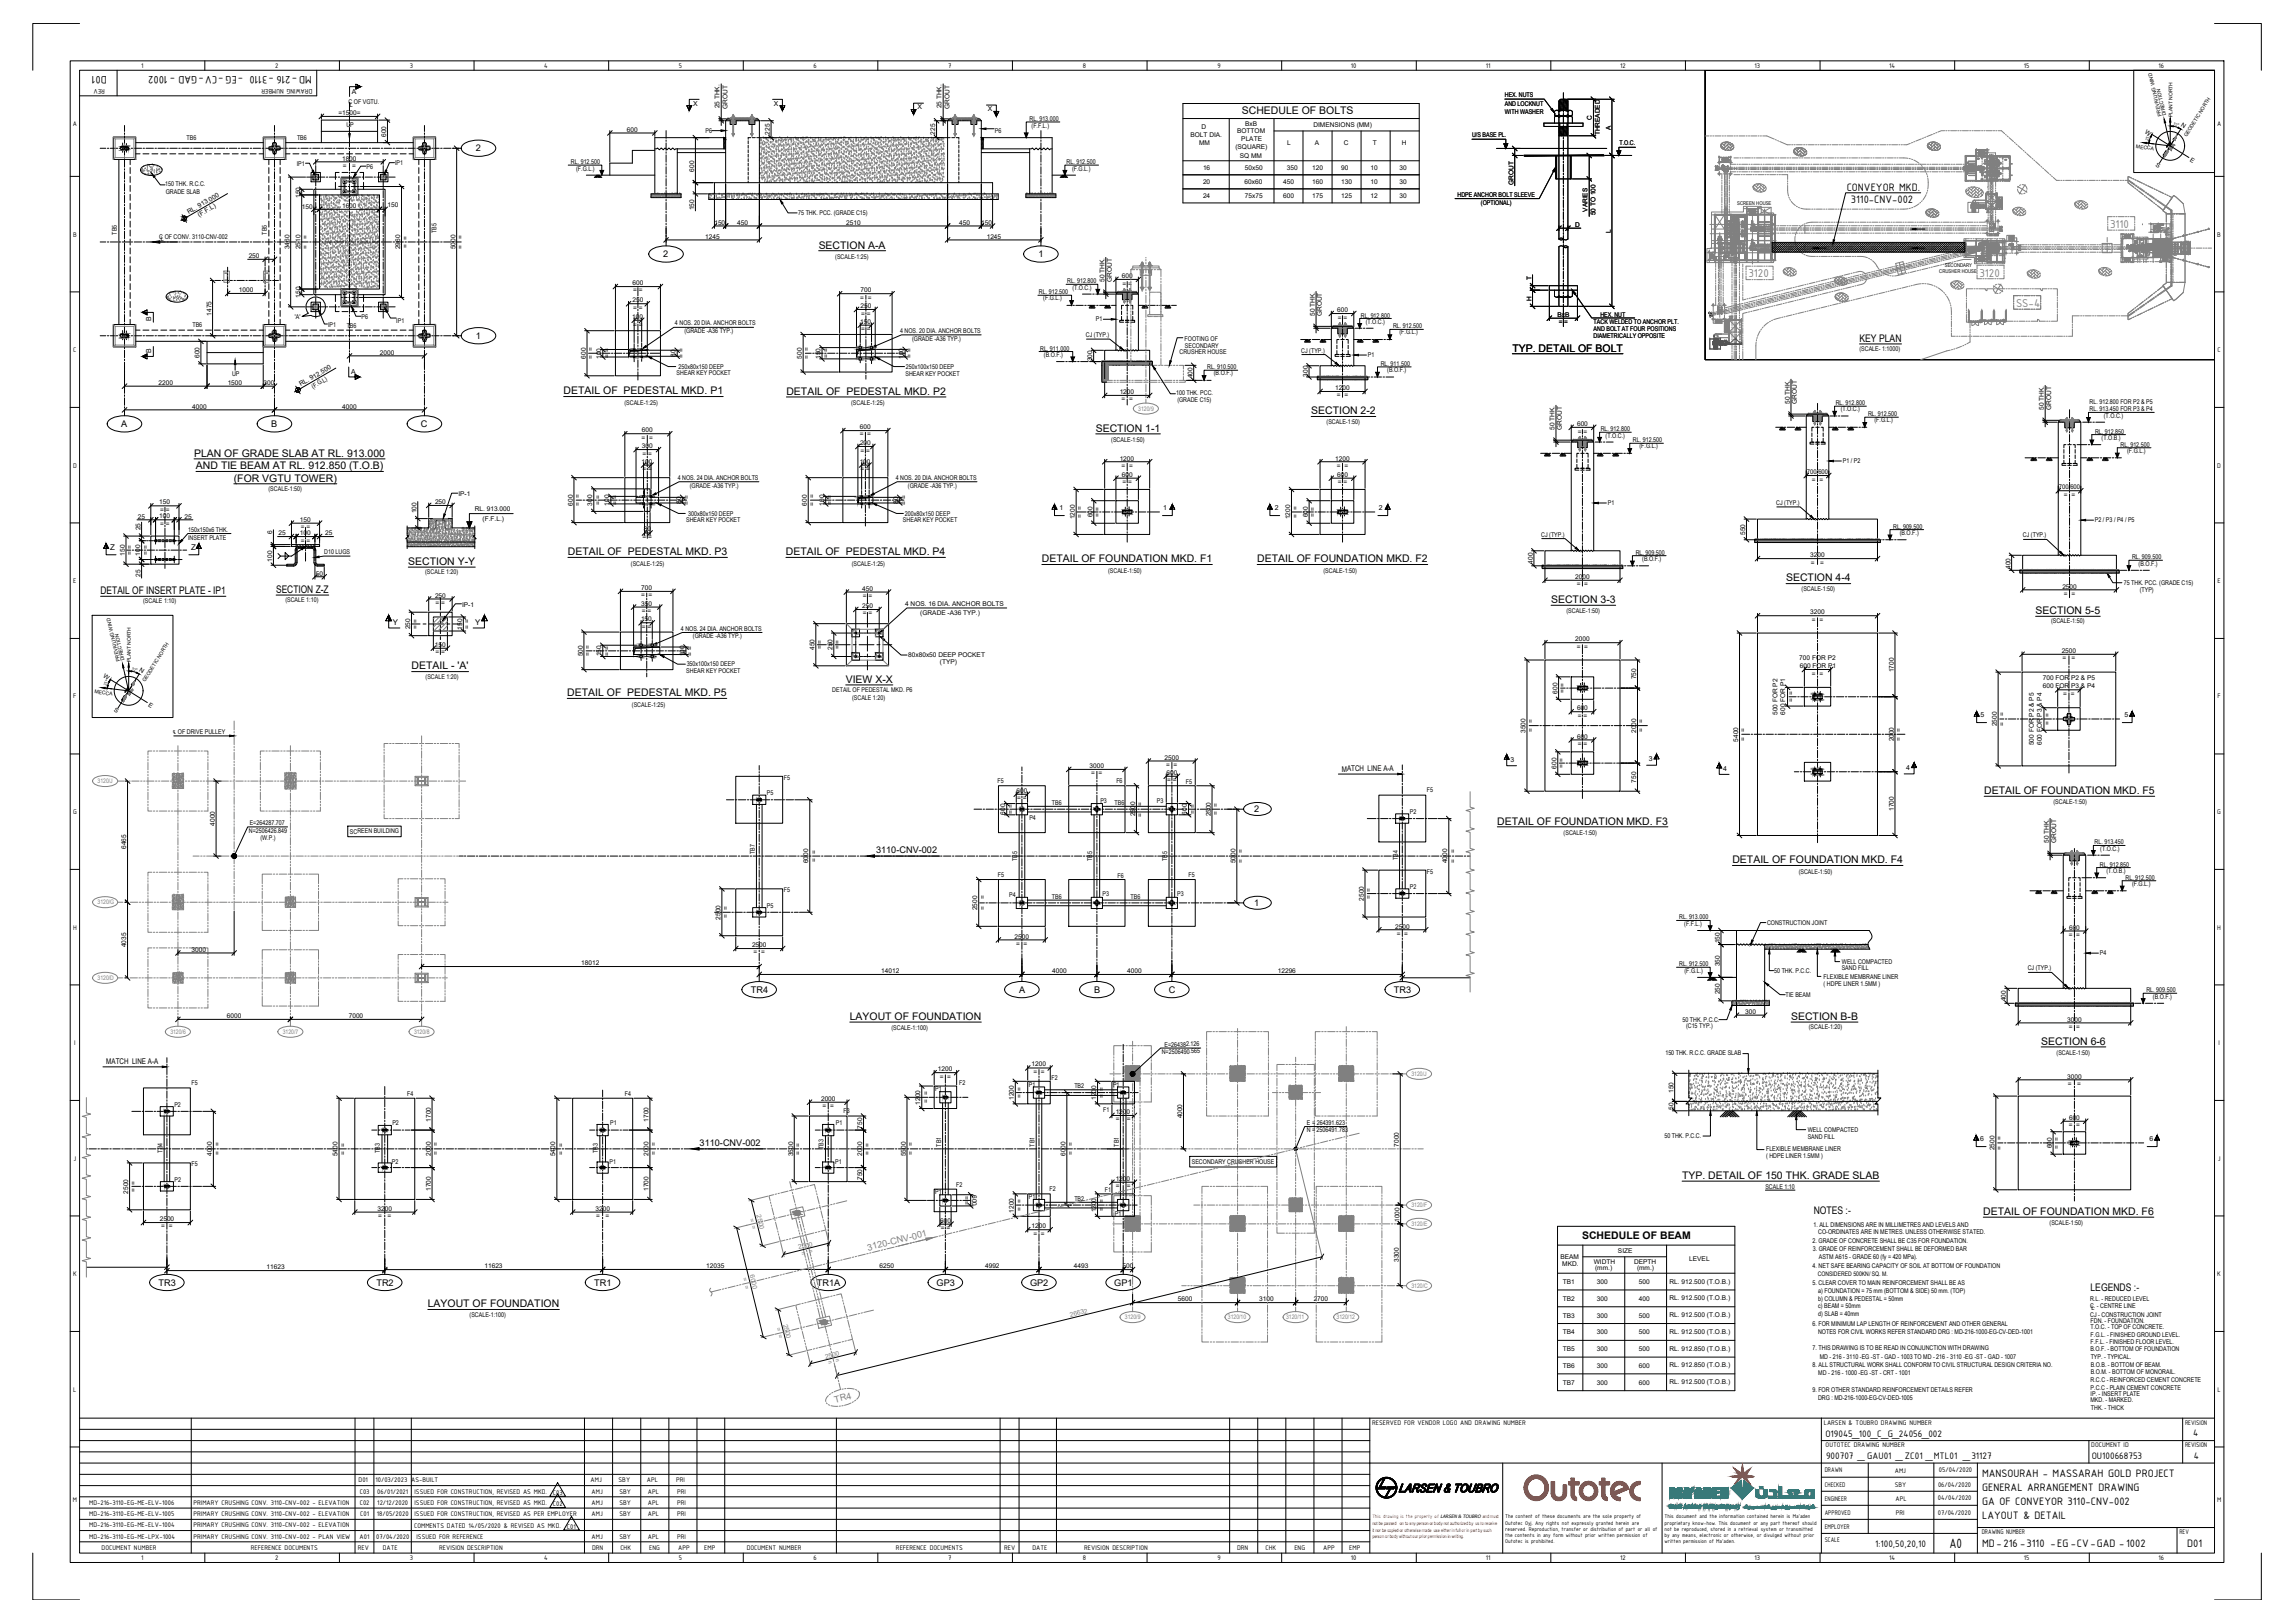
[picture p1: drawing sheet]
<svg xmlns="http://www.w3.org/2000/svg" width="1189mm" height="841mm" viewBox="0 0 1189 841" stroke-linecap="round" stroke-linejoin="round" font-family="sans-serif">
<defs><g id="words">
<text font-size="7.5" x="1010" y="802">A0</text>
<g font-size="6.3" fill="#808080">
<text x="1094" y="118">3110</text>
<text x="906" y="144">3120</text>
<text x="1026" y="143">3120</text>
<text x="1045" y="159">SS-4</text>
</g>
<g font-size="6">
<text x="55" y="39" transform="rotate(180 55 39)">D01</text>
<text x="162" y="39" transform="rotate(180 162 39)">MD-216 -3110 -EG -CV-GAD - 1002</text>
<text x="957" y="99">CONVEYOR MKD.</text>
<text x="959" y="105">3110-CNV-002</text>
<text x="1027" y="765">MANSOURAH - MASSARAH GOLD PROJECT</text>
<text x="1027" y="773">GENERAL ARRANGEMENT DRAWING</text>
<text x="1027" y="780">GA OF CONVEYOR 3110-CNV-002</text>
<text x="1027" y="787">LAYOUT &amp; DETAIL</text>
<text x="1027" y="802">MD-216 -3110 -EG -CV-GAD -1002</text>
<text x="1134" y="802">D01</text>
</g>
<g font-size="5.4">
<text x="644" y="59">SCHEDULE OF BOLTS</text>
<text x="424" y="129">SECTION A-A</text>
<text x="964" y="177">KEY PLAN</text>
<text x="784" y="182">TYP. DETAIL OF BOLT</text>
<text x="292" y="204">DETAIL OF PEDESTAL MKD. P1</text>
<text x="408" y="205">DETAIL OF PEDESTAL MKD. P2</text>
<text x="680" y="215">SECTION 2-2</text>
<text x="568" y="224">SECTION 1-1</text>
<text x="101" y="237">PLAN OF GRADE SLAB AT RL. 913.000</text>
<text x="102" y="243">AND TIE BEAM AT RL. 912.850 (T.O.B)</text>
<text x="121" y="250">(FOR VGTU TOWER)</text>
<text x="294" y="288">DETAIL OF PEDESTAL MKD. P3</text>
<text x="407" y="288">DETAIL OF PEDESTAL MKD. P4</text>
<text x="212" y="293">SECTION Y-Y</text>
<text x="540" y="291">DETAIL OF FOUNDATION MKD. F1</text>
<text x="652" y="291">DETAIL OF FOUNDATION MKD. F2</text>
<text x="926" y="301">SECTION 4-4</text>
<text x="52" y="308">DETAIL OF INSERT PLATE - IP1</text>
<text x="143" y="307">SECTION Z-Z</text>
<text x="804" y="313">SECTION 3-3</text>
<text x="1055" y="318">SECTION 5-5</text>
<text x="213" y="347">DETAIL - 'A'</text>
<text x="438" y="354">VIEW X-X</text>
<text x="294" y="361">DETAIL OF PEDESTAL MKD. P5</text>
<text x="1028" y="411">DETAIL OF FOUNDATION MKD. F5</text>
<text x="776" y="427">DETAIL OF FOUNDATION MKD. F3</text>
<text x="898" y="447">DETAIL OF FOUNDATION MKD. F4</text>
<text x="440" y="528">LAYOUT OF FOUNDATION</text>
<text x="928" y="528">SECTION B-B</text>
<text x="1058" y="541">SECTION 6-6</text>
<text x="872" y="611">TYP. DETAIL OF 150 THK. GRADE SLAB</text>
<text x="940" y="629">NOTES :-</text>
<text x="1028" y="630">DETAIL OF FOUNDATION MKD. F6</text>
<text x="820" y="642">SCHEDULE OF BEAM</text>
<text x="1083" y="669">LEGENDS :-</text>
<text x="222" y="677">LAYOUT OF FOUNDATION</text>
</g>
<g font-size="5.3">
<text x="946" y="745">O19045_100_C_G_24056_002</text>
<text x="1137" y="744">4</text>
<text x="946" y="756">900707 _GAU01 _ZC01 _MTL01 _31127</text>
<text x="1084" y="756">OU100668753</text>
<text x="1137" y="756">4</text>
<text x="972" y="801">1:100,50,20,10</text>
</g>
<g font-size="4.8">
<text x="247" y="78">2</text>
<text x="247" y="176">1</text>
<text x="63" y="221">A</text>
<text x="141" y="221">B</text>
<text x="218" y="221">C</text>
</g>
<g font-size="4.7">
<text x="344" y="133">2</text>
<text x="538" y="133">1</text>
<text x="650" y="421">2</text>
<text x="454" y="442">3110-CNV-002</text>
<text x="650" y="470">1</text>
<text x="389" y="515">TR4</text>
<text x="528" y="515">A</text>
<text x="567" y="515">B</text>
<text x="606" y="515">C</text>
<text x="722" y="515">TR3</text>
<text x="363" y="594">3110-CNV-002</text>
<text x="82" y="666">TR3</text>
<text x="195" y="666">TR2</text>
<text x="308" y="666">TR1</text>
<text x="423" y="666">TR1A</text>
<text x="485" y="666">GP3</text>
<text x="534" y="666">GP2</text>
<text x="577" y="666">GP1</text>
</g>
<g font-size="4.7" fill="#808080">
<text x="450" y="648" transform="rotate(-14 450 648)">3120-CNV-001</text>
<text x="433" y="727" transform="rotate(-14 433 727)">TR4</text>
</g>
<g font-size="4.1">
<text x="57" y="285">Z</text>
<text x="99" y="285">Z</text>
<text x="204" y="324">Y</text>
<text x="246" y="324">Y</text>
<text x="695" y="400">MATCH LINE A-A</text>
<text x="55" y="552">MATCH LINE A-A</text>
</g>
<g font-size="3.8">
<text x="73" y="35">1</text>
<text x="143" y="35">2</text>
<text x="212" y="35">3</text>
<text x="282" y="35">4</text>
<text x="352" y="35">5</text>
<text x="422" y="35">6</text>
<text x="491" y="35">7</text>
<text x="561" y="35">8</text>
<text x="631" y="35">9</text>
<text x="700" y="35">10</text>
<text x="770" y="35">11</text>
<text x="840" y="35">12</text>
<text x="909" y="35">13</text>
<text x="979" y="35">14</text>
<text x="1049" y="35">15</text>
<text x="1119" y="35">16</text>
<text x="54" y="46" transform="rotate(180 54 46)">REV</text>
<text x="162" y="46" transform="rotate(180 162 46)">DRAWING NUMBER</text>
<text x="38" y="65">A</text>
<text x="1149" y="65">A</text>
<text x="38" y="123">B</text>
<text x="1149" y="123">B</text>
<text x="38" y="182">C</text>
<text x="1149" y="182">C</text>
<text x="38" y="242">D</text>
<text x="1149" y="242">D</text>
<text x="38" y="302">E</text>
<text x="1149" y="302">E</text>
<text x="38" y="362">F</text>
<text x="1149" y="362">F</text>
<text x="90" y="381">℄ OF DRIVE PULLEY</text>
<text x="38" y="422">G</text>
<text x="1149" y="422">G</text>
<text x="38" y="482">H</text>
<text x="1149" y="482">H</text>
<text x="38" y="542">I</text>
<text x="1150" y="542">I</text>
<text x="38" y="601">J</text>
<text x="1149" y="601">J</text>
<text x="38" y="661">K</text>
<text x="1149" y="661">K</text>
<text x="38" y="721">L</text>
<text x="1149" y="721">L</text>
<text x="711" y="738">RESERVED FOR VENDOR LOGO AND DRAWING NUMBER</text>
<text x="945" y="738">LARSEN &amp; TOUBRO DRAWING NUMBER</text>
<text x="1132" y="738">REVISION</text>
<text x="946" y="750">OUTOTEC DRAWING NUMBER</text>
<text x="1084" y="750">DOCUMENT ID</text>
<text x="1132" y="750">REVISION</text>
<text x="186" y="768">D01</text>
<text x="195" y="768">10/03/2023 AS-BUILT</text>
<text x="946" y="763">DRAWN</text>
<text x="982" y="763">AMJ</text>
<text x="1005" y="763">05/04/2020</text>
<text x="306" y="768">AMJ</text>
<text x="321" y="768">SBY</text>
<text x="335" y="768">APL</text>
<text x="350" y="768">PRI</text>
<text x="946" y="770">CHECKED</text>
<text x="982" y="770">SBY</text>
<text x="1004" y="770">06/04/2020</text>
<text x="38" y="779">M</text>
<text x="46" y="780">MD-216-3110-EG-ME-ELV-1006</text>
<text x="100" y="780">PRIMARY CRUSHING CONV. 3110-CNV-002 - ELEVATION</text>
<text x="186" y="780">C02</text>
<text x="186" y="774">C03</text>
<text x="196" y="780">12/12/2020</text>
<text x="196" y="774">06/01/2021</text>
<text x="215" y="780">ISSUED FOR CONSTRUCTION, REVISED AS MKD.</text>
<text x="215" y="774">ISSUED FOR CONSTRUCTION, REVISED AS MKD.</text>
<text x="287" y="775">C03</text>
<text x="307" y="780">AMJ</text>
<text x="307" y="774">AMJ</text>
<text x="321" y="780">SBY</text>
<text x="321" y="774">SBY</text>
<text x="336" y="780">APL</text>
<text x="336" y="774">APL</text>
<text x="351" y="780">PRI</text>
<text x="351" y="774">PRI</text>
<text x="946" y="778">ENGINEER</text>
<text x="982" y="778">APL</text>
<text x="1004" y="777">04/04/2020</text>
<text x="1149" y="779">M</text>
<text x="46" y="786">MD-216-3110-EG-ME-ELV-1005</text>
<text x="100" y="786">PRIMARY CRUSHING CONV. 3110-CNV-002 - ELEVATION</text>
<text x="187" y="786">C01</text>
<text x="195" y="786">18/05/2020</text>
<text x="215" y="786">ISSUED FOR CONSTRUCTION, REVISED AS PER EMPLOYER</text>
<text x="287" y="781">C02</text>
<text x="307" y="786">AMJ</text>
<text x="321" y="786">SBY</text>
<text x="336" y="786">APL</text>
<text x="351" y="786">PRI</text>
<text x="946" y="785">APPROVED</text>
<text x="982" y="785">PRI</text>
<text x="1004" y="785">07/04/2020</text>
<text x="46" y="791">MD-216-3110-EG-ME-ELV-1004</text>
<text x="100" y="791">PRIMARY CRUSHING CONV. 3110-CNV-002 - ELEVATION</text>
<text x="215" y="792">COMMENTS DATED 14/05/2020 &amp; REVISED AS MKD.</text>
<text x="46" y="797">MD-216-3110-EG-ME-LPX-1004</text>
<text x="100" y="797">PRIMARY CRUSHING CONV. 3110-CNV-002 - PLAN VIEW</text>
<text x="186" y="797">A01</text>
<text x="195" y="797">07/04/2020</text>
<text x="216" y="797">ISSUED FOR REFERENCE</text>
<text x="294" y="792">C01</text>
<text x="307" y="797">AMJ</text>
<text x="321" y="797">SBY</text>
<text x="336" y="797">APL</text>
<text x="351" y="797">PRI</text>
<text x="946" y="792">EMPLOYER</text>
<text x="1027" y="795">DRAWING NUMBER</text>
<text x="1129" y="795">REV</text>
<text x="53" y="803">DOCUMENT NUMBER</text>
<text x="130" y="803">REFERENCE DOCUMENTS</text>
<text x="185" y="803">REV</text>
<text x="198" y="803">DATE</text>
<text x="228" y="803">REVISION DESCRIPTION</text>
<text x="307" y="803">DRN</text>
<text x="321" y="803">CHK</text>
<text x="336" y="803">ENG</text>
<text x="351" y="803">APP</text>
<text x="365" y="803">EMP</text>
<text x="387" y="803">DOCUMENT NUMBER</text>
<text x="464" y="803">REFERENCE DOCUMENTS</text>
<text x="520" y="803">REV</text>
<text x="535" y="803">DATE</text>
<text x="562" y="803">REVISION DESCRIPTION</text>
<text x="641" y="803">DRN</text>
<text x="656" y="803">CHK</text>
<text x="671" y="803">ENG</text>
<text x="686" y="803">APP</text>
<text x="699" y="803">EMP</text>
<text x="946" y="799">SCALE</text>
<text x="73" y="808">1</text>
<text x="143" y="808">2</text>
<text x="212" y="808">3</text>
<text x="282" y="808">4</text>
<text x="352" y="808">5</text>
<text x="422" y="808">6</text>
<text x="491" y="808">7</text>
<text x="561" y="808">8</text>
<text x="631" y="808">9</text>
<text x="700" y="808">10</text>
<text x="770" y="808">11</text>
<text x="840" y="808">12</text>
<text x="909" y="808">13</text>
<text x="979" y="808">14</text>
<text x="1049" y="808">15</text>
<text x="1119" y="808">16</text>
</g>
<g font-size="3.6">
<text x="182" y="49">A</text>
<text x="359" y="55">X</text>
<text x="401" y="55">X</text>
<text x="475" y="57">X</text>
<text x="512" y="58">X</text>
<text x="78" y="166" transform="rotate(-90 78 166)">B</text>
<text x="78" y="183" transform="rotate(-90 78 183)">B</text>
<text x="182" y="194">A</text>
<text x="549" y="264">1</text>
<text x="603" y="264">1</text>
<text x="661" y="264">2</text>
<text x="715" y="264">2</text>
<text x="1026" y="372">5</text>
<text x="1101" y="372">5</text>
<text x="783" y="395">3</text>
<text x="854" y="394">3</text>
<text x="893" y="400">4</text>
<text x="988" y="399">4</text>
<text x="1026" y="591">6</text>
<text x="1114" y="591">6</text>
</g>
<g font-size="3.4">
<text x="181" y="54">C OF VGTU.</text>
<text x="780" y="50">HEX. NUTS</text>
<text x="175" y="60">=1500=</text>
<text x="181" y="55">L</text>
<text x="373" y="56" transform="rotate(-90 373 56)">25 THK.</text>
<text x="377" y="56" transform="rotate(-90 377 56)">GROUT</text>
<text x="488" y="56" transform="rotate(-90 488 56)">25 THK.</text>
<text x="492" y="56" transform="rotate(-90 492 56)">GROUT</text>
<text x="780" y="55">AND LOCKNUT</text>
<text x="780" y="59">WITH WASHER</text>
<text x="180" y="66">UP</text>
<text x="534" y="63">RL. 913.000</text>
<text x="645" y="65">BxB</text>
<text x="681" y="66">DIMENSIONS (MM)</text>
<text x="825" y="62" transform="rotate(-90 825 62)">C</text>
<text x="200" y="71" transform="rotate(-90 200 71)">600</text>
<text x="325" y="68">600</text>
<text x="366" y="69">P6</text>
<text x="399" y="70" transform="rotate(-90 399 70)">225</text>
<text x="485" y="70" transform="rotate(-90 485 70)">225</text>
<text x="516" y="69">P6</text>
<text x="535" y="66">(F.F.L.)</text>
<text x="617" y="71">BOLT DIA.</text>
<text x="623" y="67">D</text>
<text x="641" y="69">BOTTOM</text>
<text x="763" y="71">U/S BASE PL.</text>
<text x="829" y="70" transform="rotate(-90 829 70)">THREADED</text>
<text x="835" y="67" transform="rotate(-90 835 67)">A</text>
<text x="97" y="72">TB6</text>
<text x="154" y="72">TB6</text>
<text x="621" y="75">MM</text>
<text x="640" y="77">(SQUARE)</text>
<text x="643" y="73">PLATE</text>
<text x="667" y="75">L</text>
<text x="681" y="75">A</text>
<text x="696" y="75">C</text>
<text x="711" y="75">T</text>
<text x="726" y="75">H</text>
<text x="839" y="75">T.O.C.</text>
<text x="177" y="83">1800</text>
<text x="643" y="82">SQ MM</text>
<text x="154" y="86">IP1</text>
<text x="178" y="87">=</text>
<text x="183" y="87">=</text>
<text x="190" y="88">P6</text>
<text x="205" y="86">IP1</text>
<text x="296" y="85">RL. 912.500</text>
<text x="299" y="88">(F.G.L.)</text>
<text x="360" y="89" transform="rotate(-90 360 89)">600</text>
<text x="553" y="85">RL. 912.500</text>
<text x="556" y="88">(F.G.L.)</text>
<text x="623" y="88">16</text>
<text x="645" y="88">50x50</text>
<text x="667" y="88">350</text>
<text x="680" y="88">120</text>
<text x="695" y="88">90</text>
<text x="710" y="88">10</text>
<text x="725" y="88">30</text>
<text x="623" y="95">20</text>
<text x="645" y="95">60x60</text>
<text x="665" y="95">450</text>
<text x="680" y="95">160</text>
<text x="695" y="95">130</text>
<text x="710" y="95">10</text>
<text x="725" y="95">30</text>
<text x="784" y="96" transform="rotate(-90 784 96)">GROUT</text>
<text x="86" y="97">150 THK. R.C.C.</text>
<text x="86" y="101">GRADE SLAB</text>
<text x="156" y="102" transform="rotate(-90 156 102)">150</text>
<text x="177" y="108">1600</text>
<text x="201" y="107">150</text>
<text x="623" y="103">24</text>
<text x="645" y="103">75x75</text>
<text x="665" y="103">600</text>
<text x="680" y="103">175</text>
<text x="695" y="103">125</text>
<text x="710" y="103">12</text>
<text x="725" y="103">30</text>
<text x="755" y="102">HDPE ANCHOR BOLT SLEEVE</text>
<text x="767" y="106">(OPTIONAL)</text>
<text x="98" y="111" transform="rotate(-30 98 111)">RL. 913.000</text>
<text x="103" y="112" transform="rotate(-30 103 112)">(F.F.L)</text>
<text x="156" y="108">150</text>
<text x="360" y="109" transform="rotate(-90 360 109)">150</text>
<text x="414" y="112">75 THK. PCC. (GRADE C15)</text>
<text x="823" y="110" transform="rotate(-90 823 110)">VARIES</text>
<text x="827" y="112" transform="rotate(-90 827 112)">50 TO 100</text>
<text x="370" y="116">150</text>
<text x="382" y="116">450</text>
<text x="439" y="116">2510</text>
<text x="497" y="116">450</text>
<text x="509" y="116">150</text>
<text x="816" y="118">D</text>
<text x="61" y="122" transform="rotate(-90 61 122)">TB5</text>
<text x="83" y="124">C OF CONV. 3110-CNV-002</text>
<text x="83" y="125">L</text>
<text x="138" y="122" transform="rotate(-90 138 122)">TB5</text>
<text x="159" y="124" transform="rotate(-90 159 124)">=</text>
<text x="226" y="121" transform="rotate(-90 226 121)">TB5</text>
<text x="240" y="124" transform="rotate(-90 240 124)">=</text>
<text x="365" y="124">1245</text>
<text x="511" y="124">1245</text>
<text x="835" y="121" transform="rotate(-90 835 121)">L</text>
<text x="150" y="129" transform="rotate(-90 150 129)">3460</text>
<text x="156" y="129" transform="rotate(-90 156 129)">2510</text>
<text x="159" y="129" transform="rotate(-90 159 129)">=</text>
<text x="207" y="129" transform="rotate(-90 207 129)">2960</text>
<text x="211" y="128" transform="rotate(-90 211 128)">= =</text>
<text x="236" y="129" transform="rotate(-90 236 129)">5000</text>
<text x="240" y="129" transform="rotate(-90 240 129)">=</text>
<text x="129" y="134">250</text>
<text x="433" y="134">(SCALE-1:25)</text>
<text x="581" y="144">600</text>
<text x="328" y="148">600</text>
<text x="553" y="147">RL. 912.800</text>
<text x="572" y="146" transform="rotate(-90 572 146)">50 THK.</text>
<text x="576" y="146" transform="rotate(-90 576 146)">GROUT</text>
<text x="582" y="148">= =</text>
<text x="794" y="145" transform="rotate(-90 794 145)">T</text>
<text x="124" y="151">1000</text>
<text x="156" y="154" transform="rotate(-90 156 154)">150</text>
<text x="328" y="152">= =</text>
<text x="446" y="155">= =</text>
<text x="446" y="152">700</text>
<text x="538" y="153">RL. 912.500</text>
<text x="541" y="156">(F.G.L.)</text>
<text x="556" y="150">(T.O.C.)</text>
<text x="794" y="156" transform="rotate(-90 794 156)">H</text>
<text x="328" y="157">250</text>
<text x="328" y="160">= =</text>
<text x="446" y="160">250</text>
<text x="693" y="162">600</text>
<text x="110" y="164" transform="rotate(-90 110 164)">1475</text>
<text x="153" y="165">'A'</text>
<text x="187" y="165">P6</text>
<text x="205" y="167">IP1</text>
<text x="328" y="165">100</text>
<text x="446" y="168">150</text>
<text x="446" y="164">= =</text>
<text x="568" y="167">P1</text>
<text x="681" y="164" transform="rotate(-90 681 164)">50 THK.</text>
<text x="685" y="164" transform="rotate(-90 685 164)">GROUT</text>
<text x="693" y="166">= =</text>
<text x="705" y="165">RL. 912.800</text>
<text x="708" y="168">(T.O.C.)</text>
<text x="807" y="164">BxB</text>
<text x="808" y="168">= =</text>
<text x="826" y="168">TACK WELDED TO ANCHOR PLT.</text>
<text x="829" y="164">HEX. NUT</text>
<text x="100" y="170">TB6</text>
<text x="170" y="169">IP1</text>
<text x="180" y="170">TB6</text>
<text x="328" y="169">= =</text>
<text x="350" y="169">4 NOS. 20 DIA. ANCHOR BOLTS</text>
<text x="355" y="173">(GRADE -A36 TYP.)</text>
<text x="446" y="172">= =</text>
<text x="466" y="173">4 NOS. 20 DIA. ANCHOR BOLTS</text>
<text x="722" y="170">RL. 912.500</text>
<text x="725" y="173">(F.G.L.)</text>
<text x="826" y="171">AND BOLT AT FOUR POSITIONS</text>
<text x="473" y="176">(GRADE -A36 TYP.)</text>
<text x="563" y="175">CJ (TYP.)</text>
<text x="614" y="176">FOOTING OF</text>
<text x="826" y="175">DIAMETRICALLY OPPOSITE</text>
<text x="103" y="186" transform="rotate(-90 103 186)">600</text>
<text x="197" y="184">2000</text>
<text x="304" y="186" transform="rotate(-90 304 186)">600</text>
<text x="307" y="186" transform="rotate(-90 307 186)">= =</text>
<text x="312" y="186" transform="rotate(-90 312 186)">100</text>
<text x="316" y="186" transform="rotate(-90 316 186)">= =</text>
<text x="350" y="185" transform="rotate(-90 350 185)">80</text>
<text x="354" y="186" transform="rotate(-90 354 186)">= =</text>
<text x="416" y="186" transform="rotate(-90 416 186)">500</text>
<text x="419" y="186" transform="rotate(-90 419 186)">= =</text>
<text x="425" y="186" transform="rotate(-90 425 186)">150</text>
<text x="429" y="186" transform="rotate(-90 429 186)">= =</text>
<text x="468" y="186" transform="rotate(-90 468 186)">100</text>
<text x="472" y="185" transform="rotate(-90 472 185)">= =</text>
<text x="539" y="182">RL. 911.000</text>
<text x="541" y="185">(B.O.F.)</text>
<text x="611" y="184">CRUSHER HOUSE</text>
<text x="614" y="180">SECONDARY</text>
<text x="674" y="183">CJ (TYP.)</text>
<text x="709" y="185">P1</text>
<text x="964" y="182">(SCALE- 1:1000)</text>
<text x="352" y="191">250x80x150 DEEP</text>
<text x="469" y="191">250x100x150 DEEP</text>
<text x="566" y="187" transform="rotate(-90 566 187)">300</text>
<text x="626" y="191">RL. 910.500</text>
<text x="716" y="190">RL. 911.500</text>
<text x="120" y="195">UP</text>
<text x="351" y="195">SHEAR KEY POCKET</text>
<text x="469" y="195">SHEAR KEY POCKET</text>
<text x="618" y="196" transform="rotate(-90 618 196)">400</text>
<text x="629" y="194">(B.O.F.)</text>
<text x="678" y="195" transform="rotate(-90 678 195)">300</text>
<text x="719" y="193">(B.O.F.)</text>
<text x="82" y="199">2200</text>
<text x="118" y="199">1500</text>
<text x="137" y="199">300</text>
<text x="156" y="200" transform="rotate(-30 156 200)">RL. 912.500</text>
<text x="162" y="201" transform="rotate(-30 162 201)">(F.G.L)</text>
<text x="692" y="202">1200</text>
<text x="580" y="204">1200</text>
<text x="581" y="208">= =</text>
<text x="609" y="205">100 THK. PCC.</text>
<text x="610" y="209">(GRADE C15)</text>
<text x="693" y="206">= =</text>
<text x="928" y="209" transform="rotate(-90 928 209)">50 THK.</text>
<text x="931" y="209" transform="rotate(-90 931 209)">GROUT</text>
<text x="1083" y="209">RL. 912.800 FOR P2 &amp; P5</text>
<text x="100" y="212">4000</text>
<text x="177" y="212">4000</text>
<text x="324" y="210">(SCALE-1:25)</text>
<text x="441" y="210">(SCALE-1:25)</text>
<text x="951" y="210">RL. 912.800</text>
<text x="954" y="213">(T.O.C.)</text>
<text x="968" y="216">RL. 912.500</text>
<text x="1059" y="212" transform="rotate(-90 1059 212)">50 THK.</text>
<text x="1063" y="213" transform="rotate(-90 1063 213)">GROUT</text>
<text x="1083" y="213">RL. 913.450 FOR P3 &amp; P4</text>
<text x="688" y="220">(SCALE-1:50)</text>
<text x="817" y="221">600</text>
<text x="971" y="219">(F.G.L.)</text>
<text x="1090" y="217">(T.O.C.)</text>
<text x="333" y="228">= =</text>
<text x="333" y="224">600</text>
<text x="446" y="226">= =</text>
<text x="446" y="223">600</text>
<text x="806" y="223" transform="rotate(-90 806 223)">50 THK.</text>
<text x="809" y="223" transform="rotate(-90 809 223)">GROUT</text>
<text x="818" y="225">= =</text>
<text x="830" y="224">RL. 912.800</text>
<text x="832" y="227">(T.O.C.)</text>
<text x="1086" y="225">RL. 912.850</text>
<text x="1089" y="228">(T.O.B.)</text>
<text x="333" y="232">300</text>
<text x="446" y="231">200</text>
<text x="576" y="229">(SCALE-1:50)</text>
<text x="846" y="229">RL. 912.500</text>
<text x="850" y="232">(F.G.L.)</text>
<text x="1099" y="232">RL. 912.500</text>
<text x="333" y="236">= =</text>
<text x="446" y="235">= =</text>
<text x="580" y="239">1200</text>
<text x="692" y="239">1200</text>
<text x="1102" y="235">(F.G.L.)</text>
<text x="333" y="240">100</text>
<text x="333" y="244">= =</text>
<text x="446" y="240">100</text>
<text x="446" y="244">= =</text>
<text x="581" y="242">= =</text>
<text x="693" y="242">= =</text>
<text x="936" y="246">700/600</text>
<text x="955" y="240">P1 / P2</text>
<text x="351" y="249">4 NOS. 24 DIA. ANCHOR BOLTS</text>
<text x="464" y="249">4 NOS. 20 DIA. ANCHOR BOLTS</text>
<text x="581" y="247">600</text>
<text x="582" y="251">= =</text>
<text x="693" y="247">600</text>
<text x="693" y="251">= =</text>
<text x="939" y="250">= =</text>
<text x="139" y="254">(SCALE-1:50)</text>
<text x="238" y="257">IP-1</text>
<text x="357" y="253">(GRADE -A36 TYP.)</text>
<text x="471" y="253">(GRADE -A36 TYP.)</text>
<text x="1067" y="253">700/600</text>
<text x="1070" y="258">= =</text>
<text x="83" y="261">150</text>
<text x="225" y="261">250</text>
<text x="297" y="262" transform="rotate(-90 297 262)">600</text>
<text x="300" y="262" transform="rotate(-90 300 262)">= =</text>
<text x="307" y="262" transform="rotate(-90 307 262)">300</text>
<text x="311" y="262" transform="rotate(-90 311 262)">= =</text>
<text x="316" y="262" transform="rotate(-90 316 262)">100</text>
<text x="320" y="262" transform="rotate(-90 320 262)">= =</text>
<text x="353" y="261" transform="rotate(-90 353 261)">80</text>
<text x="357" y="262" transform="rotate(-90 357 262)">= =</text>
<text x="418" y="262" transform="rotate(-90 418 262)">600</text>
<text x="422" y="262" transform="rotate(-90 422 262)">= =</text>
<text x="427" y="262" transform="rotate(-90 427 262)">100</text>
<text x="431" y="262" transform="rotate(-90 431 262)">= =</text>
<text x="465" y="261" transform="rotate(-90 465 261)">80</text>
<text x="470" y="262" transform="rotate(-90 470 262)">= =</text>
<text x="833" y="262">P1</text>
<text x="921" y="262">CJ (TYP.)</text>
<text x="72" y="269">25</text>
<text x="83" y="269">100</text>
<text x="83" y="265">= =</text>
<text x="96" y="269">25</text>
<text x="216" y="266" transform="rotate(-90 216 266)">100</text>
<text x="246" y="265">RL. 913.000</text>
<text x="250" y="270">(F.F.L.)</text>
<text x="357" y="267">300x80x150 DEEP</text>
<text x="469" y="267">200x80x150 DEEP</text>
<text x="557" y="269" transform="rotate(-90 557 269)">1200</text>
<text x="561" y="268" transform="rotate(-90 561 268)">= =</text>
<text x="566" y="268" transform="rotate(-90 566 268)">600</text>
<text x="570" y="268" transform="rotate(-90 570 268)">= =</text>
<text x="669" y="269" transform="rotate(-90 669 269)">1200</text>
<text x="672" y="268" transform="rotate(-90 672 268)">= =</text>
<text x="678" y="268" transform="rotate(-90 678 268)">600</text>
<text x="681" y="268" transform="rotate(-90 681 268)">= =</text>
<text x="73" y="275" transform="rotate(-90 73 275)">25</text>
<text x="83" y="273">= =</text>
<text x="98" y="276">150x150x6 THK.</text>
<text x="155" y="270">150</text>
<text x="156" y="274">= =</text>
<text x="334" y="275">80</text>
<text x="356" y="271">SHEAR KEY POCKET</text>
<text x="468" y="271">SHEAR KEY POCKET</text>
<text x="981" y="274">RL. 909.500</text>
<text x="1086" y="271">P2 / P3 / P4 / P5</text>
<text x="98" y="280">INSERT PLATE</text>
<text x="141" y="277" transform="rotate(-90 141 277)">6</text>
<text x="144" y="277">25</text>
<text x="155" y="277">100</text>
<text x="156" y="281">= =</text>
<text x="169" y="277">25</text>
<text x="333" y="279">= =</text>
<text x="799" y="278">CJ (TYP.)</text>
<text x="904" y="277" transform="rotate(-90 904 277)">550</text>
<text x="985" y="277">(B.O.F.)</text>
<text x="1048" y="279">CJ (TYP.)</text>
<text x="65" y="288" transform="rotate(-90 65 288)">150</text>
<text x="68" y="288" transform="rotate(-90 68 288)">= =</text>
<text x="73" y="288" transform="rotate(-90 73 288)">100</text>
<text x="77" y="288" transform="rotate(-90 77 288)">= =</text>
<text x="168" y="287">D10 LUGS</text>
<text x="848" y="287">RL. 909.500</text>
<text x="141" y="291" transform="rotate(-90 141 291)">100</text>
<text x="327" y="293">(SCALE-1:25)</text>
<text x="441" y="293">(SCALE-1:25)</text>
<text x="794" y="292" transform="rotate(-90 794 292)">400</text>
<text x="851" y="291">(B.O.F.)</text>
<text x="938" y="289">3200</text>
<text x="939" y="293">=</text>
<text x="943" y="293">=</text>
<text x="1105" y="290">RL. 909.500</text>
<text x="1108" y="293">(B.O.F.)</text>
<text x="73" y="299" transform="rotate(-90 73 299)">25</text>
<text x="164" y="298">50</text>
<text x="220" y="298">(SCALE 1:20)</text>
<text x="574" y="297">(SCALE-1:50)</text>
<text x="686" y="297">(SCALE-1:50)</text>
<text x="1042" y="295" transform="rotate(-90 1042 295)">400</text>
<text x="332" y="306">700</text>
<text x="816" y="300">2000</text>
<text x="817" y="304">= =</text>
<text x="1069" y="305">2500</text>
<text x="1101" y="303">75 THK. PCC. (GRADE C15)</text>
<text x="148" y="312">(SCALE 1:10)</text>
<text x="225" y="310">250</text>
<text x="332" y="309">= =</text>
<text x="447" y="306">450</text>
<text x="447" y="310">= =</text>
<text x="934" y="306">(SCALE-1:50)</text>
<text x="1070" y="309">= =</text>
<text x="1109" y="307">(TYP)</text>
<text x="74" y="312">(SCALE 1:10)</text>
<text x="226" y="313">= =</text>
<text x="239" y="314">IP-1</text>
<text x="332" y="314">350</text>
<text x="333" y="318">= =</text>
<text x="447" y="315">250</text>
<text x="469" y="314">4 NOS. 16 DIA. ANCHOR BOLTS</text>
<text x="812" y="318">(SCALE-1:50)</text>
<text x="332" y="322">150</text>
<text x="447" y="319">= =</text>
<text x="477" y="319">(GRADE -A36 TYP.)</text>
<text x="938" y="318">3200</text>
<text x="939" y="322">= =</text>
<text x="1063" y="323">(SCALE-1:50)</text>
<text x="213" y="326" transform="rotate(-90 213 326)">250</text>
<text x="216" y="326" transform="rotate(-90 216 326)">= =</text>
<text x="239" y="326" transform="rotate(-90 239 326)">150</text>
<text x="243" y="326" transform="rotate(-90 243 326)">= =</text>
<text x="333" y="326">= =</text>
<text x="353" y="327">4 NOS. 24 DIA. ANCHOR BOLTS</text>
<text x="225" y="335">150</text>
<text x="359" y="331">(GRADE -A36 TYP.)</text>
<text x="816" y="332">2000</text>
<text x="226" y="339">= =</text>
<text x="302" y="340" transform="rotate(-90 302 340)">500</text>
<text x="306" y="340" transform="rotate(-90 306 340)">= =</text>
<text x="312" y="340" transform="rotate(-90 312 340)">150</text>
<text x="316" y="340" transform="rotate(-90 316 340)">= =</text>
<text x="355" y="340" transform="rotate(-90 355 340)">100</text>
<text x="359" y="340" transform="rotate(-90 359 340)">= =</text>
<text x="422" y="337" transform="rotate(-90 422 337)">450</text>
<text x="426" y="337" transform="rotate(-90 426 337)">= =</text>
<text x="431" y="337" transform="rotate(-90 431 337)">250</text>
<text x="435" y="337" transform="rotate(-90 435 337)">= =</text>
<text x="471" y="341">80x80x50 DEEP POCKET</text>
<text x="817" y="336">= =</text>
<text x="932" y="342">700 FOR P2</text>
<text x="1068" y="338">2500</text>
<text x="356" y="345">350x100x150 DEEP</text>
<text x="487" y="344">(TYP)</text>
<text x="933" y="346">600 FOR P1</text>
<text x="1069" y="342">=</text>
<text x="1074" y="342">=</text>
<text x="221" y="352">(SCALE 1:20)</text>
<text x="356" y="349">SHEAR KEY POCKET</text>
<text x="848" y="352" transform="rotate(-90 848 352)">750</text>
<text x="939" y="350">= =</text>
<text x="981" y="348" transform="rotate(-90 981 348)">1700</text>
<text x="1059" y="353">700 FOR P2 &amp; P5</text>
<text x="431" y="359">DETAIL OF PEDESTAL MKD. P6</text>
<text x="807" y="359" transform="rotate(-90 807 359)">600</text>
<text x="811" y="359" transform="rotate(-90 811 359)">= =</text>
<text x="1059" y="357">600 FOR P3 &amp; P4</text>
<text x="442" y="363">(SCALE 1:20)</text>
<text x="929" y="364" transform="rotate(-90 929 364)">= =</text>
<text x="1069" y="361">= =</text>
<text x="328" y="366">(SCALE-1:25)</text>
<text x="817" y="368">600</text>
<text x="818" y="372">= =</text>
<text x="921" y="370" transform="rotate(-90 921 370)">500 FOR P2</text>
<text x="925" y="370" transform="rotate(-90 925 370)">600 FOR P1</text>
<text x="1039" y="371" transform="rotate(-90 1039 371)">=</text>
<text x="794" y="375" transform="rotate(-90 794 375)">=</text>
<text x="852" y="375" transform="rotate(-90 852 375)">=</text>
<text x="1035" y="376" transform="rotate(-90 1035 376)">2500</text>
<text x="1039" y="376" transform="rotate(-90 1039 376)">=</text>
<text x="1062" y="375" transform="rotate(-90 1062 375)">= =</text>
<text x="791" y="380" transform="rotate(-90 791 380)">3500</text>
<text x="794" y="379" transform="rotate(-90 794 379)">=</text>
<text x="817" y="383">600</text>
<text x="848" y="380" transform="rotate(-90 848 380)">2000</text>
<text x="852" y="379" transform="rotate(-90 852 379)">=</text>
<text x="905" y="384" transform="rotate(-90 905 384)">=</text>
<text x="905" y="379" transform="rotate(-90 905 379)">=</text>
<text x="985" y="384" transform="rotate(-90 985 384)">=</text>
<text x="985" y="379" transform="rotate(-90 985 379)">=</text>
<text x="818" y="386">= =</text>
<text x="901" y="384" transform="rotate(-90 901 384)">5400</text>
<text x="981" y="384" transform="rotate(-90 981 384)">2000</text>
<text x="1054" y="386" transform="rotate(-90 1054 386)">500 FOR P2 &amp; P5</text>
<text x="1058" y="386" transform="rotate(-90 1058 386)">600 FOR P3 &amp; P4</text>
<text x="604" y="394">2500</text>
<text x="565" y="398">3000</text>
<text x="566" y="402">= =</text>
<text x="604" y="397">= =</text>
<text x="604" y="401">600</text>
<text x="807" y="398" transform="rotate(-90 807 398)">600</text>
<text x="810" y="398" transform="rotate(-90 810 398)">= =</text>
<text x="406" y="404">F5</text>
<text x="517" y="406">F5</text>
<text x="579" y="406">F6</text>
<text x="605" y="405">= =</text>
<text x="615" y="406">F5</text>
<text x="848" y="406" transform="rotate(-90 848 406)">750</text>
<text x="397" y="412" transform="rotate(-1 397 412)">P5</text>
<text x="527" y="411">600</text>
<text x="739" y="410">F5</text>
<text x="527" y="415">= =</text>
<text x="545" y="417">TB6</text>
<text x="570" y="416">P3</text>
<text x="578" y="417">TB6</text>
<text x="592" y="417" transform="rotate(-90 592 417)">=</text>
<text x="600" y="416">P3</text>
<text x="1064" y="417">(SCALE-1:50)</text>
<text x="521" y="422" transform="rotate(-90 521 422)">600</text>
<text x="525" y="422" transform="rotate(-90 525 422)">= =</text>
<text x="533" y="425" transform="rotate(-1 533 425)">P4</text>
<text x="588" y="423" transform="rotate(-90 588 423)">2500</text>
<text x="592" y="423" transform="rotate(-90 592 423)">=</text>
<text x="615" y="422" transform="rotate(-90 615 422)">600</text>
<text x="619" y="422" transform="rotate(-90 619 422)">= =</text>
<text x="627" y="423" transform="rotate(-90 627 423)">2500</text>
<text x="631" y="422" transform="rotate(-90 631 422)">= =</text>
<text x="731" y="422">P2</text>
<text x="981" y="420" transform="rotate(-90 981 420)">1700</text>
<text x="111" y="428" transform="rotate(-90 111 428)">4000</text>
<text x="129" y="432">N=2506426.849</text>
<text x="129" y="427">E=264287.707</text>
<text x="181" y="432">SCREEN BUILDING</text>
<text x="135" y="435">(W.P.)</text>
<text x="810" y="433">(SCALE-1:50)</text>
<text x="1062" y="437" transform="rotate(-90 1062 437)">50 THK.</text>
<text x="1066" y="437" transform="rotate(-90 1066 437)">GROUT</text>
<text x="1085" y="438">RL. 913.450</text>
<text x="65" y="440" transform="rotate(-90 65 440)">6465</text>
<text x="391" y="442" transform="rotate(-90 391 442)">TB7</text>
<text x="644" y="442" transform="rotate(-90 644 442)">=</text>
<text x="754" y="442" transform="rotate(-90 754 442)">=</text>
<text x="1088" y="441">(T.O.C.)</text>
<text x="419" y="447" transform="rotate(-90 419 447)">6000</text>
<text x="423" y="447" transform="rotate(-90 423 447)">= =</text>
<text x="527" y="446" transform="rotate(-90 527 446)">TB5</text>
<text x="566" y="446" transform="rotate(-90 566 446)">TB5</text>
<text x="605" y="446" transform="rotate(-90 605 446)">TB5</text>
<text x="640" y="447" transform="rotate(-90 640 447)">5000</text>
<text x="644" y="447" transform="rotate(-90 644 447)">=</text>
<text x="725" y="446" transform="rotate(-90 725 446)">TB4</text>
<text x="750" y="447" transform="rotate(-90 750 447)">4000</text>
<text x="754" y="447" transform="rotate(-90 754 447)">=</text>
<text x="1088" y="449">RL. 912.850</text>
<text x="517" y="454">F5</text>
<text x="579" y="455">F6</text>
<text x="616" y="454">F5</text>
<text x="739" y="453">F5</text>
<text x="932" y="453">(SCALE-1:50)</text>
<text x="1092" y="452">(T.O.B.)</text>
<text x="1102" y="456">RL. 912.500</text>
<text x="731" y="461">P2</text>
<text x="1105" y="459">(F.G.L.)</text>
<text x="406" y="462">F5</text>
<text x="510" y="466" transform="rotate(-90 510 466)">=</text>
<text x="523" y="465">P4</text>
<text x="545" y="466">TB6</text>
<text x="571" y="464">P3</text>
<text x="586" y="466">TB6</text>
<text x="610" y="465">P3</text>
<text x="707" y="467" transform="rotate(-90 707 467)">2500</text>
<text x="710" y="466" transform="rotate(-90 710 466)">= =</text>
<text x="397" y="470">P5</text>
<text x="506" y="472" transform="rotate(-90 506 472)">2500</text>
<text x="510" y="472" transform="rotate(-90 510 472)">=</text>
<text x="373" y="477" transform="rotate(-90 373 477)">2500</text>
<text x="377" y="476" transform="rotate(-90 377 476)">= =</text>
<text x="870" y="476">RL. 913.000</text>
<text x="916" y="479">CONSTRUCTION JOINT</text>
<text x="723" y="481">2500</text>
<text x="724" y="485">= =</text>
<text x="873" y="480">(F.F.L.)</text>
<text x="1072" y="485">= =</text>
<text x="1072" y="482">600</text>
<text x="65" y="491" transform="rotate(-90 65 491)">4035</text>
<text x="390" y="491">2500</text>
<text x="526" y="486">2500</text>
<text x="527" y="490">= =</text>
<text x="891" y="489" transform="rotate(-90 891 489)">150</text>
<text x="99" y="493">3000</text>
<text x="391" y="495">= =</text>
<text x="1088" y="495">P4</text>
<text x="301" y="500">18012</text>
<text x="870" y="500">RL. 912.500</text>
<text x="891" y="501" transform="rotate(-90 891 501)">350</text>
<text x="954" y="503">SAND FILL</text>
<text x="955" y="499">WELL COMPACTED</text>
<text x="1051" y="503">CJ (TYP.)</text>
<text x="457" y="504">14012</text>
<text x="545" y="504">4000</text>
<text x="584" y="504">4000</text>
<text x="662" y="504">12296</text>
<text x="873" y="504">(F.G.L.)</text>
<text x="919" y="504">50 THK. P.C.C.</text>
<text x="945" y="507">FLEXIBLE MEMBRANE LINER</text>
<text x="891" y="515" transform="rotate(-90 891 515)">250</text>
<text x="945" y="511">( HDPE LINER 1.5MM )</text>
<text x="1112" y="514">RL. 909.500</text>
<text x="925" y="516">TIE BEAM</text>
<text x="1040" y="519" transform="rotate(-90 1040 519)">400</text>
<text x="1116" y="518">(B.O.F.)</text>
<text x="118" y="528">6000</text>
<text x="181" y="528">7000</text>
<text x="904" y="525">300</text>
<text x="462" y="534">(SCALE-1:100)</text>
<text x="872" y="529">50 THK. P.C.C.</text>
<text x="874" y="533">(C15 TYP.)</text>
<text x="937" y="533">(SCALE-1:20)</text>
<text x="1071" y="529">3000</text>
<text x="1072" y="533">= =</text>
<text x="602" y="546">N=2506490.565</text>
<text x="604" y="542">E=264382.126</text>
<text x="863" y="547">150 THK. R.C.C. GRADE SLAB</text>
<text x="1066" y="547">(SCALE-1:50)</text>
<text x="486" y="555">1200</text>
<text x="535" y="553">1200</text>
<text x="536" y="557">= =</text>
<text x="99" y="562">F5</text>
<text x="487" y="559">= =</text>
<text x="497" y="562">F2</text>
<text x="533" y="563">P1</text>
<text x="545" y="560" transform="rotate(-1 545 560)">F2</text>
<text x="557" y="564">TB2</text>
<text x="577" y="563">P1</text>
<text x="1071" y="559">3000</text>
<text x="1072" y="563">=</text>
<text x="1076" y="563">=</text>
<text x="211" y="568" transform="rotate(-1 211 568)">F4</text>
<text x="324" y="568" transform="rotate(-1 324 568)">F4</text>
<text x="485" y="565">P1</text>
<text x="529" y="569" transform="rotate(-90 529 569)">= =</text>
<text x="572" y="569" transform="rotate(-90 572 569)">= =</text>
<text x="867" y="566" transform="rotate(-90 867 566)">150</text>
<text x="90" y="573">P2</text>
<text x="426" y="571">2000</text>
<text x="426" y="574">= =</text>
<text x="477" y="572" transform="rotate(-90 477 572)">1200</text>
<text x="481" y="572" transform="rotate(-90 481 572)">= =</text>
<text x="525" y="570" transform="rotate(-90 525 570)">1200</text>
<text x="568" y="570" transform="rotate(-90 568 570)">1200</text>
<text x="572" y="576">F1</text>
<text x="867" y="575" transform="rotate(-90 867 575)">50</text>
<text x="223" y="581" transform="rotate(-90 223 581)">1700</text>
<text x="336" y="581" transform="rotate(-90 336 581)">1700</text>
<text x="437" y="577" transform="rotate(-1 437 577)">F3</text>
<text x="578" y="577">1200</text>
<text x="578" y="581">=</text>
<text x="584" y="581">=</text>
<text x="613" y="580" transform="rotate(-90 613 580)">4000</text>
<text x="1072" y="580">600</text>
<text x="203" y="583">P2</text>
<text x="316" y="583">P1</text>
<text x="433" y="583">P1</text>
<text x="447" y="585" transform="rotate(-90 447 585)">750</text>
<text x="677" y="587">N = 2506491.783</text>
<text x="677" y="583">E = 264391.623</text>
<text x="937" y="586">WELL COMPACTED</text>
<text x="1072" y="584">= =</text>
<text x="114" y="594" transform="rotate(-90 114 594)">=</text>
<text x="227" y="594" transform="rotate(-90 227 594)">=</text>
<text x="340" y="594" transform="rotate(-90 340 594)">=</text>
<text x="473" y="594" transform="rotate(-90 473 594)">=</text>
<text x="556" y="594" transform="rotate(-90 556 594)">=</text>
<text x="863" y="590">50 THK. P.C.C.</text>
<text x="937" y="590">SAND FILL</text>
<text x="1037" y="591" transform="rotate(-90 1037 591)">=</text>
<text x="84" y="597" transform="rotate(-90 84 597)">TB4</text>
<text x="110" y="599" transform="rotate(-90 110 599)">4000</text>
<text x="114" y="599" transform="rotate(-90 114 599)">=</text>
<text x="175" y="599" transform="rotate(-90 175 599)">5400</text>
<text x="179" y="598" transform="rotate(-90 179 598)">= =</text>
<text x="197" y="597" transform="rotate(-90 197 597)">TB3</text>
<text x="223" y="599" transform="rotate(-90 223 599)">2000</text>
<text x="227" y="599" transform="rotate(-90 227 599)">=</text>
<text x="288" y="599" transform="rotate(-90 288 599)">5400</text>
<text x="292" y="598" transform="rotate(-90 292 598)">= =</text>
<text x="310" y="597" transform="rotate(-90 310 597)">TB3</text>
<text x="336" y="599" transform="rotate(-90 336 599)">2000</text>
<text x="340" y="599" transform="rotate(-90 340 599)">=</text>
<text x="411" y="599" transform="rotate(-90 411 599)">3500</text>
<text x="415" y="598" transform="rotate(-90 415 598)">= =</text>
<text x="427" y="595" transform="rotate(-90 427 595)">TB3</text>
<text x="447" y="599" transform="rotate(-90 447 599)">2000</text>
<text x="451" y="598" transform="rotate(-90 451 598)">= =</text>
<text x="469" y="599" transform="rotate(-90 469 599)">5500</text>
<text x="473" y="599" transform="rotate(-90 473 599)">=</text>
<text x="488" y="594" transform="rotate(-90 488 594)">TB1</text>
<text x="536" y="594" transform="rotate(-90 536 594)">TB1</text>
<text x="552" y="599" transform="rotate(-90 552 599)">6000</text>
<text x="556" y="599" transform="rotate(-90 556 599)">=</text>
<text x="580" y="594" transform="rotate(-90 580 594)">TB1</text>
<text x="725" y="594" transform="rotate(-90 725 594)">7000</text>
<text x="915" y="597">FLEXIBLE MEMBRANE LINER</text>
<text x="1034" y="596" transform="rotate(-90 1034 596)">2500</text>
<text x="1037" y="596" transform="rotate(-90 1037 596)">=</text>
<text x="1063" y="595" transform="rotate(-90 1063 595)">600</text>
<text x="1067" y="595" transform="rotate(-90 1067 595)">= =</text>
<text x="99" y="604">F5</text>
<text x="203" y="603">P2</text>
<text x="316" y="603">P1</text>
<text x="433" y="603">P1</text>
<text x="618" y="603">SECONDARY CRUSHER HOUSE</text>
<text x="915" y="600">( HDPE LINER 1.5MM )</text>
<text x="447" y="612" transform="rotate(-90 447 612)">750</text>
<text x="578" y="612">1200</text>
<text x="70" y="618" transform="rotate(-90 70 618)">= =</text>
<text x="90" y="612">P2</text>
<text x="223" y="617" transform="rotate(-90 223 617)">1700</text>
<text x="336" y="617" transform="rotate(-90 336 617)">1700</text>
<text x="495" y="615">F2</text>
<text x="544" y="617">F2</text>
<text x="573" y="618">F1</text>
<text x="578" y="616">=</text>
<text x="584" y="616">=</text>
<text x="915" y="616">SCALE 1:10</text>
<text x="66" y="618" transform="rotate(-90 66 618)">2500</text>
<text x="485" y="619">P1</text>
<text x="500" y="620" transform="rotate(90 500 620)">= =</text>
<text x="504" y="619" transform="rotate(90 504 619)">600</text>
<text x="533" y="621" transform="rotate(-1 533 621)">P1</text>
<text x="557" y="622">TB2</text>
<text x="196" y="627">3200</text>
<text x="309" y="627">3200</text>
<text x="525" y="628" transform="rotate(-90 525 628)">1200</text>
<text x="529" y="627" transform="rotate(-90 529 627)">= =</text>
<text x="568" y="628" transform="rotate(-90 568 628)">1200</text>
<text x="572" y="627" transform="rotate(-90 572 627)">= =</text>
<text x="578" y="630">P1</text>
<text x="83" y="633">2500</text>
<text x="196" y="631">=</text>
<text x="201" y="631">=</text>
<text x="309" y="631">=</text>
<text x="314" y="631">=</text>
<text x="487" y="634">600</text>
<text x="725" y="633" transform="rotate(-90 725 633)">1000</text>
<text x="940" y="636">1. ALL DIMENSIONS ARE IN MILLIMETRES AND LEVELS AND</text>
<text x="1062" y="635">(SCALE-1:50)</text>
<text x="84" y="637">= =</text>
<text x="488" y="638">= =</text>
<text x="535" y="636">1200</text>
<text x="536" y="640">= =</text>
<text x="942" y="640">CO-ORDINATES ARE IN METRES. UNLESS OTHERWISE STATED.</text>
<text x="939" y="644">2. GRADE OF CONCRETE SHALL BE C35 FOR FOUNDATION.</text>
<text x="725" y="654" transform="rotate(-90 725 654)">3300</text>
<text x="809" y="652">BEAM</text>
<text x="839" y="649">SIZE</text>
<text x="875" y="653">LEVEL</text>
<text x="939" y="649">3. GRADE OF REINFORCEMENT SHALL BE DEFORMED BAR</text>
<text x="943" y="653">ASTM A615 - GRADE 60 (fy = 420 MPa).</text>
<text x="138" y="658">11623</text>
<text x="251" y="657">11623</text>
<text x="366" y="657">12035</text>
<text x="456" y="657">6250</text>
<text x="511" y="657">4992</text>
<text x="557" y="657">4493</text>
<text x="582" y="657">500</text>
<text x="810" y="656">MKD.</text>
<text x="826" y="655">WIDTH</text>
<text x="827" y="658">(mm.)</text>
<text x="847" y="655">DEPTH</text>
<text x="848" y="658">(mm.)</text>
<text x="939" y="657">4. NET SAFE BEARING CAPACITY OF SOIL AT BOTTOM OF FOUNDATION</text>
<text x="810" y="665">TB1</text>
<text x="828" y="665">300</text>
<text x="849" y="665">500</text>
<text x="865" y="666">RL. 912.500 (T.O.B.)</text>
<text x="939" y="666">5. CLEAR COVER TO MAIN REINFORCEMENT SHALL BE AS</text>
<text x="942" y="670">a) FOUNDATION = 75 mm (BOTTOM &amp; SIDE) 50 mm. (TOP)</text>
<text x="610" y="674">5600</text>
<text x="653" y="674">3100</text>
<text x="681" y="674">2700</text>
<text x="810" y="674">TB2</text>
<text x="828" y="674">300</text>
<text x="849" y="674">400</text>
<text x="865" y="674">RL. 912.500 (T.O.B.)</text>
<text x="942" y="674">b) COLUMN &amp; PEDESTAL = 50mm</text>
<text x="1083" y="674">R.L. - REDUCED LEVEL</text>
<text x="1083" y="678">C. - CENTRE LINE</text>
<text x="243" y="683">(SCALE-1:100)</text>
<text x="810" y="683">TB3</text>
<text x="828" y="683">300</text>
<text x="849" y="683">500</text>
<text x="865" y="683">RL. 912.500 (T.O.B.)</text>
<text x="942" y="678">c) BEAM = 50mm</text>
<text x="942" y="682">d) SLAB = 40mm</text>
<text x="1083" y="682">CJ - CONSTRUCTION JOINT</text>
<text x="1084" y="679">L</text>
<text x="939" y="687">6. FOR MINIMUM LAP LENGTH OF REINFORCEMENT AND OTHER GENERAL</text>
<text x="1083" y="689">T.O.C. - TOP OF CONCRETE.</text>
<text x="1083" y="686">FDN. - FOUNDATION.</text>
<text x="810" y="691">TB4</text>
<text x="828" y="691">300</text>
<text x="849" y="691">500</text>
<text x="865" y="691">RL. 912.500 (T.O.B.)</text>
<text x="942" y="691">NOTES FOR CIVIL WORKS REFER STANDARD DRG : MD-216-1000-EG-CV-DED-1001</text>
<text x="1083" y="693">F.G.L. - FINISHED GROUND LEVEL.</text>
<text x="810" y="700">TB5</text>
<text x="828" y="700">300</text>
<text x="849" y="700">500</text>
<text x="865" y="700">RL. 912.850 (T.O.B.)</text>
<text x="939" y="700">7. THIS DRAWING IS TO BE READ IN CONJUNCTION WITH DRAWING</text>
<text x="1083" y="700">B.O.F. - BOTTOM OF FOUNDATION</text>
<text x="1083" y="697">F.F.L. - FINISHED FLOOR LEVEL.</text>
<text x="943" y="704">MD - 216 - 3110 -EG -ST - GAD - 1003 TO MD - 216 - 3110 -EG -ST - GAD - 1007</text>
<text x="1083" y="704">TYP. - TYPICAL.</text>
<text x="810" y="709">TB6</text>
<text x="828" y="709">300</text>
<text x="849" y="709">600</text>
<text x="865" y="709">RL. 912.850 (T.O.B.)</text>
<text x="939" y="709">8. ALL STRUCTURAL WORK SHALL CONFORM TO CIVIL STRUCTURAL DESIGN CRITERIA NO.</text>
<text x="942" y="713">MD - 216 - 1000 -EG -ST - CRT - 1001</text>
<text x="1083" y="708">B.O.B. - BOTTOM OF BEAM.</text>
<text x="1083" y="712">B.O.M. - BOTTOM OF MONORAIL.</text>
<text x="810" y="718">TB7</text>
<text x="828" y="718">300</text>
<text x="849" y="718">600</text>
<text x="865" y="717">RL. 912.500 (T.O.B.)</text>
<text x="1083" y="716">R.C.C - REINFORCED CEMENT CONCRETE</text>
<text x="939" y="721">9. FOR OTHER STANDARD REINFORCEMENT DETAILS REFER</text>
<text x="942" y="726">DRG : MD-216-1000-EG-CV-DED-1005</text>
<text x="1083" y="720">P.C.C - PLAIN CEMENT CONCRETE</text>
<text x="1083" y="723">IP. - INSERT PLATE</text>
<text x="1083" y="727">MKD. - MARKED.</text>
<text x="1084" y="731">THK. - THICK</text>
</g>
<g font-size="3.4" fill="#808080">
<text x="392" y="630" transform="rotate(76 392 630)">2500</text>
<text x="388" y="632" transform="rotate(76 388 632)">= =</text>
<text x="414" y="647" transform="rotate(-14 414 647)">2500</text>
<text x="416" y="651" transform="rotate(-14 416 651)">= =</text>
<text x="385" y="662" transform="rotate(76 385 662)">= =</text>
<text x="389" y="661" transform="rotate(76 389 661)">6000</text>
<text x="555" y="682" transform="rotate(-14 555 682)">26632</text>
<text x="402" y="688" transform="rotate(76 402 688)">= =</text>
<text x="406" y="686" transform="rotate(76 406 686)">2500</text>
<text x="428" y="704" transform="rotate(-14 428 704)">2500</text>
<text x="430" y="707" transform="rotate(-14 430 707)">= =</text>
</g>
<g font-size="3.2">
<text x="1130" y="65" transform="rotate(33 1130 65)">N</text>
<text x="1111" y="69" transform="rotate(33 1111 69)">W</text>
<text x="1135" y="83" transform="rotate(32 1135 83)">E</text>
<text x="1117" y="86" transform="rotate(32 1117 86)">S</text>
<text x="72" y="348" transform="rotate(32 72 348)">N</text>
<text x="53" y="351" transform="rotate(32 53 351)">W</text>
<text x="77" y="366" transform="rotate(32 77 366)">E</text>
<text x="59" y="369" transform="rotate(32 59 369)">S</text>
<text x="942" y="661">CONSIDERED 500KN/ SQ. M.</text>
</g>
<g font-size="3.2" fill="#808080">
<text x="590" y="213">3120/9</text>
<text x="51" y="406">3120/J</text>
<text x="51" y="469">3120/G</text>
<text x="51" y="508">3120/D</text>
<text x="88" y="536">3120/6</text>
<text x="147" y="536">3120/7</text>
<text x="215" y="536">3120/8</text>
<text x="731" y="557">3120/J</text>
<text x="731" y="625">3120/F</text>
<text x="731" y="635">3120/E</text>
<text x="731" y="667">3120/C</text>
<text x="583" y="684">3120/9</text>
<text x="636" y="684">3120/10</text>
<text x="667" y="684">3120/11</text>
<text x="693" y="684">3120/12</text>
</g>
<g font-size="3">
<text x="780" y="787">The content of these documents are the sole property of</text>
<text x="780" y="790">Outotec Oyj. Any rights not expressly granted herein are</text>
<text x="863" y="787">This document and the information contained herein is Ma'aden</text>
<text x="863" y="790">proprietary know-how. This document or any part thereof should</text>
<text x="780" y="793">reserved. Reproduction, transfer or distribution of part or all of</text>
<text x="780" y="797">the contents in any form without prior written permission of</text>
<text x="863" y="793">not be reproduced, stored in a retrieval system or transmitted</text>
<text x="863" y="797">by any means, electronic or otherwise, or divulged without prior</text>
<text x="780" y="800">Outotec is prohibited.</text>
<text x="863" y="800">written permission of Ma'aden.</text>
</g>
<g font-size="2.7">
<text x="900" y="106">SCREEN HOUSE</text>
<text x="1005" y="141">CRUSHER HOUSE</text>
<text x="1008" y="139">SECONDARY</text>
</g>
<text font-size="2.7" fill="#f00" x="711" y="787">This drawing is the property of</text>
<g font-size="2.6">
<text x="1123" y="60" transform="rotate(-103 1123 60)">DIRECTION</text>
<text x="1120" y="60" transform="rotate(-103 1120 60)">PREVAILING WIND</text>
<text x="1126" y="61" transform="rotate(-90 1126 61)">PLANT NORTH</text>
<text x="1133" y="71" transform="rotate(-58 1133 71)">GEODETIC NORTH</text>
<text x="1107" y="77" transform="rotate(7 1107 77)">MECCA</text>
<text x="62" y="343" transform="rotate(-103 62 343)">PREVAILING WIND</text>
<text x="65" y="342" transform="rotate(-103 65 342)">DIRECTION</text>
<text x="68" y="343" transform="rotate(-90 68 343)">PLANT NORTH</text>
<text x="75" y="353" transform="rotate(-58 75 353)">GEODETIC NORTH</text>
<text x="49" y="359" transform="rotate(7 49 359)">MECCA</text>
</g>
<g font-size="2.4">
<text x="1126" y="65" transform="rotate(16 1126 65)">32°</text>
<text x="1113" y="73" transform="rotate(-70 1113 73)">25°</text>
<text x="68" y="347" transform="rotate(16 68 347)">32°</text>
<text x="55" y="356" transform="rotate(-71 55 356)">25°</text>
<text x="747" y="787">LARSEN &amp; TOUBRO and must</text>
</g>
<g font-size="2.4" fill="#f00">
<text x="711" y="790">not be passed on to any person or body not authorized by us to receive</text>
<text x="711" y="794">it nor be copied or otherwise made use either in full or in part by such</text>
<text x="711" y="797">person or body without our prior permission in writing.</text>
</g>
<text font-size=".5" fill="#808080" x="889" y="129">℄ OF 3120-SCR-001</text>
<text font-size=".3" fill="#808080" x="891" y="160" transform="rotate(-90 891 160)">℄ OF 3120-FDR-002</text>
<g font-size=".2" fill="#808080">
<text x="1127" y="132">E=264477.130</text>
<text x="1127" y="133">N=2506545.213</text>
</g>
</g></defs>
<!-- layer: CI-DIM -->
<g fill="#000" stroke="#000" stroke-width=".52">
<path d="M804 57v-1l2 2zM181 69h1l-1 3zM374 67l2 1h-2zM509 67l2-1v1zM79 90l1 1v1zM162 89v-1l1 3zM184 90h1l-2 2zM200 88l-1 3zM806 87l-1 2zM404 103l2 2-1 1zM991 119l2-1v1zM79 125h4v1z"/>
<path d="M940 129l3-1v1zM950 124h1l-1 2zM991 129l3-1v1zM815 150l2 2-1 1zM165 160l1 3zM182 159l1 2zM199 159l2 2-1 1zM333 181l2-2v1zM452 180l2-1v1zM576 165h2l-2 1zM581 180l1 2-2-2zM122 187v2h-1z"/>
<path d="M335 184l3 1-1 1zM454 185l2 1zM597 189l2 2-1 1zM606 187h1l-1 2zM692 188l2 2-2-2zM702 184h2zM948 239h2zM338 257l2-2v1zM451 257l2-2v1zM230 266l1 1-1 2zM340 261h3l-1 1zM452 261h2v1z"/>
<path d="M826 261l2-1v1zM939 267l1 2-2-1zM1078 270l3-1v1zM94 280h1l-2 2zM156 284l2-1-1 2zM163 289l2-1v1zM817 284l1 1-2-1zM1068 286l2 2-3-2zM1092 297l2 2h-1zM231 319v1l-2 2zM338 334l2-1v1zM457 326l1 1-2 1z"/>
<path d="M456 330l2 1v1zM342 339l2 1v1zM119 381h2l-2 1zM724 401h3h-3zM449 444l4-1v1zM908 487h1l-2 2zM917 492v2zM942 492v2h-1zM951 493v2zM1081 494l2-1v1zM915 509l2 1-1 1zM1071 510l1 2-2-1z"/>
<path d="M898 521l-1 2h-1zM84 552l3 1h-3zM906 554v2zM886 576l1 2h-1zM910 576l1 2h-1zM358 595h4v1zM931 578v2z"/>
<path d="M375 71l1 1v-1zM375 71l1 1h-1z"/>
<path d="M509 71l1 1v-1zM509 71l1 1h-1z"/>
</g>
<g fill="none" stroke="#000" stroke-width=".52">
<path d="M167 59v3M196 59v3M374 43v22M489 43v22M780 51h20l4 6M812 51h25M826 51v19M835 51v108M140 78h2M140 76h2M141 74v2M141 76v1"/>
<path d="M141 77v2M142 78h1M142 76h1M143 74v2M143 76v1M143 77v2M144 78h-1M144 76h-1M167 60h29M181 66v3M196 62h6M199 74h3"/>
<path d="M201 62v12M218 78h1M218 76h1M219 74v2M219 76v1M219 77v2M220 78h.1M220 76h.1M221 74v2M221 76v1M221 77v2M222 78h-1"/>
<path d="M222 76h-1M235 77h3M237 77v97M240 75a14 14 0 0 1 17 1 4 4 0 0 1-4 4 13 13 0 0 1-14-3zM316 68v16M316 69h23M339 68v3M359 71h9M360 71v38M369 68h5M373 62h3M373 63h2"/>
<path d="M394 63h7M397 71h4M400 63v8M484 71h4M484 63h6M485 63v8M488 62h3M511 67h4M784 77h4M785 77v19M813 70h14M80 92l3 4h3"/>
<path d="M149 92h9M151 92v67M155 98h7M156 98v55M158 85h2l2 3M164 83v2M164 84h35M187 97h22M190 86h-3l-3 4M199 83v2M204 84h-2l-2 4M208 97v57"/>
<path d="M304 91h35M359 95h11M376 95v23M394 95v31M491 95v31M509 95v23M545 91h12M784 81h5M805 89l-7 14h-44M815 93h10M822 81h4M824 81v31"/>
<path d="M832 81h5M995 100h-38l-7 24M94 111l3 4M118 100l-24 14M155 101h10M163 107v4M163 108h37M166 107v8M197 107v7M200 107v5M345 118v8M359 100h8"/>
<path d="M370 101v17M370 117h144M405 105l3 5h5M514 101v17M539 118v8M808 118h11M808 117v2M813 117v2M993 119h5M83 125h9M128 134h14M137 133v5"/>
<path d="M142 133v4M337 130a14 14 0 0 1 17 0 4 4 0 0 1-4 5 13 13 0 0 1-14-3zM345 124h49M491 124h48M531 130a14 14 0 0 1 17 0 4 4 0 0 1-4 5 13 13 0 0 1-13-3zM573 133v22M918 126h100v5h-100zM943 129h3M994 129h4M109 145h2M110 145v29M118 150v3"/>
<path d="M118 152h19M137 150v3M149 159h9M155 150h10M155 153h7M186 154h23M319 147v24M319 149h23M326 156v25M326 157h9M335 156v25M342 147v24"/>
<path d="M435 151v22M435 152h27M444 159v21M454 159v21M462 151v22M572 152h6M572 151h7M578 144v8M578 145h12M590 144v8M682 151v22M793 159h14"/>
<path d="M793 150h9M793 148h9M794 142v17M803 151v15M813 159h24M816 152l9 13h22M818 151v15M103 177h4M104 177v12M109 174h3M140 175h1M140 173h1"/>
<path d="M141 172v1M141 174h.1M141 174v2M142 175h.1M142 173h.1M143 175h1M143 173h1M143 172v1M143 174h.1M143 175v1M160 162a5 5 0 0 1 2-8 5 5 0 0 1 7 6 5 5 0 0 1-8 3l-4 1 3-2M166 163l2 5h2"/>
<path d="M183 161l1 3h3M201 162l1 3h3M218 175h1M218 173h1M219 171v2M219 173v1M219 174v2M220 173h.1M220 175h.1M221 175h1M221 171v2M221 174h.1"/>
<path d="M221 174v2M222 173h-1M235 174h3M240 172a14 14 0 0 1 17 1 4 4 0 0 1-4 5 13 13 0 0 1-14-3zM303 171h15M304 171v24M329 165v13M329 166h4M333 165v12M391 170h-42l-14 9M415 173h20M416 173v20"/>
<path d="M444 160h10M446 167v11M446 168h6M452 167v10M508 174h-41l-13 5M563 176h12l6 4M572 165h4M613 175h-3l-3 12M681 170h8M681 169h9M690 161v8M690 162h12"/>
<path d="M702 161v8M803 165h15M65 190v11M103 189h4M107 189v12M122 189v3M136 189v12M142 199v1M174 191l-21 12M181 183v1M181 184h39M220 183v8"/>
<path d="M303 195h15M311 181h15M311 185h15M312 181v4M336 181h16M336 185h16M338 186l8 4h4M351 181v4M415 193h20M425 180h19M425 186h20M426 180v6"/>
<path d="M454 185h16M454 181h16M456 186l7 4h6M469 181v4M566 187h4M566 182h6M567 182v5M572 188v18M596 188v18M599 191l8 13h2M614 189h6M616 197h4"/>
<path d="M619 189v8M675 184h12l5 4M677 195h7M677 190h7M678 190v5M684 196v8M704 184h4M707 196v8M928 197v21M1060 200v21M56 218a14 14 0 0 1 17 0 4 4 0 0 1-4 5 13 13 0 0 1-13-3zM65 200h77"/>
<path d="M134 218a14 14 0 0 1 17 0 4 4 0 0 1-4 5 13 13 0 0 1-14-3zM142 207v7M153 200l3 4M212 218a14 14 0 0 1 17 0 4 4 0 0 1-4 5 13 13 0 0 1-14-3zM220 212h-155v2M220 211v2M572 205h24M684 203h23M806 210v21M927 216h8M927 215h9M1059 219h7"/>
<path d="M1059 218h8M324 224v23M324 225h23M330 232v25M330 233h11M334 240v14M337 240v13M341 232v25M347 224v23M437 222v25M437 223h23M445 230v27"/>
<path d="M445 231h7M447 240v14M450 240v13M452 230v27M460 222v25M572 238v15M572 239h24M596 238v15M684 239h23M684 238v15M707 238v15M805 229h9"/>
<path d="M805 228h10M814 220v8M814 221h12M826 220v8M950 239h4M217 260v14M237 256h-3l-4 10M296 248h27M297 248v23M307 253h26M308 253v12M315 257h15"/>
<path d="M317 257v4M334 241h3M342 258h13M354 258v3M393 250h-41l-12 6M418 248h18M419 248v23M427 257h16M428 257v4M447 241h3M453 258h15M466 258v3"/>
<path d="M506 250h-41l-12 6M556 254h16M558 254v23M566 259h12M567 259v12M578 247v12M578 248h12M590 247v12M668 254h16M669 254v23M677 259h12M678 259v12"/>
<path d="M690 248h12M690 247v12M702 247v12M936 244v4M936 246h12M948 244v4M1067 252v4M1067 254h11M1078 252v4M64 278h14M65 278v14M71 269h29"/>
<path d="M73 271v29M78 261v16M78 262h15M81 268v14M90 268v14M93 261v16M120 276h-23l-3 4M142 275v11M144 278h29M151 271h15M151 270v12M153 277v8"/>
<path d="M163 277v8M166 270v12M215 269h7M215 274h4M222 261v7M222 262h12M234 261v7M296 271h27M307 265h26M315 261h18M334 266v11M334 276h3"/>
<path d="M337 266v11M342 261h13M343 262l9 4h3M418 271h18M427 261h19M453 261h15M454 262l11 4h3M556 277h16M566 271h12M668 277h16M677 271h12M799 279h12l6 5"/>
<path d="M828 261h4M904 280h6M904 269h6M905 269v11M921 263h12l5 4M1049 280h12l7 6M1081 270h4M64 292h14M72 280h3M72 290h5M81 288v4M90 288v4"/>
<path d="M140 293h9M140 283h10M140 282h10M142 283v10M156 285l-5 3M163 292v8M163 299h5M168 294v6M181 288l-16 1M794 293h6M794 285h6M795 285v8"/>
<path d="M801 294v8M840 294v8M911 280v11M911 289h62M973 280v11M1041 288h7M1041 296h5M1043 288v8M1048 296v11M1093 299l2 3h5M1097 296v11M212 317h10"/>
<path d="M213 317v12M222 309v8M222 310h12M233 320h8M234 309v8M239 313h-3l-5 7M240 320v7M322 305v22M322 306h27M328 313v22M328 315h14M342 313v22"/>
<path d="M349 305v22M439 306v17M439 307h22M443 315v12M443 316h13M456 315v12M461 306v17M522 315h-52l-13 11M801 301h39M911 318v9M911 319h62M973 318v9"/>
<path d="M1048 306h49M212 329h10M225 328v9M225 336h7M232 328v9M233 327h8M301 328h20M303 328v19M311 334h19M312 334v6M332 322v10M332 323h6"/>
<path d="M338 322v9M343 335h14M343 339h14M355 335v4M395 328h-41l-14 5M422 323h16M423 323v22M431 328h11M432 328v12M458 332l9 7h3M801 332v9M801 333h39"/>
<path d="M840 332v9M900 328h10M902 328v105M974 328h9M982 328v105M1048 338v10M1048 339h48M1096 338v10M301 347h20M311 340h20M344 340l7 4h4M422 345h16"/>
<path d="M431 340h11M790 342h10M791 342v68M807 351h7M808 351v11M840 342h10M840 357h10M849 342v68M925 356h10M926 356v10M935 347h14M935 346v10"/>
<path d="M949 346v10M1034 348h13M1036 348v49M1066 356v10M1066 357h12M1078 356v10M807 362h7M814 363v7M814 369h12M826 363v7M925 366h10M974 361h9"/>
<path d="M1058 367h8M1058 378h8M1059 367v11M1070 372h1M1070 374h2M1071 370v2M1071 372v1M1071 373v2M1072 372h.1M1072 374h.1M1073 372h1M1073 374h1"/>
<path d="M1073 370v2M1073 372h.1M1073 373v2M90 381h29M554 398v9M554 399h29M583 398v9M595 393v14M595 394h24M619 393v14M806 390h8M807 390v11"/>
<path d="M814 382v7M814 383h12M826 382v7M840 395h10M974 400h9M1034 397h13M65 405h1M66 405v102M111 405h4M112 405v39M412 414h9M420 414v59"/>
<path d="M521 416h5M522 416v6M527 410v6M527 412h6M529 419h2M529 420h2M529 418v3M530 418v3M533 410v6M567 419h2M567 420h2M568 418v2"/>
<path d="M569 418v2M584 407h6M589 407v24M604 401v15M604 402h6M606 419h2M606 420h2M607 418v2M608 418v2M610 401v15M611 416h6M616 416v6"/>
<path d="M620 407h9M628 407v24M636 419h6M641 419v49M645 418a11 11 0 0 1 14 1 5 5 0 0 1-6 4 8 8 0 0 1-9-4zM694 401h30M790 410h10M806 401h8M840 410h10M521 422h5M584 431h6M611 422h6"/>
<path d="M620 431l9 1M745 424h7M751 424v39M900 433h10M974 433h9M1062 424v22M111 444h4M453 444h34M506 456h11M507 456v24M706 451h8M707 451v24"/>
<path d="M1061 443h8M1061 442h9M65 468h1M121 472v23M373 461h8M374 461v24M414 473h7M529 467h2M529 468h2M529 467v2M530 467v2M567 467h2"/>
<path d="M567 468h2M568 467v2M569 467v2M606 467h2M606 468h2M607 467v2M608 467v2M636 468h6M645 466a11 11 0 0 1 14 1 5 5 0 0 1-6 4 8 8 0 0 1-9-3zM706 475h8M715 476v7M739 476v7"/>
<path d="M745 463h7M915 478h-3l-4 9M1069 480v4M92 492v3M92 494h29M218 500v2M373 485h8M381 485v8M381 492h25M406 485v8M506 480h11M517 481v7"/>
<path d="M517 487h25M530 497v9M542 481v7M607 498v8M715 482h24M727 499v9M880 482h20M891 489h8M892 482v37M917 494v9h2M942 494v12h2M951 495v3h2"/>
<path d="M1069 482h12M1081 480v4M1083 494h5M65 507h1M218 501h175M385 511a14 14 0 0 1 17 1 4 4 0 0 1-4 4 13 13 0 0 1-13-3zM393 505h334M393 500v2M393 504v2M521 511a14 14 0 0 1 17 1 4 4 0 0 1-4 4 13 13 0 0 1-13-3zM560 511a14 14 0 0 1 17 1 4 4 0 0 1-4 4 13 13 0 0 1-13-3zM568 500v6"/>
<path d="M599 511a14 14 0 0 1 17 1 4 4 0 0 1-4 4 13 13 0 0 1-14-3zM719 511a14 14 0 0 1 16 1 4 4 0 0 1-3 4 13 13 0 0 1-14-3zM727 507h35M880 506h20M891 519h6M900 519v8M915 519v8M916 511l6 4h3M1039 512h6M1039 520h5M1040 512v8M1051 504h12l7 6"/>
<path d="M92 527v1M92 528h126M151 527v1M218 527v1M897 523l-2 5h-4M900 526h15M1046 521v10M1046 530h58M1104 521v10M53 553h31M484 555v7M484 556h12"/>
<path d="M496 555v7M533 552v8M533 553h11M544 552v8M612 556h3M613 556v39M722 556h5M726 556v68M903 546h3v8M1046 558v9M1046 560h58M1104 558v9"/>
<path d="M105 576h7M111 576v39M174 569h9M176 569v53M216 569h9M224 569v53M287 569h9M289 569v53M328 569h10M337 569v53M410 578h9M412 578v34"/>
<path d="M420 570v8M420 571h19M439 570v8M440 578h9M448 578v34M469 569h12M470 569v53M476 574h8M476 563h8M478 563v11M525 572h7M525 560h7"/>
<path d="M526 560v12M552 566h2M553 566v58M568 572h8M568 560h8M569 560v12M576 573v6M576 578h12M588 573v6M867 576h8M867 571h7M868 571v5"/>
<path d="M886 578v11h-3M910 578v18h4M1033 568h12M1034 568v49M1069 580v6M1081 580v6M213 586h12M326 586h12M362 595h34M427 595h2M443 586h6M574 595h8"/>
<path d="M612 595h3M931 580v5h5M1063 586h6M1063 598h6M1064 586v12M1069 581h12M66 603h8M67 603v24M105 615h7M213 605h12M326 605h12M410 612h9"/>
<path d="M440 612h9M443 605h6M503 619v6M504 619h-11M525 619h7M526 619v11M568 619h8M569 619v11M576 611v7M576 613h12M588 611v7M1033 617h12"/>
<path d="M66 627h8M74 628v7M74 634h25M99 628v7M174 622h9M184 628h31M184 622v7M215 622v7M216 622h9M287 622h9M297 622v7M297 628h31"/>
<path d="M328 622v7M328 622h10M469 622h11M487 626v10M493 626v10M493 634h-6M504 625h-11M525 630h7M533 631v7M533 637h11M544 631v7M552 624h3"/>
<path d="M568 630h8M723 624h4M724 634h3M726 634v32M726 624v10M45 657h42M87 651v9M87 658h112M199 658h113M199 652v8M312 652v7M312 658h117"/>
<path d="M429 658h158M429 653v6M490 654v5M538 654v5M582 657v2M587 657v2M78 663a14 14 0 0 1 17 0 4 4 0 0 1-4 5 13 13 0 0 1-13-3zM191 663a14 14 0 0 1 17 0 4 4 0 0 1-4 5 13 13 0 0 1-13-3zM304 663a14 14 0 0 1 17 0 4 4 0 0 1-4 5 13 13 0 0 1-14-3zM421 663a14 14 0 0 1 17 0 4 4 0 0 1-4 5 13 13 0 0 1-14-3zM482 663a14 14 0 0 1 16 0 4 4 0 0 1-3 5 13 13 0 0 1-14-3zM530 663a14 14 0 0 1 17 0 4 4 0 0 1-4 5 13 13 0 0 1-13-3z"/>
<path d="M574 663a14 14 0 0 1 17 0 4 4 0 0 1-4 5 13 13 0 0 1-14-3zM587 671v5M587 675h111M641 673v3M671 672v4M698 673v3M724 666h3"/>
<circle cx="95" cy="113" r="1.2"/>
<circle cx="154" cy="202" r="1.2"/>
</g>
<!-- layer: CI-NEWLINES -->
<g fill="none" stroke="#000" stroke-width=".52">
<path d="M613 54h123v51h-123zM807 57h7M808 59l2 1 3-1M808 57v-5l1-1h3l1 1v5M808 58v2M813 58l-2-1-3 1a1.4 1.4 0 0 0-2 0v2a1.3 1.3 0 0 0 2 0M813 58h2v2a1.4 1.4 0 0 1-2 0zM59 71h11v12h-11zM63 76h3v2h-3v-2h3v2M70 80h3M70 74h66M74 80h3"/>
<path d="M79 80h3M83 80h3M88 80h3M93 80h3M97 80h3M102 80h3M106 80h4M111 80h3M116 80h3M120 80h3M125 80h3M130 80h3"/>
<path d="M134 80h2M136 71h12v12h-12zM142 74h1v2h2v2h-2v2h-1v-2h-3v-2h3zM148 74h66M148 80h2M152 80h3M156 80h4M161 80h3M166 80h3M167 68h29M167 74v-12h29v12M170 80h3"/>
<path d="M175 80h3M180 80h3M184 80h3M189 80h3M193 80h4M198 80h3M203 80h3M207 80h3M212 80h2M214 71h12v12h-12zM217 76h2v-2h2v2h2v2h-2v2h-2v-2h-2zM339 78h-11v7h-12v6"/>
<path d="M351 79h25M375 72h1M375 71v6M376 63l1-1h16l1 1M376 71h-37v29M376 63h2M376 63v32M376 77h-25v23M382 63h6M388 73v2M388 75v2M388 78v1"/>
<path d="M388 80v1M389 71h-1v1M390 71h1M391 63h3M392 71h100M394 63v32M491 63l1-1h16l1 1M491 63h2M491 63v32M493 71h2M496 71h1v1M497 63h6"/>
<path d="M497 73v2M497 75v2M497 78v1M497 80v1M506 63h3M509 71h36v29M509 63v32M509 72h1M509 77h25v23M509 79h25M510 71v6M613 61h123"/>
<path d="M637 61v44M660 68h76M660 61v44M675 68v37M690 68v37M705 68v37M720 68v37M800 64h20v2h-20zM807 60h7M808 61v63M808 70h5M813 61l-2-1-3 1a1.3 1.3 0 0 0-2 0v3"/>
<path d="M813 61a1.4 1.4 0 0 1 2 0v3M813 61v63h-2h-1M62 83v85M67 83v2M67 87v3M67 91v4M67 96v3M74 87a8 8 0 0 1 10 1 4 4 0 0 1-6 3 4 4 0 0 1-5-3zM139 83v2M139 87v3M139 91v4M139 96v3"/>
<path d="M145 83v2M145 87v3M145 91v4M145 96v3M161 89h5v5h-5zM174 94v4M176 89h-2v4M177 92h8v9h-8zM177 98h-14v55h14M177 89h3M178 93h1v2h-1zM178 98h1v2h-1z"/>
<path d="M182 89h3M183 93h1v2h-1zM183 98h1v2h-1zM185 98h15v55h-15M187 89h1v4M188 94v4M196 89h5v5h-5zM217 83v2M217 87v3M217 91v4M217 96v3M223 83v85"/>
<path d="M388 82v2M388 85v1M388 87v1M388 89v2M388 91v2M388 94v1M497 82v2M497 85v1M497 87v1M497 89v2M497 91v2M497 94v1"/>
<path d="M613 83h123M613 91h123M613 98h123M806 81v12h8v-12M67 101v3M67 105v3M67 110v3M67 115v3M67 119v3M139 101v3M139 105v3M139 110v3"/>
<path d="M139 115v3M139 119v3M145 101v3M145 105v3M145 110v3M145 115v3M145 119v3M166 101h31v49h-31zM217 101v3M217 105v3M217 110v3M217 115v3"/>
<path d="M217 119v3M337 100h16v2h-16zM367 100h150v3h-150zM370 100v-5h144v5M532 100h15v2h-15zM67 124v3M67 128v4M67 133v3M67 138v3M139 124v3M139 128v4M139 133v3"/>
<path d="M139 138v3M145 124v3M145 128v4M145 133v3M145 138v3M217 124v3M217 128v4M217 133v3M217 138v3M808 124h1h1M808 124l1-1 1 1M810 128h1h2"/>
<path d="M810 128l1-1 2 1M810 128l-1-1-1 1v25M813 128v25M67 142v3M67 147v3M67 152v3M67 156v3M87 152a8 8 0 0 1 10 1 4 4 0 0 1-5 4 4 4 0 0 1-6-4zM139 142v3M139 147v3M139 152v3M139 156v3"/>
<path d="M145 142v3M145 147v3M145 152v3M145 156v3M161 157h5v4h-5zM174 158v3h2M174 153v3M177 150h8v9h-8zM178 151h1v1h-1zM178 156h1v1h-1zM183 151h1v1h-1zM183 156h1v1h-1z"/>
<path d="M188 158v3h-1M188 153v3M196 157h5v4h-5zM217 142v3M217 147v3M217 152v3M217 156v3M578 152h4v3h5v-3h3v30h6v5h-24v-5h6zM582 158h-1v2M583 158h2M586 158h1v2M803 148h15v2h-15z"/>
<path d="M806 150v3a1.3 1.3 0 0 0 2 0l3 1 2-1M807 154h7M808 154v5h5v-5M815 150v3a1.4 1.4 0 0 1-2 0M59 168h11v12h-11zM63 173l3 1v1h-3v-2h3v2M67 161v3M67 165v3M70 177h66v12h-29v-12M70 171h3M74 171h3M79 171h3"/>
<path d="M83 171h3M88 171h3M93 171h3M97 171h3M102 171h3M106 171h4M111 171h3M116 171h3M120 171h3M125 171h3M130 171h3M134 171h2"/>
<path d="M136 168h12v12h-12zM139 173h3v-2h1v2h2v2h-2v2h-1v-2h-3zM139 161v3M139 166v2M145 161v3M145 165v3M148 171h2M148 177h66M152 171h3M156 171h4M161 171h3M166 171h3"/>
<path d="M170 171h3M175 171h3M177 161h3M180 171h3M182 161h3M184 171h3M189 171h3M193 171h4M198 171h3M203 171h3M207 171h3M212 171h2"/>
<path d="M214 168h12v12h-12zM217 173h2v-2h2v2h2v2h-2v2h-2v-2h-2zM217 161v3M217 166v2M319 171h23v24h-23zM435 173h27v20h-27zM581 164v2h1h-2v1h2M581 161v2M583 166h2M583 167h2M587 164v2h-1h2v1h-2M587 161v2"/>
<path d="M690 170h3v3h5v-3h4v20h5v5h-23v-5h6zM693 179v2M694 176h-1v2M695 176h2M698 176h1v2M699 179v2M886 162h.1M886 164h.1M887 162h.1M887 164h.1M107 183h29M335 181l-8 1-1 3h9v-4h-9v4"/>
<path d="M444 181h10v4h-10zM454 181l-9 1-1 3M574 189h23v-2h-26v11h2M683 195h26v2h-26zM693 182v2h1h-2v1h2M695 184h2M695 185h2M699 182v2h-1h2v1h-2M936 216h4v2h4v-2h4v53h25v11h-62v-11h25zM1067 219h3v3h5v-3h3v69h19v8h-49v-8h19zM814 229h4v3h5v-3h3v56h14v8h-39v-8h13zM817 238v2"/>
<path d="M818 235h-1v2M819 235h2M822 235h1v2M823 238v2M939 227v2h1h-2v1h2M939 224v2M940 221h-1v2M941 221h2M941 229h2M941 230h2M944 221h1v2M945 227v2h-1h2v1h-2"/>
<path d="M945 224v2M1070 239v1h1h-2v1h2M1070 233v2M1070 236v2M1071 230h-1v2M1072 230h1M1074 230h1v2M1075 239v1h-1h2v1h-2M1075 233v2M1075 236v2M324 248h23v23h-23zM330 258h4v-5h3v5h4v3h-4v4h-3v-4h-4z"/>
<path d="M437 248h23v23h-23zM452 258h-7v3h7v-3h-7v3M572 254h24v23h-24zM578 259h12v12h-12zM684 254h23v23h-23zM690 259h12v12h-12zM817 241v2h1h-2v1h2M819 243h2M819 244h2M823 241v2h-1h2v1h-2M1072 240h1M1072 241h1"/>
<path d="M587 264l-5 1v1h5v-2h-5v2M698 264l-4 1-1 1h5v-2h-5v2M909 280h65v1h-65zM799 293h42v2h-42zM1047 296h51v1h-51zM222 317h12v12h-12zM322 328h27v19h-27zM328 335h14v4h-14zM342 335l-13 1-1 3M439 323h22v22h-22zM442 326h3v4h-3zM442 338h3v4h-3z"/>
<path d="M454 326h4v4h-4zM454 338h4v4h-4zM911 328h62v105h-62zM801 342h39v68h-39zM814 351h12v11h-12zM823 356h-5v1h5v-1h-5v1M935 356h14v10h-14zM1048 348h48v49h-48zM940 360h4v2h-4zM944 360h-4v2M1066 367h12v11h-12zM1071 370h2v2h2v1h-2v2h-2v-2h-2v-1h2z"/>
<path d="M814 390h12v11h-12zM823 395h-5v1h5v-1h-5v1M935 395h14v10h-14zM940 399h4v2h-4zM944 399h-4v2M381 402h25v25h-25zM390 412h7v5h-7zM392 417v53M395 414h-3v1h3v-1h-3v1M395 417v53M517 407h25v24h-25zM527 416h6v6h-6z"/>
<path d="M531 419h-2v1h2v-1h-2v1M533 418h33M554 407h29v24h-29zM566 416h5v6h-5zM568 418h1v1h1v1h-1v1h-1v-1h-1v-1h1zM571 418h33M595 407h24v24h-24zM604 416h6v6h-6zM606 419h1v-1h1v1h1v1h-1v1h-1v-1h-1zM715 412h24v24h-24zM528 422v43M531 422v43"/>
<path d="M533 421h33M567 422v43M570 422v43M571 421h33M606 422v43M609 422v43M723 422h7v5h-7zM725 427v34M728 424h-2l-1 1h3v-1h-3v1M728 427v34M517 456h25v24h-25zM554 456h29v24h-29z"/>
<path d="M595 456h24v24h-24zM715 451h24v24h-24zM1069 443h4v3h5v-3h3v69h23v8h-58v-8h23zM1072 457v2M1073 455h-1v1M1074 455h2M1077 455h1v1M1078 457v2M381 461h25v24h-25zM390 470h7v5h-7zM395 472h-3v1h3v-1h-3v1M527 465h6v6h-6z"/>
<path d="M531 468h-2h2h-2M533 469h33M533 466h33M566 465h5v6h-5zM567 468h1v-2h1v2h1h-1v1h-1v-1h-1zM571 469h33M571 466h33M604 465h6v6h-6zM606 468h1v-2h1v2h1h-1v1h-1v-1h-1zM723 461h7v4h-7zM728 463h-2h2h-2M1072 463v2h1h-2h2"/>
<path d="M1072 460v2M1074 465h2M1078 463v2h-1h2h-2M1078 460v2M915 492h54a4 4 0 0 1 1-6v-1l-1-3h-69v37M968 489h-53v30M898 519h19v2h-19zM1044 520h62v1h-62zM875 555v14h2l-3 3h1v6M875 556h98M973 555v14h2l-3 3h1v6M74 564h25v24h-25z"/>
<path d="M83 573h7v5h-7zM85 578v34M88 576h-3h3h-3M88 578v34M184 569h31v53h-31zM297 569h31v53h-31zM420 578h19v34h-19zM484 563h12v11h-12zM487 566h6v6h-6zM488 572v47M491 568h-2v1h2v-1h-2v1M491 572v47"/>
<path d="M533 560h11v12h-11zM536 563h5v6h-5zM537 569v53M540 566h-3v1h3v-1h-3v1M540 569v53M541 568h38M541 565h38M576 560h12v12h-12zM579 563h6v6h-6zM581 569v53M583 566h-2v1h2v-1h-2v1M584 569v53"/>
<path d="M875 571h98M875 576h98M1046 568h58v49h-58zM196 583h7v5h-7zM198 588v15M201 585h-3v1h3v-1h-3v1M201 588v15M309 583h6v6h-6zM311 589v13M314 585h-3v1h3v-1h-3v1M314 589v13M426 583h6v6h-6z"/>
<path d="M428 589v13M430 585h-2v1h2v-1h-2v1M431 589v13M1069 586h12v12h-12zM1077 592h-4v1h4v-1h-4v1M74 603h25v24h-25zM83 612h7v5h-7zM88 614l-3 1h3v-1h-3v1M196 603h7v4h-7zM201 605h-3h3h-3M309 602h6v6h-6zM314 605h-3h3h-3"/>
<path d="M426 602h6v6h-6zM430 605h-2h2h-2M484 616h12v12h-12zM487 619h6v6h-6zM533 619h11v11h-11zM576 619h12v11h-12zM491 622h-2h2h-2M536 622h5v5h-5zM540 624h-3v1h3v-1h-3v1M541 626h38M541 623h38M579 622h6v5h-6z"/>
<path d="M583 624h-2v1h2v-1h-2v1"/>
<circle cx="64" cy="78" r=".2"/>
<circle cx="64" cy="76" r=".2"/>
<circle cx="65" cy="76" r=".2"/>
<circle cx="65" cy="78" r=".2"/>
<circle cx="141" cy="76" r=".2"/>
<circle cx="141" cy="78" r=".2"/>
<circle cx="143" cy="78" r=".2"/>
<circle cx="143" cy="76" r=".2"/>
<circle cx="219" cy="76" r=".2"/>
<circle cx="219" cy="78" r=".2"/>
<circle cx="221" cy="76" r=".2"/>
<circle cx="221" cy="78" r=".2"/>
<circle cx="179" cy="99" r=".2"/>
<circle cx="179" cy="94" r=".2"/>
<circle cx="184" cy="94" r=".2"/>
<circle cx="184" cy="99" r=".2"/>
<circle cx="179" cy="152" r=".2"/>
<circle cx="179" cy="157" r=".2"/>
<circle cx="184" cy="157" r=".2"/>
<circle cx="184" cy="152" r=".2"/>
<circle cx="64" cy="173" r=".2"/>
<circle cx="64" cy="175" r=".2"/>
<circle cx="65" cy="173" r=".2"/>
<circle cx="65" cy="175" r=".2"/>
<circle cx="141" cy="173" r=".2"/>
<circle cx="141" cy="175" r=".2"/>
<circle cx="143" cy="175" r=".2"/>
<circle cx="143" cy="173" r=".2"/>
<circle cx="219" cy="173" r=".2"/>
<circle cx="219" cy="175" r=".2"/>
<circle cx="221" cy="175" r=".2"/>
<circle cx="221" cy="173" r=".2"/>
<circle cx="329" cy="181" r=".4"/>
<circle cx="329" cy="185" r=".4"/>
<circle cx="333" cy="185" r=".4"/>
<circle cx="333" cy="181" r=".4"/>
<circle cx="446" cy="180" r=".7"/>
<circle cx="446" cy="186" r=".7"/>
<circle cx="452" cy="186" r=".7"/>
<circle cx="452" cy="180" r=".7"/>
<circle cx="333" cy="257" r=".5"/>
<circle cx="337" cy="257" r=".5"/>
<circle cx="447" cy="257" r=".4"/>
<circle cx="450" cy="257" r=".4"/>
<circle cx="333" cy="261" r=".5"/>
<circle cx="337" cy="261" r=".5"/>
<circle cx="447" cy="261" r=".4"/>
<circle cx="450" cy="261" r=".4"/>
<circle cx="583" cy="264" r=".2"/>
<circle cx="583" cy="266" r=".2"/>
<circle cx="585" cy="264" r=".2"/>
<circle cx="585" cy="266" r=".2"/>
<circle cx="695" cy="264" r=".2"/>
<circle cx="695" cy="266" r=".2"/>
<circle cx="697" cy="266" r=".2"/>
<circle cx="697" cy="264" r=".2"/>
<circle cx="332" cy="334" r=".7"/>
<circle cx="338" cy="334" r=".7"/>
<circle cx="443" cy="328" r=".4"/>
<circle cx="456" cy="328" r=".4"/>
<circle cx="332" cy="340" r=".7"/>
<circle cx="338" cy="340" r=".7"/>
<circle cx="443" cy="340" r=".4"/>
<circle cx="456" cy="340" r=".4"/>
<circle cx="819" cy="358" r=".2"/>
<circle cx="819" cy="356" r=".2"/>
<circle cx="821" cy="356" r=".2"/>
<circle cx="821" cy="358" r=".2"/>
<circle cx="940" cy="360" r=".4"/>
<circle cx="943" cy="360" r=".4"/>
<circle cx="940" cy="362" r=".4"/>
<circle cx="943" cy="362" r=".4"/>
<circle cx="1071" cy="374" r=".2"/>
<circle cx="1071" cy="372" r=".2"/>
<circle cx="1073" cy="372" r=".2"/>
<circle cx="1073" cy="374" r=".2"/>
<circle cx="819" cy="396" r=".2"/>
<circle cx="819" cy="394" r=".2"/>
<circle cx="821" cy="396" r=".2"/>
<circle cx="821" cy="394" r=".2"/>
<circle cx="940" cy="398" r=".4"/>
<circle cx="943" cy="398" r=".4"/>
<circle cx="393" cy="415" r=".1"/>
<circle cx="393" cy="414" r=".1"/>
<circle cx="394" cy="414" r=".1"/>
<circle cx="394" cy="415" r=".1"/>
<circle cx="529" cy="419" r=".1"/>
<circle cx="529" cy="420" r=".1"/>
<circle cx="530" cy="420" r=".1"/>
<circle cx="530" cy="419" r=".1"/>
<circle cx="568" cy="419" r=".1"/>
<circle cx="568" cy="420" r=".1"/>
<circle cx="569" cy="419" r=".1"/>
<circle cx="569" cy="420" r=".1"/>
<circle cx="607" cy="420" r=".1"/>
<circle cx="607" cy="419" r=".1"/>
<circle cx="608" cy="420" r=".1"/>
<circle cx="608" cy="419" r=".1"/>
<circle cx="940" cy="401" r=".4"/>
<circle cx="943" cy="401" r=".4"/>
<circle cx="726" cy="425" r=".1"/>
<circle cx="726" cy="424" r=".1"/>
<circle cx="727" cy="424" r=".1"/>
<circle cx="727" cy="425" r=".1"/>
<circle cx="393" cy="472" r=".1"/>
<circle cx="393" cy="473" r=".1"/>
<circle cx="394" cy="472" r=".1"/>
<circle cx="394" cy="473" r=".1"/>
<circle cx="529" cy="467" r=".1"/>
<circle cx="529" cy="468" r=".1"/>
<circle cx="530" cy="468" r=".1"/>
<circle cx="530" cy="467" r=".1"/>
<circle cx="568" cy="468" r=".1"/>
<circle cx="568" cy="467" r=".1"/>
<circle cx="569" cy="468" r=".1"/>
<circle cx="569" cy="467" r=".1"/>
<circle cx="607" cy="467" r=".1"/>
<circle cx="607" cy="468" r=".1"/>
<circle cx="608" cy="467" r=".1"/>
<circle cx="608" cy="468" r=".1"/>
<circle cx="726" cy="463" r=".1"/>
<circle cx="727" cy="463" r=".1"/>
<circle cx="86" cy="576" r=".1"/>
<circle cx="86" cy="575" r=".1"/>
<circle cx="87" cy="576" r=".1"/>
<circle cx="87" cy="575" r=".1"/>
<circle cx="489" cy="568" r=".1"/>
<circle cx="489" cy="569" r=".1"/>
<circle cx="490" cy="569" r=".1"/>
<circle cx="490" cy="568" r=".1"/>
<circle cx="538" cy="567" r=".1"/>
<circle cx="538" cy="566" r=".1"/>
<circle cx="539" cy="566" r=".1"/>
<circle cx="539" cy="567" r=".1"/>
<circle cx="582" cy="567" r=".1"/>
<circle cx="582" cy="566" r=".1"/>
<circle cx="583" cy="567" r=".1"/>
<circle cx="583" cy="566" r=".1"/>
<circle cx="199" cy="586" r=".1"/>
<circle cx="199" cy="585" r=".1"/>
<circle cx="200" cy="586" r=".1"/>
<circle cx="200" cy="585" r=".1"/>
<circle cx="312" cy="585" r=".1"/>
<circle cx="312" cy="586" r=".1"/>
<circle cx="313" cy="585" r=".1"/>
<circle cx="313" cy="586" r=".1"/>
<circle cx="429" cy="585" r=".1"/>
<circle cx="429" cy="586" r=".1"/>
<circle cx="430" cy="586" r=".1"/>
<circle cx="430" cy="585" r=".1"/>
<circle cx="1074" cy="591" r=".2"/>
<circle cx="1074" cy="593" r=".2"/>
<circle cx="1076" cy="593" r=".2"/>
<circle cx="1076" cy="591" r=".2"/>
<circle cx="86" cy="614" r=".1"/>
<circle cx="86" cy="615" r=".1"/>
<circle cx="87" cy="614" r=".1"/>
<circle cx="87" cy="615" r=".1"/>
<circle cx="199" cy="606" r=".1"/>
<circle cx="199" cy="605" r=".1"/>
<circle cx="200" cy="606" r=".1"/>
<circle cx="200" cy="605" r=".1"/>
<circle cx="312" cy="606" r=".1"/>
<circle cx="312" cy="605" r=".1"/>
<circle cx="313" cy="606" r=".1"/>
<circle cx="313" cy="605" r=".1"/>
<circle cx="429" cy="606" r=".1"/>
<circle cx="429" cy="605" r=".1"/>
<circle cx="430" cy="606" r=".1"/>
<circle cx="430" cy="605" r=".1"/>
<circle cx="489" cy="622" r=".1"/>
<circle cx="490" cy="622" r=".1"/>
<circle cx="538" cy="625" r=".1"/>
<circle cx="538" cy="624" r=".1"/>
<circle cx="539" cy="624" r=".1"/>
<circle cx="539" cy="625" r=".1"/>
<circle cx="582" cy="625" r=".1"/>
<circle cx="582" cy="624" r=".1"/>
<circle cx="583" cy="625" r=".1"/>
<circle cx="583" cy="624" r=".1"/>
</g>
<!-- layer: DIM -->
<g fill="none" stroke="#000" stroke-width=".52">
<path d="M811 51l-3 1M812 52l-4 1M813 52l-5 1M813 53l-5 1M813 54l-5 1M813 55l-5 1M813 56l-5 1M813 57h-3M776 77h57M810 66h-2M812 66l-4 1M813 66l-5 1"/>
<path d="M813 67l-5 1M813 68l-5 1M813 69l-5 1M813 70h-4M836 81h10M867 556h8M868 556v15M867 571h7"/>
</g>
<!-- layer: CI-CEN -->
<g fill="none" stroke="#000" stroke-width=".52">
<path d="M181 53v5M181 58v1M181 60v4M810 48v4M810 53v1M810 54v4M810 59v1M52 77h3M56 77h.1M57 77h4M62 77h1M63 77h4"/>
<path d="M65 65v3M65 69v1M65 70v4M65 75v1M65 77v3M68 77h1M70 77h3M74 77h1M76 77h4M80 77h1M82 77h4M86 77h1"/>
<path d="M88 77h4M93 77h.1M94 77h4M99 77h1M100 77h4M105 77h1M107 77h3M111 77h1M113 77h4M117 77h1M119 77h4M124 77h.1"/>
<path d="M125 77h4M130 77h.1M131 77h4M136 77h1M137 77h4M142 77h1M142 65v3M142 69v1M142 70v4M142 75v1M142 77v3M144 77h3"/>
<path d="M148 77h1M150 77h4M154 77h1M156 77h4M160 77h1M162 77h4M167 77h.1M168 77h4M173 77h1M174 77h4M179 77h1M181 77h3"/>
<path d="M181 64v1M181 66v4M181 71h.1M181 72v4M181 77v1M181 78v4M185 77h1M187 77h4M191 77h1M193 77h4M198 77h.1M199 77h4"/>
<path d="M204 77h.1M205 77h4M210 77h1M211 77h4M216 77h1M218 77h3M220 65v3M220 69v1M220 70v4M220 75v1M220 77v3M222 77h1"/>
<path d="M224 77h4M228 77h1M230 77h4M235 77h.1M236 77h3M345 68v4M345 73h.1M345 74v4M345 79h.1M539 68v4M539 73h.1M539 74v4"/>
<path d="M539 79h.1M810 60v4M810 65v1M810 67v3M810 71v1M810 73v4M810 77v1M810 79v4M65 81v1M65 83v4M65 87v1M65 89v4"/>
<path d="M65 94h.1M65 95v4M65 100h.1M142 81v1M142 83v4M142 87v1M142 89v4M142 94h.1M142 95v4M142 100h.1M159 92h3M163 92h1"/>
<path d="M164 86v4M164 91v1M164 93v3M164 97v1M164 99v4M165 92h3M169 92h1M171 92h4M175 92h1M175 97h5M177 92h4M178 99h6"/>
<path d="M178 94h6M179 94v5M180 97h1M181 83v1M181 85v3M181 89v1M181 91v4M181 95v1M181 97v4M181 92h1M182 97h4M183 92h4"/>
<path d="M184 94v5M188 92h.1M189 92h4M194 92h1M195 92h4M199 86v4M199 91v1M199 93v3M199 97v1M199 99v4M200 92h1M202 92h3"/>
<path d="M220 81v1M220 83v4M220 87v1M220 89v4M220 94h.1M220 95v4M220 100h.1M345 80v4M345 85v1M345 86v4M345 91v1M345 93v3"/>
<path d="M345 97v1M345 99v4M539 80v4M539 85v1M539 86v4M539 91v1M539 93v3M539 97v1M539 99v4M810 84h.1M810 85v4M810 90v1"/>
<path d="M810 91v4M810 96v1M810 97v4M65 101v4M65 106v1M65 107v4M65 112v1M65 114v3M65 118v1M65 120v4M142 101v4M142 106v1"/>
<path d="M142 107v4M142 112v1M142 114v3M142 118v1M142 120v4M164 103v1M164 105v4M164 110h.1M164 111v4M164 116h.1M164 117v4M181 102h.1"/>
<path d="M181 103v4M181 108h.1M181 109v4M181 114v1M181 115v4M199 103v1M199 105v4M199 110h.1M199 111v4M199 116h.1M199 117v4M220 101v4"/>
<path d="M220 106v1M220 107v4M220 112v1M220 114v3M220 118v1M220 120v4M345 103v1M345 105v4M345 110h.1M345 111v4M345 116h.1M345 117v4"/>
<path d="M539 103v1M539 105v4M539 110h.1M539 111v4M539 116h.1M539 117v4M810 102v1M810 104v3M810 108v1M810 110v4M810 114v1M810 116v4"/>
<path d="M52 125h3M56 125h.1M57 125h4M62 125h1M63 125h4M65 124v1M65 126v4M65 131h.1M65 132v4M65 137v1M65 138v4M68 125h1"/>
<path d="M70 125h3M74 125h1M76 125h4M80 125h1M82 125h4M86 125h1M88 125h4M93 125h.1M94 125h4M99 125h1M100 125h4M105 125h1"/>
<path d="M107 125h3M111 125h1M113 125h4M117 125h1M118 138v3M119 125h4M124 125h.1M125 125h4M130 125h.1M131 125h4M136 125h1M137 125h4"/>
<path d="M137 138v3M142 125h1M142 124v1M142 126v4M142 131h.1M142 132v4M142 137v1M142 138v4M144 125h3M148 125h1M150 125h4M154 125h1"/>
<path d="M156 125h4M160 125h1M162 125h4M164 122v1M164 123v4M164 128v1M164 130v3M164 134v1M164 136v4M167 125h.1M168 125h4M173 125h1"/>
<path d="M174 125h4M179 125h1M181 125h3M181 120v1M181 122v3M181 126v1M181 128v4M181 132v1M181 134v4M181 139h.1M185 125h1M187 125h4"/>
<path d="M191 125h1M193 125h4M198 125h.1M199 122v1M199 123v4M199 128v1M199 130v3M199 134v1M199 136v4M199 125h4M204 125h.1M205 125h4"/>
<path d="M210 125h1M211 125h4M216 125h1M218 125h3M220 124v1M220 126v4M220 131h.1M220 132v4M220 137v1M220 138v4M222 125h1M224 125h4"/>
<path d="M228 125h1M230 125h4M235 125h.1M236 125h3M345 122v1M345 123v4M539 122v1M539 123v4M810 121h.1M810 122v4M810 127v1M810 128v4"/>
<path d="M810 133v1M810 134v4M810 139v1M65 143v1M65 144v4M65 149v1M65 151v3M65 155v1M65 157v4M111 145h3M115 145h1M117 145h3"/>
<path d="M118 142v1M118 143v4M118 148v1M118 150v2M121 145h1M123 145h4M127 145h1M129 145h4M134 145h.1M135 145h4M137 142v1M137 143v4"/>
<path d="M137 148v1M137 150v2M140 145h1M141 145h3M142 143v1M142 144v4M142 149v1M142 151v3M142 155v1M142 157v4M159 159h3M163 159h1"/>
<path d="M164 140v1M164 142v4M164 147h.1M164 148v4M164 153h.1M164 154v4M164 159v1M164 159h4M169 159h1M171 159h3M175 159h1M177 159h4"/>
<path d="M177 154h3M178 157h6M178 152h6M179 151v6M181 154h.1M181 140v4M181 145h.1M181 146v4M181 151v1M181 152v4M181 157v1M181 159v3"/>
<path d="M181 159h1M182 154h3M183 159h4M184 151v6M188 159h.1M189 159h4M194 159h.1M195 159h4M199 140v1M199 142v4M199 147h.1M199 148v4"/>
<path d="M199 153h.1M199 154v4M199 159v1M200 159h1M201 159h4M220 143v1M220 144v4M220 149v1M220 151v3M220 155v1M220 157v4M553 158h2"/>
<path d="M556 158h1M558 158h3M561 152h5M562 158h1M564 158h4M566 152h1M568 152h4M568 158h1M570 158h4M575 158h.1M576 158h2M584 146v3"/>
<path d="M584 150h.1M584 151v4M584 156v1M584 157v4M590 158h3M593 158h1M595 158h4M599 158h1M601 158h4M606 158h.1M607 158h3M810 141v4"/>
<path d="M810 145v1M810 147v4M810 151v1M810 153v4M810 158h.1M810 159v4M52 174h3M56 174h.1M57 174h4M62 174h1M63 174h4M65 161v1"/>
<path d="M65 163v4M65 168h.1M65 169v4M65 174v1M65 175v4M65 180v1M68 174h1M70 174h3M74 174h1M76 174h4M80 174h1M82 174h4"/>
<path d="M86 174h1M88 174h4M93 174h.1M94 174h4M99 174h1M100 174h4M105 174h1M107 174h3M111 174h1M113 174h4M117 174h1M119 174h4"/>
<path d="M124 174h.1M125 174h4M130 174h.1M131 174h4M136 174h1M137 174h4M142 174h1M142 161v1M142 163v4M142 168h.1M142 169v4M142 174v1"/>
<path d="M142 175v4M142 180v1M144 174h3M148 174h1M150 174h4M154 174h1M156 174h4M160 174h1M162 174h4M164 160v5M167 174h.1M168 174h4"/>
<path d="M173 174h1M174 174h4M179 174h1M181 174h3M181 163v1M181 165v4M181 169v1M181 171v4M181 176h.1M181 177v4M185 174h1M187 174h4"/>
<path d="M191 174h1M193 174h4M198 174h.1M199 160v5M199 174h4M204 174h.1M205 174h4M210 174h1M211 174h4M216 174h1M218 174h3M220 161v1"/>
<path d="M220 163v4M220 168h.1M220 169v4M220 174v1M220 175v4M220 180v1M222 174h1M224 174h4M228 174h1M230 174h4M235 174h.1M236 174h3"/>
<path d="M584 162v1M584 164v3M584 168v1M584 170v4M584 174v1M584 176v4M674 176h4M679 176h.1M680 176h4M685 176h.1M686 176h4M696 164v4"/>
<path d="M696 169v1M696 170v4M696 175v1M696 177v3M702 176h2M702 170h4M705 176h1M706 176h4M707 170h.1M708 170h4M711 176h1M713 176h3"/>
<path d="M717 176h1M719 176h2M810 164v1M810 165v4M65 181v4M65 186v1M65 188v4M65 192v1M65 194v4M65 198v1M65 200v4M142 181v4"/>
<path d="M142 186v1M142 188v4M142 192v1M142 194v4M142 198v1M142 200v4M181 182h.1M181 183v5M220 181v4M220 186v1M220 188v4M220 192v1"/>
<path d="M220 194v4M220 198v1M220 200v4M548 187h4M552 187h1M554 187h4M558 187h1M560 187h4M565 187h.1M566 187h4M584 181h.1M584 182v4"/>
<path d="M584 187h.1M584 188v4M584 193v1M584 194v4M584 199v1M615 197h2M618 197h1M619 197h4M624 197h1M625 197h3M696 181v1M696 183v4"/>
<path d="M696 187v1M696 189v4M696 194h.1M696 195v4M696 200v1M700 195h4M704 195h1M706 195h4M711 195h.1M712 195h4M717 195h1M718 195h4"/>
<path d="M65 205h.1M65 206v4M65 211v1M65 212v3M142 205h.1M142 206v4M142 211v1M142 212v3M220 205h.1M220 206v4M220 211v1M220 212v3"/>
<path d="M584 201v3M584 205v1M584 207v3M696 201v5M942 209v4M942 213v1M942 215v4M942 220h.1M948 216h4M953 216h1M954 216h4M1073 212v5"/>
<path d="M1073 217v1M1073 219v4M1079 219h5M1085 219h.1M1086 219h5M798 235h4M803 235h1M804 235h4M809 235h1M811 235h3M820 223v2M820 226v1"/>
<path d="M820 227v4M820 232v1M820 233v4M820 238v1M820 240v3M826 235h2M827 229h3M829 235h1M831 235h4M831 229h1M832 229h4M835 235h1"/>
<path d="M837 235h4M842 235h.1M843 235h3M920 221h4M925 221h.1M926 221h4M931 221h1M932 221h4M942 221v4M942 226h.1M942 227v4M942 232v1"/>
<path d="M942 233v4M942 238v1M942 240v3M948 221h2M951 221h1M953 221h3M957 221h1M959 221h4M963 221h1M965 221h2M1049 237h5M1055 237h.1"/>
<path d="M1056 237h4M1061 237h1M1062 237h5M1073 224h.1M1073 225v4M1073 230v1M1073 231v4M1073 236v1M1073 237v4M1076 230h5M1078 237h4M1082 230h1"/>
<path d="M1082 237h1M1084 230h5M1084 237h4M1088 237h1M1090 237h4M1095 237h.1M1096 237h3M584 240v4M584 245h.1M584 246v4M584 251v1M584 252v4"/>
<path d="M584 257v1M584 259v3M696 240v4M696 245h.1M696 246v4M696 251v1M696 252v4M696 257v1M696 259v3M820 244v1M820 246v4M820 250v1"/>
<path d="M820 252v4M820 257h.1M820 258v4M942 244v1M942 246v4M942 250v1M942 252v4M942 257h.1M942 258v4M1073 242v1M1073 244v4M1073 248v1"/>
<path d="M1073 250v4M1073 254v1M1073 256v4M558 265h5M564 265h.1M565 265h4M570 265h1M571 265h4M576 265h1M578 265h3M582 265h1M584 265h4"/>
<path d="M584 263v1M584 265v4M584 269v1M584 271v4M584 276h.1M584 277v4M588 265h1M590 265h4M595 265h.1M596 265h5M670 265h5M675 265h1"/>
<path d="M677 265h4M681 265h1M683 265h4M688 265h.1M689 265h4M694 265h1M695 265h4M696 263v1M696 265v4M696 269v1M696 271v4M696 276h.1"/>
<path d="M696 277v4M700 265h1M702 265h3M706 265h1M708 265h4M820 263v1M820 264v4M820 269v1M820 270v4M820 275v1M820 277v4M942 263h.1"/>
<path d="M942 264v4M942 269v1M942 270v4M942 275v1M942 277v3M946 280h4M951 280h1M953 280h3M957 280h1M959 280h4M963 280h1M965 280h4"/>
<path d="M970 280h.1M971 280h4M976 280h.1M977 280h4M982 280h1M983 280h5M1073 261h.1M1073 262v4M1073 267v1M1073 268v4M1073 273v1M1073 274v4"/>
<path d="M1073 279v1M820 281v1M820 283v4M820 287v1M820 289v4M820 294h.1M820 295v4M820 300v1M824 293h5M830 293h.1M831 293h4M836 293h.1"/>
<path d="M837 293h4M842 293h1M843 293h4M848 293h1M850 293h4M942 281v1M942 283v4M942 287v1M942 289v3M1073 281v4M1073 285v1M1073 287v4"/>
<path d="M1073 291v1M1073 293v4M1073 298h.1M1073 299v4M1099 296h3M1103 296h1M1104 296h4M1109 296h1M1111 296h3M820 301v3M1073 304v1M1073 305v5"/>
<path d="M443 328h1M443 327v2M443 329h.1M443 330v1M443 331v1M443 332v2M443 334h.1M443 335v1M443 336v1M443 337v2M443 339h.1M443 340v1"/>
<path d="M444 328h1M445 328h2M447 328h.1M448 328h1M449 328h1M450 328h2M452 328h.1M453 328h1M454 328h1M455 328h1M456 327v2M456 329h.1"/>
<path d="M456 330v1M456 331v1M456 332v2M456 334h.1M456 335v1M456 336v1M456 337v2M456 339h.1M456 340v1M820 334v5M820 340h.1M942 320v5"/>
<path d="M942 326h.1M942 327v4M942 332v1M942 333v4M942 338v1M942 339v4M1072 340v4M443 340h1M444 340h1M445 340h2M447 340h.1M448 340h1"/>
<path d="M449 340h1M450 340h2M452 340h.1M453 340h1M454 340h1M455 340h1M809 357h2M812 357h1M813 357h4M818 357h1M820 357h3M820 341v4"/>
<path d="M820 346v1M820 347v4M820 352v1M820 353v4M820 358v1M820 360v4M824 357h1M826 357h4M830 357h1M832 357h4M837 357h.1M838 357h4"/>
<path d="M843 357h1M844 357h3M942 344v1M942 346v4M942 350v1M942 352v4M942 356v1M942 358v4M1072 345v1M1072 347v4M1072 351v1M1072 353v4"/>
<path d="M1072 357v1M1072 359v4M792 376h5M798 376h1M800 376h3M804 376h1M806 376h4M810 376h1M812 376h4M817 376h.1M818 376h4M820 364v1"/>
<path d="M820 366v4M820 370v1M820 372v4M820 377h.1M820 378v4M823 376h1M824 376h4M829 376h1M830 376h4M835 376h1M837 376h3M841 376h1"/>
<path d="M843 376h4M847 376h1M849 376h5M927 361h4M932 361h.1M933 361h4M938 361h1M939 361h4M942 363h.1M942 364v4M942 369v1M942 370v4"/>
<path d="M942 375v1M942 376v4M944 361h1M946 361h3M950 361h1M952 361h4M956 361h1M958 361h4M963 361h.1M964 361h4M969 361h.1M970 361h4"/>
<path d="M975 361h1M976 361h4M1036 373h2M1039 373h1M1041 373h4M1045 373h1M1047 373h4M1052 373h.1M1053 373h4M1058 373h1M1059 373h4M1064 373h1"/>
<path d="M1066 373h3M1070 373h1M1072 373h4M1072 364h.1M1072 365v4M1072 370v1M1072 371v4M1072 376v1M1072 378v3M1076 373h1M1078 373h4M1082 373h1"/>
<path d="M1084 373h4M1089 373h.1M1090 373h4M1095 373h1M1096 373h2M393 397v2M393 400v1M530 397v2M568 400v4M607 395v3M607 399v1M727 396v3"/>
<path d="M727 400h.1M808 395h3M812 395h.1M813 395h4M818 395h1M819 395h4M820 383v1M820 384v4M820 389v1M820 390v4M820 395v1M820 397v4"/>
<path d="M824 395h1M825 395h4M830 395h1M832 395h4M836 395h1M838 395h4M842 395h1M844 395h3M903 380h4M908 380h.1M909 380h4M914 380h.1"/>
<path d="M915 380h4M920 380h1M921 380h4M926 380h1M928 380h3M930 400h2M932 380h1M933 400h1M934 380h4M935 400h3M938 380h1M939 400h1"/>
<path d="M940 380h4M941 400h4M942 381v1M942 383v4M942 387v1M942 389v4M942 393v1M942 395v4M942 400h.1M945 380h.1M945 400h1M946 380h4"/>
<path d="M947 400h4M951 380h.1M952 400h.1M952 380h4M953 400h4M957 380h1M958 400h1M958 380h4M959 400h4M963 380h1M964 400h1M965 380h3"/>
<path d="M965 400h4M969 380h1M970 400h1M971 380h4M972 400h3M975 380h1M976 400h1M977 380h4M978 400h2M982 380h.1M983 380h4M1072 382v1"/>
<path d="M1072 384v4M1072 388v1M1072 390v4M1072 395h.1M1072 396v5M376 414h4M381 414h1M383 414h4M387 414h1M389 414h4M393 401v4M393 406v1"/>
<path d="M393 408v3M393 412v1M393 414v4M393 418v1M393 420v4M393 414h1M395 414h4M400 414h.1M401 414h4M406 414h1M407 414h4M505 419h4"/>
<path d="M509 419h1M511 419h4M516 419h.1M517 419h4M522 419h1M523 419h4M528 419h1M530 419h3M530 400v1M530 402v4M530 406v1M530 408v4"/>
<path d="M530 413h.1M530 414v4M534 419h1M536 419h4M540 419h1M542 419h4M546 419h1M548 419h4M553 419h.1M554 419h4M559 419h1M560 419h4"/>
<path d="M565 419h1M567 419h3M568 404v1M568 406v4M568 411h.1M568 412v4M568 417v1M568 418v4M571 419h1M573 419h4M577 419h1M579 419h4"/>
<path d="M583 419h1M585 419h4M590 419h.1M591 419h4M596 419h1M597 419h4M602 419h1M604 419h3M607 401v3M607 405v1M607 407v4M607 411v1"/>
<path d="M607 413v4M607 418h.1M607 419v4M608 419h1M610 419h4M614 419h1M616 419h4M621 419h.1M622 419h4M627 419h.1M628 419h4M633 419h1"/>
<path d="M634 419h4M639 419h1M641 419h3M727 401v4M727 406v1M727 407v4M727 412v1M727 414v3M727 418v1M727 420v4M820 401v1M820 403v4"/>
<path d="M820 407v1M820 409v5M942 401v4M942 406v1M942 407v4M942 412v1M942 413v4M942 418v1M942 420v4M393 425h.1M393 426v4M393 431h.1"/>
<path d="M393 432v4M393 437v1M393 438v4M530 420v4M530 425v1M530 426v4M530 431v1M530 433v3M530 437v1M530 439v4M568 423v1M568 424v4"/>
<path d="M568 429v1M568 431v3M568 435v1M568 437v4M607 424h.1M607 425v4M607 430v1M607 431v4M607 436v1M607 438v3M709 424h4M714 424h1"/>
<path d="M715 424h4M720 424h1M722 424h4M726 424h1M727 424v1M727 426v4M727 431h.1M727 432v4M727 437h.1M727 438v4M728 424h4M732 424h1"/>
<path d="M734 424h4M739 424h.1M740 424h5M942 424v1M942 426v4M942 430v1M942 432v5M1075 440v3M238 444h2M241 444h.1M242 444h4M247 444h1"/>
<path d="M248 444h4M253 444h1M255 444h3M259 444h1M261 444h4M265 444h1M267 444h4M272 444h.1M273 444h4M278 444h.1M279 444h4M284 444h1"/>
<path d="M285 444h4M290 444h1M292 444h3M296 444h1M298 444h4M302 444h1M304 444h4M309 444h.1M310 444h4M315 444h.1M316 444h4M321 444h1"/>
<path d="M322 444h4M327 444h1M329 444h3M333 444h1M335 444h4M339 444h1M341 444h4M346 444h.1M347 444h4M352 444h.1M353 444h4M358 444h1"/>
<path d="M359 444h4M364 444h1M366 444h3M370 444h1M372 444h4M376 444h1M378 444h4M383 444h.1M384 444h4M389 444h1M390 444h4M393 443v1"/>
<path d="M393 445v3M393 449v1M393 451v4M393 455v1M393 457v4M395 444h1M396 444h4M401 444h1M403 444h3M407 444h1M409 444h4M413 444h1"/>
<path d="M415 444h4M420 444h.1M421 444h4M426 444h1M427 444h4M432 444h1M433 444h4M438 444h1M440 444h3M444 444h1M446 444h4M450 444h1"/>
<path d="M452 444h4M457 444h.1M458 444h4M463 444h1M464 444h4M469 444h1M470 444h4M475 444h1M477 444h3M481 444h1M483 444h4M487 444h1"/>
<path d="M489 444h4M494 444h.1M495 444h4M500 444h1M501 444h4M506 444h1M507 444h4M512 444h1M514 444h3M518 444h1M520 444h4M524 444h1"/>
<path d="M526 444h4M530 443v1M530 445v4M530 450h.1M530 451v4M530 456h.1M530 457v4M531 444h.1M532 444h4M537 444h1M538 444h4M543 444h1"/>
<path d="M545 444h3M549 444h1M551 444h4M555 444h1M557 444h4M561 444h1M563 444h4M568 444h.1M568 441v1M568 443v4M568 448h.1M568 449v4"/>
<path d="M568 454v1M568 455v4M568 460v1M569 444h4M574 444h1M575 444h4M580 444h1M582 444h3M586 444h1M588 444h4M592 444h1M594 444h4"/>
<path d="M598 444h1M600 444h4M605 444h.1M606 444h4M607 442v1M607 444v4M607 448v1M607 450v4M607 455h.1M607 456v4M611 444h1M612 444h4"/>
<path d="M617 444h1M619 444h3M623 444h1M625 444h4M629 444h1M631 444h4M635 444h1M637 444h4M642 444h.1M643 444h4M648 444h1M649 444h4"/>
<path d="M654 444h1M656 444h3M660 444h1M662 444h4M666 444h1M668 444h4M672 444h1M674 444h4M679 444h.1M680 444h4M685 444h1M686 444h4"/>
<path d="M691 444h1M693 444h3M697 444h1M699 444h4M703 444h1M705 444h4M710 444h.1M711 444h4M716 444h.1M717 444h4M722 444h1M723 444h4"/>
<path d="M727 443v1M727 444v4M727 449v1M727 451v3M727 455v1M727 457v4M728 444h1M730 444h3M734 444h1M736 444h4M740 444h1M742 444h4"/>
<path d="M747 444h.1M748 444h4M753 444h.1M754 444h4M759 444h1M760 444h2M1075 443v1M1075 445v4M1075 449v1M1075 451v4M1075 456h.1M1075 457v4"/>
<path d="M1079 455h5M1082 443h4M1085 455h1M1086 455h5M1087 443h1M1089 443h4M370 473h2M373 473h1M375 473h4M379 473h1M381 473h4M385 473h1"/>
<path d="M387 473h4M392 473h.1M393 473h4M393 462h.1M393 463v4M393 468h.1M393 469v4M393 474v1M393 475v4M398 473h1M399 473h4M404 473h1"/>
<path d="M406 473h3M410 473h1M412 473h2M508 468h2M511 468h1M513 468h3M517 468h1M519 468h4M523 468h1M525 468h4M529 468h1M530 462v1"/>
<path d="M530 463v4M530 468v1M530 470v3M530 474v1M530 476v4M531 468h4M536 468h.1M537 468h4M542 468h1M543 468h4M548 468h1M550 468h3"/>
<path d="M554 468h1M556 468h4M560 468h1M562 468h4M566 468h1M568 468h4M568 461v4M568 466v1M568 468v4M568 472v1M568 474v4M568 478v1"/>
<path d="M568 480v4M573 468h.1M574 468h4M579 468h1M580 468h4M585 468h1M587 468h3M591 468h1M593 468h4M597 468h1M599 468h4M603 468h1"/>
<path d="M605 468h4M607 461h.1M607 462v4M607 467v1M607 468v4M607 473v1M607 475v3M607 479v1M610 468h.1M611 468h4M616 468h1M617 468h4"/>
<path d="M622 468h1M624 468h3M628 468h1M630 468h4M634 468h1M636 468h4M640 468h1M642 468h2M709 463h4M714 463h1M715 463h4M720 463h1"/>
<path d="M722 463h4M726 463h1M727 461v1M727 463v4M727 468h.1M727 469v4M727 474h.1M727 475v4M727 480v1M728 463h4M732 463h1M734 463h4"/>
<path d="M739 463h.1M740 463h5M1052 462h4M1057 462h1M1059 462h4M1063 462h1M1065 462h4M1075 462v1M1075 463v4M1075 468v1M1075 470v3M1075 474v1"/>
<path d="M1075 476v4M1081 462h3M1085 462h1M1086 462h4M1091 462h1M1093 462h3M1097 462h1M1099 462h3M393 480v1M393 482v3M393 486v1M393 488v4"/>
<path d="M393 492v1M393 494v4M393 499h.1M530 480v1M530 482v4M530 487h.1M530 488v4M530 493v1M530 494v4M530 499v1M568 485h.1M568 486v4"/>
<path d="M568 491v1M568 492v4M568 497v1M568 498v4M607 481v4M607 485v1M607 487v4M607 492h.1M607 493v4M607 498v1M607 499v4M727 481v4"/>
<path d="M727 486v1M727 488v3M727 492v1M727 494v4M727 498v1M727 500v4M1075 480v1M1075 482v4M1075 486v1M1075 488v4M1075 493h.1M1075 494v4"/>
<path d="M1075 499v1M393 500v4M393 505v1M393 506v3M530 500v4M530 505v1M530 507v2M568 503v1M568 505v4M607 504v1M607 505v4M727 505h.1"/>
<path d="M727 506v3M1075 500v4M1075 505v1M1075 507v3M1075 511v1M1075 513v4M1075 517v1M1075 519v4M1106 520h4M1110 520h1M1112 520h4M1117 520h.1"/>
<path d="M1118 520h3M1075 524h.1M1075 525v4M1075 530h.1M1075 531v3M87 548v3M87 551v1M87 553v4M87 558h.1M87 559v4M490 557v4M538 554v3"/>
<path d="M538 558h.1M538 559v4M582 541v3M582 545v1M582 546v4M582 551v1M582 553v3M582 557v1M582 559v4M1075 560v2M68 576h5M74 576h.1"/>
<path d="M75 576h4M80 576h1M81 576h4M86 576h1M87 564v1M87 565v4M87 570v1M87 571v4M87 576v1M87 578v3M88 576h3M92 576h1"/>
<path d="M94 576h4M98 576h1M100 576h4M199 563v4M199 568v1M199 570v4M199 574v1M199 576v4M312 565v3M312 569v1M312 571v3M312 575v1"/>
<path d="M312 577v4M429 572v3M429 575v1M429 577v4M482 569h2M485 569h1M487 569h3M490 562v1M490 564v3M490 568v1M490 570v4M490 574v1"/>
<path d="M490 576v4M491 569h1M493 569h4M497 569h1M499 569h3M527 566h2M530 566h1M532 566h4M536 566h1M538 566h4M538 564v1M538 565v4"/>
<path d="M538 570v1M538 571v4M538 576v1M538 578v3M543 566h.1M544 566h4M549 566h.1M550 566h4M555 566h1M556 566h4M561 566h1M563 566h3"/>
<path d="M567 566h1M569 566h4M573 566h1M575 566h4M580 566h.1M581 566h4M582 563v1M582 565v4M582 570h.1M582 571v4M582 576h.1M582 577v4"/>
<path d="M586 566h.1M587 566h3M1075 563v1M1075 564v4M1075 569v1M1075 571v3M1075 575v1M1075 577v4M45 595h.1M46 595h4M51 595h1M52 595h4"/>
<path d="M57 595h1M58 595h4M63 595h1M65 595h3M69 595h1M71 595h4M75 595h1M77 595h4M82 595h.1M83 595h4M87 582v1M87 584v4"/>
<path d="M87 588v1M87 590v4M87 595h.1M87 596v4M88 595h1M89 595h4M94 595h1M95 595h4M100 595h1M102 595h4M106 595h1M108 595h4"/>
<path d="M112 595h1M114 595h4M119 595h.1M120 595h4M125 595h1M126 595h4M131 595h1M132 595h4M137 595h1M139 595h4M143 595h1M145 595h4"/>
<path d="M149 595h1M151 595h4M156 595h.1M157 595h4M162 595h1M163 595h4M168 595h1M170 595h3M174 595h1M176 595h4M180 595h1M182 595h4"/>
<path d="M186 595h1M188 595h4M193 595h.1M193 586h2M194 595h4M196 586h1M198 586h3M199 595h1M199 580v1M199 582v4M199 587h.1M199 588v4"/>
<path d="M199 593v1M199 594v4M199 599v1M200 595h4M202 586h1M204 586h4M205 595h1M207 595h3M208 586h1M210 586h3M211 595h1M213 595h4"/>
<path d="M217 595h1M219 595h4M223 595h1M225 595h4M230 595h.1M231 595h4M236 595h1M237 595h4M242 595h1M244 595h3M248 595h1M250 595h4"/>
<path d="M254 595h1M256 595h4M260 595h1M262 595h4M267 595h.1M268 595h4M273 595h1M274 595h4M279 595h1M281 595h3M285 595h1M287 595h4"/>
<path d="M291 595h1M293 595h4M297 595h1M299 595h4M304 595h.1M305 595h4M306 586h2M309 586h1M310 595h1M311 586h3M311 595h4M312 581v1"/>
<path d="M312 583v4M312 588h.1M312 589v4M312 594h.1M312 595v4M312 600v1M315 586h1M316 595h1M317 586h4M318 595h3M321 586h1M322 595h1"/>
<path d="M323 586h2M324 595h4M328 595h1M330 595h4M334 595h1M336 595h4M341 595h.1M342 595h4M347 595h1M348 595h4M353 595h1M355 595h3"/>
<path d="M359 595h1M361 595h4M365 595h1M367 595h4M372 595h.1M373 595h4M378 595h.1M379 595h4M384 595h1M385 595h4M390 595h1M392 595h3"/>
<path d="M396 595h1M398 595h4M402 595h1M404 595h4M409 595h.1M410 595h4M415 595h.1M416 595h4M421 595h1M422 595h4M423 586h2M426 586h1"/>
<path d="M427 595h1M427 586h4M429 595h3M429 582h.1M429 583v4M429 588v1M429 589v4M429 594v1M429 596v3M432 586h1M433 595h1M434 586h3"/>
<path d="M435 595h4M438 586h1M439 595h1M440 586h2M441 595h4M446 595h.1M447 595h4M452 595h.1M453 595h4M458 595h1M459 595h4M464 595h1"/>
<path d="M466 595h3M470 595h1M472 595h4M476 595h1M478 595h4M483 595h.1M484 595h4M489 595h1M490 581h.1M490 582v4M490 587h.1M490 588v4"/>
<path d="M490 593v1M490 594v4M490 599v1M490 595h4M495 595h1M496 595h4M501 595h1M503 595h3M507 595h1M509 595h4M513 595h1M515 595h4"/>
<path d="M520 595h.1M521 595h4M526 595h1M527 595h4M532 595h1M533 595h4M538 595h1M538 582v1M538 584v4M538 588v1M538 590v4M538 595h.1"/>
<path d="M538 596v4M540 595h3M544 595h1M546 595h4M550 595h1M552 595h4M557 595h.1M558 595h4M563 595h1M564 595h4M569 595h1M570 595h4"/>
<path d="M575 595h1M577 595h3M581 595h1M582 582v1M582 583v4M582 588v1M582 590v3M582 594v1M582 596v4M583 595h2M1035 592h3M1039 592h1"/>
<path d="M1040 592h4M1045 592h1M1047 592h3M1051 592h1M1053 592h4M1057 592h1M1059 592h4M1064 592h.1M1065 592h4M1070 592h.1M1071 592h4M1075 581v1"/>
<path d="M1075 583v4M1075 588h.1M1075 589v4M1075 594h.1M1075 595v4M1075 600v1M1076 592h1M1077 592h4M1082 592h1M1084 592h3M1088 592h1M1090 592h4"/>
<path d="M1094 592h1M1096 592h4M1101 592h.1M1102 592h4M1107 592h.1M1108 592h3M68 615h5M74 615h.1M75 615h4M80 615h1M81 615h4M86 615h1"/>
<path d="M87 601v1M87 602v4M87 607v1M87 608v4M87 613v1M87 615v3M87 619v1M88 615h3M92 615h1M94 615h4M98 615h1M100 615h4"/>
<path d="M193 605h2M196 605h1M198 605h3M199 600v4M199 605v1M199 607v4M199 611v1M199 613v4M199 617v1M199 619v4M202 605h1M204 605h4"/>
<path d="M208 605h1M210 605h3M306 605h2M309 605h1M311 605h3M312 601v4M312 606v1M312 608v3M312 612v1M312 614v4M312 618v1M312 620v4"/>
<path d="M315 605h1M317 605h4M321 605h1M323 605h2M423 605h2M426 605h1M427 605h4M429 600v1M429 602v4M429 606v1M429 608v4M429 612v1"/>
<path d="M429 614v4M429 619h.1M432 605h1M434 605h3M438 605h1M440 605h2M490 601v3M490 605v1M490 607v4M490 611v1M490 613v4M490 618h.1"/>
<path d="M490 619v4M538 601v1M538 602v4M538 607v1M538 608v4M538 613v1M538 615v3M538 619v1M582 600v1M582 602v4M582 607h.1M582 608v4"/>
<path d="M582 613h.1M582 614v4M582 619v1M1075 601v4M1075 606v1M1075 608v3M1075 612v1M1075 614v4M1075 618v1M1075 620v2M87 621v4M87 625v1"/>
<path d="M87 627v4M87 632h.1M87 633v4M87 638v1M87 639v4M199 624h.1M199 625v4M199 630v1M199 631v4M199 636v1M199 638v3M312 625h.1"/>
<path d="M312 626v4M312 631v1M312 632v4M312 637v1M312 638v4M429 620v4M429 625v1M429 626v4M429 631v1M429 633v3M429 637v1M429 639v4"/>
<path d="M481 622h3M485 622h1M487 622h3M490 624v1M490 625v4M490 630v1M490 631v4M490 636v1M490 638v3M491 622h1M493 622h4M497 622h1"/>
<path d="M499 622h4M527 624h2M530 624h1M531 624h4M536 624h1M538 624h3M538 621v4M538 625v1M538 627v4M538 632h.1M538 633v4M538 638v1"/>
<path d="M538 639v4M542 624h1M544 624h4M548 624h1M550 624h4M555 624h.1M556 624h4M561 624h1M562 624h4M567 624h1M568 624h4M573 624h1"/>
<path d="M575 624h3M579 624h1M581 624h4M582 620v4M582 625v1M582 627v3M582 631v1M582 633v4M582 637v1M582 639v4M585 624h1M587 624h2"/>
<path d="M87 644v1M87 645v4M87 650v1M87 652v4M87 656v1M87 658v2M199 642v1M199 644v4M199 648v1M199 650v4M199 654v1M199 656v4"/>
<path d="M312 643v1M312 645v4M312 649v1M312 651v4M312 655v1M312 657v3M429 643v1M429 645v4M429 650h.1M429 651v4M429 656h.1M429 657v3"/>
<path d="M490 642v1M490 644v4M490 648v1M490 650v4M490 655h.1M490 656v4M538 644v1M538 645v4M538 650v1M538 652v3M538 656v1M538 658v2"/>
<path d="M582 644h.1M582 645v4M582 650v1M582 651v4M582 656v1M582 657v3"/>
</g>
<!-- layer: HID -->
<path d="M808 52v5M812 52v5M808 64v6M812 64v6M807 81v12M814 81v12" fill="none" stroke="#000" stroke-width=".52"/>
<!-- layer: DRAW -->
<g fill="#000" stroke="#000" stroke-width=".52">
<path d="M790 80h41zM790 81l41-1z"/>
<path d="M790 80h41zM790 81l41-1z"/>
</g>
<!-- layer: 0 -->
<g fill="none" stroke="#000" stroke-width=".52">
<path d="M884 36v150h264v-150h-264h264v150h-264zM884 36h264v150h-264zM1106 36h42v53h-42zM168 59l-3 3M184 44l3 1-3 1v-2l3 1h-6v5M197 59l-3 3M362 51h-5v6l-1-2h2l-1 2-1-2M400 51h5v6l2-2h-3l1 2 2-2M479 53h-6v6l-1-2h3l-2 2-1-2M511 54h5v6l2-2h-3l1 2 2-2M825 50l2 3M834 50l3 3"/>
<path d="M63 76h4M63 78h4M64 74v2M64 76v1M64 77v2M66 74v2M66 76v1M66 77v2M200 73l2 2M200 61l2 2M235 76l3 2M317 68l-2 2"/>
<path d="M341 68l-3 2M359 70l3 3M373 61l2 3M373 60l2 3M376 72l-1 1M376 73h-1M376 73l-1 1M376 74l-1 1M376 75l-1 1M376 76l-1 1M376 77h.1M378 63v2h4v-2"/>
<path d="M388 63v2h3v-2M398 61l3 3M398 70l3 3M484 61l3 3M484 70l3 3M488 61l2 3M488 60l2 3M493 63v2h4v-2M503 63v2h3v-2M509 72v1M510 73l-1 1M510 74l-1 1"/>
<path d="M510 75l-1 1M510 76l-1 1M510 77h-1M549 63h-17v8M763 72h17v5v-2h-1l1 2 1-2M784 76l2 2M784 79l2 3M822 79l3 3M825 69l2 3M834 79l3 3M848 76h-9v5v-3h1l-1 3-1-3M1111 74l14 2"/>
<path d="M1113 74l3 1M1115 71l-1 2M1115 70l19 12M1122 64l3 12M1122 78h1v1l-1 2v-1h-1zM1124 74l1 3 2-2-2 3-1-4-1 2zM1125 61v15M1126 72l2-1-1 2zM1126 65l3 1M1128 71l-1 1M1130 67l-11 17M149 91l3 2"/>
<path d="M155 100l3 2M155 97l3 2M162 90h3v3h-3zM165 83l-3 2M197 90h3v3h-3zM200 83l-3 2M207 95l2 3M294 86h18v5M359 93l3 3M359 99l3 3M569 86h-17v5M822 92l3 2"/>
<path d="M164 107l-3 3M167 107l-3 3M198 107l-3 3M201 107l-3 3M371 116l-2 2M377 116l-2 2M395 116l-3 2M492 116l-2 2M510 116l-3 2M516 116l-3 2M809 117l-2 2M814 117l-3 2"/>
<path d="M139 133l-3 3M143 133l-2 3M346 123l-2 3M395 123l-3 3M424 130h35M492 123l-2 3M541 123l-3 3M919 126h-1M920 126l-2 1M921 126l-3 2M922 126l-4 3M923 126l-5 4"/>
<path d="M924 126l-5 5M925 126l-5 5M927 126l-6 5M928 126l-6 5M929 126l-5 5M930 126l-5 5M931 126l-5 5M932 126l-5 5M933 126l-5 5M934 126l-5 5M935 126l-5 5M936 126l-5 5"/>
<path d="M937 126l-5 5M939 126l-6 5M940 126l-5 5M941 126l-5 5M942 126l-5 5M943 126l-5 5M944 126l-5 5M945 126l-5 5M946 126l-5 5M947 126l-5 5M948 126l-5 5M949 126l-5 5"/>
<path d="M951 126l-6 5M952 126l-5 5M953 126l-5 5M954 126l-5 5M955 126l-5 5M956 126l-5 5M957 126l-5 5M958 126l-5 5M959 126l-5 5M960 126l-5 5M961 126l-5 5M963 126l-6 5"/>
<path d="M964 126l-6 5M965 126l-5 5M966 126l-5 5M967 126l-5 5M968 126l-5 5M969 126l-5 5M970 126l-5 5M971 126l-5 5M972 126l-5 5M973 126l-5 5M975 126l-6 5M976 126l-5 5"/>
<path d="M977 126l-5 5M978 126l-5 5M979 126l-5 5M980 126l-5 5M981 126l-5 5M982 126l-5 5M983 126l-5 5M984 126l-5 5M985 126l-5 5M987 126l-6 5M988 126l-6 5M989 126l-5 5"/>
<path d="M990 126l-5 5M991 126l-5 5M992 126l-5 5M993 126l-5 5M994 126l-5 5M995 126l-5 5M996 126l-5 5M997 126l-5 5M998 126l-5 5M1000 126l-5 5M1001 126l-5 5M1002 126l-5 5"/>
<path d="M1003 126l-5 5M1004 126l-5 5M1005 126l-5 5M1006 126l-5 5M1007 126l-5 5M1008 126l-5 5M1009 126l-5 5M1011 126l-6 5M1012 126l-6 5M1013 126l-5 5M1014 126l-5 5M1015 126l-5 5"/>
<path d="M1016 126l-5 5M1017 126l-5 5M1018 126l-5 5M1018 127l-4 4M1018 128l-3 3M1018 129l-2 2M1018 130l-1 1M109 144l2 3M119 151l-2 2M139 151l-3 2M149 158l3 2M155 149l3 2"/>
<path d="M155 151l3 3M162 158h3v2h-3zM197 158h3v2h-3zM207 153l2 2M320 147l-2 3M327 156l-2 3M331 149v4M331 154v1M331 156v3M337 156l-3 3M343 147l-2 3M436 151l-2 2"/>
<path d="M445 159l-2 3M449 153v2M449 156v1M449 157v4M455 159l-3 3M464 151l-3 2M538 153h17v5M553 147h16v5M572 151l2 3M572 150l2 3M578 152l1-1h10l1 1M580 144l-3 2"/>
<path d="M591 144l-2 2M793 158l2 2M793 149l2 3M793 147l2 2M834 158l3 2M63 173h4M63 175h4M64 171v2M64 173v1M64 174v2M66 171v2M66 174h.1"/>
<path d="M66 174v2M76 161l-2 1 2 1v-2l-2 1h5v5M79 180v5h-5l2 1v-3l-2 2 2 1M103 176l2 2M109 173l2 2M235 173l3 2M303 170l2 3M311 180l3 2M329 178v2M330 165l-3 2M331 160v1M331 162v4"/>
<path d="M331 166v1M331 168v4M331 173h.1M331 174v4M331 179v1M333 178v2M334 165l-3 2M415 172l2 3M425 179l2 2M446 178v3M447 167l-2 3M449 162v1"/>
<path d="M449 164v3M449 168v1M449 170v4M449 174v1M449 176v4M452 178v3M453 167l-3 3M468 180l2 2M681 169l2 2M681 168l2 2M690 170l1-1h10l1 1M691 161l-2 3"/>
<path d="M703 161l-3 3M721 165h-16v5M738 171h-18v5M804 164l-2 2M819 164l-3 2M886 162h.1M886 164h.1M887 162h.1M887 164h.1M66 199l-3 2M103 187l2 3M109 199l-3 2"/>
<path d="M138 199l-3 2M143 199l-2 2M181 190v5h6l-3 2v-3l3 1-3 2M182 183l-2 3M221 183l-2 3M303 194l2 2M305 183h5M311 183h1M311 184l3 2M312 183h4M317 183h1M318 183h4"/>
<path d="M323 183h1M325 183h3M327 185h2M329 181h-3M329 182v2M329 184v1M329 185v2M329 181h.1M329 185h.1M329 183h1M330 181h2M330 185h2"/>
<path d="M331 180v4M331 185v1M331 186v4M331 191v1M331 193v4M331 183h4M333 180v1M333 181v3M333 184v1M333 185v2M333 181h.1M333 185h.1"/>
<path d="M334 181h2M334 185h2M335 183h1M337 183h5M350 180l2 3M350 183l2 3M415 192l2 2M417 183h3M421 183h1M423 183h4M425 185l2 2M427 183h1"/>
<path d="M429 183h4M434 183h.1M435 183h4M440 183h.1M441 183h4M444 180h3M445 186h2M446 181h.1M446 182v2M446 185h.1M446 186v2M446 183h1"/>
<path d="M447 180h1M447 186h1M447 183h4M448 180h2M448 186h2M449 181h.1M449 182v4M449 187h.1M449 188v4M449 193v1M449 194v2M451 180h.1"/>
<path d="M451 186h.1M452 181h.1M452 182v2M452 185h.1M452 186v2M452 180h2M452 186h2M452 183h1M454 183h3M458 183h1M460 183h4M464 183h1"/>
<path d="M466 183h3M468 184l2 2M538 182h18v5M566 186l2 3M566 180l2 3M617 196l3 2M617 188l3 3M641 192h-17v5M677 194l3 3M677 188l3 3M731 190h-17v5M784 183h57"/>
<path d="M66 211l-3 3M143 211l-2 3M221 211l-2 3M292 205h83M408 206h82M574 204l-3 2M597 204l-2 2M680 216h33M685 202l-2 2M709 202l-3 2M927 214l2 3M927 213l2 3"/>
<path d="M936 216l1-1h10l1 1M967 210h-16v6M984 216h-18v5M1059 218l2 2M1059 217l2 2M1067 219l1-1h9l1 1M1116 214h-34v5M101 238h99M325 224l-2 2M331 232l-3 2M335 240l-3 2M335 226v4"/>
<path d="M335 230v1M335 232v4M335 236v1M335 238v4M339 240l-3 2M342 232l-2 2M348 224l-2 2M438 222l-2 2M446 230l-3 3M448 240l-3 2M448 224v5M448 229v1"/>
<path d="M448 231v4M448 236h.1M448 237v4M452 240l-3 2M454 230l-3 3M461 222l-2 2M568 225h33M574 238l-3 2M597 238l-2 2M685 238l-2 2M709 238l-3 2M805 228l3 2"/>
<path d="M805 227l3 2M814 229l1-1h10l1 1M815 220l-2 3M827 220l-2 3M845 224h-16v5M862 230h-17v5M1102 225h-18v5M1115 232h-18v5M102 244h97M121 251h54M296 246l3 3M299 259h2"/>
<path d="M302 259h1M304 259h4M307 252l2 3M308 259h1M310 259h4M315 259h.1M315 256l3 2M315 260l3 2M316 259h4M321 259h.1M322 259h4M327 259h1"/>
<path d="M328 259h4M331 257h2M333 259h1M334 257h-1M334 254v2M334 258v2M334 257h2M335 259h3M335 243h.1M335 244v4M335 249v1M335 250v4"/>
<path d="M335 255v1M335 257v3M337 257h.1M337 254v2M337 256v1M337 257v3M338 257h1M339 259h1M341 259h4M345 259h1M347 259h4M352 259h.1"/>
<path d="M353 256l2 3M353 259l2 3M353 259h3M418 246l2 3M420 259h5M425 259h1M427 256l2 2M427 260l2 2M427 259h4M432 259h.1M433 259h4M438 259h.1"/>
<path d="M439 259h4M444 259h1M444 257h3M445 259h4M447 254v2M447 257h.1M447 258v2M448 257h.1M448 257h3M448 242v1M448 243v4M448 248v1"/>
<path d="M448 249v4M448 254v1M448 256v3M450 259h1M450 254v2M450 256v1M450 257v3M452 259h3M456 259h1M458 259h4M462 259h1M464 259h4"/>
<path d="M465 256l3 3M465 259l3 3M556 252l3 3M566 258l2 3M580 247l-3 2M591 247l-2 2M668 252l3 3M677 258l3 3M691 247l-2 2M703 247l-3 2M937 245l-2 3M949 245l-2 3"/>
<path d="M1068 253l-2 3M1080 253l-3 3M64 277l3 2M72 279l3 2M72 277l3 2M78 278h15v14h-15zM79 261l-2 2M79 268l-2 3M81 280h.1M82 268l-3 3M82 280h1M84 280h1"/>
<path d="M85 263v2M85 266v1M85 268v3M85 272v1M85 274v4M85 278v1M85 280v4M86 280h1M88 280h1M89 280h1M92 268l-3 3M94 261l-2 2"/>
<path d="M94 268l-2 3M152 270l-2 2M152 277l-2 2M155 277l-3 2M158 273v5M158 279h.1M164 277l-2 2M167 270l-3 2M167 277l-3 2M211 273v5h1l-2 1h1v5M211 274h11v-5h12v5h12M215 272l3 3"/>
<path d="M215 268l3 2M223 261l-2 2M236 261l-3 2M246 273v5h-1l2 1h-1v5M266 266h-23v8v-4h2l-2 4-1-4M296 270l3 2M307 264l2 2M331 261h2M333 261h1M334 260v1M334 261v2M334 261h3"/>
<path d="M335 275l-2 2M335 261v1M335 263v4M335 267v1M335 269v4M335 273v1M335 275v4M337 261h1M337 260v1M337 261v2M338 261h1M338 275l-2 2"/>
<path d="M418 270l2 2M445 261h2M447 260v1M447 261v2M448 261h.1M448 260v1M448 262v4M448 266v1M448 268v5M449 261h2M450 260v1M450 261v2"/>
<path d="M545 264l1-3 2 3h-3l1-3v6h6M556 276l3 2M566 270l2 2M582 264h2M582 266h2M583 263v1M583 265h.1M583 266v2M584 264h1M584 266h1M585 266h2M585 263v1h2"/>
<path d="M585 265h.1M585 266v1M609 264l-1-3-2 3h3l-1-3v6h-6M657 264l1-3 1 3h-2l1-3v6h5M668 276l3 2M677 270l3 2M694 264h1M694 266h1M695 263v1M695 265h.1M695 266v2M696 264h.1"/>
<path d="M696 266h.1M697 264h1M697 266h1M697 263v1M697 265h.1M697 266v1M720 264l-1-3-1 3h2l-1-3v6h-5M904 278l2 3M904 268l2 2M997 274h-18v6M54 284l1-2 1 2h-2l1-2v5h5M64 291l3 3"/>
<path d="M66 285h2M69 285h.1M70 285h4M72 289l3 2M72 291l3 3M74 280h2M74 290h2M75 285h.1M76 285h4M76 280h1M76 290h1M77 280h3"/>
<path d="M77 290h3M80 280h.1M80 290h.1M81 281h.1M81 290h.1M81 289h.1M81 285h1M81 280h2M81 290h2M82 281h1M82 290h1M82 289h1"/>
<path d="M82 285h4M84 280h.1M84 290h.1M84 281h1M84 290h1M84 289h1M85 280h2M85 290h2M85 285h.1M85 286v4M85 291h.1M85 292v3"/>
<path d="M86 281h1M86 290h1M86 289h1M87 285h1M87 280h1M87 290h1M88 281h1M88 290h1M88 289h1M88 280h3M88 290h3M89 285h3"/>
<path d="M89 281h1M89 290h1M89 289h1M91 280h1M91 290h1M92 280h2M92 290h2M93 285h1M95 285h2M104 284l-1-2-1 2h2l-1-2v5h-5M140 292l3 2M140 282l3 2"/>
<path d="M140 281l3 2M151 282h15v1h-15zM153 285v7h-1h-3v1h4l1-1v-7M153 289v4h-4M153 285v2M153 288h.1M155 284l-1 1M155 283l-1 1-1 1M155 284h7l1 1M155 283h7M158 284h-3l-2 1M158 284h1"/>
<path d="M158 280v4M158 285h.1M158 286v5M159 284h3l1 1M162 283l1 1 1 1M163 285v7l1 1h4v-1h-3h-1v-7M163 291l1 2h4M163 285v2M163 287v1M163 288v3M164 298l-2 2M169 298l-2 2"/>
<path d="M211 281h35M211 283h35M212 294h34M294 289h83M407 289h83M540 293h88M652 293h88M794 292l2 2M794 284l2 3M802 299l-3 3M841 299l-3 3M863 288h-17v5"/>
<path d="M912 288l-2 3M974 288l-2 3M1041 287l3 2M1041 294l3 3M1121 290h-18v6M48 319h42v53h-42zM52 309h65M143 308h27M212 316l2 2M223 309l-2 3M225 320h7v7h-7zM228 310v6"/>
<path d="M228 318v1M236 309l-3 3M239 318l2 3M323 305l-3 3M330 313l-3 3M335 307v2M335 310v1M335 312v4M335 316v1M335 318v4M343 313l-2 3M350 305l-2 3"/>
<path d="M440 306l-3 2M445 315l-3 2M450 308v5M450 314v2M450 317v8M457 315l-3 2M462 306l-3 2M804 314h33M912 318l-2 2M926 302h33M974 318l-2 2M1049 304l-2 3"/>
<path d="M1055 319h33M1098 304l-2 3M200 322l1-3 2 3h-3l1-3v6h6M212 328l2 3M214 323h4M219 323h2M222 323h8M226 335l-3 2M228 321v7M228 330v1M228 333v6M232 323h1"/>
<path d="M233 335l-2 2M235 323h4M239 326l2 2M253 322l-2-3-1 3h3l-2-3v6h-6M301 326l3 3M304 337h3M308 337h.1M309 337h4M311 333l3 3M311 339l3 2M314 337h1M315 337h4"/>
<path d="M320 337h1M321 337h4M326 337h1M328 337h4M331 334h2M332 332v3M332 335v1M332 336v2M332 339h.1M332 340v2M332 337h1M333 322l-2 2"/>
<path d="M334 334h.1M334 337h4M334 334h3M335 322v1M335 324v4M335 329h.1M335 330v4M335 335v1M335 336v4M337 334h1M338 332v3M338 335v1"/>
<path d="M338 336v2M338 339h.1M338 340v3M338 334h3M338 337h1M339 322l-2 2M340 337h4M345 337h.1M346 337h4M351 337h1M352 337h3M354 334l3 3"/>
<path d="M354 338l3 2M422 322l2 2M424 334h4M430 334h1M431 339l2 2M431 327l2 2M433 334h8M442 334h2M445 334h8M450 327v1M450 330v7M450 339v1"/>
<path d="M454 334h2M458 334h4M802 332l-3 2M841 332l-3 2M900 327l3 2M981 327l2 2M1049 338l-2 2M1098 338l-3 2M52 356l15 2M56 353v2M57 352l19 12M64 346l3 12"/>
<path d="M66 356l1 3 2-2-2 3-1-3-1 2zM67 344v14M68 355l2-2-1 2zM68 348l3 1M70 353l-1 2M72 349l-11 18M213 348h30M301 346l3 2M331 340h2M334 340h.1M334 340h3M335 341v1"/>
<path d="M335 343v3M335 347v1M335 349v2M337 340h1M338 340h2M422 344l2 2M438 355h25M450 342v5M790 341l3 2M807 350l2 2M818 356h2M818 358h2"/>
<path d="M819 354v2M819 356v1M819 357v2M820 356h1M820 358h1M821 354v2h2M821 356h.1M821 357v2M821 358h2M847 355l3 3M847 341l3 2M925 355l3 2"/>
<path d="M936 346l-2 2M940 360h1M940 359v1M942 360h.1M943 360h2M943 358v2M950 346l-2 2M981 360l2 2M1034 347l3 3M1068 356l-3 3M1079 356l-2 3M64 361l1-1v1l-1 2v-1l-1 1z"/>
<path d="M294 362h83M807 361l2 3M815 368l-2 2M827 368l-2 2M925 365l3 2M940 363h1M940 361h.1M940 362v2M942 363h.1M943 363h1M943 361h.1M943 362v2"/>
<path d="M1023 371l1-2 2 2h-3l1-2v5h6M1058 366l2 2M1058 377l2 3M1106 371l-1-2-1 2h2l-1-2v5h-5M555 398l-2 2M584 398l-2 2M596 393l-2 3M621 393l-3 3M780 393l1-2 1 2h-2l1-2v6h5M806 388l3 3M815 382l-2 3M818 394h2"/>
<path d="M818 396h2M819 393v2M819 395v1M819 396v2M820 394h1M820 396h1M821 393v1h2M821 395h.1M821 396v2M821 396h2M827 382l-2 3M847 394l3 3"/>
<path d="M860 393l-2-2-1 2h3l-2-2v6h-5M890 398l1-3 1 3h-2l1-3v6h5M940 398h1M940 397v2M940 400h.1M942 398h.1M943 398h2M943 397v2M943 400h.1M981 399l2 2M993 398l-1-3-1 3h2l-1-3v6h-5M1034 396l3 2"/>
<path d="M65 404l2 2M111 404l2 2M392 414h3M392 415h2M393 413v2M394 413v3M418 413l3 3M521 415l2 3M528 410l-3 3M534 410l-3 3M588 406l2 2M606 401l-3 2"/>
<path d="M611 401l-2 2M615 415l2 3M627 406l2 2M640 418l2 2M790 409l3 2M806 400l3 2M847 409l3 2M940 401h1M940 401v1M942 401h.1M943 401h1M943 401v2"/>
<path d="M1028 413h89M149 428h-21l-6 15M180 428h28v6h-28zM521 421l2 2M588 430l2 3M615 421l2 2M627 430l2 3M726 424h2M726 425h2M726 423v2M727 423v2M750 423l2 2"/>
<path d="M776 428h88M900 432l3 2M981 432l2 2M1101 438h-16v5M111 442l2 3M373 459l2 3M506 455l2 2M706 450l3 2M898 448h88M1061 442l3 2M1061 441l3 2M1069 443l1-1h10l1 1"/>
<path d="M1104 450h-17v5M1117 456h-17v5M65 466l2 3M392 472h3M392 473h2M393 472v2M394 472v2M418 472l3 2M506 479l2 2M640 467l2 2M706 474l3 2M726 463h2"/>
<path d="M726 464h2M726 462v2M727 462v2M750 462l2 2M869 477h17v5M93 493l-2 2M123 493l-3 2M220 500l-3 2M373 484l2 2M383 490l-3 3M395 500l-3 2M407 490l-3 3"/>
<path d="M519 486l-3 2M543 486l-2 2M716 481l-3 2M740 481l-2 2M891 488l2 3M891 481l2 2M1070 481l-2 3M1082 481l-2 3M65 506l2 2M395 504l-3 2M531 504l-3 2M570 504l-3 2"/>
<path d="M609 504l-3 2M728 506l-2 2M728 504l-2 2M869 501h17v5M891 505l2 3M891 517l2 3M1039 511l2 2M1039 519l2 2M1128 515h-17v5M93 527l-2 2M152 527l-3 2M220 527l-3 2"/>
<path d="M440 530h69M901 525l-2 2M916 525l-3 2M928 530h35M1047 529l-2 2M1105 529l-2 2M485 555l-2 2M497 555l-2 2M525 559l2 3M534 552l-3 3M545 552l-2 3M568 559l2 3"/>
<path d="M612 555l3 3M622 543h-21l-13 13M724 555l3 3M867 555l2 2M1047 558l-2 3M1058 543h33M1105 558l-2 3M85 575h3M85 576h2M86 575v2M87 575v2M109 575l3 2"/>
<path d="M174 568l3 2M223 568l2 2M287 568l3 2M336 568l2 2M410 577l3 3M421 570l-3 2M440 570l-2 2M446 577l3 3M469 567l2 3M476 573l3 3M476 562l3 2M489 568h2"/>
<path d="M489 569h2M489 568v2M490 568v2M525 571l2 2M537 566h3M537 567h2M538 565v2M539 565v2M552 565l2 2M568 571l2 2M577 577l-2 2M581 566h2"/>
<path d="M581 567h2M582 565v2M583 565v2M589 577l-2 2M867 570l2 2M867 574l2 3M1033 567l3 2M1070 580l-2 2M1082 580l-2 2M198 585h3M198 586h2M199 585v2"/>
<path d="M200 584v3M223 584l2 3M311 585h2M311 586h2M312 585v2M313 584v3M336 584l2 3M428 585h2M428 586h2M429 585v2M430 584v3M446 584l3 3"/>
<path d="M612 594l3 3M617 599h45v6h-45zM698 584h-22l-4 11M1023 591l1-3 1 3h-2l1-3v6h5M1063 585l2 3M1063 597l2 2M1073 591h4M1073 593h4M1074 590v1M1074 592h.1M1074 593v1M1076 590v1"/>
<path d="M1076 592h.1M1076 593v1M1119 591l-1-3-1 3h2l-1-3v6h-5M66 601l2 3M86 614h2M86 615h1M86 614v2M87 614v2M109 614l3 2M198 605h3M198 606h2M199 604v2"/>
<path d="M200 604v2M223 604l2 2M311 605h2M311 606h2M312 604v2M313 604v2M336 604l2 2M410 611l3 3M428 605h2M428 606h2M429 604v2M430 604v2"/>
<path d="M446 604l3 2M446 611l3 3M502 618l2 2M525 617l2 3M568 617l2 3M577 611l-2 3M589 611l-2 3M872 612h102M1033 615l3 3M66 626l2 2M76 632l-3 3M100 632l-3 3"/>
<path d="M174 620l3 3M185 627l-2 2M216 627l-2 2M223 620l2 3M287 620l3 3M298 627l-2 2M329 627l-2 2M336 620l2 3M380 635l3 2M382 636l14 57M388 621l3 2M389 622l6 24"/>
<path d="M469 621l2 2M488 633l-2 3M489 622h2M489 623h2M489 621v2M490 621v2M494 633l-2 3M502 624l2 2M525 629l2 3M534 636l-3 2M537 624h3M537 625h2"/>
<path d="M538 623v2M539 623v3M545 636l-2 2M552 623l2 3M568 629l2 3M581 624h2M581 625h2M582 623v2M583 623v3M724 633l3 2M724 623l3 3M725 633l2 2"/>
<path d="M725 623l2 3M807 635h92v86h-92zM1028 631h88M88 657l-3 3M88 655l-3 3M201 657l-3 2M201 657l-3 3M314 657l-3 2M394 645l3 1M407 649l-2 3M430 644l-24 6M430 657l-2 2"/>
<path d="M431 643l-2 3M491 657l-2 2M540 657l-3 2M583 657l-2 2M588 657l-2 2M685 651l-251 62M686 650l-2 3M807 645h92M807 660h92M820 645v76M820 651h44M842 651v70"/>
<path d="M864 645v76M222 679h68M402 678l3 1M403 679l6 23M588 674l-2 2M643 674l-3 2M673 674l-3 2M699 674l-3 2M724 665l3 2M807 668h92M807 677h92M394 692l3 2"/>
<path d="M444 699l-1 3M807 686h92M807 695h92M408 701l3 2M421 705l-2 3M435 711l-2 3M443 701l-23 6M807 703h92M807 712h92"/>
<circle cx="1125" cy="76" r="7"/>
<circle cx="81" cy="290" r=".5"/>
<circle cx="81" cy="280" r=".5"/>
<circle cx="90" cy="280" r=".5"/>
<circle cx="90" cy="290" r=".5"/>
<circle cx="67" cy="358" r="7"/>
</g>
<g fill="#000" stroke="#000" stroke-width=".52">
<path d="M184 45h3l-3 1zM357 55h1l-1 2zM404 55h1v2zM473 57h2l-2 2zM515 58h1v2zM531 69h2l-1 2zM779 75h2l-1 2zM1111 74h2h-1zM1114 73v1zM1115 70v1h-1zM1122 62v2zM1123 79v1z"/>
<path d="M1123 78v1zM1125 61v2h-1zM1125 75v1zM1125 65h1v1zM1129 66l1 1-1-1zM311 88h2l-1 3zM551 88h2l-1 3zM838 78h2l-1 3zM554 156h2l-1 2zM568 150h2l-1 2zM74 162h2v1zM704 168h2l-1 2z"/>
<path d="M719 173h2l-1 3zM74 185l2-2v2zM184 194l3 1h-3zM555 185h2l-1 2zM623 195h2l-1 2zM713 193h2l-1 2zM950 213h2l-1 3zM965 219h2l-1 2zM1081 216h2l-1 3zM828 227h2l-1 2zM844 232h2l-1 3zM1083 228h2l-1 2z"/>
<path d="M1096 235h2l-1 2zM242 270h3l-2 4zM546 261l2 3h-2zM608 261v3h-2zM658 261l1 3h-1zM719 261v3h-1zM979 277h1l-1 3zM55 282l1 2h-1zM103 282v2h-1zM845 291h2l-1 2zM1102 293h2l-1 3zM201 319l2 3h-2z"/>
<path d="M251 319v3h-1zM52 356h2v1zM56 355v2zM57 352v2l-1-1zM64 344v2zM67 344v2h-1zM67 359v1zM67 348h1zM70 353l-1 2zM71 348l1 1h-1zM65 361v1zM65 360v1z"/>
<path d="M1024 369l2 2h-2zM1105 369v2h-1zM781 391l1 2h-1zM858 391v2h-1zM891 395l1 3h-1zM992 395v3h-1zM120 444h1v1zM1084 441h2l-1 2zM1086 452h2l-1 3zM1099 459h2l-1 3zM885 480h2l-1 2zM885 504h2l-1 2z"/>
<path d="M1110 517h2l-1 3zM586 557l1-1-1 1zM671 596v-1zM671 595v1zM1024 588l1 3h-1zM1118 588v3h-1z"/>
<path d="M1123 79l-1 1h1zM1122 80h1l-1 1z"/>
<path d="M1125 76v1zM1125 76v1z"/>
<path d="M1126 75l-1 2 2-2zM1126 75l-1 2z"/>
<path d="M1128 71l-1 1zM1127 72v1z"/>
<path d="M67 358v1zM67 358v1z"/>
<path d="M68 357l-1 2 2-2zM68 357l-1 2z"/>
<path d="M65 361l-1 1h1zM64 362h1l-1 1z"/>
<path d="M120 443v1h1zM120 444h1h-1zM120 444h1z"/>
<path d="M121 444v1zM121 444l1 1h-1zM121 444l1 1z"/>
<path d="M121 442v2v-2zM121 443v-1v2zM121 443h-1l1 1z"/>
<path d="M121 444l1 1v-1zM121 444h2h-1zM121 444h2l-1-1z"/>
<path d="M121 444l1-1zM122 443l-1 1zM121 442v2l1-1z"/>
<path d="M586 557v1l1-2zM587 556v2h-1zM587 556v2z"/>
<path d="M586 556h1zM586 556h1h-1zM586 556v1l1-1z"/>
<path d="M587 556v2l1-1zM587 556l1 1zM587 556l1 1z"/>
<path d="M587 555v1v-1zM587 555v1zM586 556h1v-1z"/>
<path d="M587 556l1 1v-1zM587 556h1zM587 555v1h1z"/>
<path d="M671 595v1zM671 595l1 1zM671 595l1 1z"/>
<path d="M671 595l1 1zM671 595l1 1zM671 595h1z"/>
<path d="M672 595h-1zM672 595h-1z"/>
<circle cx="1125" cy="76" r=".1"/>
<circle cx="886" cy="162" r=".1"/>
<circle cx="886" cy="164" r=".1"/>
<circle cx="887" cy="162" r=".1"/>
<circle cx="887" cy="164" r=".1"/>
<circle cx="67" cy="358" r=".1"/>
</g>
<!-- layer: CI-EXISTING -->
<g fill="none" stroke="#808080" stroke-width=".52">
<path d="M59 71l1 1M60 72h9v10h-9zM70 71l-1 1M136 71l1 1M137 72h10v10h-10zM148 71l-1 1M214 71l1 1M215 72h10v10h-10zM226 71l-1 1M378 61h13v1h-13zM493 61h13v1h-13zM884 70h2"/>
<path d="M886 70h1M888 70h.1M889 70h3M892 75v1l1 1M892 75l2 3M892 75v-1l2 2M893 70h.1M893 74l-1 1M893 76h-1M893 74h.1M894 74h.1M894 70h.1"/>
<path d="M894 78h1M894 74h3M895 70h3M895 74l-2 1M895 75l2 3M895 78h1M895 74l3 2M896 74l-3 3M896 76l-2 2M896 78h.1M898 75l-1-1v1M898 77h.1"/>
<path d="M898 76v2h-2l-1-1M898 76v-1l-1 2M899 70h.1M900 70h1M901 70h3M905 70h1M906 70h1M907 70h3M911 70h1M912 70h1M914 70h2l4 2M920 72l1 1"/>
<path d="M921 73h1M922 73l4 2h2M929 75h.1M930 78v1l1 1M930 78l2 3 2-2M930 75h.1M930 77v1M930 77l2 2M930 79h.1M931 75h3M931 77h.1M931 77h1"/>
<path d="M932 76l3 1M933 76l-2 2M933 78l2 2M933 76l2 3M934 77l-3 3M935 75h.1M935 77l1 1M935 77v1M936 75h1M936 78v1M936 80h.1M936 78l-1 2"/>
<path d="M936 79v1l-2 1-1-1M937 75h3M941 75h.1M942 75h1M943 75h3M947 75h1M948 75h1M950 75h3M953 75h1M954 75h1M956 75h3M959 75h1"/>
<path d="M961 75h.1M962 75h3M966 75h.1M967 75h.1M968 75h3M972 75h.1M973 75h1M974 75h3M978 75h1M979 75h1M980 75h3M984 75h1"/>
<path d="M985 75h1M990 74l-3 1M991 74h.1M992 73v1M996 72l-3 1M997 72h-1M998 71h-1M999 75l2 3M999 75l1-1 1 2M1000 74l-1 2 2 1M1000 76h-1M1000 74h1"/>
<path d="M1001 75l1-1 3 2M1001 78h1M1001 74h3M1001 70l-2 1M1002 77l1 1M1002 75l3 3M1003 69h-1M1003 78h-1M1003 74l-2 3M1003 76l-2 2M1004 69h-1M1004 74l1 1"/>
<path d="M1005 74l-1 1M1005 77h.1M1006 76l-1-1-1 2M1006 76l-1 1-2 1M1008 68h-4M1008 68h1M1010 68h.1M1011 68h3M1015 68h.1M1016 68h.1M1017 68h3M1021 68h.1"/>
<path d="M1022 68h1M1023 68h3M1024 78h6M1024 78h.1M1024 79h.1M1024 78h1v1h-1M1024 78v3zM1024 77v4M1024 79h1M1024 78h1zM1025 78h.1M1025 79h.1"/>
<path d="M1025 79v2zM1025 79v2M1025 79h4M1025 79h5M1025 78h4M1025 79h2M1025 79h3M1025 78v1M1025 79l1 2zM1025 78l1 1zM1025 79h1M1026 79h.1"/>
<path d="M1025 77h-1v4h-6v6M1026 78h.1M1026 79h3M1026 79h2M1026 78h2M1026 79v2zM1026 78v1zM1026 77h1M1026 79l1 2zM1026 78l1 1zM1027 79h.1M1027 78h.1"/>
<path d="M1027 79v2zM1027 78v1zM1027 68h1M1027 79h1M1027 77h1M1027 79l1 2zM1027 78l1 1zM1028 79h.1M1028 78h.1M1028 79v2zM1028 78v1zM1028 68h1"/>
<path d="M1028 79h-1M1028 78h1M1028 78h-2h3M1028 79h-2M1028 78l1 1zM1028 79l1 2zM1029 77h1v2h4v2h2M1029 79h-1M1029 79h.1M1029 79h-4M1029 79v2M1029 79h1"/>
<path d="M1029 78h.1M1029 78h1zM1029 68h3M1030 78h.1M1030 79h.1M1030 78h-1v1M1030 79h-1v2h1M1030 78h-1M1030 77v4M1030 78v3M1030 78h1M1032 80v4"/>
<path d="M1033 68h1M1034 68h1M1036 68h1l2 1M1039 70h1M1040 70l1 1M1041 71l2 2M1044 74h.1M1045 75h.1M1046 75l2 3M1049 78h.1M1049 79h1M1050 80l3 2"/>
<path d="M60 82l-1 1M69 82l1 1M137 82l-1 1M147 82l1 1M177 92l1 1M178 93h6v7h-6zM178 100l-1 1M184 100l1 1M185 92l-1 1M215 82l-1 1M225 82l1 1M889 86h.1"/>
<path d="M889 88h.1M889 86h1M889 88h1M889 87h3M889 87h1v1h-1zM889 88h3M889 87v1M890 86v2M890 88h.1M890 86h.1M890 88h-1M890 87v1"/>
<path d="M890 84h2M890 90h2M891 90h.1M891 84v1zM891 81h1M891 81h.1M891 84h.1M891 81v5M891 86v1M891 87v1M891 89v2M891 84h1z"/>
<path d="M891 82h1zM891 82h.1M892 82h.1M892 84h.1M892 90v3M892 93v1M892 95h.1M892 96v3M892 99v1M892 88h6M892 87h1M892 86h1z"/>
<path d="M892 84h-1M892 83h1M893 86v2zM893 83h.1M893 84h.1M893 86v2v-2v2v-2v2v-2zM893 82v1M893 82h.1M893 84h2h-2M893 83h2M893 86h.1M893 88h.1"/>
<path d="M893 87h.1M893 87v1M893 86v2M893 87v1zM893 88v-1v1M893 86v1M893 83v1M893 82h2M893 85v3M893 81h1M893 84h1M893 90h1"/>
<path d="M893 88h1zM893 89h.1M893 89h3M893 88h3M893 86h1M894 88h.1M894 89h.1M894 86h.1M894 87h.1M894 82v1M894 83v1M894 87h1"/>
<path d="M894 87v46v-1h1v1M894 87h1v1h-1zM894 81h1M894 84h1M894 90h1M895 87h.1M894 86v5M894 92h.1M894 93v3M894 96v1M894 98h.1M894 99v3"/>
<path d="M895 87h-1M895 82v1M895 83v1M895 87h3M895 88v3M895 91v1M895 92v1M895 94v3M895 97v1M895 99h.1M895 100v3M895 90v4"/>
<path d="M895 94v1M895 95v1M895 97v3M895 86h1M895 89h.1M895 88h.1M895 86h.1M895 84h.1M895 83h.1M895 83h-2v1M895 86h-1v3M895 82h.1"/>
<path d="M895 82h-4h1v2h-1M895 86v3M895 82h-2M895 84h1M895 81h2M895 84h3M895 90h3M896 83h.1M896 84h.1M896 84h-4M896 84h1M896 82v1"/>
<path d="M896 82h.1M896 82h-4M896 82h-3M896 83h-3M896 83v1h-4M896 82h1M896 83h1zM896 83h1h-1M896 83v1h1M896 82h1zM896 90v3M896 93v1"/>
<path d="M896 95h.1M896 96v3M896 99v1M897 90h.1M897 84v1zM897 82h.1M897 83h.1M897 81h.1M897 85h3M897 89h3M897 84h.1M897 83h-5"/>
<path d="M897 83v1zM897 81v5M897 86v1M897 87v1M897 89v2M897 81v3M898 87h1M899 88h.1M899 87h.1M899 82h2M899 91h3M900 88h.1"/>
<path d="M900 87h.1M900 85h1M900 89h1M901 88h3M901 87h3M901 85h1M901 89h1M902 82h.1M902 91h1M903 85h3M903 89h3M903 82h.1"/>
<path d="M904 91h.1M904 82h3M905 88h.1M905 87h.1M905 91h3M906 88h1M906 87h1M906 85h1M906 89h1M907 88h3M907 87h3M908 85h.1"/>
<path d="M908 89h.1M908 82h.1M908 91h1M909 85h3M909 89h3M909 96a4 4 0 0 1 6 2 4 4 0 0 1-3 1 4 4 0 0 1-4-2zM909 82h1M909 96l2 2M909 96v1l2 2M909 98h.1M910 91h.1M910 82h3"/>
<path d="M910 95l1 1M911 88h.1M911 87h.1M911 87h1M911 91h3M912 95l-2 2M912 98l1 2M912 97l2 2M912 95l2 3M912 88h1M912 87h1M912 85h1"/>
<path d="M912 89h1M913 99l-1 1M913 96l-3 2M913 98l-2 1M913 88h3M913 87h3M914 85h.1M914 89h.1M914 82h1M914 96l-1 1M915 91h.1M915 85h3"/>
<path d="M915 89h3M915 99h.1M915 97l-2 1M915 82h1M916 91h1M916 82h3M917 88h1M917 87h1M917 91h3M918 88h1M918 87h1M919 85h.1"/>
<path d="M919 89h.1M919 88h4M919 87h4M920 87h3M920 85h1M920 89h1M920 82h1M921 91h.1M921 85h3M921 89h3M921 82h1M922 91h1"/>
<path d="M923 82h3M923 88h1M923 87h1M923 91h3v2M924 88h1M924 87h1M925 85h.1M925 89h.1M926 88h3M926 87h3M926 85h1M926 89h1"/>
<path d="M926 82h1M926 96l1 6M926 94h.1M926 95v1M927 85h3M927 89h3M928 82h.1M929 82h3M929 88h1M929 87h1M931 88h.1M931 87h.1"/>
<path d="M931 85h1M931 89h1M932 81h.1M932 88h3M932 87h3M932 85h1M932 89h1M932 82h1M933 81h1M933 85h4M933 89h4M934 82h.1"/>
<path d="M934 81h-1M935 82h3M936 88h.1M936 87h.1M937 88h.1M937 87h.1M937 85h1M937 89h1M938 88h3M938 87h3M938 85h1M938 89h1"/>
<path d="M939 82h.1M940 85h3M940 89h3M940 82h.1M941 82h3M942 88h.1M942 87h.1M943 88h1M943 87h1M943 85h1M943 89h1M944 88h3"/>
<path d="M944 87h3M945 85h.1M945 89h.1M945 82h.1M946 85h3M946 89h3M946 82h1M947 82h3M948 88h.1M948 87h.1M948 87h1M949 88h1"/>
<path d="M949 87h1M950 85h.1M950 89h.1M950 88h3M950 87h3M951 85h.1M951 89h.1M951 82h1M952 85h3M952 89h3M952 82h1M953 82h4"/>
<path d="M954 88h1M954 87h1M955 88h1M955 87h1M956 85h.1M956 89h.1M957 88h3M957 87h3M957 85h1M957 89h1M957 82h1M958 85h3"/>
<path d="M958 89h3M958 82h1M960 82h3M960 88h1M960 87h1M961 88h1M961 87h1M962 85h.1M962 89h.1M963 88h3M963 87h3M963 85h1"/>
<path d="M963 89h1M963 82h1M964 85h3M964 89h3M965 82h.1M966 82h3M966 88h1M966 87h1M968 88h.1M968 87h.1M968 85h1M968 89h1"/>
<path d="M969 88h3M969 87h3M969 85h1M969 89h1M969 82h1M970 85h4M970 89h4M971 82h.1M972 82h3M973 88h.1M973 87h.1M974 88h.1"/>
<path d="M974 87h.1M974 85h1M974 89h1M975 88h3M975 87h3M975 85h1M975 89h1M976 82h.1M977 85h3M977 89h3M977 82h.1M978 82h3"/>
<path d="M979 88h.1M979 87h.1M980 88h1M980 87h1M980 85h1M980 89h1M981 88h3M981 87h3M982 85h.1M982 89h.1M982 82h.1M983 85h3"/>
<path d="M983 89h3M983 82h1M984 82h5M985 88h1M985 87h1M986 88h1M986 87h1M987 85h.1M987 89h.1M987 88h3M987 87h3M988 85h.1"/>
<path d="M988 89h.1M989 85h3M989 89h3M989 82h1M991 82v1M991 88h1M991 87h1M992 83l2 1M992 88h1M992 87h1M993 85h.1M993 89h.1"/>
<path d="M994 87h3l1 2M994 88h3M994 87h3M994 85h1M994 89h1M995 85h.1M995 85h3M995 89h3M996 86h.1M997 88h1M997 87h1M998 90h1"/>
<path d="M998 88h1M998 87h1M999 87h.1M999 100h-1M999 91v1M999 85h.1M999 89h.1M999 99h.1M999 92v6M1000 88h3M1000 87h3M1000 85h1"/>
<path d="M1000 89h1M1001 85h3M1001 89h3M1003 88h1M1003 87h1M1005 88h.1M1005 87h.1M1005 85h1M1005 89h1M1006 88h3M1006 87h3M1006 85h1"/>
<path d="M1006 89h1M1008 85h3M1008 89h3M1010 88h.1M1010 87h.1M1011 88h.1M1011 87h.1M1011 85h1M1011 89h1M1012 88h3M1012 87h3M1012 85h1"/>
<path d="M1012 89h1M1014 85h3M1014 89h3M1016 88h.1M1016 87h.1M1017 87h1M1017 87h11M1017 85h1M1017 89h1M1018 88h.1M1018 87h.1M1018 86v1"/>
<path d="M1018 86h.1M1018 87h6M1018 88h5M1018 88v6h2M1018 81h7M1018 94h12M1018 86h1zM1018 88h1v1h-1zM1019 85h.1M1019 93v1zM1019 81h.1M1019 94h.1"/>
<path d="M1019 93h.1M1019 93v1M1019 88h.1M1019 86v1M1019 81v5M1019 81v8M1019 99l1 2M1019 99h.1M1019 93h5M1019 81h5M1019 93v-4v4M1019 84v1"/>
<path d="M1019 90h.1M1019 93v-4v5M1019 87h.1M1019 88h-1M1019 90h5M1019 85h1M1019 86h1l-1 1M1019 86h.1M1019 89h.1M1019 88h1v1h-1v-1M1019 87h1M1019 88h1"/>
<path d="M1019 88h2M1019 89v4M1019 98h.1M1020 85h.1M1020 90h.1M1019 90h1M1020 84v1M1020 84h.1M1020 87h.1M1020 88h.1M1020 86h.1M1020 89h.1"/>
<path d="M1020 88v1zM1020 98v-1l2 2M1020 85h3M1020 89h3M1020 85h4M1020 86v1M1020 98l2 3M1020 86h4M1020 84h4M1020 91h.1M1020 91h4M1020 86h1h-1z"/>
<path d="M1020 88h1v1h-1zM1020 87h1M1020 86h4zM1020 84h4zM1020 91h4zM1021 88h.1M1021 87h.1M1021 89h.1M1021 86h.1M1021 86v1M1021 98l-2 2M1021 99l-2 2"/>
<path d="M1021 88v1v-1M1021 94h.1M1021 86h1zM1022 97v1M1022 88h.1M1022 87h.1M1022 88h-1M1022 86v1M1022 86h.1M1022 87v1M1022 89h.1M1022 88h3"/>
<path d="M1022 94h1M1022 88v1h1v-1M1022 88h1M1022 86h1M1023 87h.1M1023 86h.1M1023 88h.1M1023 86v1M1023 87h-1M1023 86h-1M1023 87h-5v1h7h-8M1023 87h2h-2"/>
<path d="M1023 89h.1M1023 86h1zM1023 88h1v1h-1zM1023 97l-1 1M1023 98l3 3M1023 97l3 2M1023 94h3M1023 88h1M1023 87h1M1024 86v1M1024 87h.1M1024 87h-1"/>
<path d="M1024 86h.1M1024 89h.1M1024 88h.1M1024 88v1zM1024 97h-3M1024 98l-2 2M1024 99l-2 3M1024 93v1zM1024 81h.1M1024 91h-4M1024 89v4M1024 94h.1"/>
<path d="M1024 93h.1M1024 81h-5h5M1024 87h1h-1M1024 89v4zM1024 81v5M1024 93v1M1024 88v1M1024 81h1M1024 91h.1M1024 92h.1M1024 84h.1M1024 83h.1"/>
<path d="M1024 81v5zM1024 82h.1M1024 83v1M1024 84v3M1024 89v1M1024 90v4M1024 97h1M1024 94h6zM1025 88h.1M1025 87h.1M1025 82h1M1025 82h.1"/>
<path d="M1025 86h.1M1025 86v1M1025 86h1M1025 88h1M1025 81h1M1025 81h-1M1025 81h.1M1025 81h5zM1025 81h5M1025 81h3M1025 81h2M1025 97l1 1"/>
<path d="M1025 87h1M1025 87h-7M1025 87l-2 1M1025 88h-1M1026 86h.1M1026 88h.1M1026 81h4zM1026 97l-1 1M1026 81h.1M1026 82h.1M1026 86h-1M1026 81h2"/>
<path d="M1026 94h.1M1026 82h-1M1026 86v1M1026 87h1v1h-1zM1026 89h1M1026 86h1M1026 89h2M1026 88h1M1027 89h.1M1026 89h.1M1026 82h3M1026 88h3"/>
<path d="M1026 87h3M1026 93h3M1026 98l2 1v1M1026 87h1M1027 88h.1M1027 86v3M1027 98l1 2M1027 89h-1M1027 88h-1M1027 86h.1M1027 98l-2 2M1027 88h1z"/>
<path d="M1027 86h1h-1M1027 86h1M1027 88h1M1027 88h-4M1027 93h1h-1zM1027 81h1v1h-1zM1027 87h1v1h-1zM1027 87h1h-1zM1027 81h.1M1027 87h.1M1027 91h.1M1027 89h-1h2v2h-1"/>
<path d="M1027 94h-3M1027 94h.1M1027 81h1M1027 86l-3 1M1027 94h1M1027 94h3M1027 89v1M1027 89h1M1027 90h1M1027 90h1h-1M1027 90h.1M1027 90v1"/>
<path d="M1027 81v2M1027 83v1M1027 85h.1M1027 92v2M1027 89v2M1027 99l-2 3M1028 89h-1M1028 89h.1M1028 89v2h-1M1028 90h.1M1028 87h-3v1h3M1028 86h.1"/>
<path d="M1028 88h.1M1028 87v1M1028 87h.1M1028 86v1M1028 85l1-1v1M1028 85h1M1028 84l1 1M1028 88v-1v1M1028 94h1M1028 94h.1M1028 81h.1M1028 91h1v1h-1z"/>
<path d="M1028 83h1v1h-1zM1028 83h1v1h-1M1028 92h1M1028 81h1M1029 85l-1-1 1 1M1029 81h.1M1029 89h.1M1029 87h.1M1029 81h1zM1029 89h1M1029 84v1M1029 81h2"/>
<path d="M1029 91v1h-1M1029 94h7M1030 81h.1M1030 89h-1M1030 94h.1M1030 89h.1M1030 93v1zM1030 81v5M1030 93h.1M1030 93v1M1030 92h.1M1030 91h.1"/>
<path d="M1030 88h.1M1030 87h.1M1030 85h.1M1030 84h.1M1030 83h.1M1030 88v5zM1030 82v11zM1030 81v7zM1030 81v1zM1030 82h.1M1030 83v1M1030 84v3h1"/>
<path d="M1030 89v1M1030 90v4M1030 90h2M1030 85h2M1030 94h1M1030 87v6zM1030 82v5zM1030 81h1M1030 81h1v3M1030 82h1M1030 99v1M1030 93h1"/>
<path d="M1030 85h1M1030 89h1zM1030 91h1zM1030 89h1M1030 91h1M1030 84h1h-1M1030 85h1zM1030 84h1M1030 86h.1M1030 89v4M1030 86v1h1M1030 91h2"/>
<path d="M1030 84h2M1030 86h1M1030 97h.1M1030 94h1h-1M1030 94v3M1030 98h.1M1030 99l1 1M1030 84h1zM1030 86h1zM1031 89h.1M1031 91h.1M1031 84h.1"/>
<path d="M1031 85h.1M1031 86h.1M1031 88h-1M1031 81h.1M1031 88h1l-1 1M1031 91v3h-1M1031 93h10h-10h5M1031 93h4zM1031 86h3zM1031 87h4zM1031 82h4zM1031 83h3z"/>
<path d="M1031 83h3M1031 82h3M1031 86h3M1031 87h3M1031 91h3l-3 1M1031 92h4zM1031 87h4l-4 1M1031 88h3zM1031 88h3M1031 91h3M1031 86v3M1031 87h11"/>
<path d="M1031 87h5M1031 83h.1M1031 81h5M1031 81h5zM1031 82h.1M1031 81h2M1031 85l-1 1M1031 81h4zM1031 80h2v3h-2zM1031 83v1M1031 91h1M1031 89h-1"/>
<path d="M1031 84h-1M1031 82h5M1031 89h1M1031 88h1M1031 87h1M1031 93h1M1031 86h1h-1M1031 83h1h-1v1M1031 91h1h-1M1031 85v1M1031 84h2v1M1031 89h2v1"/>
<path d="M1031 86h1M1032 89h.1M1031 89l1 2M1031 84l1 2M1031 89v2M1031 91h2M1031 89h2M1031 84v1M1031 84h2M1031 86h2M1031 84v2M1031 87h.1"/>
<path d="M1031 88h.1M1031 89v3M1031 93h.1M1031 94v1M1031 95v3M1031 99v1M1031 81v1h2v-1M1032 84h-1M1032 83h-1M1032 89h-1M1032 89h1v2h-2M1032 84h1v2l-2-1"/>
<path d="M1032 81v2M1032 85v1M1032 86v3h-2M1032 90h.1M1032 92v3M1032 96v1M1032 97v1M1032 98v4M1032 86h.1M1032 84h.1M1032 83h.1M1032 91h.1"/>
<path d="M1032 88h.1M1032 81h3M1032 94h3M1032 89h1zM1032 91v1M1032 83a1.4 1.4 0 0 0-1 2 1.4 1.4 0 0 0 2 0 1.4 1.4 0 0 0-1-2M1032 89h1M1032 84v1M1032 85v5M1032 90v1M1032 92v4M1032 97h.1"/>
<path d="M1032 98h.1M1032 99v3M1032 83l1 1M1032 83h1M1032 91h1M1032 83h1v1M1032 89l1-1v1M1032 81h.1M1032 88h4M1032 87h4M1032 93h4M1033 86h.1"/>
<path d="M1033 86h-1M1033 84h.1M1033 89h.1M1033 91h.1M1033 91h-1M1033 83h-1h1M1033 83h.1M1033 81v2M1033 85v1M1033 86v3M1033 90h.1M1033 91v1"/>
<path d="M1033 92v3M1033 96v1M1033 97v1M1033 98v4M1033 85h.1M1033 89v1v1M1033 89v1zM1033 84v1v1M1033 84v1zM1033 93h.1M1033 84v2M1033 87h.1"/>
<path d="M1033 88h.1M1033 89v3M1033 94v1M1033 95v3M1033 99v1M1033 83v1M1033 84h-2M1033 89h-2M1033 89v2M1033 89v1v1h-2M1033 82h.1M1033 81h.1"/>
<path d="M1033 92h.1M1033 84v2h-2M1033 85l-2 1M1033 91h-2M1033 89v2h-2M1033 84v1M1033 85v1l-2-1M1033 90v1h-2M1033 85v1h-1M1033 84h1M1033 90v1M1033 89h1"/>
<path d="M1033 85h1M1033 89v1M1033 90l1 1M1033 84l1 1zM1034 84h.1M1034 85h.1M1034 84v1M1034 90h.1M1034 83h.1M1034 86h.1M1034 84h-1M1034 85h-1"/>
<path d="M1034 85l-1 1h1M1034 84v-1v1M1034 85v1zM1034 88h.1M1034 91h.1M1034 89h-1M1034 89h.1M1034 91h-1M1034 91h-1h1M1034 90v1zM1034 87h.1M1034 82h.1"/>
<path d="M1034 92h.1M1034 92h-3M1034 82v5M1034 88v4M1034 83h-1l1 1M1034 85v1M1034 83v1M1034 88h-1l1 1M1034 90v1M1034 82h1v5h-1M1034 83v3zM1034 87h1v5h-1"/>
<path d="M1034 88v4zM1034 81h.1M1034 85h1M1034 90h1M1034 93h.1M1034 93v4M1034 97v1M1034 99h.1M1034 100v3M1035 93h.1M1035 81v1zM1035 87v1z"/>
<path d="M1035 87h.1M1035 82h.1M1035 87v1M1035 83v3zM1035 92h.1M1035 88h.1M1035 88v4zM1035 84h.1M1035 84h1M1035 85h.1M1035 83h.1M1035 86h1h-1"/>
<path d="M1035 83v1M1035 89h.1M1035 90h1M1035 90h.1M1035 91h.1M1035 91h1l-1 1M1035 86h.1M1035 81v2M1035 86v3M1035 92v2M1035 85h1M1035 84h1v1"/>
<path d="M1035 85v1M1035 90v1M1035 86v1M1035 82v1M1035 89v1M1035 89h1M1035 83h1h-1M1035 88h1h-1M1035 88v1M1035 85h2M1035 81h1M1035 94h1"/>
<path d="M1035 90h3M1035 93h6zM1035 81h.1M1035 81h6zM1036 93h5zM1036 81h5zM1036 93h.1M1036 84h.1M1036 89h.1M1036 85h.1M1036 85l-1 1h1v-1M1036 83h.1"/>
<path d="M1036 86h.1M1036 90v1M1036 90h.1M1036 90h-1v1h1M1036 91h.1M1036 88v1M1036 84h-1v-1h1v1M1036 89h-1h1M1036 89v1M1036 82h1M1036 88h1M1036 87h1"/>
<path d="M1036 93h1M1036 84h1v1h-1M1036 89h1v1h-1M1036 94h1M1036 85l1-1zM1036 85h1zM1036 90h1zM1037 81h.1M1037 94h.1M1037 87h.1M1037 93h.1M1037 81h1"/>
<path d="M1037 82h1M1037 88h1M1037 87h1M1037 93h1M1038 94h.1M1038 93h.1M1038 81v1zM1038 87v1zM1038 87h.1M1038 87h4M1038 81h4M1038 94h4"/>
<path d="M1038 81v2M1038 83v1M1038 85h.1M1038 86v3M1038 90h.1M1038 91h.1M1038 92v2M1038 81h1M1038 81h.1M1039 82h3M1039 88h3M1039 87h3"/>
<path d="M1039 93h3M1039 83h.1M1039 81h3v1M1040 83h-1M1040 87h.1M1040 81h.1M1040 93h.1M1040 83h.1M1041 93h1h-1zM1041 81h1v1h-1zM1041 87h1v1h-1zM1041 87h1h-1z"/>
<path d="M1041 93h.1M1041 81h.1M1041 81v2M1041 83v1M1041 85h.1M1041 86v3M1041 90h.1M1041 91h.1M1041 92v2M1042 93h.1M1042 81h.1M1042 87v6z"/>
<path d="M1042 81v6zM1042 91h.1M1042 90h.1M1042 89h.1M1042 88h.1M1042 86h.1M1042 85h.1M1042 84h.1M1042 82h.1M1042 87h.1M1042 87v1M1042 87v6h-4"/>
<path d="M1042 93h-1M1042 93v1h-3M1042 86v1M1042 84v1h1h-1M1042 91h1h-1M1042 81v1M1042 83v1M1046 98a2.4 2.4 0 0 0 2 2M1046 97l4 3M1046 97h.1M1047 96h.1M1048 96a2.4 2.4 0 0 1 2 2"/>
<path d="M1050 96l-4 5M1050 99h.1M1053 82h1M1054 83h.1M1055 84l2 2M1058 86v1M1059 87h.1M1060 88l2 2M1062 90l1 1M1063 91l1 1M1064 92l2 1h1M1068 93h1"/>
<path d="M1069 93h1M1070 93h4M1074 93h1M1075 93h1M1077 93h3M1080 93h1M1082 93h.1M1083 93h3M1086 93h1M1088 93h.1M1089 93h3M1093 93h.1"/>
<path d="M1094 93h1M1095 93h3M1099 93h.1M1100 93h1M1101 93h2l2 2M1103 93h.1M1105 92h-2v3l3 2M1105 93h1M1106 95v1l-3-3 3 3M1106 93h1M1106 97l1 1M1107 96v1v-1"/>
<path d="M1107 96h.1M1107 98l1 1M1107 94l3 1M1108 97h1M1108 97l2 2M1108 99l3 2M1109 98l2 1M1109 97l3 2M1111 99h.1M1111 95h.1M1112 100h.1M1112 96h.1"/>
<path d="M1112 99l1 1M1113 96l3 2M1116 98h1M1117 98l1 1M1119 99l2 1M886 116h33M887 119h33M887 111h33M888 118h1v1h-1zM888 111h1v1h-1zM888 118v1M889 113h.1"/>
<path d="M889 114h.1M889 116h.1M889 120h.1M889 112h.1M889 117h.1M889 118h.1M889 112v5zM889 111h.1M889 117v6zM889 112v11zM889 117v12zM889 111l5 8"/>
<path d="M889 111v25M889 111h6zM889 111h6h-6M889 111h-1v1M890 111h.1M892 111h.1M892 101h.1M892 102v3M892 106h.1M892 107v1M892 108v3M893 111h.1"/>
<path d="M894 109h1M894 111l-5 8M894 111v-2v2M894 110h-7v19h-2v7h34v-1M894 115h.1M894 120v3zM894 118h.1M894 115v3M894 117h.1M894 120h.1M894 114v1M894 114h.1"/>
<path d="M894 119h.1M894 119v4M894 118v1M894 116v6zM894 115v1zM894 114v4M894 119h3M894 118h3M894 103h.1M894 104h.1M894 105v30M895 114h2z"/>
<path d="M895 114h.1M895 111h.1M895 111h6h-6M895 111h6zM895 103v1M895 105h.1M895 106v27M895 100v1M895 102h.1M895 103v3M895 106v1M895 108h.1"/>
<path d="M895 113h.1M895 115v3M895 119h.1M895 111v-2v2M895 110h9v-3h9v3h6v1M895 109v3M895 120h1v3h-1M895 115h2M895 115h1v3h-1M895 118h2M895 120h2M895 120v3"/>
<path d="M896 114h.1M896 117h.1M896 116v1M896 116h.1M896 116v1zM896 111h.1M896 101h.1M896 102v3M896 106h.1M896 107v1M896 108v3M897 118v1z"/>
<path d="M897 111v1zM897 111h.1M897 119v4h-2v-3h2M897 118h-2v-3h2v3M897 114h.1M897 120h.1M897 114h-3M897 112h.1M897 120v2M897 115v3M897 117h.1M897 116h.1"/>
<path d="M897 118h.1M897 115h.1M897 116v2M897 118h1M897 112v2M897 113v1zM897 113h.1M897 114h-3v1M897 118h-3M897 114v1M897 119v4M897 111v25"/>
<path d="M897 115v1M897 115v3zM897 112v1M897 112h4zM897 119h.1M897 115v-1v1M897 119v1M897 119v1zM897 119h1M897 114h1M897 120v3M897 120h1"/>
<path d="M897 115h1M897 120v1M897 118h1zM898 111h.1M898 115v23M898 120h.1M898 115h.1M898 118h.1M898 120l-1-1 1 1M898 116v1zM898 119h.1M898 119v1"/>
<path d="M898 114h.1M898 118h-1h1M898 116h.1M898 117h.1M898 113h1zM898 113h.1M898 120h-1M898 115h-1M898 113h1M898 114h1M898 114h1zM898 113v1"/>
<path d="M898 116v1M898 115v-1v1M898 114v1M898 114h-1l1 1M898 120v-1v1M898 119v1zM898 114v1zM898 112h.1M898 112v2M898 120h3zM898 115h3zM898 113h2"/>
<path d="M898 120v3M898 120h2M898 120h2v3h-2zM898 115v3M898 115h2M898 118h2M898 115h2v3h-2zM899 114h.1M898 118h1M899 112h-1M899 120h.1M899 113h1h-1z"/>
<path d="M899 114l-1 1M899 113v23M899 115h.1M899 113h.1M899 113v1M899 111h.1M899 118h.1M899 113h2zM899 113h2M899 113h1M899 114h1M899 112v25"/>
<path d="M900 114h.1M900 113h.1M900 113v1M900 112h.1M900 120h.1M900 118h1M900 118h-2h3M900 114v1M900 118h.1M900 119v1M900 115h.1M900 114h-1"/>
<path d="M900 114h1M900 114h1zM900 113v23M900 120v3zM900 120h1M900 115v3zM900 115v3M900 113l1 1M900 115h1M900 116h.1M900 117h.1M900 118h-1"/>
<path d="M900 113h-2M900 120v3M900 113h1M900 112v2M900 111h.1M901 114h.1M901 120h.1M901 115h.1M901 118h.1M901 113h.1M901 115h-1M901 119h.1"/>
<path d="M901 114h-1M901 113v1M901 111h3zM901 115v-1v1M901 113v1zM901 119v1M901 114v1M901 116h.1M901 117h.1M901 112h.1M901 119l-4 1M901 114v4"/>
<path d="M901 120h-1v1v2h1M901 115h-1v1v2h1M901 116v1M901 118h-3M901 118v7M901 112v1M901 118v6M901 113v11v-6M901 113v5zM901 112h3M901 112h-4M901 118v6z"/>
<path d="M901 113v5M901 112h3zM901 115v23M902 111h.1M902 112h.1M902 120v2M902 115h2zM902 115v2M902 118h1M903 120v3v-3h1zM903 118h.1M903 115v3v-3h1z"/>
<path d="M903 115h.1M903 120h.1M903 120v2zM903 115v3zM903 117v1h1M903 116v-1v3M903 117h.1M903 116v1M903 116h.1M903 111h.1M903 116v1zM903 115h2"/>
<path d="M903 112h.1M903 120h-1h2M903 120h1M903 118h1M904 118h-1M904 108h8M904 112h.1M904 118h.1M904 112v2v-2M904 115h-2v3h2M904 120h-2v3l2-1M904 120h.1"/>
<path d="M904 114l-2 1v3h2M904 119l-2 1v3h2M904 118v1v-1M904 113h.1M904 113v1M904 113v1zM904 114h.1M904 119h.1M904 118v1zM904 119v1M904 118v1M904 112v3"/>
<path d="M904 120v3zM904 115h.1M904 115v3zM904 117h1M904 111h-16v24M904 111v4M904 118v2M904 117v-2v3M904 111h.1M904 115v-3v3M904 112v3zM904 115h1"/>
<path d="M904 118h1M904 120h1M905 111h.1M905 118h.1M905 120h.1M905 115h-1M905 115h.1M905 118h1v1h-1zM905 111h1v1h-1zM905 111h-1v4M905 116h.1M905 116v1"/>
<path d="M905 111v24M905 119h.1M905 108h.1M905 120h-1M905 117h-1l1 1M905 118v1M905 111v1M905 112h.1M905 113h.1M905 114h.1M905 117h.1M905 112v5z"/>
<path d="M905 117v6zM905 112v11zM905 117v12zM905 108v28M905 111h6M905 109h6M905 108h1M905 110h6M905 111h5M905 111h1M905 108v3M906 108v1"/>
<path d="M906 111h.1M907 111h.1M906 108h4M906 108h-1M906 110v1M907 108v1M907 111l-2 1M907 111h4zM907 110v1M907 119h.1M907 120h1M907 120h2z"/>
<path d="M907 118h2zM907 118h.1M907 118v2M907 120h.1M907 120h3M907 118h3v1h-3zM908 118h.1M908 119h.1M908 118v1M908 117h.1M908 116h.1M908 117h1"/>
<path d="M908 108v1M908 110v1M908 114v1zM908 115h.1M908 116h1v1M908 118v1zM908 116v1h1M908 116v-2v2M908 116v1M908 120h.1M908 111h.1M908 111v26"/>
<path d="M909 118v1zM909 119h4M909 118h4M909 118h.1M909 119h.1M909 120h.1M909 108v1M909 110v1M909 117h.1M909 116h.1M909 118h-2M909 118h-2v2l2-1"/>
<path d="M909 117v1M909 119v1M909 119h1M909 118h1M909 117v3M909 120h1M909 111h1M910 118h.1M910 120h.1M910 119h.1M910 119h4v6M910 118l4 1"/>
<path d="M910 118h2M910 118h4h-2M910 118h1M910 119h1M910 119v1M910 108v1M910 110v1M910 108h1M910 118h-1M910 119h4M911 118h.1M911 119h.1"/>
<path d="M911 118v1zM911 111v1zM911 118h1M911 111h.1M911 111h-4h4M911 108h.1M911 111h-1M911 117h2M911 108v3M911 111v1M911 112h.1M911 113h.1"/>
<path d="M911 114h.1M911 115h.1M911 116h.1M911 112v4zM911 112v4v-4M911 117h.1M911 119v2M911 116v2M911 107l7 4M911 111h7M911 120h3M911 118h3"/>
<path d="M911 115h3M911 111h9v24h-9M911 120h6M911 118h6M911 112v5M911 119v1M912 118h.1M912 119h.1M912 120h.1M912 119v1M912 118h1M912 119h1"/>
<path d="M913 118h.1M913 119h.1M913 120h.1M913 119v1M913 119h1M913 118h2M913 118h1M914 119h.1M914 118h.1M914 118h1v1h-1h1M914 117h.1M914 119v1"/>
<path d="M914 120h.1M914 119h-4M914 111v8h-4M914 120h-3M914 117h-3M914 115h-3M915 120h2h-2M915 115h2zM915 117h2l-2 1M915 115h2M915 111v7M915 108l-1 27"/>
<path d="M915 119h3M915 117h1M915 119v9M916 119h3M916 118h3M916 117h3M918 115h-7M918 120h-7M918 119h.1M918 111h.1M918 120h.1M918 115h.1"/>
<path d="M918 118h.1M918 117v1M918 117h-7M918 117h.1M918 119v6M918 111v8M918 111v-4h-7v29M918 107l-7 4M918 111v25M918 111v1v-1v24v-1v1M918 116h.1M918 115v1"/>
<path d="M918 111v16M918 112v23M918 113v1M918 119v1v-1M918 112v1M918 114v1M918 118v1M918 116v1M918 116h1M919 116h.1M919 116l-1 1M919 116h-1"/>
<path d="M920 119h.1M920 118h.1M920 111h.1M920 111h-1h1M920 112h.1M920 113h.1M920 114h.1M920 116h.1M920 117h.1M920 112v5zM920 117v6zM920 111v6z"/>
<path d="M920 111v12zM920 117v12zM920 111v24M920 117h1M921 119h.1M921 118h.1M921 117h1M922 119h3M922 118h3M922 117h4M926 119h.1M926 118h.1"/>
<path d="M926 117h1M927 119h.1M927 119h1M927 118h1M927 102v1M927 117h1M928 103v1M928 119h3M928 118h3M928 104l2 3M929 117h3M931 107h1"/>
<path d="M932 119h.1M932 119h1M932 118h1M932 107l1 1M932 117h1M933 119h1M933 118h1M933 108h5M933 117l-2 3M934 117h.1M934 119h3M934 118h3"/>
<path d="M935 117h3M935 117v4M935 116h.1M938 119h1M938 118h1M939 117h.1M939 108h1M939 119h1M939 118h1M940 117h.1M940 108h1M940 119h3"/>
<path d="M941 119h3M941 118h3M941 117h3M941 108h3M942 115l-6 1M943 115h1M944 119h1M944 115h1M944 118h1M945 117h.1M945 108h1M945 119h1"/>
<path d="M945 115h3M945 118h1M946 117h1M946 108h1M947 119h3M947 118h3M947 117h3M948 108h3M949 115h1M950 119h1M950 115h1M950 118h1"/>
<path d="M951 117h.1M951 108h1M951 119h1M952 115h3M952 119h.1M952 118h.1M952 117h1M952 108h1M953 119h3M953 118h3M953 117h3M954 108h3"/>
<path d="M955 115h1M956 119h1M957 115h.1M957 119h.1M957 118h.1M957 117h1M957 108h1M958 119h.1M958 115h3M958 118h.1M958 117h1M959 108h.1"/>
<path d="M959 119h3M959 118h3M959 117h4M960 108h3M961 115h1M963 119h.1M963 115h.1M963 118h.1M963 117h1M964 108h.1M964 119h.1M964 115h3"/>
<path d="M964 119h1M964 118h1M964 117h1M965 108h.1M965 119h3M965 118h3M966 117h3M966 108h3M968 115h.1M969 119h.1M969 115h.1M969 119h1"/>
<path d="M969 118h1M969 117h1M970 108h.1M970 119h1M970 115h3M970 118h1M971 117h.1M971 108h1M971 119h3M971 118h3M972 117h3M972 108h3"/>
<path d="M974 115h.1M975 119h1M975 115h1M975 118h1M976 117h.1M976 108h1M976 119h1M976 115h3M976 118h1M977 117h.1M977 108h1M977 119h3"/>
<path d="M978 119h3M978 118h3M978 117h3M978 108h3M980 115h1M981 119h1M981 115h1M981 118h1M982 117h.1M982 108h1M982 119h1M982 115h4"/>
<path d="M982 118h1M983 117h1M983 108h1M984 119h3M984 118h3M984 117h3M986 115h1M987 119h1M987 115h1M987 118h1M988 117h.1M989 119h.1"/>
<path d="M989 115h3M989 118h.1M989 108h-4M989 117h1M990 119h3M990 118h3M990 108h-1M990 117h3M991 107v1M992 115h1M993 119h1M994 115h.1"/>
<path d="M994 119h.1M994 118h.1M994 117h1M994 106l-2 1M995 119h.1M995 115h3M995 118h.1M995 117h1M995 105h.1M996 119h3M996 118h3M996 104h.1"/>
<path d="M996 117h4M998 110v1l2 1M998 110l3 2M998 101l-1 3M998 115h1M999 109h-1M999 109l2 2M999 109l-1 1M999 111h-1M999 109h2M1000 119h.1M1000 115h.1"/>
<path d="M1000 110l1-2 3 3M1000 118h.1M1000 117h1M1000 112h1M1000 108l3 1M1001 119h.1M1001 115h3M1001 119h1M1001 118h1M1001 111l1 2M1001 110l3 2M1001 113h1"/>
<path d="M1001 117h1M1002 119h3M1002 109l-2 2M1002 111l-2 1M1002 112v1M1002 118h3M1003 117h3M1004 109h.1M1004 109l-1 1M1005 112h-1M1005 115h.1M1005 111l-1 1-1 1"/>
<path d="M1005 110l-2 1M1006 119h.1M1006 115h.1M1006 119h1M1006 118h1M1006 117h1M1007 119h1M1007 115h3M1007 118h1M1008 117h.1M1008 119h3M1008 118h3"/>
<path d="M1009 117h3M1011 115h.1M1012 119h1M1012 115h1M1012 118h1M1013 117h.1M1013 119h1M1013 115h3M1013 118h1M1014 117h.1M1014 119h4M1015 119h3"/>
<path d="M1015 118h3M1015 117h3M1017 115h1M1018 119h1M1018 115h1M1018 118h1M1019 117h.1M1019 119h1M1019 115h4M1020 119h.1M1020 118h.1M1020 105h5v5h-5z"/>
<path d="M1020 100l2 2M1020 117h1M1021 119h3M1021 102h.1M1021 118h3M1021 101h-1M1021 117h3M1021 106h5M1021 106v2h1v-2M1022 107h1h-1zM1022 107h1M1022 107h.1"/>
<path d="M1022 106h.1M1022 106h2M1022 108h2v2h-2zM1022 106h2h-2h2h-2zM1022 106h1zM1022 104v2a.7 .7 0 0 1 1-1 .7 .7 0 0 1 1 1 .7 .7 0 0 0-1-1 1 1 0 0 0 0 2 .7 .7 0 0 0 1-1v-2v2a.7 .7 0 0 1-1 1 .7 .7 0 0 1-1-1zM1022 105l2 1zM1022 108h.1M1023 105h.1M1022 108h2M1023 109v1M1023 109v1z"/>
<path d="M1023 106h.1M1023 110h.1M1023 109h.1M1023 110v-1v1M1023 105l-1 1M1023 108h.1M1023 109v1v-1M1023 106v2M1023 108v1M1023 105v1M1023 108v2M1023 115h1"/>
<path d="M1023 105h1M1023 102h1M1023 100l2 2M1023 110l1-1v1M1023 109h1M1024 106v1M1024 106v2h-2h2v-2M1024 107h1h-1zM1024 105v1M1024 106h.1M1024 106v2h1v-2M1024 106v2h2"/>
<path d="M1024 101l-1 1M1024 119h1M1024 106v2M1024 115h1M1024 118h1M1025 106h.1M1025 106v2M1025 108h.1M1025 108v-2v2M1025 108h1M1025 106h1M1025 117h.1"/>
<path d="M1025 106l3 1M1025 106v2l2-1-2 1M1025 104h-2a.7 .7 0 0 1 1 0 .7 .7 0 0 1-1 1h2M1025 104h-2a.7 .7 0 0 0-1 0 .7 .7 0 0 0 1 1h2M1025 105h4M1025 104h4M1026 119h.1M1026 115h3M1026 118h.1M1026 102h-3M1026 106v2h-1M1026 108h.1"/>
<path d="M1026 108v-2v2M1026 106v2v-2M1026 106v2M1026 117h1M1026 106h.1M1026 106v2zM1026 106h-1v2h2M1026 106h1M1026 106h-1v2M1027 106h.1M1027 100v1l-1 1M1027 102h.1"/>
<path d="M1027 106l1 1M1027 102h-1M1027 119h3M1027 118h3M1027 106l1 1-1 1v-1h1M1027 106v2M1027 108h.1M1027 117h3M1027 107h.1M1027 108h1M1027 106h1v1M1028 107v1h-1"/>
<path d="M1028 107v1M1028 101h-1M1028 106h.1M1028 108h.1M1028 107h1h-1zM1028 107l-1 1M1028 107l-3 1M1028 107h.1M1028 106a.7 .7 0 0 0-1 1 .7 .7 0 0 0 1 1v-1M1028 106v1M1029 115h2M1029 107h.1"/>
<path d="M1029 108h1zM1029 100l1 1zM1029 104l1 1zM1029 108h6M1029 100v3M1029 104h.1M1029 105h.1M1029 106v2M1029 100h6M1029 108h.1M1029 101h.1M1029 101h6"/>
<path d="M1029 102h.1M1029 100v1M1029 100h.1M1029 106h.1M1029 103h.1M1029 100h6v3M1029 104v1M1029 100v8M1029 108h6zM1029 104v4M1029 106v2h6M1029 103v-2h6v2"/>
<path d="M1029 101h6v7M1029 104v4l3-2M1029 102v1M1029 103v1M1029 105v1M1029 107v1M1029 106v2h3M1029 101l3 1M1029 104l3 2M1030 114v1zM1030 114h.1M1030 115h.1"/>
<path d="M1030 114v1M1030 114v2M1030 117h.1M1030 118v1h-3M1030 119v3h6v-1h-6M1030 100v-1h1v1M1030 109h1v1h-1zM1030 100v1zM1030 100h1M1030 108v1M1030 108h.1M1030 100h.1"/>
<path d="M1030 110v-1v1M1030 100v3M1030 104h.1M1030 105v1M1030 106v3M1030 110v1M1030 111v1M1030 112v4M1030 119h1M1031 100h.1M1031 108h.1M1031 108v1"/>
<path d="M1031 119h.1M1031 118h6M1031 116h.1M1031 118h.1M1031 120h.1M1031 116h2v4h-2zM1031 108h1M1031 100v1M1031 101v3M1031 105v1M1031 106v1M1031 108v3"/>
<path d="M1031 111v1M1031 112v1M1031 114v2M1031 118h2h-2zM1032 102v1M1032 103v1M1032 105v3M1032 108v1M1032 110h.1M1032 111v3M1032 116h.1M1032 117v2"/>
<path d="M1032 106h.1M1032 102h.1M1032 103h.1M1032 119h6M1032 103h1M1032 106h1M1032 108h.1M1032 106v1v-1M1032 102v1v-1M1032 100h.1M1032 107h.1M1032 106v1z"/>
<path d="M1032 102v1zM1032 119h.1M1032 106v1M1032 103l-3 1h6l-3-1M1032 101h3v3M1032 101h.1M1032 101h-3v2M1032 107l-3 1M1032 107l3 1M1032 104v1M1032 109v1M1032 110v1"/>
<path d="M1032 115v1M1032 116v1M1032 118v2M1032 106l3-2v4zM1032 115h.1M1032 102h1M1033 106h.1M1033 103h.1M1033 102v1M1033 103v1M1033 105v3M1033 108v1"/>
<path d="M1033 110h.1M1033 111v3M1033 115h.1M1033 116h.1M1033 117v2M1033 118v1h-2v-1h3M1033 100v1M1033 101v3M1033 105v1M1033 106v1M1033 108v3M1033 111v1"/>
<path d="M1033 112v1M1033 114v2M1033 118h.1M1033 120h.1M1033 108h.1M1033 100h.1M1033 119h4M1034 118h.1M1033 116h1v2h-1M1033 116v2M1033 117h1v1h-3M1033 116h1"/>
<path d="M1033 117h1M1033 116l1 1zM1033 117h.1M1034 117h.1M1034 116h.1M1034 116v2M1034 108h.1M1034 100h.1M1034 115h2M1034 103v1M1034 105h.1M1034 106v3"/>
<path d="M1034 110h.1M1034 111h.1M1034 112v4M1035 104v1zM1035 108h.1M1035 104h-6l3 2M1035 104h.1M1035 105h.1M1035 100h.1M1035 101h.1M1035 100v8M1035 101l-3 1"/>
<path d="M1035 104l-3 2M1035 100v1M1035 107h.1M1035 106h.1M1035 103h.1M1035 102h3v2M1035 102h.1M1035 106v2M1035 104v4h-3M1035 107h3M1035 104v1M1035 100l-6 1"/>
<path d="M1035 103h1M1035 103v4M1035 107v1M1035 108h1h-1v-1h1v1M1035 102h3M1035 106h3M1035 106h3h-3M1035 105h3M1035 104l3 1M1035 102v1h1M1035 102v6M1035 104h3"/>
<path d="M1035 114h1v1h-1zM1035 114h1M1035 114h.1M1035 114l1 1M1035 114v2M1035 117h.1M1035 118v1M1035 119v3M1036 114h.1M1036 115h.1M1036 118h2M1036 102v1"/>
<path d="M1036 107h.1M1036 103h.1M1036 103v5M1036 105h.1M1036 104h.1M1036 120h2M1036 108h-1M1036 103v4M1036 118h.1M1036 120h.1M1037 120h.1M1037 118h.1"/>
<path d="M1036 108h2M1036 107h-1M1036 118v2M1037 118v1zM1037 120h-1M1037 118v2M1038 120h.1M1038 118h.1M1038 103v4M1038 107h.1M1038 106h-3M1038 105h-3"/>
<path d="M1038 102v2M1038 103h.1M1038 103h-2h2M1038 104h.1M1038 120h-1M1038 108h.1M1038 102v6M1038 104h-3M1038 103h-3M1038 107v1h-2M1038 104v1M1038 106h.1"/>
<path d="M1043 109v1l2 1M1043 109h.1M1043 109l3 2M1043 109l1-1 2 2M1044 108l-1 1M1044 110h-1M1045 108h-1M1045 109l1-2 3 3M1045 107l1 1M1045 112h1M1045 107l3 1M1046 109l3 2"/>
<path d="M1047 111l-1 1M1047 108l-2 3M1047 110l-1 2M1049 109v-1l-1 1M1049 100h.1M1050 111h-1M1050 110v-1l-2 2M1050 110l-1 1-1 1-2-1M1075 106l1 1 1 1M1075 106h.1M1075 106l3 2M1076 105h-1"/>
<path d="M1076 105l2 1M1076 105l-1 1M1076 106v1M1077 104h-1M1077 104l1 1M1077 108h1M1077 104h3M1078 104l-1 2M1079 107l1 1M1079 106l2 2M1079 108h.1M1079 104l2 2"/>
<path d="M1079 105l-2 2M1079 106l-1 2M1081 105h.1M1081 105l-1 1M1082 107l-1 1M1082 107l-1 1h-1M1082 106l-2 1M1092 117v2h3M1092 115h.1M1092 116v1M1095 112h-3v2M1095 119h1"/>
<path d="M1095 112h1M1097 119h.1M1097 112h.1M1098 119h3M1098 112h3M1101 119h1M1101 112h1M1103 119h.1M1103 112h.1M1104 112h2v2M1106 117v2h-2M1106 115h.1"/>
<path d="M1106 116v1M1110 117h.1M1111 101l1 1M1112 102h1M1113 100l1 1M1113 103l3 2M1113 101v-1l2 2M1114 116h4M1114 101l2 2M1114 101l3 2M1114 116h1zM1114 116h.1"/>
<path d="M1115 116h.1M1115 116h3v4h-3M1115 116v4M1116 116v2M1116 119v1M1116 105h1M1116 117h3M1116 117h.1M1116 120h1M1116 119v-2v2M1116 119h.1M1116 118h.1"/>
<path d="M1116 120h.1M1116 117l2 1v2M1117 117h.1M1117 103v1M1117 118h.1M1117 119h.1M1117 106h1M1117 103h1M1117 118h1M1117 119h-2M1117 117v1M1117 120h1z"/>
<path d="M1117 117l1 1zM1117 117h1M1117 120h.1M1117 120h1M1117 116v4M1118 118h.1M1118 120h.1M1118 117h.1M1118 117v1M1118 104l2 2M1118 104h.1M1118 119h1"/>
<path d="M1118 107l3 2 2-2M1118 116h1zM1118 104h1M1118 116h7M1118 116h.1M1118 116v1h3v-1M1118 117h3M1118 119v1M1118 117v2M1118 119h.1M1119 120h.1M1119 119v1"/>
<path d="M1119 117v2M1119 116h.1M1119 117h-1M1119 119h-1M1119 118h-1M1119 120h-1M1119 117h.1M1119 116v1M1119 116v1v-1M1119 105l3 2M1119 120h3M1119 118h5"/>
<path d="M1119 118h.1M1119 119v1zM1119 119h.1M1119 104l3 3M1119 119h1M1120 116v1M1120 118h.1M1120 120h.1M1120 116v1v-1M1120 116v2M1120 119v1M1120 117h.1"/>
<path d="M1121 119h2v3M1121 116v1v-1M1121 106h.1M1121 116v1M1122 107h.1M1122 120v1zM1122 120h.1M1122 101h1M1123 107l3 2zM1123 111h.1M1123 116h.1M1123 117v1"/>
<path d="M1123 118v4M1123 107l-2 2 2 2h3h-3v4M1123 107l2 2v3l1-3v3M1123 119h1zM1123 101h1M1123 118h.1M1124 118v1M1124 118h-1M1124 105l-1 1M1124 118v4M1124 102h2l-2 2 2-2zM1124 104v1"/>
<path d="M1125 104l2-3 4 5 1 5h-3M1125 116v2M1125 119v1M1125 109v3M1125 112v7M1125 120v17M1126 112v1M1126 113v1M1126 115v3M1126 118v1M1126 120h.1M1126 111v2"/>
<path d="M1126 115h.1M1126 116v3M1127 111h.1M1128 111h.1M1129 111h3v35h-3M1129 111h3v18h-3M1139 120h.1M1141 120h-1M1142 119v1M1144 118l1 1zM1145 119h.1M1145 118v1"/>
<path d="M1145 119h-2h2M885 131h35M885 135h35M885 131h4M886 135h.1M886 131h.1M886 131h2M886 135h11M886 129v7M886 132v2M886 134h.1M886 132h.1"/>
<path d="M886 134v1M886 132h1M886 134v1zM886 133h.1M886 133v1M886 132v1M886 132v1v-1M886 131v1zM886 131v1M886 135v-1h2v1M886 133h1M886 134h1"/>
<path d="M886 129h33M886 121h33M887 126h13M887 125h33M887 133h.1M887 132h.1M887 134h.1M887 132v1M887 133v1M887 132v2M887 131v1zM887 131h.1"/>
<path d="M887 132v2zM887 131v1M887 133h1M887 134h1M887 132h1M888 131h.1M888 131v1h-1M888 132h.1M888 133h.1M888 132v1M888 132v2M888 134h.1"/>
<path d="M888 135h.1M888 134v1zM888 134v1M888 131v1M888 135h1h-1zM888 124h1v1h-1zM888 124v1M889 131h.1M889 125h.1M889 121h.1M889 127h.1M889 122h.1"/>
<path d="M889 124h.1M889 128h.1M889 129h.1M889 123v8zM889 129v2zM889 123v6zM889 133h5v2M889 133h5v2h-5zM889 133v2M889 134v5M889 139v1M889 133h.1"/>
<path d="M889 135h.1M889 133v2zM890 126h.1M890 124h.1M890 124h2M890 123h2M890 122h2v1h-2zM890 124h2v1h-2zM891 124v15M891 140v1M891 121v20M892 131h.1"/>
<path d="M891 126v5M891 131h1M892 131h4M892 126h.1M892 130v1M892 130h.1M892 129h.1M892 128h.1M892 127h.1M892 126v4zM892 126h-1M892 131h4z"/>
<path d="M892 126h3M892 124v15M892 140v1M892 124h.1M893 126h1v5h-1M893 126v5M893 134v5M893 139v1M893 131h.1M893 126h.1M893 129h.1M893 128v1"/>
<path d="M893 133h.1M893 134h.1M893 128h.1M893 133v1M893 133h1M893 133h3M893 131h3M893 131h1M893 133v1l1-1M893 128v1zM894 134h-1M894 128v1"/>
<path d="M894 131h.1M894 133h.1M894 135h.1M894 133v1h-1M894 133h1M894 126h1M894 132h1v1M894 135h6zM894 122h.1M894 123h.1M894 121h.1M894 123h3"/>
<path d="M894 122l1 1M894 126h.1M895 123h2zM895 123h.1M895 133h-1M895 131h.1M895 126h.1M895 133h.1M895 129h.1M895 127v3zM895 120v1M895 121v3"/>
<path d="M895 125v1M895 126v5M895 135h.1M895 126h-3v5h3M895 126h-3h3M895 133h1M895 131h3M895 129h2M895 131h2M895 131h1M895 129v2M895 126v3"/>
<path d="M895 126h1M895 126h5M895 126h7M896 131h.1M896 126h1M896 131h1M896 126h.1M896 133h.1M896 121h.1M896 123h.1M896 134h.1M896 133v1"/>
<path d="M896 132h.1M896 132v1zM896 126h-5l1 5M896 131v3M896 134h5M896 126h-1M896 131v1M896 126h6h-2M896 134h5zM896 126v5M897 126h.1M897 131h.1"/>
<path d="M897 135h.1M897 124v1zM897 135h7M897 123h.1M897 126h-2M897 126v5M897 127h.1M897 130h.1M897 123v2M897 125h.1M897 123h1M897 122v1"/>
<path d="M897 122h.1M897 125h4M897 124h.1M897 123v1zM897 129h.1M897 127v4M897 124v1M897 126h1M897 125h4zM897 123h-2M897 130v1M897 128h.1"/>
<path d="M897 128v1M897 129v1M897 127v1M897 126v1M897 131h1M897 127v2M897 127v3M897 123h3M897 127h2v1h-2zM897 129h2v1h-2zM897 128h2v1h-2zM897 131h2"/>
<path d="M897 130h2v1h-2M897 127h2h-2M897 126h2M897 131h2zM897 134h.1M897 121h.1M897 121v1M897 132h.1M897 131v1M897 131h-1M897 132h1M898 132h.1"/>
<path d="M898 131h.1M898 131v1M898 131l-1 1M898 126h-1M898 132h-1M898 123h.1M898 126h.1M898 131h-1M898 138v1M898 140h.1M898 121h.1M898 123h-1"/>
<path d="M898 123h-1h1M898 124h1zM898 130h.1M898 127h.1M898 128h.1M898 129h.1M898 124h3M898 131v1zM898 124h1M898 135h.1M898 124h.1M898 126h1"/>
<path d="M898 126h4M898 131h3M898 123h1M898 125h.1M898 123h2M898 131h1M898 134h1M898 135v1h2M899 131h.1M899 126h.1M899 124h-1M899 123h.1"/>
<path d="M899 128h.1M899 130h.1M899 127h.1M899 123v1M899 123l-1 1M899 128v1zM899 127v1zM899 129v1zM899 130v1zM899 129h.1M899 130v1M899 126v1"/>
<path d="M899 128v1M899 131h3M899 124h.1M899 136v1M899 137v1M899 139v3M899 127v4M899 126v1zM899 131h1M899 129h1zM899 126h1M899 126h1h-1v3"/>
<path d="M899 129v2M899 130h1zM899 134h.1M899 124h2zM899 123h1M899 135h.1M899 124h1M900 124h.1M900 126h.1M900 131h.1M900 124h-1M900 125h.1"/>
<path d="M900 123h1M900 123h.1M900 134h.1M900 135h4zM900 123l-1 1M900 123v1M900 123h1l-1 1M900 130h.1M900 126h-1v2l1 1M900 126h-1M900 126v5M900 136v1"/>
<path d="M900 137v1M900 139v3M900 122h.1M900 121h.1M900 123h-1M900 126h1M900 129h.1M900 131v-5v5M900 126h2M900 131h1M900 135v1M901 124h.1"/>
<path d="M901 123h.1M901 123h-3M901 123v1h-2M901 131h.1M901 135h.1M901 121h.1M901 126h.1M901 126h1M901 131h1M901 125h.1M901 134h.1M901 131v1"/>
<path d="M901 132h.1M901 132v1zM901 133h.1M901 131v3M901 125h3M901 133v1M901 124v1M901 126v5M901 125h3zM901 126h-2h1M901 126h-1M901 131h-1"/>
<path d="M902 126h.1M901 138v1M901 140h.1M902 131h.1M902 126h-1M902 126v5M902 121h.1M902 135h.1M902 131h-4M902 126h1M902 129h.1M902 131v-5v5"/>
<path d="M902 131h1M902 125h.1M903 126h.1M903 126h1h-1M903 123h1zM903 131h.1M903 126h1M903 123h1M903 123h.1M903 121v1h1v1M903 122h.1M903 121v-1v2"/>
<path d="M903 121v1M903 121h.1M903 129h.1M903 126v2M903 129v2M903 128v-2v3M903 131h-1M903 127h.1M903 128h.1M903 130h.1M903 128h1l-1 1M903 129v2h1"/>
<path d="M903 126v1M903 137v1M903 139v1M903 131h1M903 128v-1h1v2M903 128v1M903 131h1zM903 127h1M903 126h-1h1M903 135h.1M903 122v1M903 125h.1"/>
<path d="M903 123h-1h1M904 131h-1M904 126h.1M904 125h.1M904 131h.1M904 129v2M904 128v1zM904 126v1M904 124h.1M904 123h.1M904 123v2zM904 125v-2v2"/>
<path d="M904 123v2M904 127v4M904 127h.1M904 130v-3v4M904 127h1M904 130h1zM904 122h1M904 130v5h-10h10M904 130v5h1M904 123v4M904 122v-2v3M904 122h.1"/>
<path d="M904 130v5zM904 135h.1M904 122v1M904 130h1M904 133h.1M904 132h.1M904 130h.1M904 122h1zM905 135h.1M905 130h.1M905 127h.1M905 122h.1"/>
<path d="M905 135h1h-1zM905 124h1v1h-1zM905 131h1h-1zM905 121h.1M905 125h.1M905 124v1M905 126h.1M905 123h.1M905 129h.1M905 132h.1M905 133h.1M905 123v12z"/>
<path d="M905 129v6zM905 123v6zM905 135h6zM905 135h6M905 135h1M906 135h5zM906 135h5M907 135h.1M907 128h.1M907 129h.1M907 127v1M907 127h.1"/>
<path d="M907 127v3M907 130h.1M907 128h2M907 130h2M907 128h3v1h-3zM907 129v1h2M907 128v1M907 138h-2v2M907 128h1M907 126h3M908 130h.1M908 128h.1"/>
<path d="M908 127h1M908 126v1zM908 127h.1M908 128v1h-1M908 126h.1M908 128v1M908 128l-1 1M908 124v1zM908 124v1M908 124h.1M908 125h.1M908 125v1"/>
<path d="M908 126v1h1M908 126l1 1M908 138h.1M908 126h1M908 124v3M908 126v1M908 135h.1M908 128h2v1h-2zM908 129h3M908 130h1M909 130h.1M909 127h.1"/>
<path d="M909 127h-2l2 1M909 130h-2h2M909 127v1M909 128h.1M909 126h.1M909 128h-2v1M909 126v4M909 129h1M909 128h1M909 138h1M909 130h1M909 126v1"/>
<path d="M910 135h.1M910 130h.1M910 127h.1M910 128h.1M910 128h8M910 129h8zM910 128h8v1M910 128h1M910 127v1M910 129v1M910 129h.1M910 129h1z"/>
<path d="M910 128h1zM910 138h3M910 130h1M911 127h.1M911 129l-1 1M911 128h.1M911 129h.1M911 127v1M911 130h.1M911 129v1M911 135h.1M911 124v1z"/>
<path d="M911 131h.1M911 121h2M911 133h.1M911 132h.1M911 135v-5v5M911 131v4zM911 126h.1M911 122h.1M911 125h.1M911 121h.1M911 123h.1M911 121v5z"/>
<path d="M911 126v-5v5M911 120h.1M911 126v2M911 130v5zM911 135h7M911 125h7M911 131h7M911 124v1M911 122h3M911 127h3M911 130h3M911 122h6"/>
<path d="M911 120v4M911 125v2M911 130v1M911 131v4M911 129h1M911 128h1M912 128h-4M912 128h.1M912 129h.1M912 128h2M912 126h2M912 129h1"/>
<path d="M912 129v1M912 128h1M913 128h.1M913 129h.1M913 129h-1M913 128h1M913 129h1M914 128h.1M914 129h.1M914 121h.1M914 129h-2M914 129v1"/>
<path d="M914 138h1M914 128h1M914 129h1M914 122h-3M914 127h-3M914 130h-3M915 126h.1M915 127h2zM915 130h2h-2M915 130h2zM915 122h2zM915 122h3"/>
<path d="M915 127h3M915 129v2M915 131v4M915 128h.1M915 129h.1M915 121h1M915 138h1M915 129h1M915 128h1M916 128h.1M916 129h.1M916 129h-1"/>
<path d="M916 126h.1M916 129v1M916 121h3M916 129h1M916 128h1M917 138h2v2M917 129h.1M917 128h.1M917 128h-1M917 126h3M917 129h1M917 127h1"/>
<path d="M917 130h1M918 129h.1M917 129h-3M918 128h-4M918 128h.1M918 129h-1M918 128h-1M918 130h-7M918 135h.1M918 125h.1M918 131h.1M918 129v1"/>
<path d="M918 127h.1M918 130h.1M918 123h.1M918 122h.1M918 127h-7M918 131v4M918 125v3v-3M918 125v3M918 127v1M918 129v2M918 121h1M918 121h.1"/>
<path d="M918 120v1M918 121v1M918 123v1M918 125v1M918 131v1M918 133v1M918 128h1M918 129h1M918 122v1M918 124v1M918 126v1v-1M918 128v1"/>
<path d="M918 130v1M918 132v1M918 135h-7M919 129h.1M918 128l1 1M919 121h.1M919 121h-1M919 135h1h-1M919 128h.1M919 128h1M919 129h1M920 135h.1"/>
<path d="M920 127h.1M920 122h.1M920 126h.1M920 123h.1M920 125h.1M920 120h.1M920 129h.1M920 130h.1M920 132h.1M920 133h.1M920 123v12zM920 129v6z"/>
<path d="M920 123v6zM920 121h1M920 129h3M920 130h-9M921 128h3M921 129h3M921 126h.1M921 130h.1M921 121h1M922 126h1M922 130h1M922 121h4"/>
<path d="M923 126h3M923 130h3M924 129h.1M924 128h1M924 129h1M925 139l-1 1M925 139l2 2M925 129h1M926 128h.1M926 129h.1M926 139h-1M926 139h1"/>
<path d="M926 121h1M926 129h3M926 139h3M927 128h3M927 129h3M927 126h.1M927 130h.1M927 121h1M927 139l-1 1M928 139l2 2M928 126h1M928 130h1"/>
<path d="M928 139l-2 3M929 121h3M929 126h3M929 130h3M930 139v1M930 129h1M930 139l-1 1M930 122v4M931 126v1M931 121l-1 1M931 127v1h-1M931 120v1"/>
<path d="M931 129h1M931 128l2 3M932 128h.1M932 129h.1M932 121h1M932 129h3M933 128h3M933 129h3M933 126h1M933 130h1M934 121h.1M934 131v1"/>
<path d="M934 126h1M934 130h1M935 121h3M935 132h.1M936 132l5 1M936 129h1M937 128h.1M937 129h.1M937 129h1M938 128h.1M938 129h.1M939 121h.1"/>
<path d="M939 129h3M939 126h-4v4h4M939 128h3M939 126h1M939 130h1M940 121h.1M940 126h1M940 130h1M941 121h3M941 133h1M942 126h3M942 130h3"/>
<path d="M942 129h1M943 133h.1M943 128h.1M943 129h.1M943 129h1M944 133h3M944 128h1M944 129h1M945 121h.1M945 129h3M945 128h3M945 126h1"/>
<path d="M945 130h1M946 121h1M947 126h.1M947 130h.1M947 121h3M948 133h.1M948 126h3M948 130h3M948 129h1M949 133h.1M949 128h1M949 129h1"/>
<path d="M950 129h.1M950 133h3M950 128h1M950 129h1M951 121h.1M951 129h3M951 128h4M951 129h4M952 126h.1M952 130h.1M952 121h1M953 126h.1"/>
<path d="M953 130h.1M953 121h3M954 133h.1M954 126h3M954 130h3M955 129h.1M955 133h1M955 128h1M955 129h1M956 129h.1M956 133h3M956 128h1"/>
<path d="M956 129h1M957 121h1M957 129h3M958 128h3M958 129h3M958 126h.1M958 130h.1M958 121h1M959 126h1M959 130h1M959 121h4M960 133h1"/>
<path d="M960 126h3M960 130h3M961 129h.1M961 133h1M961 128h1M961 129h1M962 129h1M962 133l6 1M963 128h.1M963 129h.1M963 121h1M963 129h3"/>
<path d="M964 128h3M964 129h3M964 126h.1M964 130h.1M964 121h1M965 126h1M965 130h1M966 121h3M966 126h3M966 130h3M967 129h1M967 128h1"/>
<path d="M968 129h1M968 134h1M969 128h.1M969 129h.1M969 121h1M969 129h3M969 134l1 1M970 128h3M970 129h3M970 126h1M970 130h1M970 135l4 4"/>
<path d="M971 121h.1M971 126h1M971 130h1M972 121h3M973 126h3M973 130h3M973 129h1M974 128h.1M974 129h.1M974 140h1M974 129h1M975 128h.1"/>
<path d="M975 129h.1M975 140h-3M976 121h.1M976 129h3M976 128h3M976 126h1M976 130h1M976 139h.1M977 121h.1M977 126h1M977 130h1M978 139h-1"/>
<path d="M978 121h3M979 126h3M979 130h3M979 140h-3M979 129h1M980 128h.1M980 129h.1M980 139l-1 1M980 129h1M981 128h1M981 129h1M981 138l-3 1"/>
<path d="M981 139h.1M981 140h.1M982 121h.1M982 129h3M982 128h3M982 126h1M982 130h1M982 137l4-1 2 5-4 1zM982 138h.1M983 121h1M984 139l-4 1M984 138h-1"/>
<path d="M984 126h.1M984 130h.1M984 121h3M984 136l2 6M985 139h-1M985 138l-3 1M985 126h3M985 130h3M985 139l-3 1M985 140h-3M985 129h1M986 139h-1"/>
<path d="M986 128h1M986 129h1M986 138h-1M986 139h.1M987 129h.1M987 128h1M987 129h1M987 140l-3 1M987 138h.1M987 137h-3M988 139h-1M988 121h.1"/>
<path d="M988 129h3M988 128h4M988 129h4M988 140h.1M988 136v1M989 126h.1M989 130h.1M989 121h1M990 136h-1M990 139h-1M990 126h.1M990 130h.1"/>
<path d="M990 138l-3 1M990 121h3M991 137h-3M991 137l-3 1M991 126h3M991 130h3M991 138l-3 1M992 129h.1M992 136l-1 1M992 128h1M992 129h1M992 137h.1"/>
<path d="M992 138h.1M993 129h.1M993 138l-3 1M993 135l-3 1M993 136h.1M993 128h1M993 129h1M993 137h.1M994 137l-1 1M994 121h1M994 129h3M994 135h.1"/>
<path d="M994 138h.1M995 128h3M995 129h3M995 126h.1M995 130h.1M995 121h1M995 140h.1M996 135h-1M996 138h-1M996 126h1M996 130h1M996 121h4"/>
<path d="M997 135l-3 1M997 136l-3 1M997 137h-3M997 126h3M997 130h3M998 129h.1M998 135h-1M998 136h.1M998 128h1M998 129h1M999 129h1M999 139l-3 1"/>
<path d="M999 137l-3 1M999 134h-3M999 135h.1M999 135v1M1000 128h.1M1000 129h.1M1000 136h-1M1000 121h1M1000 139h.1M1000 129h3M1000 137h.1M1000 133v1"/>
<path d="M1001 128h3M1001 129h3M1001 126h1M1001 130h1M1001 138v1M1001 121h1M1002 136h-1M1002 133h-1M1002 126h1M1002 130h1M1003 121h3M1003 134l-3 1"/>
<path d="M1003 135l-3 1M1003 126h3M1003 130h3M1004 129h1M1004 134h-1M1004 134h.1M1004 135h.1M1004 128h1M1005 137l-3 1M1005 129h1M1005 133h.1M1005 135l-3 1"/>
<path d="M1005 132l-3 1M1005 134h.1M1006 135h-1M1006 128h.1M1006 129h.1M1006 137h.1M1006 121h1M1006 129h3M1006 132h.1M1006 135h.1M1007 128h3M1007 129h3"/>
<path d="M1007 126h1M1007 130h1M1007 137h.1M1008 121h.1M1008 135h-1M1008 132h-1M1008 126h1M1008 130h1M1009 121h3M1009 132l-3 1M1009 133l-3 1M1009 134h-3"/>
<path d="M1010 126h3M1010 130h3M1010 132h-1M1010 129h1M1010 133h.1M1010 133v1M1011 128h.1M1011 129h.1M1011 136l-3 1M1011 134l-3 1M1011 131l-3 1M1011 132h.1"/>
<path d="M1011 129h1M1011 132v1M1012 133h-1M1012 128h1M1012 129h1M1012 136h.1M1012 131h.1M1012 134h.1M1013 121h.1M1013 129h3M1013 128h3M1013 126h1"/>
<path d="M1013 130h1M1013 135v1M1014 130h-1M1014 133l-1 1M1014 121h.1M1014 126h1M1014 130h1M1015 131l-3 1M1015 132h-3M1015 121h3M1015 132l-3 1M1016 126h2"/>
<path d="M1016 130h2M1016 131h-1M1016 131h.1M1016 129h6M1016 132h.1M1017 128h.1M1017 129h.1M1017 132l-3 1M1017 129l-3 1M1017 130h.1M1017 131h.1M1018 132h-1"/>
<path d="M1018 130v3h5v4h3M1018 129h1M1018 125h9M1018 128h.1M1018 128h1M1018 131h-1M1018 125v2M1018 130v2M1018 129h.1M1018 132l6-2v2M1018 130h2M1018 130h1"/>
<path d="M1019 132v1zM1019 121h.1M1019 132h.1M1019 126v6M1019 124v9M1019 131h.1M1019 129h.1M1019 128h5M1019 132h5zM1019 125h5zM1019 128h3M1019 129h3"/>
<path d="M1019 130v1M1020 132h-1M1020 129h-1M1020 121h1M1020 130v-1zM1020 130l1-1-1 1v1l2-1M1020 129h.1M1020 129v1M1020 129l-2 1M1020 132h.1M1021 129h-1M1021 131h.1"/>
<path d="M1021 124h-3v3M1021 129h.1M1021 130h-1M1021 129l-1 1M1021 129h-1h1M1021 129l-3 1M1021 130l-3 1M1021 129h1zM1021 131h-3M1021 121h3M1021 124h1M1021 132h1"/>
<path d="M1021 129h1M1021 130l1-1 1 1h1M1022 129h.1M1022 129h-1M1022 130h.1M1022 134h-5l-3 1M1022 130h1l-3 1M1022 132h.1M1022 131h.1M1022 131h-1M1022 130v1M1022 129h1"/>
<path d="M1022 129h-2M1022 124h1M1022 132h1M1023 129h.1M1023 130h.1M1023 129h-1M1023 131h.1M1023 130h-1M1023 128h1M1023 129h1M1023 130l-1 1M1023 132h.1"/>
<path d="M1023 129h-1l1 1h1l-1-1M1023 136h3M1023 129h5M1023 129h2h-1h1M1023 129v1M1024 130h.1M1024 129h.1M1024 130l-2 1M1024 129h-1M1024 130l1-1-1 1M1024 130h-1M1024 132h3"/>
<path d="M1024 124h3M1024 128l-4 1M1024 125h.1M1024 129h-3l1 1M1024 128v1M1024 130v2M1024 132h-5M1024 136h.1M1024 124v1zM1024 132v1zM1024 125h-5M1024 125v2z"/>
<path d="M1024 132v2zM1024 134v1zM1024 128h.1M1024 131h.1M1024 134h.1M1024 134v2M1024 125v3M1024 125h6M1024 127v1M1024 132h2M1024 135l1 1M1024 126h.1"/>
<path d="M1024 132h.1M1024 133h.1M1024 134v1v-1M1024 134v1M1024 135h.1M1024 133h1M1024 134h1M1024 132h1v2M1024 128h1M1024 129h1M1024 133h2M1024 131l-6 1h3"/>
<path d="M1024 134h2M1024 124v2M1024 126v1M1024 129v3M1024 132v1M1024 135v2M1024 127l-6 2M1024 128l-2 1M1024 129l-3 1M1024 134h1zM1024 125h6zM1025 135h.1"/>
<path d="M1025 135v1zM1025 136h.1M1025 134h.1M1025 130h-1M1025 130h.1M1025 128v1M1025 128h.1M1025 128h-1M1025 128l-1 1M1025 129h-2l1 1h1v-1M1025 121h.1M1025 130h-2"/>
<path d="M1025 133h.1M1025 128v1v1M1025 134h1M1025 129h.1M1025 132h.1M1025 135v1M1025 134l1-1v1M1025 136h-1M1025 134h-1M1025 134v1M1025 133h1M1026 134h.1"/>
<path d="M1025 136h1M1026 130h.1M1025 128h4M1025 129h4M1025 130h1M1026 128h.1M1026 130h-1M1026 133h.1M1026 134h2M1026 134h3M1026 133h2M1026 132h.1"/>
<path d="M1026 132h4zM1026 135l-1 1M1026 135v1M1026 134v1M1026 128h-1M1026 126h.1M1026 127h.1M1026 136h.1M1026 135h.1M1026 135h2M1026 136h2M1026 136h3"/>
<path d="M1026 126v1M1026 125h.1M1026 134v1v-1M1026 134v-1v1M1026 127v1M1026 128h1v1l-1 1zM1026 126l1 4M1026 126v2M1026 121h1M1026 134v1v-1h1M1026 134h1v-1v1M1026 133h1"/>
<path d="M1026 135h1M1026 128l1 2M1026 128h1M1026 126h2M1027 126l-1 1h1h-1M1027 126h.1M1027 130h.1M1027 131h1M1027 127h-1M1027 126v1M1027 128h.1M1027 127h.1"/>
<path d="M1027 128l1-1-1 1 1-1v2M1027 126h-1v1M1027 126v1zM1027 128h-1M1027 130h-1M1027 129h-1M1027 134v1v-1M1027 134v-1v1M1027 133h.1M1027 128l-3 1M1027 135h.1M1027 131h1v1h-1z"/>
<path d="M1027 125h1v1h-1zM1027 137h-2v2M1027 126l-1 1M1027 134h.1M1027 125h.1M1027 128v1M1027 126v5v-5M1027 136h.1M1027 136h1M1027 129l-3 1M1027 137h1M1027 130l1-1-1 1"/>
<path d="M1027 134h1v-1l-1 1M1027 129h.1M1027 129h-3M1027 124v2M1027 127v1M1027 129v3M1027 132v1M1027 135v2M1027 128l1 1v-1h-3v2l3-1M1027 127v-1v1M1027 126h2l-2 1M1027 121h3"/>
<path d="M1027 128l1 1M1027 124h1M1027 130h3M1027 132h1M1027 125h1M1027 126h1M1028 126h.1M1028 126h-1M1028 126h2M1028 125h2M1028 126h1l-1 1zM1028 126v1"/>
<path d="M1028 130h.1M1028 127h.1M1028 137h.1M1028 134l-1 1v-1h1M1028 134v-1v1M1028 133h.1M1028 135h.1M1028 129h.1M1028 128h.1M1028 128v1l-1-1M1028 131l1-1v1l-1 1zM1028 128v1"/>
<path d="M1028 127v2M1028 127h-1M1028 128h-1l1 1M1028 134v1v-1M1028 133h1M1028 135h1M1028 132h.1M1028 136h1M1028 137h1M1028 125h.1M1028 134h.1M1028 129h1"/>
<path d="M1028 134h3M1028 136h.1M1028 135l-2 1M1028 134h-2M1028 134h2M1028 134h1M1028 135v1M1028 133h-2M1028 134v1l1-1M1029 126h.1M1029 136h.1M1029 135v1"/>
<path d="M1029 135l-3 1M1029 134h.1M1029 126h-1M1029 127h-1M1029 133h.1M1029 133h-1M1029 133h1M1029 133v2M1029 136h1M1029 124h.1M1029 132h.1M1029 125h.1"/>
<path d="M1029 126l-1 1M1029 121h2M1029 131h.1M1029 137h.1M1029 133h1zM1029 136h1zM1029 135l1 1zM1029 128l-2 1M1029 135h1M1029 128h6M1029 129h1M1029 126l-3 1"/>
<path d="M1030 121h.1M1030 127h-3h3M1030 131h-2l2 1M1030 136h3M1030 137h3M1030 132h.1M1030 133h.1M1030 125h.1M1030 129h4M1030 136h.1M1030 124v1zM1030 132v1z"/>
<path d="M1030 135h1M1030 125v6zM1030 131v1zM1030 132v1M1030 135h.1M1030 132l-5 1M1030 128h.1M1030 129l1 1M1030 129h.1M1030 127h.1M1030 129v3h1h-1M1030 134h.1"/>
<path d="M1030 133v2zM1030 126h.1M1030 131h.1M1030 125v7zM1030 130h.1M1030 132v4M1030 128h1M1030 126v1M1030 127v1M1030 135v2M1030 132h1v2M1030 125h3h-3"/>
<path d="M1030 130v2M1030 125v2M1030 132h1M1030 130v2zM1030 135h1l-1 1M1030 129h1M1030 132h3M1030 128h1zM1030 129h1zM1030 131h1M1030 134h1zM1030 130h1"/>
<path d="M1030 126h1M1030 127h1M1030 125h1M1030 127v3M1030 136h1M1031 134v1M1031 128h.1M1031 129h.1M1031 125h.1M1031 125h5zM1031 125h8zM1031 130h.1"/>
<path d="M1031 127l-1 1M1031 129v1M1031 127v3M1031 127h-1M1031 132h-1M1031 131h.1M1031 130v1M1031 127h.1M1031 130h3zM1031 130v1h4h-4M1031 126h4zM1031 127h3z"/>
<path d="M1031 126v1v-1M1031 136h.1M1031 127v1M1031 134v2M1031 134h.1M1031 132h.1M1031 133h.1M1031 132v2zM1031 136h-1M1031 121v1M1031 135v1M1031 136h2"/>
<path d="M1031 136h6zM1031 136h6h-6M1031 126h3M1031 131h3M1031 128l1-1 1 1M1031 130h1M1031 128h-1M1031 132h1v3h6M1031 126h1M1031 127h1M1031 131h1M1031 125h1"/>
<path d="M1032 129h.1M1032 129v1M1032 135h-1l1 1M1032 127h.1M1032 128h.1M1032 130h.1M1032 135v1zM1032 121v1M1032 127h1zM1032 132v3M1032 121h.1M1032 124v2"/>
<path d="M1032 126v1M1032 127v1M1032 129v3M1032 132v1M1032 134h.1M1032 135v2M1032 125h.1M1032 136h6M1032 127v3M1032 128h1zM1032 136h.1M1032 127l1 1"/>
<path d="M1032 127h-1M1032 127h1v1M1033 127h.1M1033 121v1M1033 130h-1M1033 128h.1M1033 127h2h-2M1033 130h.1M1033 126h2M1033 130h2M1033 132h2M1033 131h2"/>
<path d="M1033 125h2M1033 127v1M1033 128h-2M1033 129h.1M1033 121h.1M1033 131h.1M1033 126h.1M1033 124h-3v2h1M1033 129v1M1033 129l-2 1M1033 128v1M1033 129l-1 1-1-1"/>
<path d="M1033 128v1zM1033 125h.1M1033 136h1M1033 137h1M1033 129v1h-1M1033 129h1M1033 128l1 1zM1034 128h.1M1034 129h.1M1034 121v1M1034 136h.1M1034 127h.1"/>
<path d="M1034 130h.1M1034 128h-1M1034 127v1zM1034 129v1zM1034 124h.1M1034 132h.1M1034 125h.1M1034 128v1M1034 137h.1M1034 131h.1M1034 126h.1M1034 126h-3v1h3"/>
<path d="M1034 130h-3v1h3M1034 126v5M1034 126h1v5h-1M1034 127v3zM1034 127h-1v1M1034 129v1M1034 127v1M1034 136h1M1034 121h2M1034 137h1M1035 129h.1M1035 121v1"/>
<path d="M1035 125h.1M1035 126h.1M1035 131v1zM1035 125v1zM1035 131h.1M1035 127v3zM1035 129h-4M1035 126v11M1035 125h1M1035 136h.1M1035 128h.1M1035 127h.1"/>
<path d="M1035 130h.1M1035 130h1h-1M1035 127v1M1035 129h1M1035 132h.1M1035 130v1M1035 126v1M1035 128h1M1035 129v1M1035 137h1M1035 130h-2M1035 127h1h-1"/>
<path d="M1035 126v5h3M1035 132v3M1035 121h1h-1zM1035 126h3M1035 132h3M1035 136h1M1035 125h3M1035 124v2M1036 121h.1M1036 128h.1M1036 136h3M1036 129h.1"/>
<path d="M1036 129h-1v1h1v-1M1036 127h.1M1036 130h.1M1036 129h14M1036 126v5M1036 128h-1M1036 128h-1v-1h1v1M1036 125h.1M1036 124h3v1h-3M1036 136h.1M1036 132h3M1036 126h1"/>
<path d="M1036 131h1M1036 125h3v4M1036 137h3v2M1036 128v1M1036 128h1v1h-1M1036 129l1-1zM1036 129h1zM1036 125h3zM1037 128h.1M1037 129h.1M1037 136h2M1037 136h2z"/>
<path d="M1037 125h.1M1037 136h.1M1037 126h2M1037 131h2M1038 131v1zM1038 125v1zM1038 135v1zM1038 125h1l-1 1M1038 126v5M1038 132v3M1038 128h3M1038 129h3"/>
<path d="M1038 124v2M1038 126v1M1038 127v1M1038 129v3M1038 132v1M1038 134h.1M1038 135v2M1038 132v3h1l-1 1M1038 126v5h1l-1 1M1039 125h.1M1039 136h.1M1039 125h2"/>
<path d="M1039 131h2M1039 126h.1M1039 128h.1M1039 129h.1M1039 130h.1M1039 132h.1M1039 133h.1M1039 125v6zM1039 131v5M1039 134h.1M1039 131v5zM1039 136v1h-3"/>
<path d="M1039 132v4M1039 125v1M1039 129v1M1039 131v1M1039 135v1M1039 131h.1M1039 131h1M1040 124v3M1040 127v1M1040 128v1M1040 130v2M1040 131h.1"/>
<path d="M1040 125h-1M1041 127h2M1041 123h4v2h-5v-3h4v3M1041 122v3M1041 127h3h-3zM1041 127h1M1041 127h1zM1041 127h.1M1041 125h1M1041 131h1M1041 128h1M1041 129h1"/>
<path d="M1041 126v1h1M1042 127h.1M1042 122v3M1042 127h1M1043 127h.1M1043 128h1v1h-1zM1043 129h2M1043 122v3M1043 129h.1M1043 129v-1h1v1M1043 128h1M1043 128h.1"/>
<path d="M1043 127v3M1043 125v6M1044 122v3M1044 125h2M1044 131h2M1044 129h3M1045 131h.1M1045 125h.1M1045 129h1M1045 124v2M1045 127v1M1045 128v1"/>
<path d="M1045 129v3M1045 127h4M1045 131h4M1046 128h.1M1046 130h.1M1046 128h1M1046 129h.1M1046 129v1M1046 128v2M1046 128h1v1h-1zM1046 129h1M1047 127v3"/>
<path d="M1047 128v1M1047 128h.1M1047 130h.1M1047 129h.1M1047 128h-4M1047 129v1M1048 128h3M1048 129h3M1050 127h.1M1050 131h.1M1051 129h.1M1051 127h1"/>
<path d="M1051 131h1M1051 128h1M1051 129h1M1052 129h1M1052 127h3M1052 131h3M1053 128h.1M1053 129h.1M1053 140h3M1053 129h3M1054 128h3M1054 129h3"/>
<path d="M1056 127h1M1056 131h1M1057 129h1M1057 127h1M1057 131h1M1057 128h1M1058 129h1M1058 127h3M1058 131h3M1059 128h.1M1059 129h.1M1059 129h3"/>
<path d="M1060 128h3M1060 129h3M1062 127h1M1062 131h1M1063 129h1M1063 127h1M1063 131h1M1064 128h.1M1064 129h.1M1064 129h1M1065 127h3M1065 131h3"/>
<path d="M1065 128h.1M1065 129h.1M1066 129h3M1066 128h3M1068 127h1M1068 131h1M1069 129h1M1069 127h1M1069 131h1M1070 128h.1M1070 129h.1M1070 129h1"/>
<path d="M1071 127h3M1071 131h3M1071 128h1M1071 129h1M1072 129h3M1072 128h3M1074 127h1M1074 131h1M1075 129h1M1076 127h.1M1076 131h.1M1076 128h1"/>
<path d="M1076 129h1M1077 129h.1M1077 127h3M1077 131h3M1077 128h1M1077 129h1M1078 129h3M1078 128h4M1078 129h4M1081 127h.1M1081 131h.1M1082 129h.1"/>
<path d="M1082 127h.1M1082 131h.1M1082 128h1M1082 129h1M1083 129h.1M1083 127h3M1083 131h3M1083 128h1M1083 129h1M1084 129h3M1085 128h3M1085 129h3"/>
<path d="M1087 127h.1M1087 131h.1M1088 129h.1M1088 127h1M1088 131h1M1088 139v1M1088 128h1M1088 129h1M1088 139l2 2M1089 129h1M1089 127h3M1089 131h3"/>
<path d="M1089 139h.1M1089 126h6v5h-6zM1089 139h1M1090 128h.1M1090 129h.1M1090 139h3M1090 129h3M1091 128h3M1091 129h3M1092 139l-3 3M1092 123v2M1092 126v1"/>
<path d="M1092 127v1M1092 129v2M1093 127h1M1093 131h1M1094 140l-1-1v1M1094 129h1M1094 127h1M1094 131h1M1094 128h1M1095 129h1M1095 127h4M1095 131h4"/>
<path d="M1096 128h.1M1096 129h.1M1096 129h5M1097 128h3M1097 129h3M1099 133v3h2M1099 124h1M1099 122h2v1M1099 133h3M1099 125h.1M1099 126h.1M1099 127v3"/>
<path d="M1099 131h.1M1099 132v1M1100 134v-4v4h2M1100 123v4v-4h2M1100 133v1zM1100 123v1zM1100 128h.1M1100 129h.1M1100 121v3M1100 125h.1M1100 126h.1M1100 127v3"/>
<path d="M1100 131h.1M1100 132v1M1100 133v3M1100 130v3h8M1101 128h.1M1101 129h.1M1101 134v2h4v-2h-5v1h4M1101 121h-2v3M1101 134v2M1101 129h1M1101 134v2h-2M1101 122v1"/>
<path d="M1102 123v-1v1M1102 134v2M1102 121h.1M1102 136h.1M1102 122v1M1102 128h1M1102 129h1M1102 134v2h1v-2M1102 128h.1M1102 128v1M1102 129h.1M1102 128l1 1"/>
<path d="M1102 124h-2v3M1103 127h.1M1103 128h.1M1103 129h.1M1103 128h-1M1103 128v1zM1103 128v1M1103 127h4M1103 122v1M1103 127v1M1103 127v2M1103 134v2"/>
<path d="M1103 127h2h-2M1103 121h.1M1103 136h.1M1103 127h3M1103 128h5M1103 136v-2h1v2M1103 122v1h1v-1M1103 124h1M1103 134v2h1v-2M1103 130h.1M1104 130h.1M1103 130h1"/>
<path d="M1104 128v1M1104 130h-1M1104 128h.1M1104 129h.1M1104 122v1M1104 128v2M1104 128v1v-1M1104 134v2M1104 121h2v2h2M1104 129h1M1104 123h-4h5v-1h-4v1M1104 129l3 1"/>
<path d="M1104 128h3M1104 124h1M1104 134h1M1104 123h1M1104 129l1 1M1104 128h1M1104 129v1h3M1104 127v1M1104 128v1zM1104 127l3 1M1104 136h4M1104 127h.1"/>
<path d="M1105 129h.1M1105 128h.1M1105 130h.1M1105 127h.1M1104 130h1M1105 128h-1M1105 127h-1M1105 128v1M1105 127h1M1105 127h1zM1105 130h1h-1M1105 130h1z"/>
<path d="M1105 127v1M1105 128h2M1105 130h1M1105 127v3M1105 129h1M1105 129v1M1105 133h1v1h-1zM1105 123h1v1h-1zM1105 129l1 1M1105 129h1h-1M1105 128h1zM1105 128h1h-1"/>
<path d="M1105 128h1M1105 129h1zM1106 130h.1M1105 121v15M1106 129h.1M1106 128h.1M1106 129v1M1106 129h-1M1106 128h-1M1106 128v1M1106 124h5h-3M1106 123h2"/>
<path d="M1106 127h.1M1106 128v2M1106 128h1M1106 129h1M1106 122h-2v1M1106 130h1M1106 129h1zM1106 127h-1h1M1106 127v1M1106 128h-1h1M1106 130h1h-1M1106 130h1z"/>
<path d="M1106 125h1v1h-1zM1106 125h.1M1106 126h.1M1106 126l-2 4M1106 126l-2 4zM1106 125v1M1106 125h1M1106 126h1M1107 129h.1M1107 128h.1M1107 126h.1M1107 126h-1"/>
<path d="M1107 125h.1M1107 125v1M1107 125l-1 1M1107 130l-1-1 1 1M1107 130h.1M1107 129h-1M1107 129v1M1107 130h-2M1107 125h-1M1107 127h.1M1107 128v1M1107 127v1"/>
<path d="M1107 126l-4 4zM1107 130h1v1h-1zM1107 130h-1M1107 128h-3M1107 131h.1M1107 129h-3M1107 130h-1l1 1M1107 128h-1M1107 129h6M1107 130v1M1107 128h4M1107 129l4 1"/>
<path d="M1107 129h1M1107 128h1M1108 129h.1M1107 133h1v1h-1zM1107 123h1v1h-1zM1108 129h-2v2M1108 128h.1M1108 128h-1M1108 127v1zM1108 127h.1M1108 130h.1M1108 133l3 1h-5"/>
<path d="M1108 129h-5M1108 124v3M1108 130v4M1108 130h3M1108 127v3M1108 127v1M1108 133h.1M1108 128h1M1108 130h1M1108 130v3h-2M1108 123v8M1108 132h.1"/>
<path d="M1108 134v2M1108 134h-2v2h-2M1108 129h1M1108 129h1zM1108 128h1zM1108 136h1M1108 128h-1h1M1108 129h-1h1M1108 128l-1 1h1M1108 129h-1M1108 128v1M1109 130h.1"/>
<path d="M1109 127h.1M1109 129h.1M1109 128h.1M1109 127v1M1109 123h.1M1109 134h.1M1109 133h.1M1109 133v1zM1109 124h.1M1109 128h-1M1109 124v3M1109 130v3"/>
<path d="M1109 128v1M1109 129h1zM1109 129h1h-1M1109 128h1zM1109 129h1M1109 129h2zM1109 128h1M1109 128h2M1109 123v2M1109 125v1M1109 132h.1M1109 134v2"/>
<path d="M1109 129h-1h1M1109 128h-1h1M1109 129h-1M1109 128v3M1109 136h1M1110 124h.1M1110 133h.1M1110 129h.1M1110 128v1zM1110 129v-1v1M1110 128v1M1110 128h.1"/>
<path d="M1110 127v1M1110 127h1zM1110 130h.1M1110 128v1v-1M1110 128l1 1zM1110 123h.1M1110 134h.1M1110 133h1M1110 126h.1M1110 127h.1M1110 127v-1h1v1M1110 127h1"/>
<path d="M1110 128h-1h1M1110 129h-1h1M1110 128h1v1v-1M1110 128v1h1M1110 128h1M1110 129h1h-1zM1110 126v4M1110 126v1M1110 126h1zM1110 131h1zM1110 131h.1M1110 129l1-1-1 1"/>
<path d="M1110 127l1 1zM1110 130h1zM1110 128l1 1M1111 131h.1M1111 126h.1M1111 127h.1M1111 128h.1M1111 126v1M1111 126v4M1111 136h3M1111 133v1zM1111 124h.1"/>
<path d="M1111 124v9M1111 129h.1M1111 129v-1v1M1111 128l-1 1zM1111 129l-1-1 1 1M1111 128v5M1111 128v1v-1M1111 128v1zM1111 133h3M1111 130h.1M1111 128h-1h1v1M1111 129v1"/>
<path d="M1111 127v1M1111 128v1M1111 128h1M1111 129h1M1111 128l1 1M1111 127v3M1111 128h-4M1111 127h-3M1111 129h3M1112 128v1M1112 128h.1M1112 129h.1"/>
<path d="M1112 128v1zM1112 128v1v-1M1112 130h1zM1112 130h.1M1112 130v1M1112 128h18v1h-1M1112 127h.1M1112 129v1M1112 131h.1M1112 127h13M1112 127v3M1112 131h1"/>
<path d="M1112 124h.1M1112 133h.1M1112 127v1M1112 127v6M1112 129l4 3M1112 124v3M1112 124h8M1112 123v10M1112 134v2M1112 126v1h1M1112 128h2M1112 126v1h4"/>
<path d="M1112 126h4M1112 130v3M1112 129h1M1112 129h2M1112 130h2M1112 128h1M1112 124h4h-4M1112 133h4h-4M1112 129l1 1M1112 130h1M1112 127h1M1113 131h.1"/>
<path d="M1112 127v2M1112 124h4M1112 133h4M1112 134h4M1113 128v2M1113 129h.1M1113 128h.1M1113 130h.1M1113 131h-1M1113 129v1M1113 127h.1M1113 128v1"/>
<path d="M1113 130h1zM1113 130h-1v2h2v-1M1113 128h6M1113 130v4h-2v2M1113 127v-4h-2v4M1113 127v1M1113 129h6M1113 128l1 2M1113 130h1M1113 128h1M1113 129h1M1114 128v2"/>
<path d="M1114 129h.1M1114 130h.1M1114 128h.1M1114 120h5M1114 127h.1M1114 130h-2M1114 130h-2h2M1114 128h-2h2M1114 127v1M1114 129v1M1114 130h2M1114 128h2"/>
<path d="M1114 129h1M1114 128h1M1114 131h3M1114 130h1M1114 127h1M1114 136h1M1114 133h8M1114 120l1 1zM1114 129l1 1zM1114 127l1 1zM1114 120h1zM1114 120v1"/>
<path d="M1115 129v1zM1115 127v1zM1115 129h.1M1115 128h.1M1115 128h-1M1115 130h-1M1115 128v2M1115 130h.1M1115 120h.1M1115 127h.1M1115 130h-1h1M1115 127h-1h1"/>
<path d="M1115 127v3M1115 129h1M1115 128h1M1115 120v1M1115 127l1 1zM1115 129l1 1zM1115 130h1M1115 130h2M1116 129h.1M1116 128h.1M1116 130h.1M1116 127h.1"/>
<path d="M1116 130h-4v2h2v-1M1116 124h.1M1116 133h.1M1116 136h.1M1116 128h-1M1116 129h-1M1116 128v2M1116 129l5 1zM1116 127l5 1zM1116 130h-2h2M1116 128h-2h2M1116 127v6"/>
<path d="M1116 130h2M1116 128h2M1116 129h9M1116 130v3h3M1116 129h1M1116 128h1M1116 120v1M1116 121v6M1116 134v2M1116 128h9M1116 128v1M1116 124v3"/>
<path d="M1116 126l-4 2M1116 124h3M1116 127v1M1116 130h9v3h-3h4M1116 130h1M1116 127h1M1116 133h3M1116 134h3M1116 124h9M1116 129v1M1116 130v3M1116 125h9"/>
<path d="M1116 126h9M1116 127h9M1116 131h9M1116 132h9M1116 133h9M1116 121h.1M1116 126h1M1116 131h.1M1116 126h.1M1116 125h.1M1116 132h.1M1116 128h1v1h-1z"/>
<path d="M1116 124v9M1117 132h.1M1117 131h.1M1117 130h.1M1117 129h.1M1117 128h.1M1117 127h.1M1117 126h.1M1117 125h.1M1117 124h.1M1117 124v9M1117 131h-1"/>
<path d="M1117 127v1M1117 132v1M1117 133h.1M1117 130h-1h1M1117 127h-1h1M1117 136h3M1117 128v2M1117 128v1M1117 128v2v-2M1117 131h1M1117 130h1M1117 128v1z"/>
<path d="M1118 130h.1M1118 127h.1M1117 129h1M1117 128h1M1117 126h1M1118 129h-1M1118 128h-1M1118 128h.1M1118 130h-2h2M1118 128h-2h2M1118 127v1M1118 128h2"/>
<path d="M1118 128v2M1118 129h.1M1118 128v1M1118 133h.1M1118 131h.1M1118 126h.1M1118 125h.1M1118 124h.1M1118 124v9M1118 132v1M1118 132h.1M1118 120v1"/>
<path d="M1118 120l1 1zM1118 130h1M1118 127h1M1118 120h1zM1118 128v2zM1118 131h1M1118 120v-3h-2v3h2M1118 128h-7M1118 129h1M1118 128h1M1119 129h-1M1119 130h.1"/>
<path d="M1119 127h.1M1119 128v1zM1119 130h-1h1M1119 127h-1h1M1119 120v-3h-3v4h2M1119 130h4M1119 120v1M1119 126h3v1M1119 133h-3v-3v3M1119 128h.1M1119 129h.1M1119 128h4"/>
<path d="M1119 128v2M1119 128v1M1119 124h.1M1119 132h.1M1119 131h.1M1119 126h.1M1119 125h.1M1119 133h.1M1119 124v9M1119 132v1M1119 127v1M1119 135h1v1h-1z"/>
<path d="M1119 135h.1M1119 133h1M1119 134h1M1119 124h1M1119 135l1 1zM1119 136h.1M1120 130h.1M1120 127h.1M1119 128h-10M1120 136h.1M1120 130h-2M1120 130h-2h2"/>
<path d="M1120 128h.1M1120 128h-2h2M1120 131h2M1120 127v1M1120 128h2M1120 130h2M1120 133h.1M1120 124h.1M1120 129h.1M1120 126h.1M1120 132h.1M1120 131h.1"/>
<path d="M1120 125h.1M1120 134h5v2h-5zM1120 120v1M1120 121v12M1120 134v2M1120 132v1M1120 128v2M1120 128v1M1120 127v3M1120 127h1M1120 130h1M1120 135h.1"/>
<path d="M1121 130h.1M1121 127h.1M1121 133h.1M1121 124h.1M1121 134v2h-1M1121 132v1M1121 129h.1M1121 128h.1M1121 126h.1M1121 132h.1M1121 131h.1M1121 125h.1"/>
<path d="M1121 130h-1h1M1121 127h-1h1M1121 124v9zM1121 127v1M1121 129h1M1121 128h1M1121 129v1zM1121 127v1zM1121 128h2M1121 124v9M1121 134v2M1121 135h3"/>
<path d="M1121 128v2M1121 120h4M1121 127v3M1121 129l1 1zM1121 127l1 1zM1121 129v1M1121 129l1 1M1121 130h1M1121 132l1 1M1121 127h1M1121 124h1M1122 130h.1"/>
<path d="M1122 127h.1M1121 128h-1h1M1121 126h1M1122 133h.1M1122 132h-1M1122 131h.1M1122 131h-1M1122 129h.1M1122 129h-1M1122 128h.1M1122 128h-1M1122 127h-1"/>
<path d="M1122 126h.1M1122 126h-1M1122 125h.1M1122 125h-1M1122 124h.1M1122 124v9M1122 128h1M1122 130h1M1122 130h1h-1M1122 128h1h-1M1122 130h-1M1122 128v2"/>
<path d="M1122 124h2v3M1122 127v1zM1122 127v1M1122 128v1M1122 129v1M1122 133h3M1122 124h3M1122 134v2M1122 128h1zM1122 132h.1M1122 132v1M1122 129h1"/>
<path d="M1122 129h1zM1123 121h.1M1123 126h.1M1123 127h.1M1123 130h.1M1123 128h.1M1123 129h.1M1123 123v1M1123 124v1M1123 125v3M1123 129v1M1123 129h-1"/>
<path d="M1123 129h-1h1M1123 124v5h3h-3v4M1123 133v3M1123 136v3M1123 140h.1M1123 128h-1M1123 127v1M1123 134v2h2M1123 128v1M1123 133h.1M1123 124h.1M1123 128v1z"/>
<path d="M1123 128v1v-1M1123 124v9M1123 132h.1M1123 131h.1M1123 125h.1M1123 124h2v3M1123 132v1M1123 134v2M1123 128v2M1123 123h.1M1123 130h-11M1123 129h1"/>
<path d="M1124 129h.1M1124 134v2M1124 133h.1M1124 124h.1M1124 129h-11M1124 124v9M1124 132v1M1124 128h.1M1124 127h.1M1124 126h.1M1124 132h.1M1124 131h.1"/>
<path d="M1124 130h.1M1124 125h.1M1124 127v1M1124 126v6zM1124 126v6M1124 126h6M1124 121h.1M1124 123h.1M1124 135h1v1h-1zM1124 135h.1M1124 129h2M1124 126h6v6h-6z"/>
<path d="M1124 136h.1M1124 124h-2h3v3M1124 136h1zM1124 133h1zM1124 124h1zM1124 134h-2v2v-2M1124 130v3h-2M1125 129h.1M1125 132h-8M1125 136h.1M1125 133h.1M1125 124h.1"/>
<path d="M1125 129h-16M1125 120v1M1125 121v6M1125 128v5M1125 134v2M1125 130v3h1v2M1125 128h.1M1125 135h.1M1125 138v1M1125 139v9M1125 129h-23M1125 129l2 3h1"/>
<path d="M1125 124h1zM1125 133l1 1zM1125 124h1M1125 133l1 1M1125 133h1M1126 124v9M1126 121v3M1126 133v3M1126 137h.1M1126 138v1M1126 139v3M1126 129h3"/>
<path d="M1126 130h3l-3 1M1126 130v1M1126 131h.1M1126 131h3M1126 126v4M1126 126h3M1126 126h.1M1126 124h-1M1126 124h.1M1126 133v1M1126 133l2 1M1126 133h.1"/>
<path d="M1126 122v2h-1v3M1126 121h.1M1126 136h.1M1126 137v1M1126 138v3M1126 129h1M1127 126h1M1127 131h.1M1127 126v5M1128 128v-2v5v-2M1128 123l-2 1M1128 131h.1"/>
<path d="M1128 126v6M1128 134h1M1129 126h.1M1129 129l-3 1M1129 127h-3h3M1129 126v1M1129 127v1M1129 126v6M1129 129h3v17h-3M1129 129h6M1129 123h-1M1130 123h.1"/>
<path d="M1130 134v1M1130 126v6M1130 126h-6v6M1130 132h-6M1130 126h1zM1131 126v6M1131 127h3zM1131 131h.1M1131 131h3M1131 135l3 1M1131 122h1zM1131 132h-7"/>
<path d="M1131 132h-1M1131 132h4M1131 126h4M1131 126h-1M1131 135h1zM1131 122h1M1132 122h.1M1132 135h.1M1132 126v6M1132 135h-1M1132 126h.1M1132 131h.1"/>
<path d="M1133 126h.1M1133 131h.1M1133 126v5M1133 132h.1M1133 126v6M1133 125h1M1133 125h.1M1133 125v1M1133 131v1M1134 126h-3M1134 130l-3 1M1134 131h.1"/>
<path d="M1134 126v6M1134 122h-3M1134 125h.1M1134 126h.1M1134 132h.1M1134 125v7M1134 125v1M1135 126v6M1135 121h-1h1M1135 136h-1h1M1135 132h.1M1135 126h-4"/>
<path d="M1135 126v6zM1135 126h.1M1136 129h.1M1136 121h.1M1136 136h.1M1137 129h.1M1138 129h3M1139 137h.1M1140 120l-3 1M1140 137l-3-1 3 1M1140 137h1M1142 138h.1"/>
<path d="M1142 129h.1M1143 129h1M1144 129h2M1145 138v1zM1145 139h.1M1145 138v1M1145 138h.1M1145 138h-2l2 1M177 150l1 1M178 151h6v6h-6zM178 157l-1 2M184 157l1 2"/>
<path d="M185 150l-1 1M888 158v1zM888 158h.1M888 157v9M889 154v4h-2M889 140v1M889 142v3M889 145v1M889 147h.1M889 148v3M889 152h.1M889 153h.1"/>
<path d="M890 158h.1M890 159h2M890 159h.1M890 160h.1M890 159v4M890 159v1M891 141v3M891 145h.1M891 146v1M891 147v3M891 151v1M891 152v1"/>
<path d="M891 153v4M891 157v1M891 158v1M891 160v2M891 158h1M891 142h.1M891 143h.1M891 144v3M891 148h.1M891 149v1M891 150v3M891 154v1"/>
<path d="M891 155v1M891 156v8M892 141v3M892 145h.1M892 146v1M892 147v3M892 151v1M892 152v1M892 153v4M892 157v1M892 158v1M892 160v2"/>
<path d="M892 159h.1M892 159v1M892 160h.1M892 159v4M892 158h3M893 140v1M893 142v3M893 145v1M893 147h.1M893 148v3M893 152h.1M893 153h.1"/>
<path d="M893 154v4M893 158h1v1h-1zM894 158h.1M894 157v3M896 160h.1M897 159l-3 1M897 160h.1M898 141v3M898 145h.1M898 146v1M898 147v3M898 151h.1"/>
<path d="M898 152v1M898 153v3M898 157v1M898 158v1M898 159v4M899 158l-1 1M899 142v1M899 144h.1M899 145v3M899 149h.1M899 150h.1M899 151v3"/>
<path d="M899 155h.1M899 156v1M899 157v3M900 158h-1M900 142v1M900 144h.1M900 145v3M900 149h.1M900 150h.1M900 151v3M900 155h.1M900 156v1"/>
<path d="M900 157v3M901 159l-3 1M901 141v3M901 145h.1M901 146v1M901 147v3M901 151h.1M901 152v1M901 153v3M901 157v1M901 158v1M901 159v4"/>
<path d="M902 158v1M902 159h.1M902 160h.1M903 140v1M903 141v4M903 145v1M903 146v1M903 148v3M903 151v1M903 153h.1M903 154v1h2M903 157l-3 1"/>
<path d="M903 158h.1M903 159h.1M904 160h-1M905 157h-1M905 143v2h2M905 141h.1M905 142h.1M906 160h-1M906 157h-1M906 155h-1M907 157l-3 1M907 158l-3 1"/>
<path d="M907 154l-1 1M907 159h-3M908 145h.1M908 157h.1M908 158h.1M909 145h1M909 159l-3 1M909 157h.1M909 156l-3 1M910 157l-1 1M910 158h-1M910 145h3"/>
<path d="M911 159h-1M911 155l-1 1M911 154h-3M912 158h-1M912 155h-1M912 153h-1M913 156l-3 1M913 153h.1M913 157h-3M913 157l-3 1M914 160h-1M914 145h1"/>
<path d="M914 156h.1M914 157h.1M915 145h1M915 157l-3 1M915 154l-3 1M915 155h.1M915 156h.1M916 157h-1M917 157h-1M917 154h-1M917 152l-3 1M918 159l-4 1"/>
<path d="M918 157h-1M918 154h-1M918 152h-1M919 159h-1M919 141h.1M919 142h.1M919 143v2h-2M919 154l-3 1M919 155l-3 1M919 152h.1M919 156h-3M920 158h-1"/>
<path d="M920 154h.1M920 155h.1M920 155v1M921 156l-3 1M921 154h.1M921 153l-3 1M921 154v1M922 155h-1M922 156h.1M922 153h.1M923 151h-3M924 157l-3 1"/>
<path d="M924 155h-1M924 152h-1M924 150h-1M924 140l1 2 1 1M924 140l3 3 1-2M925 157h-1M925 153l-3 1M925 141v1M925 150h-1M925 154h-3M925 154l-3 1M926 157h-1"/>
<path d="M926 153h.1M926 143h1M926 154h.1M927 154l-3 1M927 151l-3 1M927 152h.1M927 153h.1M927 140l3 3M928 154h-1M928 143h-1M929 154h-1M929 151h-1"/>
<path d="M929 149l-3 1M929 156l-2 1M930 154h-1M930 151h-1M930 149h-1M931 140v1M931 142h-1M931 156h-1M931 140l-2 2M931 141l-2 2-2-1M931 151l-3 1M931 152l-3 1"/>
<path d="M931 149h.1M931 153l-3 1M932 155l-1 1M932 151h.1M932 152h.1M932 152v1M933 153l-3 1M933 151h.1M933 150l-3 1M933 152h.1M934 152h-1M934 153h.1"/>
<path d="M934 150h.1M935 148h-3M935 155h-3M936 152l-1 1M936 149h-1M936 147l-1 1M937 154h-1M937 150l-3 1M937 147h-1M937 151h-3M937 151l-3 1M938 154h-1"/>
<path d="M938 150h-1M938 150h.1M938 151h.1M939 152h-3M939 149v1M939 148l-3 1M939 150h.1M940 151h-1M940 151h.1M940 148h.1M941 146l-3 1M941 153l-2 1"/>
<path d="M942 151h-1M942 148h-1M942 146h-1M942 160h-1M943 153h-1M943 149h-3M943 146h-1M943 149l-3 1M943 160h.1M943 150l-3 1M944 152l-1 1M944 148h-1"/>
<path d="M944 149h.1M944 150h.1M945 150l-3 1M945 147l-3 1M945 148h.1M945 149h.1M946 149h-1M947 147h-1M947 150h-1M947 145h-3M947 159l-3 1M947 152h-3"/>
<path d="M948 149l-1 1M948 146l-1 1M948 144l-1 1M948 158l-1 1M949 151h-1M949 147l-3 1M949 148h-3M949 158h-1M949 144h-1M949 148l-3 1M950 151h-1M950 147h.1"/>
<path d="M950 147v1M950 148h.1M951 145v1l1 1M951 145l2 2M951 153v2l2 1M951 153l3 3M951 149h-3M951 145l-3 1M951 144v1M951 147h.1M951 144l2 2M952 148h-1"/>
<path d="M952 146l-1 1M952 144l-1 1M952 152l-1 1M952 152l2 2M952 153h-1M952 154l-1 1M952 144h.1M952 148h.1M952 145h.1M953 144h.1M953 157l-3 1M953 143l-3 1"/>
<path d="M953 152h-1M953 153l1-1 3 2M953 152l1 1M953 148h1M953 143l3 1M953 156h1M953 152h3M953 150l-3 1M954 148h-1M954 145h-1M954 143h-1M954 157h-1"/>
<path d="M954 143l-2 2M954 147l1 1M954 145l2 2M954 143l3 3M954 155l1 1M954 153l3 3M954 156h1M955 150h-1M955 146h-3M955 144l-3 3M955 146l-2 2M955 147v1"/>
<path d="M955 143h-1M955 146l-3 1M955 157h.1M955 156h.1M955 153l-2 2M955 154l-2 2M955 147l-3 1M956 150h-1M956 145h-1M956 146h.1M956 147h.1M957 145l1 1"/>
<path d="M957 145l-1-1v1M957 153h-1M957 147l-3 1h1M957 144l-3 1M957 147h.1M957 145l-1 2M957 146h.1M958 146l-1 1-2 1M958 155h-1M958 146h-1M958 155l-1 1h-1M958 154v-1l-2 2"/>
<path d="M958 147h.1M958 144h.1M959 142l-3 1M959 156l-3 1M959 149h-3M960 147h-1M960 143l-1 1M960 142h-1M960 156h-1M961 148l-1 1M961 144l-3 1M961 145h-3"/>
<path d="M961 141h-1M961 155h-1M961 145l-3 1M962 141h2l3 1M962 148h-1M962 144h-1M962 144v1M962 145h.1M963 144h.1M963 146h-3M963 143h-3M964 145h-1"/>
<path d="M964 142h.1M964 145v1M965 154l-3 1M966 142h-1M966 145h-1M966 154h-1M967 143h-3M967 142v1M967 143l-3 1M967 154h-1M967 144l-3 1M967 145l-1 2-4 1"/>
<path d="M967 144h.1M968 142h-1M968 143h.1M968 144h.1M969 144l-3 1M969 142h.1M969 141l-3 1M969 143h.1M970 143l-1 1M970 144h.1M970 141h.1M971 153l-3 1"/>
<path d="M972 144h-1M972 141h-1M972 153h-1M973 141l-3 1M973 142l-3 1M973 152h-1M974 141h-1M974 142h.1M975 141h1M975 143h-3M975 141h.1M976 142h-1"/>
<path d="M976 141l3 2M976 142v1M977 151l-3 1M978 142h-1M978 151h-1M979 140l-3 1M979 151h-1M979 141l-3 1M979 143h1M980 141h.1M981 143h.1M981 141l-3 1"/>
<path d="M982 140l-1 1M982 141h.1M983 150l-3 1M984 141h-1M984 150h-1M985 149l-1 1M987 142l-5 1M988 142h.1M989 149h-3M989 141h.1M990 148h-1M991 148h-1"/>
<path d="M993 140l-3 1M994 140h.1M996 147l-4 1M996 147h1M998 147h.1M999 147l3 1M1002 148h1M1003 149h1M1004 149l3 2M1007 152h1M1008 152l1 1M1009 153l1 3"/>
<path d="M1011 157h.1M1011 158v1M1011 147v1l2 1M1011 147h.1M1011 147l3 3M1011 159v4M1012 146l-1 1M1012 146l2 2M1012 148h-1M1012 146h2M1013 147l1-2 3 3M1013 150h1"/>
<path d="M1013 145l3 1M1014 149l1 1M1014 147l3 2M1014 150h1M1015 146l-2 3M1015 148l-2 2M1015 150h.1M1017 146v1M1017 146l-1 1M1018 147v1M1018 149h-1M1018 147l-2 2"/>
<path d="M1018 148l-1 1-1 1M1019 154v1M1019 156h.1M1019 157v3M1022 150h-3v4M1023 150h1M1024 150h1M1025 142v2h2M1025 140v1M1025 141v1M1025 150h4l1 1v-1h3M1028 144h.1"/>
<path d="M1029 144h.1M1030 144h3M1033 148l5 3M1033 150a2.4 2.4 0 0 0 2 2M1033 150h1M1034 148l-1 1M1034 144h.1M1035 150h.1M1035 147l-1 1M1035 144h1M1035 147h1a2.4 2.4 0 0 1 2 3M1036 150h3"/>
<path d="M1037 152h-1M1037 147l-3 5M1038 150l-1 1M1039 142v2h-3M1039 140v1M1039 141v1M1040 150h.1M1041 150h.1M1042 150h3M1044 158v2h2M1044 153v2M1044 156h.1"/>
<path d="M1044 157v1M1046 150h.1M1046 153h-2h2M1047 153h.1M1047 150h1M1048 153h.1M1048 150h3M1049 153h3M1051 141v2l1 1M1051 141h.1M1051 141l2 3M1051 140v1"/>
<path d="M1051 140l2 2M1051 142v1M1052 140l1 1M1052 150h1M1052 141l2-1 2 2M1053 153h.1M1053 144h.1M1053 150h1M1054 153h1M1054 144h1M1054 143l1 1M1054 141l2 3"/>
<path d="M1054 150h4v1v-1h3M1055 141l-3 2M1055 142l-2 2M1055 144h-1M1055 153h3v2M1057 141h-1M1057 143v1M1057 142v1l-2 1M1057 142v-1l-1 2M1058 158v2h-3M1058 156h.1M1058 157v1"/>
<path d="M1061 150h1M1063 150h.1M1064 150h2v3M1066 154v1M1066 155v1M1066 157v3M1088 140v1l1 1M1088 140h.1M1088 140l2 3M1088 141h.1M1089 140l2-1 2 2M1090 143h.1"/>
<path d="M1091 143h1M1091 142l1 1M1091 140l2 3M1092 141l-2 2M1092 143h-1M1094 142h.1M1094 141v1l-2 1M1094 141v-1l-1 2M1107 159l-1 1M1108 159h-1M1110 158l-2 2M1111 156l-3 2"/>
<path d="M1111 158h.1M1111 158l-2 1M1112 158l-3 2M1112 155l-1 1M1112 157h.1M1113 157l-1 1M1113 155h-1M1113 156v1M1114 157h-1M1115 155l-2 2M1116 152l-3 2M1116 155v-1l-2 2"/>
<path d="M1116 160l-3 1M1117 154l-3 2M1117 152h-1M1117 159h-1M1117 153v1M1118 151h-1M1118 154h-1M1118 158l-1 1M1118 153h.1M1119 153h-1M1120 151l-2 2M1121 151h.1"/>
<path d="M1121 157l-2 1M1122 150h.1M1122 150l4-2zM1123 150l-2-2-3 3M1123 156l-1 1M1123 150l-4 2M1123 150l-4 3M1123 142v4h3h-3l-2 2 2 3M1123 141h.1M1123 151l1 1M1124 156h-1M1124 152v1"/>
<path d="M1124 153l2 2h-2h2zM1125 146v2l-2 2M1125 146l1 2zM1126 143v1M1126 144v1M1126 142v1M1126 144v3M1127 146h.1M1128 146h.1M1129 146h3l-1 6-4 4-2-3M59 168l1 1M60 169h9v10h-9z"/>
<path d="M60 179l-1 1M69 179l1 1M70 168l-1 1M136 168l1 1M137 169h10v10h-10zM137 179l-1 1M147 179l1 1M148 168l-1 1M214 168l1 1M215 169h10v10h-10zM215 179l-1 1M225 179l1 1"/>
<path d="M226 168l-1 1M886 162h.1M886 162v2M886 162h1v2h-1zM886 162h1v2h-1M886 164h.1M886 162l1 2M887 163h.1M887 162h.1M887 162v2M887 165h2M887 162h-1"/>
<path d="M887 163h-1M887 164h.1M887 164h-1M888 165v1zM888 165h.1M888 165v1M889 163h-1M889 167h6M889 166v2M889 162h-3M889 162l-3 1M889 163l-3 1"/>
<path d="M890 166v2M890 165h.1M890 162h.1M890 163h2M890 161h2M890 160h2M890 161v1M890 163h.1M890 174v2a.9 .9 0 0 0-1-1 .9 .9 0 0 0-1 1M890 174a1 1 0 0 0 0-1 1 1 0 0 0-1 1 1 1 0 0 0 1 1v-1v1M890 162h2M890 161h2v1h-2z"/>
<path d="M891 162h-1M891 166v2M891 165h1M891 161v1M891 161h.1M892 162h-1M892 166v2M892 162l-1 1M892 162h.1M892 175h-3a.9 .9 0 0 1-1-1 .9 .9 0 0 1 1-1h3h-3a.9 .9 0 0 1 1 1 .9 .9 0 0 1-1 1h7M892 173h4M892 163h.1"/>
<path d="M892 165h3M892 166v2h-4v-2h6v1M893 165h1v1h-1zM894 165h.1M894 172h.1M894 166h.1M894 166v6M894 166v-1v1M894 161h.1M894 163v9M894 166v1M894 167v4"/>
<path d="M894 172h4h-2v2M894 171h.1M894 167h.1M894 167v5M894 171h2zM894 166h1M894 167h2M894 167h1M894 169h2M894 171h2M894 168h2M894 170h2"/>
<path d="M895 160l-3 1M895 166h.1M895 166v1M895 171h.1M895 166v5M895 167h.1M895 168h.1M895 167h-1h2M895 167v5M895 172h.1M895 161l-3 1M895 162h-3"/>
<path d="M896 172h.1M896 166h.1M896 166h2h-2v1M896 166h2M896 167h.1M896 174h.1M896 173h.1M896 171h.1M896 170h.1M896 169h.1M896 168h.1M896 166v13"/>
<path d="M896 166v5M896 167v8M896 166v1M896 166v6M896 166v8M896 174v4M896 166l3 3M896 172l3 3M896 166h-2M896 167h-1h1M896 169h-2M896 161l-4 1"/>
<path d="M896 171v1h-2M896 168v1M896 169v1M896 161h.1M897 165l-1-1h2v1M897 165v1M897 164v1M897 166h.1M897 162l-3 1v-1M898 160h-1M898 165l-1-1 1 1-1 1M898 166h1"/>
<path d="M898 165v4M898 163v1M898 164v1M898 169v1M898 171h.1M898 172v3M898 176h.1M898 177h.1M898 178v3M898 161h-1M898 166h-2M898 166h.1"/>
<path d="M898 172h1M899 162h-1M899 161v1M899 162v1M899 163v3M899 167v1M899 168v1M899 170v3M899 173v1M899 174v1M899 176v3M899 179v1"/>
<path d="M899 175h.1M899 169h.1M899 169h1M899 176v-1v1M899 166h.1M899 175h1M899 175h1v1v-1M899 169h1h-1M899 169h1zM899 166h1zM899 175v1M899 169l-3 3"/>
<path d="M899 166h4M899 169l3 3v2v-3M900 169h-1M900 175h-1h1M900 175h.1M900 169h-1h1M900 169h.1M900 175h-1v1M900 175h-1M900 172h.1M900 161h-1M900 166h.1"/>
<path d="M900 161v1M900 162v1M900 163v3M900 167v1M900 168v1M900 170v3M900 173v1M900 174v1M900 176v3M900 179v1M901 166h.1M901 160l-3 1"/>
<path d="M901 163v1M901 164v1M901 166v3M901 169v1M901 171h.1M901 172v3M901 176h.1M901 177h.1M901 178v3M902 166h.1M902 172h1zM902 172h.1"/>
<path d="M902 167v-1v1M902 166v1M902 172h1M902 166h1M902 166l-3 3M902 168v1M902 169v1M902 174v1M902 175v1M902 177v1M902 172l-3 3M903 166h.1"/>
<path d="M903 167h.1M903 168h.1M903 169h.1M903 170h.1M903 171h.1M903 172h.1M903 173h.1M903 174h.1M903 175h.1M903 171v3M903 174v2M903 177v2"/>
<path d="M903 172h-2M903 166h-1M903 170v5M903 166v2M903 166l-1 1M903 166h-9M903 166v1M903 168v2M903 167v1M903 170v3M903 173v1M903 176v3"/>
<path d="M903 180h.1M903 160l-3 1M905 160h-1M906 162h-3v5M907 162h-1M908 161h-1M910 177v9M910 176v1M911 175h.1M912 160l-3 1M912 171l-1 3M913 160h-1"/>
<path d="M913 170v1M914 170h-1M916 167l-2 2M918 166l-1 1M919 166h-1M923 165l-4 1M924 164l-1 1M925 164h.1M929 163l-3 1M930 163h-1M931 163h.1M935 162h-3"/>
<path d="M936 161l-1 1M937 161h.1M941 160l-3 1M1011 164v1M1011 165v1M1011 166v3M1011 170v1M1011 171v1M1011 173v1h2M1014 174h1M1015 174h1M1016 174h4"/>
<path d="M1017 179l-3 2M1018 179h-1M1019 178l-1 1M1019 163v4h1M1019 160v1M1019 162h.1M1020 165v2v-6v6M1020 161v1M1020 163h.1M1020 164v1M1020 174h1M1020 160v2"/>
<path d="M1020 165v2M1020 166h.1M1020 167h2M1020 166v1M1020 167h.1M1021 166h.1M1021 166l-1 1M1021 167h.1M1021 166h-1M1021 161v6h6v-6M1021 166v4M1021 171h.1"/>
<path d="M1021 172v1M1021 173v4l-2 1M1021 174h1M1022 167h.1M1022 167v2l1-1 1-1v1l1 1v-2h2M1023 167h.1M1023 174h3M1024 167h.1M1024 167h1M1025 167h.1M1026 167h.1M1026 166h1v1h-1z"/>
<path d="M1026 166v1zM1026 167h1M1026 174h1M1027 167h.1M1027 166h.1M1027 160v2M1027 163h.1M1027 164v1M1027 165v2M1027 166v1M1027 161v5h6v-5M1028 174h.1"/>
<path d="M1028 166h.1M1028 166v2h2v-2l1 2h1v-2M1029 166l-2 1M1029 166h.1M1029 174h3M1030 166h.1M1031 166h.1M1031 166h1M1032 166h.1M1032 166h3M1032 165v1h1v-1M1032 174h1"/>
<path d="M1033 166h-1M1033 167v-1v1M1033 166h.1M1033 160v2M1033 163h.1M1033 164h.1M1033 165v2M1034 166h-1M1034 166h.1M1034 174h.1M1034 161v5h5v-5M1035 166h.1"/>
<path d="M1035 166v2h1l1-2v2h1v-2M1035 174h3M1036 166h.1M1036 166h1M1037 166h.1M1038 166h.1M1038 165v1h1v-1v1v-1M1039 166h.1M1039 174h.1M1039 167h.1M1039 166v1zM1040 166h.1"/>
<path d="M1040 160v2M1040 163h.1M1040 164h.1M1040 165v2M1040 161v5v-5v5h-6v-5v5l-1-5v5h-6v-5v6v-6v6h-2M1040 166h-1M1040 174h1M1041 174h3M1043 166h-5M1044 166h1M1045 174h.1M1045 166h1"/>
<path d="M1046 174h1M1046 166h3M1047 160h.1M1047 174h3M1048 160h.1M1049 160h3M1050 166h1M1051 174h1M1051 166h1M1052 174h1M1053 166h3v-1l1 1h3M1053 160h.1"/>
<path d="M1053 174h4M1054 160h1M1057 174h1M1058 174h1M1060 174h3M1061 166h.1M1062 166h.1M1063 174h1M1065 174h.1M1066 174h3M1066 163v3h-3M1066 160v1"/>
<path d="M1066 161v1M1070 174h.1M1071 174h.1M1074 168v1M1074 169v1M1074 170v4h-2M1078 164h-4v3M1078 164h1M1079 164h1M1081 164h3M1084 164h1M1086 164h.1"/>
<path d="M1087 164h3M1091 164h.1M1092 164h.1M1093 164h3M1097 164h.1M1098 164h1M1103 164h.1M1105 162l-2 2h-4M1106 164l-1 1M1106 160l-3 2v4l2-1M1106 161v1M1106 161l-3 3 3-2"/>
<path d="M1107 161h.1M1107 164h-1M1109 160h-1M1110 162l-3 2M1111 162h.1M1112 161h.1M898 182h.1M898 183v1M898 184v2M899 181h.1M899 182v4M900 181h.1"/>
<path d="M900 182v4M901 182h.1M901 183v1M901 184v2M903 181v1M903 182v4M1011 181l-16 5M1012 181h-1M1013 181h.1M225 269h7h-7zM225 269h.1M225 274h-2h2"/>
<path d="M226 269h.1M227 270l-1 4h-1M227 270h3M227 269h-1M228 269h-1M228 269h.1M229 269h.1M230 269h-1M230 270l1 4M230 269h-4l-1 5M230 269l1 1M231 270v4h2h-2"/>
<path d="M231 269h.1M232 269h-1M439 323l3 3M442 326h16v16h-16zM461 323l-3 3M442 342l-3 3M458 342l3 3"/>
<circle cx="1032" cy="87" r=".2"/>
<circle cx="1023" cy="104" r=".7"/>
<circle cx="1023" cy="106" r=".7"/>
<circle cx="1027" cy="107" r=".6"/>
<circle cx="1028" cy="107" r=".6"/>
<circle cx="1028" cy="107" r="1"/>
<circle cx="1122" cy="120" r=".3"/>
<circle cx="1124" cy="118" r=".3"/>
<circle cx="1124" cy="118" r=".2"/>
<circle cx="1125" cy="109" r=".2"/>
<circle cx="893" cy="129" r="1"/>
<circle cx="899" cy="129" r=".3"/>
<circle cx="899" cy="129" r=".2"/>
<circle cx="1027" cy="129" r=".1"/>
<circle cx="1032" cy="129" r=".5"/>
<circle cx="1032" cy="129" r=".2"/>
<circle cx="1043" cy="129" r=".2"/>
<circle cx="1107" cy="126" r=".4"/>
<circle cx="1107" cy="126" r=".5"/>
<circle cx="1107" cy="125" r=".4"/>
<circle cx="1107" cy="130" r=".1"/>
<circle cx="1124" cy="129" r=".2"/>
<circle cx="1124" cy="129" r=".3"/>
<circle cx="1125" cy="129" r=".3"/>
<circle cx="1125" cy="129" r=".2"/>
<circle cx="1125" cy="129" r=".1"/>
<circle cx="1125" cy="148" r=".2"/>
<circle cx="887" cy="163" r=".1"/>
<circle cx="889" cy="174" r=".9"/>
<circle cx="891" cy="162" r=".1"/>
</g>
<path d="M1125 129h1z" fill="#808080" stroke="#808080" stroke-width=".52"/>
<!-- layer: Conveyor -->
<path d="M886 162h.1M886 164h.1M887 162h.1M887 164h.1" fill="none" stroke="#000" stroke-width=".52"/>
<!-- layer: CIVIL -->
<path d="M886 162h.1M886 164h.1M887 162h.1M887 164h.1" fill="none" stroke="#808080" stroke-width=".52"/>
<!-- layer: Conveyor -->
<g fill="#000" stroke="#000" stroke-width=".52">
<circle cx="886" cy="162" r=".1"/>
<circle cx="886" cy="164" r=".1"/>
<circle cx="887" cy="162" r=".1"/>
<circle cx="887" cy="164" r=".1"/>
</g>
<!-- layer: ST-CEN -->
<path d="M886 162h.1M886 164h.1M887 162h.1M887 164h.1" fill="none" stroke="#000" stroke-width=".52"/>
<!-- layer: CI-NEWLINES -->
<circle cx="887" cy="164" r=".1" fill="#000" stroke="#000" stroke-width=".52"/>
<!-- layer: CENTER LINES -->
<path d="M886 162h.1M886 164h.1M887 162h.1M887 164h.1" fill="none" stroke="#000" stroke-width=".52"/>
<!-- layer: phantom -->
<g fill="none" stroke="#525252" stroke-width=".52">
<path d="M886 176h.1M886 176h6M886 176v5M888 177h4h-1v2h-3M888 177h.1M888 177v2M888 177h1v1h-1zM888 177h1M888 178h.1M888 178h1M888 177v1M888 178h1h-1"/>
<path d="M888 179h1M888 177h2M888 176h2h-2M888 176h.1M888 177v-1v1M888 177v-1v1h2M888 176v1M888 176h2M888 176h2h-2h2h-2v1zM888 179v2h2h-2zM888 179h.1M888 176v1h1v-1"/>
<path d="M888 176v1v-1M888 176v1zM888 177h2zM888 177h2h-2M888 179h2M888 177a.9 .9 0 0 1 1-1 .9 .9 0 0 1 1 1M888 176a.9 .9 0 0 0 1 1 .9 .9 0 0 0 1-1v1M888 174h.1M888 174v3M888 177a.9 .9 0 0 0 1 1 .9 .9 0 0 0 1-1M888 176h-2v5h6M888 176l1 1"/>
<path d="M888 174v2M889 179h.1M889 177h1v-1v1h-1M889 177a.9 .9 0 0 0 1 0 .9 .9 0 0 0-1-1 .9 .9 0 0 0 0 1M889 177h.1M889 176h1h-1h-1zM889 178h.1M889 176h.1M889 176h1h-1M889 179h1M889 176h1M889 176v1h-1"/>
<path d="M889 179v1zM889 179v1M889 177v1M889 180v-1v1M889 180h.1M889 180h1zM889 177v2M889 176v1M889 179l1 1M889 180h1M890 179h.1M890 176h.1"/>
<path d="M890 176h-1M890 179v1zM890 179v1M890 180h.1M890 176v1v-1M890 176v1zM890 177v2h-2h2v-2M890 179h1M890 179h-1M890 177h.1M890 177v1M890 178h1"/>
<path d="M890 177h1v1h-1zM890 177h1M890 177h-2h2M890 176h2v1M890 177v2M890 179h2M890 176v1M890 177v-1v1M890 176h-2h2M890 176h-2M890 176v1h-2M891 177h1v2h-1"/>
<path d="M891 178v1M891 177v1M891 177h1M891 177h1h-1M891 177h.1M891 179h.1M891 177v2M891 177v2h-1M891 177h1zM891 177v2zM891 179h1M891 177h2h-2"/>
<path d="M891 177h2M891 179h2M891 177v2l2-1M892 179h.1M892 179h2M892 176h.1M892 176v5M892 177v2h-1M892 177h.1M892 177v2M892 177v2h-1h1M892 177h1"/>
<path d="M892 179h1M892 179h-1h1M892 177h-1M893 177h-1M893 179v-2v2h-2M893 179v-2v2M893 179h-1M893 177v1a.8 .8 0 0 1-1 1 .8 .8 0 0 1-1 0M893 177h.1M893 179h.1M893 179h-2h2M893 177v2"/>
<path d="M893 177h-5M893 179h-1h1M893 178h.1M893 177v1zM893 177h1M893 177v2v-1M893 178h1M893 177h-2h3M893 178l-1 1M893 178l1 1zM893 179h1zM894 177h.1"/>
<path d="M894 178h.1M894 177v2M894 177h-3M894 179h.1M894 178v1M894 177a.7 .7 0 0 1 1 0 .7 .7 0 0 1 0 1 .7 .7 0 0 1-1 0zM894 177h1M894 177v1h1M894 177h-1v2l1-1M894 178l-2 1M894 177v1M894 177v1v-1"/>
<path d="M894 178h1h-1M895 178h.1M895 177h.1M895 179h.1M895 177v1M895 178l-1 1M895 178v-1v1M896 178h7M896 178h.1M896 179h7M896 179h.1M896 177h.1"/>
<path d="M896 176h.1M896 175h.1M896 178h6h-6M896 178l7 1M896 178v1M896 178l3-3 3 3M896 175v3M897 178h.1M898 178h.1M899 178h.1M899 175h1M899 178l1 1z"/>
<path d="M899 175h.1M900 175l-1 1h1M900 179h.1M900 176h-1h1M900 175h.1M900 178h.1M901 178h.1M902 178h.1M902 178h1M903 176h.1M903 177h.1M903 178h.1"/>
<path d="M902 178l1 1M903 178v1M903 177v1M903 179h.1M903 178h-1M886 181h.1M886 181h6M889 180v1M889 181h1zM889 181h.1M889 180v-1l1 1M890 181h.1"/>
<path d="M890 180v1M890 180v-1v1M890 181v-2v2M892 181h.1"/>
<circle cx="889" cy="177" r=".9"/>
<circle cx="889" cy="180" r=".1"/>
<circle cx="894" cy="178" r="1"/>
<circle cx="894" cy="178" r="1.4"/>
</g>
<!-- layer: CI-TEXT -->
<path d="M964 178h21M915 617h15" fill="none" stroke="#000" stroke-width=".52"/>
<!-- layer: Hatch -->
<g fill="#808080" stroke="#808080" stroke-width=".52">
<path d="M452 181h2z"/>
<path d="M449 181h3z"/>
<path d="M446 181h3z"/>
<path d="M444 182h1l-1 1z"/>
<path d="M333 181h2z"/>
<path d="M331 181l2 1z"/>
<path d="M329 181l2 1z"/>
<path d="M326 182h1l-1 1z"/>
<path d="M445 180h1z"/>
<path d="M446 180h1z"/>
<path d="M446 180v1z"/>
<path d="M451 180h1z"/>
<path d="M452 180v1z"/>
<path d="M451 185h1z"/>
<path d="M452 186v1z"/>
<path d="M445 185h1z"/>
<path d="M446 186h1z"/>
<path d="M446 186v1z"/>
<path d="M442 326h3l-3 1z"/>
<path d="M454 326h4l-4 1z"/>
<path d="M442 338h3l-3 1z"/>
<path d="M454 338h4l-4 1z"/>
<path d="M443 328h1z"/>
<path d="M443 340h1z"/>
<path d="M183 93l1 1z"/>
<path d="M178 93l1 1z"/>
<path d="M183 98h1z"/>
<path d="M178 98h1z"/>
<path d="M183 151h1z"/>
<path d="M178 151h1z"/>
<path d="M183 156h1z"/>
<path d="M178 156h1z"/>
<path d="M63 76h1z"/>
<path d="M64 76h1z"/>
<path d="M65 76h1z"/>
<path d="M66 76v1z"/>
<path d="M63 173h1z"/>
<path d="M64 173h1z"/>
<path d="M65 173h1z"/>
<path d="M66 174v1z"/>
<path d="M585 264h2z"/>
<path d="M584 264l1 1z"/>
<path d="M583 264l1 1z"/>
<path d="M582 265h1z"/>
<path d="M582 265v1z"/>
<path d="M697 264h1z"/>
<path d="M696 264l1 1z"/>
<path d="M695 264l1 1z"/>
<path d="M693 265h1z"/>
<path d="M530 419h1z"/>
<path d="M529 419h1z"/>
<path d="M530 468h1z"/>
<path d="M529 468h1z"/>
<path d="M727 424h1z"/>
<path d="M725 424h1z"/>
<path d="M727 463h1z"/>
<path d="M394 472h1z"/>
<path d="M392 472h1z"/>
<path d="M394 414h1z"/>
<path d="M393 414h1z"/>
<path d="M392 414h1z"/>
<path d="M428 605h1z"/>
<path d="M428 585h1z"/>
<path d="M313 605h1z"/>
<path d="M311 605h1z"/>
<path d="M313 585h1z"/>
<path d="M311 585h1z"/>
<path d="M581 566h1z"/>
<path d="M581 624h1z"/>
<path d="M539 566h1z"/>
<path d="M537 566h1z"/>
<path d="M490 568h1z"/>
<path d="M490 622h1z"/>
<path d="M489 622h1z"/>
<path d="M539 624h1z"/>
<path d="M537 624h1z"/>
<path d="M200 605h1z"/>
<path d="M198 605h1z"/>
<path d="M200 585h1z"/>
<path d="M198 585h1z"/>
<path d="M87 576h1z"/>
<path d="M86 576h1z"/>
<path d="M85 576h1z"/>
<path d="M87 614h1z"/>
<path d="M85 614h1z"/>
<path d="M450 258h2z"/>
<path d="M447 258h1z"/>
<path d="M445 258h2z"/>
<path d="M445 258v1z"/>
<path d="M337 257h1z"/>
<path d="M337 261h1z"/>
<path d="M338 335h4z"/>
<path d="M335 335h3z"/>
<path d="M332 335l3 1z"/>
<path d="M328 336h1v1z"/>
<path d="M332 335h1z"/>
<path d="M338 335h1z"/>
<path d="M338 341h1z"/>
<path d="M332 341h1z"/>
<path d="M821 356h2z"/>
<path d="M820 356h1z"/>
<path d="M819 356h1z"/>
<path d="M818 356h1z"/>
<path d="M818 356v1z"/>
<path d="M821 395h2z"/>
<path d="M820 395h1z"/>
<path d="M819 395h1z"/>
<path d="M818 395h1z"/>
<path d="M818 395v1z"/>
<path d="M943 360h1z"/>
<path d="M940 360h2z"/>
<path d="M940 360v1z"/>
<path d="M943 399h1z"/>
<path d="M940 399h2z"/>
<path d="M940 399v1z"/>
<path d="M1076 592h1z"/>
<path d="M1074 592h1z"/>
<path d="M1073 592h1z"/>
<path d="M1073 592v1z"/>
<path d="M449 181h3zM449 181h3z"/>
<path d="M446 181h3zM446 181h3z"/>
<path d="M444 181l2 1v-1zM444 181l2 1h-2z"/>
<path d="M444 182h2zM444 182h1z"/>
<path d="M444 182v1zM444 183v2z"/>
<path d="M331 181l2 1zM331 182h2z"/>
<path d="M329 181l2 1zM329 182h2z"/>
<path d="M326 181l3 1zM326 181l3 1z"/>
<path d="M326 182h3zM326 182h1z"/>
<path d="M326 182v1zM326 183v2z"/>
<path d="M445 180h1zM445 180h1z"/>
<path d="M445 180h1zM445 180h1z"/>
<path d="M445 180h1zM445 180h1z"/>
<path d="M446 180h1zM446 180h1z"/>
<path d="M445 180h1zM445 180h1z"/>
<path d="M446 180h1zM446 180h1z"/>
<path d="M445 180h1zM445 180h1z"/>
<path d="M446 180h1zM446 180h1z"/>
<path d="M445 180h1zM445 180h1z"/>
<path d="M445 180h1zM445 180h1z"/>
<path d="M445 180h1zM445 180h1z"/>
<path d="M445 180l1 1zM445 180l1 1z"/>
<path d="M445 181h1zM445 181h1z"/>
<path d="M445 181h1zM445 181h1z"/>
<path d="M451 180h1zM451 180h1z"/>
<path d="M451 180h1zM451 180h1z"/>
<path d="M451 180h1zM451 180h1z"/>
<path d="M451 180h1zM451 180h1z"/>
<path d="M451 180h1zM451 180h1z"/>
<path d="M451 180h1zM451 180h1z"/>
<path d="M451 180h1zM451 180h1z"/>
<path d="M451 180h1zM451 180h1z"/>
<path d="M451 180l1 1zM451 180l1 1z"/>
<path d="M451 181h1zM451 181h1z"/>
<path d="M451 181h1zM451 181h1z"/>
<path d="M452 185v1zM452 185v1z"/>
<path d="M451 185l1 1zM451 185l1 1z"/>
<path d="M451 186h1zM451 186h1z"/>
<path d="M451 186h1zM451 186h1z"/>
<path d="M451 186h1zM451 186h1z"/>
<path d="M451 186h1zM451 186h1z"/>
<path d="M451 186h1zM451 186h1z"/>
<path d="M451 186h1zM451 186h1z"/>
<path d="M451 186h1zM451 186h1z"/>
<path d="M451 186h1zM451 186h1z"/>
<path d="M451 186l1 1zM451 186l1 1z"/>
<path d="M451 187h1zM451 187h1z"/>
<path d="M446 185v1zM446 185v1z"/>
<path d="M445 185l1 1zM445 185l1 1z"/>
<path d="M445 186h1zM445 186h1z"/>
<path d="M445 186h1zM445 186h1z"/>
<path d="M446 186h1zM446 186h1z"/>
<path d="M445 186h1zM445 186h1z"/>
<path d="M446 186h1zM446 186h1z"/>
<path d="M445 186h1zM445 186h1z"/>
<path d="M446 186h1zM446 186h1z"/>
<path d="M445 186h1zM445 186h1z"/>
<path d="M445 186h1zM445 186h1z"/>
<path d="M445 186h1zM445 186h1z"/>
<path d="M445 186h1zM445 186h1z"/>
<path d="M445 186l1 1zM445 186l1 1z"/>
<path d="M445 187h1zM445 187h1z"/>
<path d="M442 326v1zM442 327v3z"/>
<path d="M454 326v1zM454 327v3z"/>
<path d="M442 338v1zM442 339v3z"/>
<path d="M454 338v1zM454 339v3z"/>
<path d="M443 328h1zM443 328h1z"/>
<path d="M443 328h1zM443 328h1z"/>
<path d="M443 328h1zM443 328h1z"/>
<path d="M443 328h1zM443 328h1z"/>
<path d="M443 328h1zM443 328h1z"/>
<path d="M455 328h1zM455 328h1z"/>
<path d="M455 328h1zM455 328h1z"/>
<path d="M455 328h1zM455 328h1z"/>
<path d="M455 328h1zM455 328h1z"/>
<path d="M455 328h1zM455 328h1z"/>
<path d="M455 340h1zM455 340h1z"/>
<path d="M455 340h1zM455 340h1z"/>
<path d="M455 340h1zM455 340h1z"/>
<path d="M455 340h1zM455 340h1z"/>
<path d="M455 340h1zM455 340h1z"/>
<path d="M443 340h1zM443 340h1z"/>
<path d="M443 340h1zM443 340h1z"/>
<path d="M443 340h1zM443 340h1z"/>
<path d="M443 340h1zM443 340h1z"/>
<path d="M443 340h1zM443 340h1z"/>
<path d="M183 93l1 1zM184 94v1z"/>
<path d="M178 93l1 1zM179 94v1z"/>
<path d="M183 98h1zM184 98v2z"/>
<path d="M178 98h1zM179 98v2z"/>
<path d="M183 151h1zM184 151v1z"/>
<path d="M178 151h1zM179 151v1z"/>
<path d="M183 156h1zM184 156v1z"/>
<path d="M178 156h1zM179 156v1z"/>
<path d="M65 76h1zM65 76h1z"/>
<path d="M64 76h1zM64 76h1z"/>
<path d="M65 76h1zM65 76h1z"/>
<path d="M66 76v1zM66 77v1z"/>
<path d="M65 173h1zM65 173h1z"/>
<path d="M64 173h1zM64 173h1z"/>
<path d="M65 173h1zM65 173h1z"/>
<path d="M66 173v1zM66 173v1z"/>
<path d="M584 264l1 1zM584 265h1z"/>
<path d="M583 264l1 1zM583 265h1z"/>
<path d="M582 264l1 1zM582 264l1 1z"/>
<path d="M696 264l1 1zM696 265h1z"/>
<path d="M695 264l1 1zM695 265h1z"/>
<path d="M693 264l2 1zM693 264l2 1z"/>
<path d="M693 265h2zM693 265h1z"/>
<path d="M693 265h1zM693 265v1z"/>
<path d="M529 419h1zM529 419h1z"/>
<path d="M529 468h1zM529 468h1z"/>
<path d="M726 424h1zM726 424h1zM726 424h1z"/>
<path d="M726 424h1zM726 424h1z"/>
<path d="M725 424h1zM725 424h1z"/>
<path d="M726 463h1zM726 463h1zM726 463h1z"/>
<path d="M726 463h1zM726 463h1z"/>
<path d="M393 472h1zM393 472h1zM393 472h1z"/>
<path d="M392 472h1zM392 472h1z"/>
<path d="M393 414h1zM393 414h1z"/>
<path d="M392 414h1zM392 414h1z"/>
<path d="M429 605h1zM429 605h1zM429 605h1z"/>
<path d="M428 605h1zM428 605h1z"/>
<path d="M429 585h1zM429 585h1zM429 585h1z"/>
<path d="M428 585h1zM428 585h1z"/>
<path d="M312 605h1zM312 605h1zM312 605h1z"/>
<path d="M311 605h1zM311 605h1z"/>
<path d="M312 585h1zM312 585h1zM312 585h1z"/>
<path d="M311 585h1zM311 585h1z"/>
<path d="M582 566h1zM582 566h1zM582 566h1z"/>
<path d="M581 566h1zM581 566h1z"/>
<path d="M582 624h1zM582 624h1zM582 624h1z"/>
<path d="M581 624h1zM581 624h1z"/>
<path d="M538 566h1zM538 566h1zM538 566h1z"/>
<path d="M537 566h1zM537 566h1z"/>
<path d="M489 568h1zM489 568h1zM489 568h1z"/>
<path d="M489 568h1zM489 568h1z"/>
<path d="M489 622h1zM489 622h1z"/>
<path d="M489 622h1zM489 622h1z"/>
<path d="M538 624h1zM538 624h1zM538 624h1z"/>
<path d="M537 624h1zM537 624h1z"/>
<path d="M199 605h1zM199 605h1zM199 605h1z"/>
<path d="M198 605h1zM198 605h1z"/>
<path d="M199 585h1zM199 585h1zM199 585h1z"/>
<path d="M198 585h1zM198 585h1z"/>
<path d="M86 576h1zM86 576h1z"/>
<path d="M85 576h1zM85 576h1z"/>
<path d="M86 614h1zM86 614h1zM86 614h1z"/>
<path d="M86 614h1zM86 614h1z"/>
<path d="M85 614h1zM85 614h1z"/>
<path d="M448 258h2zM448 258h2zM448 258h2z"/>
<path d="M448 258h2zM448 258h2z"/>
<path d="M447 258h1zM447 258h1z"/>
<path d="M445 258h2zM445 258h2h-2z"/>
<path d="M445 258v1zM445 259v2z"/>
<path d="M333 257h1zM333 257h1z"/>
<path d="M333 257h1zM333 257h1z"/>
<path d="M333 257h1zM333 257h1z"/>
<path d="M333 257h1zM333 257h1z"/>
<path d="M333 257h1zM333 257h1z"/>
<path d="M333 257h1zM333 257h1z"/>
<path d="M333 257l1 1zM333 257l1 1z"/>
<path d="M337 257h1zM337 257h1z"/>
<path d="M337 257h1zM337 257h1z"/>
<path d="M337 257h1zM337 257h1z"/>
<path d="M337 257h1zM337 257h1z"/>
<path d="M337 257h1zM337 257h1z"/>
<path d="M337 257h1zM337 257h1z"/>
<path d="M337 257h1zM337 257h1z"/>
<path d="M337 257v1zM337 257v1z"/>
<path d="M337 261h1zM337 261h1z"/>
<path d="M337 261h1zM337 261h1z"/>
<path d="M337 261h1zM337 261h1z"/>
<path d="M337 261h1zM337 261h1z"/>
<path d="M337 261h1zM337 261h1z"/>
<path d="M337 261h1zM337 261h1z"/>
<path d="M337 261h1zM337 261h1z"/>
<path d="M333 261h1zM333 261h1z"/>
<path d="M333 261h1zM333 261h1z"/>
<path d="M333 261h1zM333 261h1z"/>
<path d="M333 261h1zM333 261h1z"/>
<path d="M333 261h1zM333 261h1z"/>
<path d="M333 261h1zM333 261h1z"/>
<path d="M333 261h1zM333 261h1z"/>
<path d="M335 335h3zM335 335h3z"/>
<path d="M332 335l3 1zM332 336h3z"/>
<path d="M328 335l4 1v-1zM328 335l4 1h-4z"/>
<path d="M328 336h4zM328 336h1z"/>
<path d="M328 336v1h1zM328 337h1l-1 2z"/>
<path d="M332 334h1zM332 334h1z"/>
<path d="M332 334h1zM332 334h1z"/>
<path d="M332 334h1zM332 334h1z"/>
<path d="M332 334h1zM332 334h1z"/>
<path d="M332 334h1zM332 334h1z"/>
<path d="M332 334h1zM332 334h1z"/>
<path d="M332 334h1zM332 334h1z"/>
<path d="M332 334h1zM332 334l1 1z"/>
<path d="M332 334v1zM332 334v1z"/>
<path d="M332 335h1zM332 335h1z"/>
<path d="M332 335h1zM332 335h1z"/>
<path d="M332 335h1zM332 335h1z"/>
<path d="M338 334h1zM338 334h1z"/>
<path d="M338 334h1zM338 334h1z"/>
<path d="M338 334h1zM338 334h1z"/>
<path d="M338 334h1zM338 334h1z"/>
<path d="M337 334h1zM337 334h1z"/>
<path d="M338 334h1zM338 334h1z"/>
<path d="M337 334h1zM337 334h1z"/>
<path d="M338 334h1zM338 334h1z"/>
<path d="M337 334h1zM337 334h1z"/>
<path d="M338 334h1zM338 334h1z"/>
<path d="M337 334h1zM337 334h1z"/>
<path d="M338 334h1zM338 334l1 1z"/>
<path d="M337 334l1 1zM337 334l1 1z"/>
<path d="M338 335h1zM338 335h1z"/>
<path d="M337 335h1zM337 335h1z"/>
<path d="M338 335h1zM338 335h1z"/>
<path d="M337 335h1zM337 335h1z"/>
<path d="M338 335h1zM338 335h1z"/>
<path d="M338 340h1zM338 340h1z"/>
<path d="M338 340h1zM338 340h1z"/>
<path d="M338 340h1zM338 340h1z"/>
<path d="M338 340h1zM338 340h1z"/>
<path d="M337 340h1zM337 340h1z"/>
<path d="M338 340h1zM338 340h1z"/>
<path d="M337 340h1zM337 340h1z"/>
<path d="M338 340h1zM338 340h1z"/>
<path d="M337 340h1zM337 340h1z"/>
<path d="M338 340h1zM338 340h1z"/>
<path d="M337 340h1zM337 340h1z"/>
<path d="M338 340h1zM338 340h1z"/>
<path d="M337 340h1zM337 340h1z"/>
<path d="M338 340h1zM338 340l1 1z"/>
<path d="M337 340l1 1zM337 340l1 1z"/>
<path d="M338 341h1zM338 341h1z"/>
<path d="M337 341h1zM337 341h1z"/>
<path d="M338 341h1zM338 341h1z"/>
<path d="M332 340h1zM332 340h1z"/>
<path d="M332 340h1zM332 340h1z"/>
<path d="M332 340h1zM332 340h1z"/>
<path d="M332 340h1zM332 340h1z"/>
<path d="M332 340h1zM332 340h1z"/>
<path d="M332 340h1zM332 340h1z"/>
<path d="M332 340h1zM332 340h1z"/>
<path d="M332 340h1zM332 340h1z"/>
<path d="M332 340h1zM332 340l1 1z"/>
<path d="M332 340v1zM332 340v1z"/>
<path d="M332 341h1zM332 341h1z"/>
<path d="M332 341h1zM332 341h1z"/>
<path d="M820 356h1zM820 356h1z"/>
<path d="M819 356h1zM819 356h1z"/>
<path d="M818 356h1zM818 356h1z"/>
<path d="M820 395h1zM820 395h1z"/>
<path d="M819 395h1zM819 395h1z"/>
<path d="M818 395h1zM818 395h1z"/>
<path d="M942 360h1zM942 360h1zM942 360h1z"/>
<path d="M942 360h1zM942 360h1z"/>
<path d="M940 360h2zM940 360h2z"/>
<path d="M940 360v1zM940 361v1z"/>
<path d="M942 399h1zM942 399h1zM942 399h1z"/>
<path d="M942 399h1zM942 399h1z"/>
<path d="M940 399h2zM940 399h2z"/>
<path d="M940 399v1zM940 400v1z"/>
<path d="M1075 592h1zM1075 592h1zM1075 592h1z"/>
<path d="M1075 592h1zM1075 592h1z"/>
<path d="M1074 592h1zM1074 592h1z"/>
<path d="M1073 592h1zM1073 592h1z"/>
</g>
<g fill="none" stroke="#808080" stroke-width=".52">
<path d="M377 62h.1M378 62h.1M379 62h.1M379 63h.1M379 64h.1M380 63h.1M380 64h.1M380 62h.1M381 63h.1M381 64h.1M381 62h.1M382 62h.1"/>
<path d="M382 63h.1M383 62h.1M384 62h.1M384 63h.1M385 62h.1M385 63h.1M386 62h.1M386 63h.1M387 62h.1M388 62h.1M388 63h.1M388 64h.1"/>
<path d="M389 62h.1M389 64h.1M389 63h.1M390 64h.1M390 62h.1M390 63h.1M391 63h.1M391 62h.1M391 64h.1M392 62h.1M393 62h.1M394 80h.1"/>
<path d="M394 75h.1M394 76h.1M394 73h.1M394 72h.1M394 77h.1M394 74h.1M395 78h.1M395 80h.1M395 73h.1M395 79h.1M395 77h.1M395 75h.1"/>
<path d="M395 74h.1M396 71h.1M396 73h.1M396 72h.1M396 75h.1M396 79h.1M396 77h.1M396 74h.1M396 78h.1M397 74h.1M397 80h.1M397 72h.1"/>
<path d="M397 79h.1M397 76h.1M397 78h.1M397 73h.1M397 77h.1M398 73h.1M398 74h.1M398 79h.1M398 77h.1M398 75h.1M398 71h.1M399 75h.1"/>
<path d="M399 76h.1M399 71h.1M399 79h.1M399 77h.1M399 74h.1M399 78h.1M399 72h.1M400 74h.1M400 76h.1M400 78h.1M400 79h.1M400 80h.1"/>
<path d="M400 75h.1M400 71h.1M400 73h.1M401 76h.1M401 73h.1M401 79h.1M401 75h.1M401 77h.1M401 72h.1M401 80h.1M402 79h.1M402 75h.1"/>
<path d="M402 73h.1M402 77h.1M402 72h.1M402 74h.1M402 76h.1M402 78h.1M402 80h.1M403 76h.1M403 80h.1M403 73h.1M403 74h.1M403 78h.1"/>
<path d="M403 75h.1M403 77h.1M404 79h.1M404 78h.1M404 73h.1M404 76h.1M404 71h.1M404 75h.1M405 73h.1M405 72h.1M405 75h.1M405 74h.1"/>
<path d="M405 76h.1M405 78h.1M405 80h.1M405 77h.1M406 78h.1M406 73h.1M406 76h.1M406 80h.1M406 75h.1M406 77h.1M406 79h.1M407 73h.1"/>
<path d="M407 75h.1M407 78h.1M407 79h.1M407 74h.1M407 72h.1M407 76h.1M407 80h.1M408 78h.1M408 73h.1M408 75h.1M408 71h.1M408 77h.1"/>
<path d="M408 79h.1M408 72h.1M408 74h.1M409 75h.1M409 73h.1M409 78h.1M409 77h.1M409 79h.1M409 80h.1M409 72h.1M409 76h.1M410 73h.1"/>
<path d="M410 72h.1M410 74h.1M410 76h.1M410 78h.1M410 79h.1M410 80h.1M410 77h.1M410 75h.1M411 75h.1M411 72h.1M411 73h.1M411 74h.1"/>
<path d="M411 80h.1M411 78h.1M411 77h.1M411 79h.1M412 74h.1M412 77h.1M412 78h.1M412 75h.1M412 80h.1M412 71h.1M412 79h.1M412 76h.1"/>
<path d="M412 72h.1M413 72h.1M413 74h.1M413 80h.1M413 76h.1M413 78h.1M413 73h.1M413 77h.1M413 79h.1M413 75h.1M414 75h.1M414 72h.1"/>
<path d="M414 73h.1M414 80h.1M414 74h.1M414 77h.1M414 79h.1M415 74h.1M415 78h.1M415 77h.1M415 72h.1M415 76h.1M415 80h.1M415 79h.1"/>
<path d="M416 77h.1M416 72h.1M416 79h.1M416 74h.1M416 75h.1M416 73h.1M417 77h.1M417 74h.1M417 79h.1M417 75h.1M417 72h.1M417 76h.1"/>
<path d="M417 80h.1M418 72h.1M418 74h.1M418 71h.1M418 76h.1M418 78h.1M418 79h.1M418 80h.1M418 73h.1M418 77h.1M419 76h.1M419 74h.1"/>
<path d="M419 72h.1M419 73h.1M419 75h.1M419 77h.1M419 79h.1M419 78h.1M420 76h.1M420 75h.1M420 74h.1M420 72h.1M420 79h.1M420 78h.1"/>
<path d="M420 77h.1M421 80h.1M421 79h.1M421 74h.1M421 76h.1M421 78h.1M421 72h.1M421 73h.1M422 76h.1M422 73h.1M422 75h.1M422 77h.1"/>
<path d="M422 79h.1M422 72h.1M423 73h.1M423 76h.1M423 75h.1M423 72h.1M423 74h.1M423 78h.1M423 80h.1M424 76h.1M424 77h.1M424 78h.1"/>
<path d="M424 74h.1M424 73h.1M424 72h.1M424 75h.1M424 79h.1M424 80h.1M425 73h.1M425 76h.1M425 72h.1M425 80h.1M425 79h.1M426 74h.1"/>
<path d="M426 76h.1M426 78h.1M426 79h.1M426 75h.1M426 73h.1M426 77h.1M427 77h.1M427 73h.1M427 75h.1M427 78h.1M427 74h.1M427 80h.1"/>
<path d="M428 75h.1M428 76h.1M428 73h.1M428 72h.1M428 74h.1M428 79h.1M428 77h.1M428 78h.1M429 73h.1M429 79h.1M429 75h.1M429 78h.1"/>
<path d="M429 76h.1M429 80h.1M429 72h.1M430 78h.1M430 77h.1M430 72h.1M430 74h.1M430 75h.1M431 80h.1M431 72h.1M431 74h.1M431 76h.1"/>
<path d="M431 77h.1M431 75h.1M431 79h.1M431 78h.1M432 75h.1M432 73h.1M432 79h.1M432 77h.1M432 72h.1M432 80h.1M432 76h.1M432 78h.1"/>
<path d="M433 80h.1M433 77h.1M433 75h.1M433 73h.1M433 76h.1M433 74h.1M433 78h.1M433 72h.1M433 79h.1M434 80h.1M434 77h.1M434 76h.1"/>
<path d="M434 74h.1M434 72h.1M434 73h.1M435 75h.1M435 76h.1M435 72h.1M435 78h.1M435 73h.1M435 79h.1M435 77h.1M436 74h.1M436 72h.1"/>
<path d="M436 77h.1M436 75h.1M436 79h.1M436 76h.1M436 78h.1M437 80h.1M437 74h.1M437 76h.1M437 73h.1M437 77h.1M437 71h.1M437 78h.1"/>
<path d="M437 72h.1M437 79h.1M438 76h.1M438 73h.1M438 79h.1M438 71h.1M438 74h.1M438 77h.1M438 75h.1M438 72h.1M439 77h.1M439 75h.1"/>
<path d="M439 79h.1M439 74h.1M439 76h.1M439 78h.1M440 74h.1M440 76h.1M440 73h.1M440 80h.1M440 78h.1M440 72h.1M440 79h.1M441 79h.1"/>
<path d="M441 73h.1M441 72h.1M441 76h.1M441 75h.1M441 77h.1M442 75h.1M442 76h.1M442 74h.1M442 77h.1M442 73h.1M442 78h.1M443 78h.1"/>
<path d="M443 80h.1M443 75h.1M443 76h.1M443 72h.1M443 73h.1M444 72h.1M444 73h.1M444 75h.1M444 77h.1M444 79h.1M444 78h.1M444 76h.1"/>
<path d="M445 75h.1M445 73h.1M445 72h.1M445 74h.1M445 77h.1M445 76h.1M445 78h.1M446 75h.1M446 78h.1M446 80h.1M446 74h.1M446 77h.1"/>
<path d="M446 72h.1M446 73h.1M446 76h.1M446 79h.1M447 72h.1M447 78h.1M447 73h.1M447 75h.1M447 79h.1M448 72h.1M448 74h.1M448 75h.1"/>
<path d="M448 76h.1M448 78h.1M448 79h.1M448 77h.1M449 78h.1M449 71h.1M449 73h.1M449 72h.1M449 75h.1M449 80h.1M449 77h.1M449 79h.1"/>
<path d="M449 76h.1M450 72h.1M450 75h.1M450 74h.1M450 73h.1M450 78h.1M450 79h.1M450 76h.1M451 77h.1M451 75h.1M451 78h.1M451 79h.1"/>
<path d="M451 71h.1M451 73h.1M451 72h.1M452 77h.1M452 80h.1M452 74h.1M452 79h.1M452 78h.1M452 72h.1M452 76h.1M452 75h.1M453 72h.1"/>
<path d="M453 74h.1M453 76h.1M453 80h.1M453 73h.1M453 78h.1M453 77h.1M453 79h.1M453 75h.1M454 74h.1M454 77h.1M454 71h.1M454 73h.1"/>
<path d="M454 78h.1M454 75h.1M454 79h.1M454 72h.1M455 77h.1M455 74h.1M455 72h.1M455 78h.1M455 79h.1M455 75h.1M455 80h.1M455 76h.1"/>
<path d="M456 80h.1M456 79h.1M456 74h.1M456 72h.1M456 77h.1M456 76h.1M456 73h.1M457 71h.1M457 75h.1M457 73h.1M457 77h.1M457 79h.1"/>
<path d="M457 76h.1M458 74h.1M458 78h.1M458 72h.1M458 76h.1M458 80h.1M458 79h.1M459 76h.1M459 72h.1M459 75h.1M459 79h.1M459 74h.1"/>
<path d="M459 71h.1M459 73h.1M459 77h.1M460 79h.1M460 75h.1M460 72h.1M460 76h.1M460 80h.1M460 73h.1M460 77h.1M461 74h.1M461 76h.1"/>
<path d="M461 78h.1M461 80h.1M461 79h.1M461 73h.1M461 77h.1M462 76h.1M462 73h.1M462 75h.1M462 77h.1M462 74h.1M462 79h.1M462 72h.1"/>
<path d="M462 78h.1M463 76h.1M463 78h.1M463 75h.1M463 71h.1M463 79h.1M463 73h.1M463 72h.1M463 74h.1M463 80h.1M463 77h.1M464 73h.1"/>
<path d="M464 72h.1M464 74h.1M464 76h.1M464 78h.1M464 80h.1M464 75h.1M464 77h.1M465 79h.1M465 76h.1M465 78h.1M465 73h.1M465 77h.1"/>
<path d="M465 72h.1M465 75h.1M466 72h.1M466 74h.1M466 76h.1M466 73h.1M466 78h.1M466 75h.1M466 80h.1M467 75h.1M467 77h.1M467 71h.1"/>
<path d="M467 74h.1M467 79h.1M467 73h.1M467 72h.1M467 78h.1M467 80h.1M468 78h.1M468 76h.1M468 72h.1M468 75h.1M468 80h.1M468 74h.1"/>
<path d="M468 73h.1M468 79h.1M469 73h.1M469 77h.1M469 72h.1M469 75h.1M470 75h.1M470 77h.1M470 72h.1M470 79h.1M470 80h.1M470 74h.1"/>
<path d="M470 78h.1M471 75h.1M471 77h.1M471 76h.1M471 71h.1M471 72h.1M471 74h.1M471 79h.1M471 78h.1M471 80h.1M472 73h.1M472 80h.1"/>
<path d="M472 79h.1M472 72h.1M472 76h.1M472 75h.1M472 77h.1M472 74h.1M473 77h.1M473 73h.1M473 74h.1M473 78h.1M473 72h.1M473 76h.1"/>
<path d="M474 80h.1M474 78h.1M474 72h.1M474 79h.1M474 74h.1M474 76h.1M474 77h.1M475 74h.1M475 73h.1M475 79h.1M475 72h.1M475 75h.1"/>
<path d="M475 77h.1M476 72h.1M476 77h.1M476 76h.1M476 74h.1M476 80h.1M476 78h.1M476 71h.1M476 79h.1M477 80h.1M477 73h.1M477 76h.1"/>
<path d="M477 77h.1M477 79h.1M477 74h.1M477 72h.1M477 75h.1M478 79h.1M478 74h.1M478 73h.1M478 78h.1M478 75h.1M478 76h.1M479 74h.1"/>
<path d="M479 72h.1M479 76h.1M479 78h.1M479 75h.1M479 80h.1M479 77h.1M479 79h.1M480 79h.1M480 80h.1M480 72h.1M480 76h.1M480 73h.1"/>
<path d="M480 75h.1M480 77h.1M480 78h.1M481 76h.1M481 73h.1M481 79h.1M481 77h.1M481 72h.1M481 75h.1M481 74h.1M481 78h.1M481 80h.1"/>
<path d="M482 75h.1M482 78h.1M482 74h.1M482 77h.1M482 76h.1M483 73h.1M483 75h.1M483 77h.1M483 72h.1M483 79h.1M483 80h.1M483 78h.1"/>
<path d="M483 76h.1M484 76h.1M484 72h.1M484 74h.1M484 73h.1M484 79h.1M484 80h.1M484 75h.1M484 78h.1M485 75h.1M485 73h.1M485 77h.1"/>
<path d="M485 78h.1M485 74h.1M485 79h.1M486 78h.1M486 73h.1M486 74h.1M486 80h.1M486 75h.1M486 76h.1M486 72h.1M487 76h.1M487 72h.1"/>
<path d="M487 78h.1M487 75h.1M487 79h.1M487 73h.1M488 78h.1M488 73h.1M488 75h.1M488 76h.1M488 80h.1M488 77h.1M488 72h.1M488 74h.1"/>
<path d="M489 74h.1M489 75h.1M489 77h.1M489 72h.1M489 80h.1M489 76h.1M489 78h.1M489 79h.1M492 62h.1M493 62h.1M494 62h.1M494 63h.1"/>
<path d="M494 64h.1M495 62h.1M495 64h.1M496 62h.1M496 63h.1M496 64h.1M497 62h.1M498 62h.1M498 63h.1M499 62h.1M499 63h.1M500 63h.1"/>
<path d="M500 62h.1M501 62h.1M502 63h.1M502 62h.1M503 62h.1M503 63h.1M503 64h.1M504 63h.1M504 64h.1M504 62h.1M505 62h.1M505 64h.1"/>
<path d="M505 63h.1M506 64h.1M506 63h.1M506 62h.1M507 62h.1M508 62h.1M73 88h.1M74 88h.1M74 89h.1M74 86h.1M75 89h.1M75 90h.1"/>
<path d="M75 87h.1M76 88h.1M76 91h.1M76 89h.1M76 87h.1M76 86h.1M77 90h.1M77 89h.1M77 86h.1M78 86h.1M78 91h.1M78 88h.1"/>
<path d="M78 89h1zM78 90h.1M79 90h.1M79 89h.1M79 88h.1M79 87h.1M79 85h.1M79 86h.1M80 86h.1M80 89h.1M80 90h.1M80 88h.1"/>
<path d="M81 88h.1M81 89h.1M81 90h.1M81 87h.1M82 88h.1M83 89h.1M83 88h.1M84 88h.1M163 90l-1 1M163 90l-1 2M164 90l-2 2M165 90l-3 3"/>
<path d="M165 91l-2 2M165 92l-1 1M165 93h.1M198 90l-1 1M198 90l-1 2M199 90l-2 2M200 90l-3 3M200 91l-2 2M200 92l-1 1M200 93h.1M394 88h.1M394 92h.1"/>
<path d="M394 83h.1M394 90h.1M394 87h.1M394 94h.1M394 82h.1M394 86h.1M394 84h.1M395 90h.1M395 92h.1M395 91h.1M395 88h.1M395 82h.1"/>
<path d="M395 84h.1M395 86h.1M395 83h.1M395 87h.1M395 85h.1M395 89h.1M395 93h.1M395 81h.1M396 81h.1M396 89h.1M396 92h.1M396 85h.1"/>
<path d="M396 91h.1M396 87h.1M396 83h.1M396 88h.1M396 90h.1M396 84h.1M396 94h.1M396 82h.1M396 86h.1M397 89h.1M397 82h.1M397 93h.1"/>
<path d="M397 90h.1M397 87h.1M397 86h.1M397 95h.1M397 84h.1M397 83h.1M398 89h.1M398 84h.1M398 90h.1M398 91h.1M398 92h.1M398 94h.1"/>
<path d="M398 93h.1M398 87h.1M398 82h.1M398 83h.1M398 85h.1M398 80h.1M398 88h.1M399 81h.1M399 91h.1M399 83h.1M399 84h.1M399 85h.1"/>
<path d="M399 86h.1M399 88h.1M399 90h.1M399 92h.1M399 87h.1M399 94h.1M399 82h.1M399 89h.1M400 94h.1M400 81h.1M400 92h.1M400 89h.1"/>
<path d="M400 87h.1M400 82h.1M400 84h.1M400 90h.1M400 86h.1M400 91h.1M400 93h.1M401 93h.1M401 81h.1M401 82h.1M401 86h.1M401 84h.1"/>
<path d="M401 89h.1M401 92h.1M401 83h.1M401 94h.1M401 85h.1M401 88h.1M401 90h.1M401 87h.1M402 92h.1M402 90h.1M402 94h.1M402 91h.1"/>
<path d="M402 83h.1M402 86h.1M402 81h.1M402 85h.1M402 89h.1M402 87h.1M402 84h.1M402 82h.1M402 88h.1M403 84h.1M403 91h.1M403 85h.1"/>
<path d="M403 88h.1M403 94h.1M403 87h.1M403 89h.1M403 93h.1M403 90h.1M403 81h.1M403 86h.1M403 92h.1M404 85h.1M404 81h.1M404 82h.1"/>
<path d="M404 83h.1M404 92h.1M404 86h.1M404 94h.1M404 88h.1M404 90h.1M404 89h.1M404 93h.1M404 91h.1M405 82h.1M405 81h.1M405 93h.1"/>
<path d="M405 88h.1M405 90h.1M405 85h.1M405 91h.1M405 86h.1M405 84h.1M405 94h.1M405 87h.1M405 89h.1M405 83h.1M406 84h.1M406 94h.1"/>
<path d="M406 91h.1M406 87h.1M406 88h.1M406 81h.1M406 83h.1M406 90h.1M406 86h.1M406 93h.1M407 88h.1M407 84h.1M407 90h.1M407 92h.1"/>
<path d="M407 82h.1M407 94h.1M407 83h.1M407 86h.1M407 91h.1M407 93h.1M407 89h.1M407 81h.1M407 85h.1M408 85h.1M408 92h.1M408 82h.1"/>
<path d="M408 84h.1M408 89h.1M408 86h.1M408 87h.1M408 80h.1M408 93h.1M408 88h.1M408 81h.1M408 91h.1M408 83h.1M408 90h.1M409 86h.1"/>
<path d="M409 88h.1M409 84h.1M409 83h.1M409 91h.1M409 93h.1M409 94h.1M409 81h.1M409 85h.1M409 90h.1M409 92h.1M409 87h.1M410 90h.1"/>
<path d="M410 83h.1M410 85h.1M410 94h.1M410 93h.1M410 91h.1M410 82h.1M410 92h.1M410 88h.1M410 89h.1M410 81h.1M410 84h.1M410 87h.1"/>
<path d="M411 91h.1M411 85h.1M411 88h.1M411 93h.1M411 83h.1M411 90h.1M411 81h.1M411 82h.1M411 87h.1M411 89h.1M411 92h.1M412 84h.1"/>
<path d="M412 85h.1M412 86h.1M412 88h.1M412 93h.1M412 90h.1M412 92h.1M412 94h.1M412 82h.1M412 83h.1M413 93h.1M413 87h.1M413 90h.1"/>
<path d="M413 81h.1M413 83h.1M413 82h.1M413 85h.1M413 92h.1M413 89h.1M413 91h.1M413 94h.1M414 90h.1M414 87h.1M414 85h.1M414 94h.1"/>
<path d="M414 82h.1M414 81h.1M414 91h.1M414 84h.1M414 86h.1M414 88h.1M414 92h.1M415 92h.1M415 82h.1M415 84h.1M415 90h.1M415 88h.1"/>
<path d="M415 85h.1M415 94h.1M415 87h.1M415 83h.1M415 89h.1M416 87h.1M416 89h.1M416 80h.1M416 86h.1M416 91h.1M416 90h.1M416 93h.1"/>
<path d="M416 84h.1M416 92h.1M416 82h.1M416 83h.1M417 87h.1M417 82h.1M417 95h.1M417 94h.1M417 89h.1M417 85h.1M417 84h.1M417 86h.1"/>
<path d="M417 88h.1M417 90h.1M417 92h.1M417 81h.1M417 91h.1M417 83h.1M418 84h.1M418 89h.1M418 87h.1M418 94h.1M418 92h.1M418 91h.1"/>
<path d="M418 88h.1M418 81h.1M418 83h.1M418 85h.1M418 90h.1M418 93h.1M419 94h.1M419 88h.1M419 80h.1M419 86h.1M419 90h.1M419 81h.1"/>
<path d="M419 89h.1M419 82h.1M419 92h.1M419 87h.1M419 85h.1M419 84h.1M419 83h.1M420 92h.1M420 93h.1M420 94h.1M420 84h.1M420 85h.1"/>
<path d="M420 81h.1M420 89h.1M420 91h.1M420 83h.1M420 86h.1M420 90h.1M421 90h.1M421 81h.1M421 86h.1M421 87h.1M421 83h.1M421 94h.1"/>
<path d="M421 85h.1M421 89h.1M421 91h.1M421 84h.1M421 93h.1M421 88h.1M422 95h.1M422 80h.1M422 86h.1M422 90h.1M422 82h.1M422 81h.1"/>
<path d="M422 94h.1M422 84h.1M422 89h.1M422 88h.1M422 92h.1M422 91h.1M422 85h.1M423 83h.1M423 89h.1M423 93h.1M423 92h.1M423 81h.1"/>
<path d="M423 84h.1M423 85h.1M423 91h.1M423 86h.1M423 82h.1M423 87h.1M423 94h.1M424 89h.1M424 83h.1M424 87h.1M424 86h.1M424 91h.1"/>
<path d="M424 94h.1M424 84h.1M424 81h.1M424 88h.1M424 93h.1M424 90h.1M424 82h.1M425 86h.1M425 84h.1M425 81h.1M425 94h.1M425 88h.1"/>
<path d="M425 90h.1M425 92h.1M425 83h.1M425 91h.1M425 82h.1M425 87h.1M426 83h.1M426 91h.1M426 89h.1M426 93h.1M426 81h.1M426 85h.1"/>
<path d="M426 86h.1M426 87h.1M426 95h.1M426 84h.1M426 88h.1M426 92h.1M427 87h.1M427 88h.1M427 82h.1M427 84h.1M427 86h.1M427 93h.1"/>
<path d="M427 85h.1M427 90h.1M427 92h.1M427 89h.1M427 94h.1M428 90h.1M428 93h.1M428 83h.1M428 91h.1M428 80h.1M428 86h.1M428 88h.1"/>
<path d="M428 82h.1M428 81h.1M428 92h.1M428 94h.1M428 85h.1M429 90h.1M429 87h.1M429 85h.1M429 89h.1M429 93h.1M429 83h.1M429 91h.1"/>
<path d="M429 95h.1M429 84h.1M429 81h.1M429 94h.1M429 88h.1M430 80h.1M430 82h.1M430 84h.1M430 86h.1M430 87h.1M430 88h.1M430 85h.1"/>
<path d="M430 90h.1M430 93h.1M430 92h.1M430 94h.1M430 81h.1M430 83h.1M431 92h.1M431 90h.1M431 88h.1M431 82h.1M431 81h.1M431 83h.1"/>
<path d="M431 86h.1M431 85h.1M431 87h.1M431 89h.1M431 91h.1M431 93h.1M431 95h.1M432 82h.1M432 90h.1M432 83h.1M432 85h.1M432 89h.1"/>
<path d="M432 93h.1M432 92h.1M432 87h.1M432 86h.1M432 84h.1M432 94h.1M432 81h.1M432 88h.1M433 90h.1M433 85h.1M433 91h.1M433 94h.1"/>
<path d="M433 92h.1M433 87h.1M433 82h.1M433 84h.1M433 88h.1M433 93h.1M433 95h.1M434 91h.1M434 81h.1M434 90h.1M434 83h.1M434 85h.1"/>
<path d="M434 87h.1M434 89h.1M434 93h.1M434 92h.1M434 94h.1M434 86h.1M434 82h.1M434 88h.1M435 80h.1M435 82h.1M435 87h.1M435 83h.1"/>
<path d="M435 89h.1M435 84h.1M435 86h.1M435 92h.1M435 88h.1M435 90h.1M435 94h.1M435 85h.1M435 93h.1M435 81h.1M436 93h.1M436 85h.1"/>
<path d="M436 91h.1M436 82h.1M436 89h.1M436 87h.1M436 81h.1M436 83h.1M436 95h.1M436 84h.1M436 86h.1M436 90h.1M436 88h.1M436 94h.1"/>
<path d="M437 93h.1M437 84h.1M437 94h.1M437 92h.1M437 90h.1M437 82h.1M437 89h.1M437 86h.1M437 87h.1M437 91h.1M437 95h.1M437 88h.1"/>
<path d="M438 84h.1M438 92h.1M438 86h.1M438 88h.1M438 90h.1M438 93h.1M438 83h.1M438 89h.1M438 87h.1M438 94h.1M438 81h.1M438 85h.1"/>
<path d="M439 92h.1M439 81h.1M439 85h.1M439 91h.1M439 83h.1M439 87h.1M439 94h.1M439 89h.1M439 93h.1M439 82h.1M439 84h.1M439 86h.1"/>
<path d="M439 88h.1M440 81h.1M440 89h.1M440 84h.1M440 92h.1M440 90h.1M440 82h.1M440 86h.1M440 94h.1M440 83h.1M440 88h.1M440 87h.1"/>
<path d="M440 93h.1M441 86h.1M441 91h.1M441 92h.1M441 94h.1M441 81h.1M441 83h.1M441 89h.1M441 80h.1M441 84h.1M441 87h.1M441 85h.1"/>
<path d="M442 87h.1M442 89h.1M442 91h.1M442 81h.1M442 92h.1M442 85h.1M442 94h.1M442 84h.1M442 88h.1M442 80h.1M443 88h.1M443 93h.1"/>
<path d="M443 82h.1M443 84h.1M443 86h.1M443 90h.1M443 94h.1M443 92h.1M443 83h.1M443 91h.1M443 89h.1M444 81h.1M444 82h.1M444 88h.1"/>
<path d="M444 92h.1M444 83h.1M444 85h.1M444 89h.1M444 86h.1M444 87h.1M444 94h.1M444 91h.1M444 90h.1M445 91h.1M445 81h.1M445 85h.1"/>
<path d="M445 83h.1M445 88h.1M445 80h.1M445 87h.1M445 82h.1M445 84h.1M445 86h.1M445 90h.1M445 93h.1M446 91h.1M446 88h.1M446 93h.1"/>
<path d="M446 83h.1M446 86h.1M446 90h.1M446 81h.1M446 85h.1M446 92h.1M447 83h.1M447 85h.1M447 87h.1M447 89h.1M447 82h.1M447 91h.1"/>
<path d="M447 80h.1M447 92h.1M447 88h.1M447 93h.1M447 94h.1M447 86h.1M448 80h.1M448 88h.1M448 83h.1M448 90h.1M448 81h.1M448 82h.1"/>
<path d="M448 84h.1M448 85h.1M448 91h.1M448 86h.1M448 93h.1M448 87h.1M448 94h.1M449 90h.1M449 85h.1M449 84h.1M449 93h.1M449 88h.1"/>
<path d="M449 81h.1M449 83h.1M449 91h.1M449 87h.1M449 89h.1M449 86h.1M449 92h.1M450 94h.1M450 82h.1M450 83h.1M450 92h.1M450 90h.1"/>
<path d="M450 81h.1M450 88h.1M450 85h.1M450 80h.1M450 89h.1M450 84h.1M450 86h.1M451 88h.1M451 85h.1M451 90h.1M451 91h.1M451 93h.1"/>
<path d="M451 81h.1M451 82h.1M451 86h.1M451 89h.1M451 87h.1M452 87h.1M452 84h.1M452 81h.1M452 83h.1M452 88h.1M452 93h.1M452 85h.1"/>
<path d="M452 89h.1M452 90h.1M452 92h.1M452 94h.1M452 86h.1M452 82h.1M453 90h.1M453 82h.1M453 92h.1M453 87h.1M453 84h.1M453 86h.1"/>
<path d="M453 88h.1M453 89h.1M453 83h.1M453 91h.1M453 93h.1M453 85h.1M454 85h.1M454 82h.1M454 90h.1M454 81h.1M454 92h.1M454 91h.1"/>
<path d="M454 89h.1M454 83h.1M454 87h.1M455 90h.1M455 92h.1M455 94h.1M455 84h.1M455 87h.1M455 88h.1M455 93h.1M455 82h.1M455 86h.1"/>
<path d="M455 89h.1M456 86h.1M456 82h.1M456 87h.1M456 90h.1M456 84h.1M456 95h.1M456 89h.1M456 88h.1M456 91h.1M456 93h.1M456 92h.1"/>
<path d="M456 83h.1M456 94h.1M457 84h.1M457 92h.1M457 85h.1M457 81h.1M457 83h.1M457 94h.1M457 80h.1M457 87h.1M457 88h.1M457 91h.1"/>
<path d="M457 90h.1M458 94h.1M458 81h.1M458 84h.1M458 89h.1M458 88h.1M458 93h.1M458 82h.1M458 85h.1M458 86h.1M458 87h.1M458 92h.1"/>
<path d="M458 90h.1M458 91h.1M459 80h.1M459 86h.1M459 84h.1M459 90h.1M459 92h.1M459 82h.1M459 81h.1M459 89h.1M459 93h.1M459 83h.1"/>
<path d="M459 88h.1M460 83h.1M460 85h.1M460 86h.1M460 94h.1M460 88h.1M460 90h.1M460 92h.1M460 84h.1M460 91h.1M460 81h.1M460 87h.1"/>
<path d="M461 89h.1M461 87h.1M461 82h.1M461 84h.1M461 86h.1M461 81h.1M461 88h.1M461 94h.1M461 93h.1M461 91h.1M461 90h.1M462 80h.1"/>
<path d="M462 86h.1M462 81h.1M462 90h.1M462 83h.1M462 89h.1M462 91h.1M462 82h.1M462 85h.1M462 92h.1M462 87h.1M462 88h.1M462 94h.1"/>
<path d="M463 92h.1M463 83h.1M463 91h.1M463 86h.1M463 85h.1M463 94h.1M463 82h.1M463 81h.1M463 90h.1M463 88h.1M463 93h.1M463 84h.1"/>
<path d="M464 87h.1M464 86h.1M464 89h.1M464 81h.1M464 88h.1M464 93h.1M464 91h.1M464 84h.1M464 83h.1M464 94h.1M464 90h.1M465 91h.1"/>
<path d="M465 81h.1M465 83h.1M465 80h.1M465 85h.1M465 86h.1M465 90h.1M465 88h.1M465 93h.1M465 92h.1M465 84h.1M465 94h.1M465 82h.1"/>
<path d="M466 83h.1M466 88h.1M466 92h.1M466 82h.1M466 85h.1M466 84h.1M466 81h.1M466 86h.1M466 87h.1M466 89h.1M466 91h.1M466 93h.1"/>
<path d="M467 83h.1M467 87h.1M467 91h.1M467 84h.1M467 82h.1M467 86h.1M467 88h.1M467 93h.1M467 90h.1M467 81h.1M468 90h.1M468 85h.1"/>
<path d="M468 92h.1M468 93h.1M468 94h.1M468 86h.1M468 83h.1M468 87h.1M468 91h.1M468 82h.1M468 88h.1M469 82h.1M469 84h.1M469 83h.1"/>
<path d="M469 88h.1M469 85h.1M469 92h.1M469 87h.1M469 89h.1M469 91h.1M469 80h.1M469 81h.1M469 93h.1M469 90h.1M470 81h.1M470 87h.1"/>
<path d="M470 83h.1M470 88h.1M470 82h.1M470 84h.1M470 90h.1M470 86h.1M470 85h.1M470 89h.1M470 92h.1M470 94h.1M470 93h.1M471 90h.1"/>
<path d="M471 82h.1M471 85h.1M471 93h.1M471 86h.1M471 83h.1M471 87h.1M471 92h.1M471 89h.1M471 91h.1M472 93h.1M472 85h.1M472 92h.1"/>
<path d="M472 87h.1M472 83h.1M472 88h.1M472 82h.1M472 90h.1M472 91h.1M472 94h.1M472 81h.1M473 84h.1M473 90h.1M473 86h.1M473 88h.1"/>
<path d="M473 92h.1M473 94h.1M473 87h.1M473 85h.1M473 81h.1M473 82h.1M473 93h.1M474 82h.1M474 90h.1M474 83h.1M474 85h.1M474 87h.1"/>
<path d="M474 89h.1M474 81h.1M474 86h.1M474 91h.1M474 93h.1M474 92h.1M474 84h.1M474 95h.1M475 82h.1M475 89h.1M475 83h.1M475 88h.1"/>
<path d="M475 92h.1M475 81h.1M475 86h.1M475 87h.1M475 90h.1M475 84h.1M475 85h.1M475 93h.1M475 95h.1M475 94h.1M476 84h.1M476 85h.1"/>
<path d="M476 91h.1M476 92h.1M476 82h.1M476 87h.1M476 83h.1M476 89h.1M476 94h.1M476 81h.1M476 88h.1M476 93h.1M477 87h.1M477 94h.1"/>
<path d="M477 89h.1M477 91h.1M477 93h.1M477 90h.1M477 84h.1M477 81h.1M477 92h.1M477 86h.1M477 88h.1M477 82h.1M478 81h.1M478 82h.1"/>
<path d="M478 84h.1M478 86h.1M478 88h.1M478 87h.1M478 83h.1M478 90h.1M478 94h.1M478 92h.1M478 89h.1M478 85h.1M478 93h.1M479 81h.1"/>
<path d="M479 85h.1M479 91h.1M479 84h.1M479 89h.1M479 82h.1M479 83h.1M479 87h.1M479 86h.1M479 90h.1M479 93h.1M479 94h.1M479 88h.1"/>
<path d="M480 91h.1M480 86h.1M480 94h.1M480 90h.1M480 81h.1M480 83h.1M480 89h.1M480 87h.1M480 82h.1M480 84h.1M480 95h.1M480 88h.1"/>
<path d="M481 92h.1M481 94h.1M481 84h.1M481 83h.1M481 88h.1M481 81h.1M481 91h.1M481 85h.1M481 89h.1M481 95h.1M482 83h.1M482 85h.1"/>
<path d="M482 81h.1M482 87h.1M482 89h.1M482 91h.1M482 86h.1M482 93h.1M482 94h.1M482 82h.1M483 81h.1M483 88h.1M483 82h.1M483 84h.1"/>
<path d="M483 90h.1M483 83h.1M483 86h.1M483 93h.1M483 92h.1M483 94h.1M484 83h.1M484 82h.1M484 91h.1M484 92h.1M484 81h.1M484 88h.1"/>
<path d="M484 87h.1M484 84h.1M484 94h.1M484 85h.1M484 89h.1M484 86h.1M484 95h.1M484 93h.1M485 81h.1M485 85h.1M485 91h.1M485 83h.1"/>
<path d="M485 86h.1M485 84h.1M485 88h.1M485 93h.1M485 92h.1M485 87h.1M485 80h.1M485 82h.1M486 88h.1M486 87h.1M486 90h.1M486 93h.1"/>
<path d="M486 92h.1M486 94h.1M486 85h.1M486 82h.1M486 89h.1M486 86h.1M486 83h.1M486 91h.1M487 80h.1M487 82h.1M487 88h.1M487 81h.1"/>
<path d="M487 83h.1M487 90h.1M487 92h.1M487 85h.1M487 87h.1M487 89h.1M487 86h.1M487 91h.1M487 93h.1M487 94h.1M488 90h.1M488 95h.1"/>
<path d="M488 85h.1M488 93h.1M488 81h.1M488 91h.1M488 84h.1M488 87h.1M488 88h.1M488 82h.1M488 94h.1M488 86h.1M488 92h.1M489 83h.1"/>
<path d="M489 87h.1M489 93h.1M489 81h.1M489 90h.1M489 84h.1M489 88h.1M489 92h.1M489 85h.1M489 82h.1M489 86h.1M166 112h.1M166 109h.1"/>
<path d="M166 114h.1M166 115h.1M166 103h.1M166 117h.1M166 104h.1M166 119h.1M166 107h.1M166 102h.1M166 110h.1M166 111h.1M166 118h.1M166 106h.1"/>
<path d="M166 108h.1M167 103h.1M167 104h.1M167 105h.1M167 106h.1M167 111h.1M167 107h.1M167 119h.1M167 114h.1M167 109h.1M167 108h.1M167 113h.1"/>
<path d="M167 115h.1M167 116h.1M167 118h.1M167 110h.1M168 114h.1M168 109h.1M168 116h.1M168 105h.1M168 102h.1M168 103h.1M168 104h.1M168 107h.1"/>
<path d="M168 113h.1M168 112h.1M168 106h.1M168 108h.1M168 111h.1M168 110h.1M168 117h.1M168 119h.1M168 120h.1M168 115h.1M169 111h.1M169 116h.1"/>
<path d="M169 119h.1M169 105h.1M169 109h.1M169 115h.1M169 102h.1M169 106h.1M169 114h.1M169 113h.1M169 117h.1M169 110h.1M169 103h.1M169 107h.1"/>
<path d="M169 108h.1M170 113h.1M170 112h.1M170 118h.1M170 114h.1M170 116h.1M170 108h.1M170 104h.1M170 103h.1M170 107h.1M170 110h.1M170 106h.1"/>
<path d="M170 102h.1M171 104h.1M171 103h.1M171 106h.1M171 108h.1M171 111h.1M171 116h.1M171 110h.1M171 119h.1M171 112h.1M171 113h.1M171 115h.1"/>
<path d="M171 117h.1M171 107h.1M171 118h.1M171 109h.1M172 106h.1M172 113h.1M172 105h.1M172 103h.1M172 109h.1M172 115h.1M172 107h.1M172 119h.1"/>
<path d="M172 112h.1M172 111h.1M172 116h.1M172 118h.1M172 102h.1M172 120h.1M172 114h.1M172 108h.1M173 112h.1M173 118h.1M173 102h.1M173 106h.1"/>
<path d="M173 105h.1M173 104h.1M173 110h.1M173 108h.1M173 113h.1M173 114h.1M173 116h.1M173 117h.1M173 103h.1M173 111h.1M173 115h.1M174 117h.1"/>
<path d="M174 119h.1M174 106h.1M174 108h.1M174 103h.1M174 116h.1M174 107h.1M174 110h.1M174 118h.1M174 114h.1M174 111h.1M174 113h.1M174 105h.1"/>
<path d="M174 109h.1M175 107h.1M175 103h.1M175 119h.1M175 109h.1M175 111h.1M175 110h.1M175 112h.1M175 105h.1M175 113h.1M175 118h.1M175 114h.1"/>
<path d="M175 104h.1M175 108h.1M175 116h.1M175 115h.1M175 102h.1M176 113h.1M176 102h.1M176 108h.1M176 104h.1M176 115h.1M176 112h.1M176 118h.1"/>
<path d="M176 106h.1M176 105h.1M176 110h.1M176 109h.1M176 116h.1M176 120h.1M176 114h.1M176 117h.1M176 119h.1M177 110h.1M177 118h.1M177 102h.1"/>
<path d="M177 116h.1M177 113h.1M177 117h.1M177 103h.1M177 111h.1M177 112h.1M177 114h.1M178 119h.1M178 103h.1M178 115h.1M178 110h.1M178 114h.1"/>
<path d="M178 118h.1M178 112h.1M178 102h.1M178 104h.1M178 111h.1M179 111h.1M179 102h.1M179 113h.1M179 110h.1M179 115h.1M179 117h.1M179 112h.1"/>
<path d="M179 104h.1M179 118h.1M179 119h.1M179 114h.1M180 103h.1M180 114h.1M180 112h.1M180 120h.1M180 111h.1M180 102h.1M180 116h.1M180 110h.1"/>
<path d="M180 105h.1M180 118h.1M180 117h.1M180 113h.1M180 115h.1M181 119h.1M181 102h.1M181 104h.1M181 110h.1M181 112h.1M181 113h.1M181 120h.1"/>
<path d="M181 117h.1M181 115h.1M181 111h.1M182 102h.1M182 103h.1M182 115h.1M182 112h.1M182 118h.1M182 111h.1M182 117h.1M182 114h.1M182 104h.1"/>
<path d="M182 120h.1M182 110h.1M183 110h.1M183 114h.1M183 102h.1M183 116h.1M183 104h.1M183 118h.1M183 117h.1M183 120h.1M183 112h.1M183 115h.1"/>
<path d="M183 119h.1M183 103h.1M183 113h.1M184 112h.1M184 119h.1M184 114h.1M184 111h.1M184 101h.1M184 113h.1M184 115h.1M184 117h.1M184 116h.1"/>
<path d="M184 120h.1M184 102h.1M185 117h.1M185 102h.1M185 103h.1M185 110h.1M185 104h.1M185 112h.1M185 118h.1M185 113h.1M185 119h.1M185 114h.1"/>
<path d="M185 116h.1M185 120h.1M185 111h.1M186 104h.1M186 110h.1M186 114h.1M186 106h.1M186 103h.1M186 107h.1M186 111h.1M186 118h.1M186 102h.1"/>
<path d="M186 116h.1M186 108h.1M186 119h.1M186 109h.1M186 113h.1M186 115h.1M186 117h.1M187 117h.1M187 119h.1M187 109h.1M187 116h.1M187 104h.1"/>
<path d="M187 108h.1M187 112h.1M187 115h.1M187 106h.1M187 105h.1M187 114h.1M187 103h.1M187 107h.1M187 101h.1M188 110h.1M188 111h.1M188 112h.1"/>
<path d="M188 119h.1M188 102h.1M188 114h.1M188 105h.1M188 116h.1M188 109h.1M188 118h.1M188 120h.1M188 108h.1M188 103h.1M188 104h.1M188 106h.1"/>
<path d="M189 102h.1M189 104h.1M189 110h.1M189 106h.1M189 114h.1M189 107h.1M189 103h.1M189 111h.1M189 113h.1M189 109h.1M189 119h.1M189 117h.1"/>
<path d="M189 115h.1M189 116h.1M189 108h.1M190 117h.1M190 103h.1M190 106h.1M190 107h.1M190 113h.1M190 111h.1M190 108h.1M190 109h.1M190 104h.1"/>
<path d="M190 116h.1M190 114h.1M190 118h.1M190 119h.1M190 105h.1M190 110h.1M190 115h.1M190 112h.1M190 101h.1M191 120h.1M191 103h.1M191 108h.1"/>
<path d="M191 111h.1M191 116h.1M191 104h.1M191 118h.1M191 112h.1M191 115h.1M191 102h.1M191 119h.1M191 106h.1M191 113h.1M191 107h.1M191 109h.1"/>
<path d="M191 114h.1M192 106h.1M192 115h.1M192 118h.1M192 117h.1M192 113h.1M192 102h.1M192 105h.1M192 119h.1M192 104h.1M192 110h.1M192 109h.1"/>
<path d="M192 114h.1M192 116h.1M192 108h.1M192 120h.1M192 103h.1M193 116h.1M193 107h.1M193 113h.1M193 103h.1M193 105h.1M193 102h.1M193 106h.1"/>
<path d="M193 117h.1M193 108h.1M193 110h.1M193 112h.1M193 114h.1M193 118h.1M193 109h.1M193 119h.1M193 120h.1M193 115h.1M194 101h.1M194 105h.1"/>
<path d="M194 103h.1M194 111h.1M194 107h.1M194 113h.1M194 102h.1M194 114h.1M194 104h.1M194 118h.1M194 108h.1M194 115h.1M194 109h.1M194 112h.1"/>
<path d="M194 110h.1M194 117h.1M194 119h.1M195 108h.1M195 104h.1M195 115h.1M195 112h.1M195 110h.1M195 105h.1M195 114h.1M195 119h.1M195 103h.1"/>
<path d="M195 113h.1M195 107h.1M195 106h.1M195 116h.1M195 102h.1M196 118h.1M196 107h.1M196 102h.1M196 120h.1M196 113h.1M196 105h.1M196 117h.1"/>
<path d="M196 109h.1M196 116h.1M196 108h.1M196 115h.1M196 110h.1M196 119h.1M196 104h.1M197 105h.1M197 107h.1M197 103h.1M197 109h.1M197 101h.1"/>
<path d="M197 106h.1M337 102h.1M337 101h.1M338 102h.1M338 101h.1M339 102h.1M339 101h.1M340 102h.1M340 101h.1M341 102h.1M341 101h.1M341 100h.1"/>
<path d="M342 101h.1M342 102h.1M343 101h.1M343 102h.1M344 101h.1M344 102h.1M344 100h.1M345 101h.1M345 102h.1M346 101h.1M346 102h.1M347 102h.1"/>
<path d="M347 101h.1M348 101h.1M348 102h.1M348 100h.1M349 101h.1M349 102h.1M350 101h.1M350 102h.1M351 102h.1M351 101h.1M351 100h.1M352 101h.1"/>
<path d="M352 102h.1M352 100h.1M353 102h.1M353 101h.1M367 101h.1M367 103h.1M368 101h.1M368 102h.1M368 103h.1M369 103h.1M369 102h.1M369 101h.1"/>
<path d="M370 101h.1M370 103h.1M370 100h.1M371 102h.1M371 103h.1M372 103h.1M373 101h.1M373 103h.1M374 103h.1M374 102h.1M374 101h.1M375 101h.1"/>
<path d="M375 102h.1M375 103h.1M376 101h.1M376 103h.1M377 102h.1M377 103h.1M377 101h.1M378 101h.1M378 102h.1M379 101h.1M379 102h.1M379 103h.1"/>
<path d="M380 103h.1M380 102h.1M380 101h.1M381 102h.1M382 101h.1M382 103h.1M382 102h.1M383 103h.1M383 101h.1M383 102h.1M384 103h.1M384 101h.1"/>
<path d="M385 101h.1M385 100h.1M385 103h.1M386 102h.1M386 103h.1M386 101h.1M387 102h.1M387 101h.1M387 103h.1M388 101h.1M388 103h.1M388 102h.1"/>
<path d="M389 103h.1M389 101h.1M390 101h.1M390 103h.1M390 102h.1M390 100h.1M391 102h.1M391 103h.1M391 101h.1M392 103h.1M392 101h.1M393 102h.1"/>
<path d="M393 101h.1M394 103h.1M394 102h.1M394 101h.1M395 101h.1M395 103h.1M395 102h.1M396 102h.1M397 102h.1M397 101h.1M397 103h.1M398 103h.1"/>
<path d="M398 102h.1M399 102h.1M399 103h.1M400 101h.1M400 103h.1M400 102h.1M401 103h.1M401 101h.1M401 102h.1M402 102h.1M402 101h.1M402 103h.1"/>
<path d="M403 101h.1M403 103h.1M404 102h.1M404 103h.1M404 101h.1M405 101h.1M405 102h.1M405 103h.1M406 102h.1M407 101h.1M407 103h.1M408 101h.1"/>
<path d="M408 103h.1M408 102h.1M409 101h.1M409 102h.1M409 103h.1M409 100h.1M410 101h.1M410 102h.1M410 103h.1M411 103h.1M411 102h.1M412 102h.1"/>
<path d="M412 103h.1M413 101h.1M413 103h.1M414 102h.1M414 103h.1M415 103h.1M415 101h.1M416 102h.1M416 101h.1M416 103h.1M417 103h.1M417 102h.1"/>
<path d="M417 101h.1M418 102h.1M418 101h.1M418 103h.1M419 102h.1M419 101h.1M419 103h.1M420 102h.1M420 103h.1M421 101h.1M421 103h.1M421 102h.1"/>
<path d="M422 102h.1M422 101h.1M422 103h.1M423 103h.1M423 101h.1M423 102h.1M424 101h.1M425 102h.1M425 101h.1M425 103h.1M426 101h.1M426 103h.1"/>
<path d="M426 102h.1M427 102h.1M427 101h.1M427 103h.1M428 101h.1M428 103h.1M429 103h.1M429 101h.1M430 101h.1M430 102h.1M430 103h.1M431 103h.1"/>
<path d="M431 101h.1M432 103h.1M432 102h.1M433 101h.1M433 102h.1M434 101h.1M434 103h.1M434 102h.1M435 103h.1M435 102h.1M436 102h.1M436 101h.1"/>
<path d="M436 100h.1M436 103h.1M437 101h.1M437 100h.1M437 102h.1M438 103h.1M438 102h.1M439 101h.1M439 102h.1M439 103h.1M440 102h.1M440 100h.1"/>
<path d="M441 103h.1M441 101h.1M441 102h.1M442 102h.1M442 101h.1M443 101h.1M443 103h.1M443 100h.1M444 101h.1M444 103h.1M444 100h.1M444 102h.1"/>
<path d="M445 101h.1M445 102h.1M446 102h.1M446 101h.1M447 100h.1M447 102h.1M447 103h.1M447 101h.1M448 101h.1M448 103h.1M449 101h.1M449 102h.1"/>
<path d="M449 100h.1M449 103h.1M450 100h.1M450 102h.1M450 103h.1M450 101h.1M451 103h.1M451 101h.1M452 101h.1M452 102h.1M452 103h.1M453 102h.1"/>
<path d="M453 100h.1M453 101h.1M453 103h.1M454 102h.1M454 103h.1M454 101h.1M455 102h.1M456 101h.1M456 103h.1M456 100h.1M456 102h.1M457 103h.1"/>
<path d="M457 102h.1M457 101h.1M458 103h.1M458 102h.1M458 101h.1M459 102h.1M459 100h.1M459 103h.1M460 102h.1M460 103h.1M460 101h.1M461 101h.1"/>
<path d="M461 102h.1M461 103h.1M462 103h.1M462 100h.1M462 102h.1M463 101h.1M463 103h.1M464 101h.1M465 102h.1M465 101h.1M465 103h.1M466 103h.1"/>
<path d="M466 101h.1M467 101h.1M467 103h.1M467 102h.1M468 103h.1M468 101h.1M469 101h.1M469 103h.1M469 102h.1M470 101h.1M470 103h.1M470 102h.1"/>
<path d="M471 101h.1M471 103h.1M472 103h.1M472 101h.1M472 102h.1M473 102h.1M473 101h.1M474 103h.1M474 101h.1M474 102h.1M475 103h.1M475 102h.1"/>
<path d="M476 102h.1M476 101h.1M476 103h.1M477 102h.1M478 103h.1M478 102h.1M479 101h.1M479 103h.1M480 101h.1M480 102h.1M481 103h.1M481 102h.1"/>
<path d="M481 101h.1M482 101h.1M482 103h.1M483 101h.1M483 102h.1M484 101h.1M484 103h.1M485 102h.1M485 101h.1M485 103h.1M486 103h.1M486 101h.1"/>
<path d="M487 101h.1M487 103h.1M488 102h.1M488 101h.1M488 103h.1M489 102h.1M489 103h.1M489 101h.1M490 103h.1M491 102h.1M491 103h.1M491 101h.1"/>
<path d="M492 102h.1M492 101h.1M492 103h.1M493 103h.1M493 102h.1M494 103h.1M494 102h.1M494 101h.1M495 101h.1M495 103h.1M495 100h.1M495 102h.1"/>
<path d="M496 102h.1M496 103h.1M497 102h.1M497 101h.1M497 103h.1M498 102h.1M499 101h.1M499 103h.1M500 101h.1M500 103h.1M500 102h.1M501 102h.1"/>
<path d="M501 103h.1M502 103h.1M502 101h.1M502 102h.1M503 101h.1M503 103h.1M504 102h.1M504 103h.1M504 101h.1M505 102h.1M505 101h.1M505 103h.1"/>
<path d="M506 101h.1M506 103h.1M507 103h.1M507 101h.1M507 102h.1M508 102h.1M508 103h.1M509 101h.1M509 103h.1M510 100h.1M510 102h.1M510 101h.1"/>
<path d="M511 102h.1M511 101h.1M511 103h.1M512 102h.1M512 103h.1M513 103h.1M513 101h.1M513 102h.1M514 102h.1M514 101h.1M514 103h.1M515 103h.1"/>
<path d="M515 102h.1M516 101h.1M516 102h.1M516 103h.1M517 101h.1M517 103h.1M517 102h.1M532 102h.1M532 101h.1M532 100h.1M533 102h.1M533 101h.1"/>
<path d="M534 102h.1M534 100h.1M534 101h.1M535 101h.1M535 102h.1M535 100h.1M536 102h.1M536 101h.1M537 102h.1M537 100h.1M537 101h.1M538 101h.1"/>
<path d="M538 102h.1M538 100h.1M539 102h.1M539 101h.1M540 102h.1M540 101h.1M540 100h.1M541 101h.1M541 102h.1M541 100h.1M542 101h.1M542 102h.1"/>
<path d="M543 101h.1M543 102h.1M543 100h.1M544 102h.1M544 101h.1M544 100h.1M545 101h.1M545 102h.1M545 100h.1M546 102h.1M546 101h.1M547 101h.1"/>
<path d="M547 102h.1M166 125h.1M166 129h.1M166 135h.1M166 121h.1M166 124h.1M166 123h.1M166 132h.1M166 139h.1M166 140h.1M166 127h.1M166 134h.1"/>
<path d="M166 131h.1M166 133h.1M166 122h.1M166 136h.1M166 138h.1M166 137h.1M167 122h.1M167 127h.1M167 140h.1M167 131h.1M167 137h.1M167 134h.1"/>
<path d="M167 129h.1M167 124h.1M167 120h.1M167 126h.1M167 132h.1M167 133h.1M167 130h.1M167 139h.1M167 128h.1M168 132h.1M168 137h.1M168 133h.1"/>
<path d="M168 135h.1M168 121h.1M168 126h.1M168 124h.1M168 129h.1M168 139h.1M168 136h.1M168 123h.1M168 127h.1M168 134h.1M168 130h.1M168 138h.1"/>
<path d="M169 123h.1M169 134h.1M169 125h.1M169 124h.1M169 127h.1M169 132h.1M169 139h.1M169 129h.1M169 126h.1M169 131h.1M169 133h.1M169 136h.1"/>
<path d="M169 135h.1M169 138h.1M169 121h.1M169 120h.1M169 137h.1M169 128h.1M170 121h.1M170 129h.1M170 134h.1M170 139h.1M170 122h.1M170 137h.1"/>
<path d="M170 127h.1M170 131h.1M170 120h.1M170 124h.1M170 126h.1M170 128h.1M170 130h.1M170 132h.1M170 125h.1M170 133h.1M170 135h.1M170 136h.1"/>
<path d="M170 140h.1M171 134h.1M171 140h.1M171 136h.1M171 139h.1M171 126h.1M171 121h.1M171 123h.1M171 122h.1M171 125h.1M171 124h.1M171 127h.1"/>
<path d="M171 132h.1M171 130h.1M171 131h.1M171 133h.1M171 129h.1M171 137h.1M172 134h.1M172 136h.1M172 129h.1M172 138h.1M172 121h.1M172 139h.1"/>
<path d="M172 125h.1M172 135h.1M172 123h.1M172 126h.1M172 127h.1M172 130h.1M172 122h.1M172 124h.1M172 131h.1M173 128h.1M173 138h.1M173 123h.1"/>
<path d="M173 130h.1M173 132h.1M173 131h.1M173 139h.1M173 122h.1M173 127h.1M173 133h.1M173 135h.1M173 137h.1M173 121h.1M173 120h.1M173 124h.1"/>
<path d="M173 136h.1M173 134h.1M173 126h.1M174 133h.1M174 134h.1M174 140h.1M174 121h.1M174 123h.1M174 125h.1M174 127h.1M174 126h.1M174 129h.1"/>
<path d="M174 131h.1M174 136h.1M174 139h.1M174 132h.1M174 138h.1M174 128h.1M175 140h.1M175 129h.1M175 126h.1M175 139h.1M175 121h.1M175 133h.1"/>
<path d="M175 128h.1M175 120h.1M175 136h.1M175 125h.1M175 122h.1M175 124h.1M175 135h.1M175 123h.1M175 130h.1M175 131h.1M175 137h.1M175 138h.1"/>
<path d="M176 137h.1M176 139h.1M176 128h.1M176 123h.1M176 122h.1M176 131h.1M176 136h.1M176 127h.1M176 138h.1M176 125h.1M176 124h.1M176 121h.1"/>
<path d="M176 133h.1M176 134h.1M176 129h.1M177 131h.1M177 123h.1M177 124h.1M177 132h.1M177 130h.1M177 134h.1M177 125h.1M177 138h.1M177 140h.1"/>
<path d="M177 136h.1M177 133h.1M177 126h.1M177 120h.1M177 128h.1M177 121h.1M177 135h.1M177 139h.1M178 120h.1M178 133h.1M178 139h.1M178 128h.1"/>
<path d="M178 122h.1M178 136h.1M178 124h.1M178 126h.1M178 129h.1M178 130h.1M178 123h.1M178 131h.1M178 135h.1M178 138h.1M178 121h.1M178 125h.1"/>
<path d="M178 137h.1M178 132h.1M178 140h.1M179 138h.1M179 131h.1M179 125h.1M179 122h.1M179 121h.1M179 133h.1M179 127h.1M179 123h.1M179 137h.1"/>
<path d="M179 126h.1M179 129h.1M179 130h.1M179 124h.1M179 132h.1M179 134h.1M179 136h.1M180 140h.1M180 124h.1M180 130h.1M180 128h.1M180 135h.1"/>
<path d="M180 134h.1M180 126h.1M180 123h.1M180 125h.1M180 122h.1M180 136h.1M180 127h.1M180 133h.1M180 131h.1M180 138h.1M180 132h.1M181 122h.1"/>
<path d="M181 136h.1M181 135h.1M181 137h.1M181 130h.1M181 139h.1M181 138h.1M181 129h.1M181 127h.1M181 121h.1M181 124h.1M181 125h.1M181 128h.1"/>
<path d="M181 132h.1M181 123h.1M182 125h.1M182 127h.1M182 131h.1M182 129h.1M182 130h.1M182 132h.1M182 122h.1M182 134h.1M182 136h.1M182 138h.1"/>
<path d="M182 137h.1M182 121h.1M182 140h.1M182 124h.1M182 133h.1M182 135h.1M183 140h.1M183 124h.1M183 130h.1M183 125h.1M183 122h.1M183 132h.1"/>
<path d="M183 134h.1M183 127h.1M183 126h.1M183 135h.1M183 128h.1M183 129h.1M183 131h.1M183 133h.1M183 136h.1M183 123h.1M183 137h.1M183 139h.1"/>
<path d="M184 132h.1M184 136h.1M184 127h.1M184 122h.1M184 135h.1M184 130h.1M184 137h.1M184 129h.1M184 121h.1M184 139h.1M184 123h.1M184 124h.1"/>
<path d="M184 125h.1M184 131h.1M184 134h.1M184 140h.1M184 138h.1M185 122h.1M185 138h.1M185 121h.1M185 140h.1M185 129h.1M185 124h.1M185 137h.1"/>
<path d="M185 132h.1M185 131h.1M185 127h.1M185 135h.1M185 128h.1M185 139h.1M185 126h.1M185 134h.1M186 127h.1M186 128h.1M186 140h.1M186 129h.1"/>
<path d="M186 134h.1M186 131h.1M186 120h.1M186 133h.1M186 124h.1M186 135h.1M186 130h.1M186 137h.1M186 122h.1M186 139h.1M186 125h.1M186 126h.1"/>
<path d="M186 136h.1M186 123h.1M187 126h.1M187 132h.1M187 121h.1M187 123h.1M187 136h.1M187 124h.1M187 125h.1M187 127h.1M187 128h.1M187 139h.1"/>
<path d="M187 130h.1M187 129h.1M187 122h.1M187 134h.1M187 138h.1M187 133h.1M187 140h.1M187 137h.1M187 135h.1M188 139h.1M188 121h.1M188 127h.1"/>
<path d="M188 134h.1M188 131h.1M188 122h.1M188 124h.1M188 126h.1M188 123h.1M188 128h.1M188 129h.1M188 132h.1M188 137h.1M188 133h.1M188 138h.1"/>
<path d="M188 135h.1M189 129h.1M189 134h.1M189 137h.1M189 120h.1M189 124h.1M189 130h.1M189 121h.1M189 126h.1M189 140h.1M189 128h.1M189 132h.1"/>
<path d="M189 135h.1M189 123h.1M189 136h.1M189 139h.1M189 125h.1M189 131h.1M190 130h.1M190 139h.1M190 123h.1M190 132h.1M190 134h.1M190 126h.1"/>
<path d="M190 136h.1M190 138h.1M190 140h.1M190 121h.1M190 129h.1M190 124h.1M190 131h.1M190 122h.1M190 125h.1M190 133h.1M190 135h.1M191 122h.1"/>
<path d="M191 139h.1M191 124h.1M191 126h.1M191 121h.1M191 127h.1M191 129h.1M191 131h.1M191 134h.1M191 133h.1M191 135h.1M191 123h.1M191 137h.1"/>
<path d="M191 130h.1M191 136h.1M192 124h.1M192 121h.1M192 126h.1M192 134h.1M192 129h.1M192 123h.1M192 136h.1M192 125h.1M192 127h.1M192 130h.1"/>
<path d="M192 128h.1M192 140h.1M192 132h.1M192 131h.1M192 139h.1M192 138h.1M192 135h.1M193 128h.1M193 123h.1M193 136h.1M193 122h.1M193 131h.1"/>
<path d="M193 139h.1M193 126h.1M193 132h.1M193 121h.1M193 124h.1M193 133h.1M193 129h.1M193 125h.1M193 135h.1M193 127h.1M194 133h.1M194 139h.1"/>
<path d="M194 129h.1M194 135h.1M194 137h.1M194 121h.1M194 128h.1M194 131h.1M194 136h.1M194 122h.1M194 125h.1M194 127h.1M194 126h.1M194 140h.1"/>
<path d="M194 123h.1M195 125h.1M195 124h.1M195 126h.1M195 128h.1M195 123h.1M195 134h.1M195 130h.1M195 132h.1M195 131h.1M195 138h.1M195 136h.1"/>
<path d="M195 120h.1M195 140h.1M195 137h.1M196 136h.1M196 125h.1M196 122h.1M196 124h.1M196 133h.1M196 126h.1M196 132h.1M196 127h.1M196 129h.1"/>
<path d="M196 131h.1M196 123h.1M196 135h.1M196 137h.1M196 138h.1M196 134h.1M196 139h.1M197 128h.1M197 136h.1M197 129h.1M197 135h.1M86 154h.1"/>
<path d="M87 155h.1M87 154h.1M87 154v-1zM88 155h.1M88 152h.1M88 153h.1M88 156h.1M89 156h.1M89 154h.1M89 151h.1M90 156h.1M90 154h.1"/>
<path d="M90 152h.1M90 155h.1M91 152h.1M91 156h.1M91 155h.1M91 153h.1M91 151h.1M91 154h.1M92 156h.1M92 153h.1M92 155v-1zM92 152h.1"/>
<path d="M93 155h.1M93 154h.1M93 151h.1M93 156h.1M93 153h.1M94 155h.1M94 152h.1M95 155h.1M95 152h.1M96 156h.1M96 154h.1M96 152h.1"/>
<path d="M96 155h.1M96 153h.1M97 155h.1M163 158h-1M163 158l-1 1M164 158l-2 2M165 158l-3 2M165 158l-2 2M165 159l-1 1M166 142h.1M166 149h.1M166 145h.1"/>
<path d="M166 147h.1M166 141h.1M167 143h.1M167 145h.1M167 147h.1M167 142h.1M167 144h.1M167 146h.1M167 148h.1M167 141h.1M168 144h.1M168 148h.1"/>
<path d="M168 141h.1M168 143h.1M168 146h.1M168 145h.1M168 147h.1M168 149h.1M168 142h.1M169 145h.1M169 149h.1M169 141h.1M169 142h.1M169 147h.1"/>
<path d="M169 140h.1M169 144h.1M169 146h.1M169 148h.1M170 146h.1M170 142h.1M170 149h.1M170 144h.1M170 141h.1M170 147h.1M170 143h.1M171 144h.1"/>
<path d="M171 145h.1M171 147h.1M171 143h.1M171 149h.1M171 141h.1M171 146h.1M171 142h.1M172 144h.1M172 149h.1M172 148h.1M172 141h.1M172 140h.1"/>
<path d="M172 142h.1M172 146h.1M172 145h.1M173 149h.1M173 145h.1M173 146h.1M173 141h.1M173 147h.1M173 143h.1M173 144h.1M173 142h.1M174 146h.1"/>
<path d="M174 141h.1M174 142h.1M174 149h.1M174 144h.1M174 143h.1M175 144h.1M175 146h.1M175 147h.1M175 148h.1M175 149h.1M175 141h.1M175 145h.1"/>
<path d="M176 148h.1M176 141h.1M176 144h.1M176 143h.1M176 145h.1M176 147h.1M176 149h.1M176 146h.1M177 145h.1M177 149h.1M177 142h.1M177 146h.1"/>
<path d="M177 141h.1M177 144h.1M177 148h.1M177 143h.1M178 141h.1M178 146h.1M178 148h.1M178 143h.1M178 149h.1M178 145h.1M178 147h.1M179 147h.1"/>
<path d="M179 146h.1M179 143h.1M179 141h.1M179 140h.1M179 148h.1M179 145h.1M179 144h.1M180 148h.1M180 142h.1M180 141h.1M180 144h.1M180 146h.1"/>
<path d="M180 143h.1M180 145h.1M181 142h.1M181 149h.1M181 146h.1M181 145h.1M181 141h.1M181 143h.1M181 147h.1M182 143h.1M182 148h.1M182 141h.1"/>
<path d="M182 145h.1M182 142h.1M182 147h.1M182 144h.1M182 146h.1M183 143h.1M183 144h.1M183 147h.1M183 148h.1M183 142h.1M183 146h.1M183 141h.1"/>
<path d="M183 145h.1M184 145h.1M184 148h.1M184 147h.1M184 144h.1M184 142h.1M184 146h.1M184 149h.1M185 149h.1M185 142h.1M185 144h.1M185 145h.1"/>
<path d="M185 146h.1M185 141h.1M185 148h.1M185 147h.1M185 143h.1M186 144h.1M186 146h.1M186 142h.1M186 147h.1M186 141h.1M186 143h.1M186 145h.1"/>
<path d="M186 148h.1M187 145h.1M187 144h.1M187 142h.1M187 146h.1M187 147h.1M187 148h.1M187 141h.1M188 147h.1M188 145h.1M188 141h.1M188 149h.1"/>
<path d="M188 148h.1M188 142h.1M189 141h.1M189 149h.1M189 143h.1M189 145h.1M189 144h.1M189 147h.1M189 148h.1M189 142h.1M189 146h.1M190 143h.1"/>
<path d="M190 147h.1M190 142h.1M190 146h.1M190 144h.1M190 149h.1M190 148h.1M190 141h.1M191 149h.1M191 145h.1M191 147h.1M191 141h.1M191 143h.1"/>
<path d="M191 146h.1M191 144h.1M191 148h.1M192 145h.1M192 144h.1M192 141h.1M192 149h.1M192 146h.1M192 142h.1M193 144h.1M193 142h.1M193 146h.1"/>
<path d="M193 147h.1M193 149h.1M193 141h.1M193 148h.1M193 143h.1M194 146h.1M194 141h.1M194 145h.1M194 149h.1M194 143h.1M194 148h.1M194 144h.1"/>
<path d="M194 147h.1M195 144h.1M195 146h.1M195 142h.1M195 145h.1M195 147h.1M195 141h.1M195 149h.1M195 143h.1M195 148h.1M196 146h.1M196 148h.1"/>
<path d="M196 141h.1M196 142h.1M196 143h.1M196 145h.1M196 149h.1M197 148h.1M197 146h.1M198 158h-1M198 158l-1 1M199 158l-2 2M200 158l-3 2M200 158l-2 2"/>
<path d="M200 159l-1 1M579 152h.1M579 151h.1M580 151h.1M580 152h.1M581 152h.1M581 151h.1M581 151h6zM582 152h.1M582 151h.1M582 155h.1M582 153h.1"/>
<path d="M582 154h.1M583 152h.1M583 153h.1M583 154h.1M583 155h.1M583 151h.1M584 153h.1M584 154h.1M584 155h.1M584 152h.1M584 151h.1M585 152h.1"/>
<path d="M585 153h.1M585 154h.1M585 155h.1M585 151h.1M586 152h.1M586 155h.1M586 153h.1M586 154h.1M586 151h.1M587 155h.1M587 154h.1M587 153h.1"/>
<path d="M587 152h.1M587 151h.1M588 152h.1M588 151h.1M589 152h.1M589 151h.1M590 152h.1M165 160h.1M200 160h.1M690 170h.1M691 170h.1M691 169h.1"/>
<path d="M692 170h.1M692 169h.1M693 169h.1M693 170h.1M693 169h6zM693 171h.1M693 173h.1M693 172h.1M694 171h.1M694 172h.1M694 169h.1M694 173h.1"/>
<path d="M694 170h.1M695 169h.1M695 172h.1M695 173h.1M695 171h.1M695 170h.1M696 173h.1M696 169h.1M696 170h.1M696 171h.1M696 172h.1M697 171h.1"/>
<path d="M697 173h.1M697 170h.1M697 172h.1M697 169h.1M698 170h.1M698 169h.1M698 171h.1M698 172h.1M698 173h.1M699 170h.1M699 169h.1M700 170h.1"/>
<path d="M700 169h.1M701 170h.1M701 169h.1M571 189h.1M571 190h.1M571 191h.1M571 193h.1M571 192h.1M571 188h.1M571 194h.1M571 195h.1M571 197h.1"/>
<path d="M571 196h.1M571 187h.1M571 198h.1M572 188h.1M572 189h.1M572 193h.1M572 194h.1M572 191h.1M572 192h.1M572 190h.1M572 197h.1M572 187h.1"/>
<path d="M572 195h.1M572 196h.1M572 198h.1M573 189h.1M573 195h.1M573 194h.1M573 196h.1M573 188h.1M573 197h.1M573 192h.1M573 198h.1M573 190h.1"/>
<path d="M573 193h.1M573 191h.1M573 187h.1M574 187h.1M574 189h.1M574 195h.1M574 196h.1M574 191h.1M574 192h.1M574 193h.1M574 194h.1M574 188h.1"/>
<path d="M574 197h.1M574 190h.1M575 188h.1M575 189h.1M575 187h.1M576 188h.1M576 189h.1M576 187h.1M577 188h.1M577 189h.1M577 187h.1M578 189h.1"/>
<path d="M578 187h.1M578 188h.1M579 188h.1M579 189h.1M579 187h.1M580 189h.1M580 187h.1M580 188h.1M581 188h.1M581 189h.1M581 187h.1M582 187h.1"/>
<path d="M582 188h.1M582 189h.1M583 189h.1M583 188h.1M583 187h.1M584 188h.1M584 189h.1M584 187h.1M585 189h.1M585 188h.1M586 188h.1M586 189h.1"/>
<path d="M586 187h.1M587 189h.1M587 188h.1M587 187h.1M588 189h.1M588 188h.1M588 187h.1M589 189h.1M589 188h.1M589 187h.1M590 188h.1M590 189h.1"/>
<path d="M590 187h.1M591 188h.1M591 187h.1M591 189h.1M592 187h.1M592 188h.1M592 189h.1M593 188h.1M593 189h.1M593 187h.1M594 187h.1M594 188h.1"/>
<path d="M594 189h.1M595 188h.1M595 189h.1M595 187h.1M596 189h.1M596 188h.1M596 187h.1M597 189h.1M597 187h.1M597 188h.1M683 196h.1M683 195h.1"/>
<path d="M683 197h.1M684 196h.1M684 197h.1M684 195h.1M685 197h.1M685 196h.1M685 195h.1M686 196h.1M686 197h.1M686 195h.1M687 196h.1M687 195h.1"/>
<path d="M687 197h.1M688 196h.1M688 195h.1M688 197h.1M689 197h.1M689 196h.1M689 195h.1M690 196h.1M690 195h.1M690 197h.1M691 195h.1M691 196h.1"/>
<path d="M691 197h.1M692 196h.1M692 197h.1M692 195h.1M693 195h.1M693 196h.1M693 197h.1M694 197h.1M694 196h.1M694 195h.1M695 195h.1M695 196h.1"/>
<path d="M695 197h.1M696 196h.1M696 197h.1M696 195h.1M697 195h.1M697 196h.1M697 197h.1M698 196h.1M698 197h.1M698 195h.1M699 197h.1M699 196h.1"/>
<path d="M699 195h.1M700 196h.1M700 197h.1M700 195h.1M701 196h.1M701 197h.1M701 195h.1M702 196h.1M702 197h.1M702 195h.1M703 195h.1M703 196h.1"/>
<path d="M703 197h.1M704 196h.1M704 197h.1M704 195h.1M705 196h.1M705 197h.1M705 195h.1M706 197h.1M706 196h.1M706 195h.1M707 196h.1M707 197h.1"/>
<path d="M707 195h.1M708 197h.1M708 196h.1M708 195h.1M709 196h.1M709 197h.1M936 215h.1M937 216h.1M937 215h.1M938 215h.1M938 216h.1M939 215h.1"/>
<path d="M939 216h.1M939 214l6 1zM940 215h.1M940 217h.1M940 218h.1M940 216h.1M941 217h.1M941 215h.1M941 218h.1M941 216h.1M942 215h.1M942 218h.1"/>
<path d="M942 216h.1M942 217h.1M943 215h.1M943 217h.1M943 216h.1M943 218h.1M944 216h.1M944 217h.1M944 218h.1M944 215h.1M945 215h.1M945 216h.1"/>
<path d="M946 215h.1M946 216h.1M947 215h.1M947 216h.1M1067 219h.1M1067 218h.1M1068 218h.1M1068 219h.1M1068 218h9M1069 218h.1M1069 219h.1M1069 217l7 1z"/>
<path d="M1070 218h.1M1070 219h.1M1070 220h.1M1071 218h.1M1071 219h.1M1071 220h.1M1072 218h.1M1072 219h.1M1072 220h.1M1073 219h.1M1073 220h.1M1073 218h.1"/>
<path d="M1074 219h.1M1074 218h.1M1074 220h.1M1075 218h.1M1075 220h.1M1075 219h.1M1076 219h.1M1076 218h.1M1077 218h.1M1077 219h.1M1078 219h.1M1078 218h.1"/>
<path d="M815 229h.1M815 228h.1M816 228h.1M816 229h.1M817 229h.1M817 228h.1M817 228h6zM818 229h.1M818 228h.1M818 230h.1M818 232h.1M818 231h.1"/>
<path d="M819 228h.1M819 230h.1M819 231h.1M819 229h.1M819 232h.1M820 230h.1M820 231h.1M820 232h.1M820 228h.1M820 229h.1M821 228h.1M821 231h.1"/>
<path d="M821 232h.1M821 229h.1M821 230h.1M822 228h.1M822 230h.1M822 232h.1M822 229h.1M822 231h.1M823 229h.1M823 231h.1M823 232h.1M823 228h.1"/>
<path d="M824 228h.1M824 229h.1M825 228h.1M825 229h.1M826 229h.1M1070 221h.1M1070 222h.1M1071 221h.1M1071 222h.1M1072 221h.1M1072 222h.1M1073 221h.1"/>
<path d="M1073 222h.1M1074 221h.1M1074 222h.1M1075 221h.1M1075 222h.1M909 280h.1M910 280h.1M911 280h.1M912 280h.1M913 280h.1M914 280h.1M915 280h.1"/>
<path d="M916 280h.1M917 280h.1M918 280h.1M919 280h.1M920 280h.1M921 280h.1M922 280h.1M923 280h.1M924 280h.1M925 280h.1M926 280h.1M927 280h.1"/>
<path d="M928 280h.1M929 280h.1M930 280h.1M931 280h.1M932 280h.1M933 280h.1M934 280h.1M935 280h.1M936 280h.1M937 280h.1M938 280h.1M939 280h.1"/>
<path d="M940 280h.1M941 280h.1M942 280h.1M943 280h.1M944 280h.1M945 280h.1M946 280h.1M947 280h.1M948 280h.1M949 280h.1M950 280h.1M951 280h.1"/>
<path d="M952 280h.1M953 280h.1M954 280h.1M955 280h.1M956 280h.1M957 280h.1M958 280h.1M959 280h.1M960 280h.1M961 280h.1M962 280h.1M963 280h.1"/>
<path d="M964 280h.1M965 280h.1M966 280h.1M967 280h.1M968 280h.1M969 280h.1M970 280h.1M971 280h.1M972 280h.1M973 280h.1M974 280h.1M211 283h.1"/>
<path d="M211 281h.1M212 282h.1M212 283h.1M212 281h.1M213 283h.1M213 281h.1M213 282h.1M214 283h.1M214 282h.1M214 281h.1M215 281h.1M215 283h.1"/>
<path d="M215 282h.1M216 281h.1M216 283h.1M216 282h.1M217 283h.1M217 282h.1M217 281h.1M218 283h.1M218 282h.1M219 282h.1M219 283h.1M219 281h.1"/>
<path d="M220 283h.1M220 282h.1M220 281h.1M221 283h.1M221 281h.1M221 282h.1M222 283h.1M222 282h.1M222 281h.1M223 282h.1M223 283h.1M223 281h.1"/>
<path d="M224 283h.1M224 281h.1M224 282h.1M225 282h.1M225 283h.1M225 281h.1M226 283h.1M226 282h.1M226 281h.1M227 283h.1M227 282h.1M227 281h.1"/>
<path d="M228 281h.1M228 282h.1M228 283h.1M229 282h.1M229 281h.1M229 283h.1M230 282h.1M230 283h.1M230 281h.1M231 283h.1M231 281h.1M231 282h.1"/>
<path d="M232 282h.1M232 281h.1M232 283h.1M233 281h.1M233 282h.1M233 283h.1M234 282h.1M234 281h.1M234 283h.1M235 283h.1M235 282h.1M235 281h.1"/>
<path d="M236 283h.1M236 281h.1M236 282h.1M237 281h.1M237 282h.1M237 283h.1M238 282h.1M238 283h.1M238 281h.1M239 281h.1M239 282h.1M239 283h.1"/>
<path d="M240 283h.1M240 281h.1M240 282h.1M241 281h.1M241 282h.1M241 283h.1M242 281h.1M242 282h.1M242 283h.1M243 282h.1M243 281h.1M243 283h.1"/>
<path d="M244 281h.1M244 283h.1M244 282h.1M245 282h.1M245 281h.1M245 283h.1M246 283h.1M246 281h.1M246 282h.1M799 293h.1M799 294h.1M800 294h.1"/>
<path d="M800 293h.1M800 295h.1M801 293h.1M801 294h.1M801 295h.1M802 293h.1M802 294h.1M802 295h.1M803 293h.1M803 294h.1M803 295h.1M804 294h.1"/>
<path d="M804 295h.1M804 293h.1M805 293h.1M805 294h.1M805 295h.1M806 294h.1M806 295h.1M806 293h.1M807 294h.1M807 295h.1M807 293h.1M808 293h.1"/>
<path d="M808 294h.1M808 295h.1M809 294h.1M809 293h.1M809 295h.1M810 294h.1M810 293h.1M810 295h.1M811 293h.1M811 294h.1M811 295h.1M812 294h.1"/>
<path d="M812 293h.1M812 295h.1M813 293h.1M813 294h.1M813 295h.1M814 293h.1M814 294h.1M814 295h.1M815 293h.1M815 294h.1M815 295h.1M816 293h.1"/>
<path d="M816 294h.1M816 295h.1M817 294h.1M817 293h.1M817 295h.1M818 294h.1M818 295h.1M818 293h.1M819 294h.1M819 293h.1M819 295h.1M820 294h.1"/>
<path d="M820 293h.1M820 295h.1M821 294h.1M821 293h.1M821 295h.1M822 294h.1M822 293h.1M822 295h.1M823 294h.1M823 293h.1M823 295h.1M824 294h.1"/>
<path d="M824 293h.1M824 295h.1M825 294h.1M825 295h.1M825 293h.1M826 293h.1M826 294h.1M826 295h.1M827 294h.1M827 293h.1M827 295h.1M828 293h.1"/>
<path d="M828 294h.1M828 295h.1M829 293h.1M829 294h.1M829 295h.1M830 294h.1M830 293h.1M830 295h.1M831 294h.1M831 293h.1M831 295h.1M832 295h.1"/>
<path d="M832 293h.1M832 294h.1M833 294h.1M833 295h.1M833 293h.1M834 294h.1M834 293h.1M834 295h.1M835 294h.1M835 293h.1M835 295h.1M836 294h.1"/>
<path d="M836 293h.1M836 295h.1M837 293h.1M837 294h.1M837 295h.1M838 293h.1M838 294h.1M838 295h.1M839 293h.1M839 294h.1M839 295h.1M840 293h.1"/>
<path d="M840 294h.1M840 295h.1M841 294h.1M841 295h.1M841 293h.1M909 281h.1M910 281h.1M911 281h.1M912 281h.1M913 281h.1M914 281h.1M915 281h.1"/>
<path d="M916 281h.1M917 281h.1M918 281h.1M919 281h.1M920 281h.1M921 281h.1M922 281h.1M923 281h.1M924 281h.1M925 281h.1M926 281h.1M927 281h.1"/>
<path d="M928 281h.1M929 281h.1M930 281h.1M931 281h.1M932 281h.1M933 281h.1M934 281h.1M935 281h.1M936 281h.1M937 281h.1M938 281h.1M939 281h.1"/>
<path d="M940 281h.1M941 281h.1M942 281h.1M943 281h.1M944 281h.1M945 281h.1M946 281h.1M947 281h.1M948 281h.1M949 281h.1M950 281h.1M951 281h.1"/>
<path d="M952 281h.1M953 281h.1M954 281h.1M955 281h.1M956 281h.1M957 281h.1M958 281h.1M959 281h.1M960 281h.1M961 281h.1M962 281h.1M963 281h.1"/>
<path d="M964 281h.1M965 281h.1M966 281h.1M967 281h.1M968 281h.1M969 281h.1M970 281h.1M971 281h.1M972 281h.1M973 281h.1M974 281h.1M1047 296h.1"/>
<path d="M1047 297h.1M1048 296h.1M1048 297h.1M1049 296h.1M1049 297h.1M1050 296h.1M1050 297h.1M1051 297h.1M1051 296h.1M1052 296h.1M1052 297h.1M1053 297h.1"/>
<path d="M1053 296h.1M1054 296h.1M1054 297h.1M1055 296h.1M1055 297h.1M1056 297h.1M1056 296h.1M1057 296h.1M1057 297h.1M1058 296h.1M1058 297h.1M1059 296h.1"/>
<path d="M1059 297h.1M1060 296h.1M1060 297h.1M1061 296h.1M1061 297h.1M1062 297h.1M1062 296h.1M1063 297h.1M1063 296h.1M1064 296h.1M1064 297h.1M1065 296h.1"/>
<path d="M1065 297h.1M1066 296h.1M1066 297h.1M1067 296h.1M1067 297h.1M1068 296h.1M1068 297h.1M1069 296h.1M1069 297h.1M1070 296h.1M1070 297h.1M1071 296h.1"/>
<path d="M1071 297h.1M1072 296h.1M1072 297h.1M1073 296h.1M1073 297h.1M1074 296h.1M1074 297h.1M1075 296h.1M1075 297h.1M1076 297h.1M1076 296h.1M1077 297h.1"/>
<path d="M1077 296h.1M1078 297h.1M1078 296h.1M1079 296h.1M1079 297h.1M1080 297h.1M1080 296h.1M1081 296h.1M1081 297h.1M1082 297h.1M1082 296h.1M1083 296h.1"/>
<path d="M1083 297h.1M1084 296h.1M1084 297h.1M1085 297h.1M1085 296h.1M1086 296h.1M1086 297h.1M1087 296h.1M1087 297h.1M1088 297h.1M1088 296h.1M1089 296h.1"/>
<path d="M1089 297h.1M1090 297h.1M1090 296h.1M1091 297h.1M1091 296h.1M1092 296h.1M1092 297h.1M1093 296h.1M1093 297h.1M1094 296h.1M1094 297h.1M1095 296h.1"/>
<path d="M1095 297h.1M1096 296h.1M1096 297h.1M1097 297h.1M1097 296h.1M1098 297h.1M1098 296h.1M226 320l-1 1M228 320l-3 3M230 320l-5 5M232 320l-7 7M232 322l-5 5"/>
<path d="M232 324l-3 3M232 326l-1 1M1069 443h.1M1070 443h.1M1070 442h.1M1070 442h10M1071 443h.1M1071 442h.1M1071 442h8zM1072 443h.1M1072 442h.1M1073 443h.1"/>
<path d="M1073 445h.1M1073 446h.1M1073 442h.1M1073 444h.1M1074 442h.1M1074 444h.1M1074 445h.1M1074 446h.1M1074 443h.1M1075 442h.1M1075 446h.1M1075 444h.1"/>
<path d="M1075 445h.1M1075 443h.1M1076 443h.1M1076 444h.1M1076 445h.1M1076 446h.1M1076 442h.1M1077 444h.1M1077 446h.1M1077 445h.1M1077 442h.1M1077 443h.1"/>
<path d="M1078 443h.1M1078 442h.1M1079 443h.1M1079 442h.1M1080 442h.1M1080 443h.1M1081 443h.1M915 490h.1M915 492h.1M915 491h.1M916 491h.1M916 490h.1"/>
<path d="M917 490h.1M917 491h.1M917 492h.1M918 491h.1M918 490h.1M919 492h.1M919 491h.1M919 490h.1M920 490h.1M920 492h.1M920 491h.1M921 491h.1"/>
<path d="M921 492h.1M921 490h.1M922 491h.1M922 490h.1M922 492h.1M923 490h.1M923 491h.1M923 492h.1M924 491h.1M924 490h.1M925 492h.1M925 490h.1"/>
<path d="M925 491h.1M926 492h.1M926 490h.1M926 491h.1M927 490h.1M927 492h.1M927 491h.1M928 490h.1M928 491h.1M928 492h.1M929 491h.1M929 492h.1"/>
<path d="M929 490h.1M930 490h.1M930 491h.1M930 492h.1M931 492h.1M931 490h.1M931 491h.1M931 489h.1M932 491h.1M932 492h.1M932 490h.1M933 491h.1"/>
<path d="M933 490h.1M934 491h.1M934 490h.1M934 492h.1M935 490h.1M935 491h.1M936 490h.1M936 491h.1M936 492h.1M937 490h.1M937 492h.1M937 491h.1"/>
<path d="M938 490h.1M938 492h.1M938 491h.1M939 491h.1M939 490h.1M939 492h.1M940 492h.1M940 490h.1M940 491h.1M941 491h.1M941 490h.1M942 490h.1"/>
<path d="M942 491h.1M942 492h.1M943 491h.1M943 490h.1M943 489h.1M944 490h.1M944 491h.1M944 492h.1M945 491h.1M945 490h.1M946 492h.1M946 491h.1"/>
<path d="M946 490h.1M947 491h.1M947 492h.1M947 490h.1M947 489h.1M948 492h.1M948 490h.1M948 491h.1M949 491h.1M949 492h.1M949 490h.1M950 492h.1"/>
<path d="M950 490h.1M950 489h.1M950 491h.1M951 490h.1M951 491h.1M951 492h.1M952 490h.1M952 492h.1M952 491h.1M953 490h.1M953 491h.1M953 492h.1"/>
<path d="M954 492h.1M954 490h.1M954 491h.1M955 490h.1M955 491h.1M955 492h.1M956 492h.1M956 490h.1M956 491h.1M957 490h.1M957 491h.1M957 492h.1"/>
<path d="M958 491h.1M958 492h.1M959 490h.1M959 491h.1M959 492h.1M960 490h.1M960 491h.1M960 492h.1M961 490h.1M961 491h.1M961 492h.1M962 492h.1"/>
<path d="M962 490h.1M962 491h.1M963 490h.1M963 492h.1M963 491h.1M964 491h.1M964 490h.1M964 492h.1M965 490h.1M965 492h.1M965 491h.1M966 490h.1"/>
<path d="M966 491h.1M966 492h.1M967 490h.1M967 491h.1M967 492h.1M968 491h.1M968 490h.1M968 492h.1M969 491h.1M898 519h.1M898 520h.1M899 519h.1"/>
<path d="M899 520h.1M900 520h.1M900 519h.1M901 519h.1M901 520h.1M902 519h.1M902 520h.1M903 519h.1M903 520h.1M904 519h.1M904 520h.1M905 519h.1"/>
<path d="M905 520h.1M906 519h.1M906 520h.1M907 520h.1M907 519h.1M908 519h.1M908 520h.1M909 520h.1M909 519h.1M910 519h.1M910 520h.1M911 519h.1"/>
<path d="M911 520h.1M912 519h.1M912 520h.1M913 519h.1M913 520h.1M914 519h.1M914 520h.1M915 519h.1M915 520h.1M916 519h.1M917 520h.1M917 519h.1"/>
<path d="M1045 520h.1M1046 520h.1M1048 520h.1M1049 520h.1M1050 520h.1M1051 520h.1M1052 520h.1M1053 520h.1M1054 520h.1M1055 520h.1M1056 520h.1M1057 520h.1"/>
<path d="M1058 520h.1M1059 520h.1M1060 520h.1M1061 520h.1M1062 520h.1M1063 520h.1M1064 520h.1M1065 520h.1M1066 520h.1M1067 520h.1M1068 520h.1M1069 520h.1"/>
<path d="M1070 520h.1M1071 520h.1M1072 520h.1M1073 520h.1M1074 520h.1M1075 520h.1M1077 520h.1M1078 520h.1M1081 520h.1M1082 520h.1M1083 520h.1M1084 520h.1"/>
<path d="M1085 520h.1M1086 520h.1M1087 520h.1M1088 520h.1M1092 520h.1M1095 520h.1M1097 520h.1M1098 520h.1M1099 520h.1M1100 520h.1M1101 520h.1M1102 520h.1"/>
<path d="M1103 520h.1M1104 520h.1M898 521h.1M899 521h.1M900 521h.1M901 521h.1M902 521h.1M903 521h.1M904 521h.1M905 521h.1M906 521h.1M909 521h.1"/>
<path d="M910 521h.1M911 521h.1M912 521h.1M913 521h.1M914 521h.1M915 521h.1M916 520h.1M917 521h.1M1045 521h.1M1046 521h.1M1047 520h.1M1047 521h.1"/>
<path d="M1048 521h.1M1049 521h.1M1050 521h.1M1051 521h.1M1052 521h.1M1053 521h.1M1054 521h.1M1055 521h.1M1056 521h.1M1057 521h.1M1058 521h.1M1059 521h.1"/>
<path d="M1060 521h.1M1061 521h.1M1062 521h.1M1063 521h.1M1064 521h.1M1065 521h.1M1066 521h.1M1067 521h.1M1068 521h.1M1069 521h.1M1070 521h.1M1071 521h.1"/>
<path d="M1072 521h.1M1073 521h.1M1074 521h.1M1075 521h.1M1076 521h.1M1076 520h.1M1077 521h.1M1078 521h.1M1079 520h.1M1079 521h.1M1080 520h.1M1080 521h.1"/>
<path d="M1081 521h.1M1082 521h.1M1083 521h.1M1084 521h.1M1085 521h.1M1086 521h.1M1087 521h.1M1088 521h.1M1089 521h.1M1089 520h.1M1090 521h.1M1090 520h.1"/>
<path d="M1091 521h.1M1091 520h.1M1092 521h.1M1093 520h.1M1093 521h.1M1094 520h.1M1094 521h.1M1095 521h.1M1096 521h.1M1096 520h.1M1097 521h.1M1098 521h.1"/>
<path d="M1099 521h.1M1100 521h.1M1101 521h.1M1102 521h.1M1103 521h.1M1104 521h.1M1105 520h.1M1105 521h.1M1106 520h.1M1106 521h.1M875 572h.1M875 575h.1"/>
<path d="M875 574h.1M875 573h.1M876 573h.1M876 572h.1M876 575h.1M877 573h.1M877 574h.1M877 575h.1M877 572h.1M878 572h.1M878 575h.1M878 571h.1"/>
<path d="M878 574h.1M879 572h.1M879 575h.1M879 574h.1M880 575h.1M880 573h.1M880 572h.1M881 572h.1M881 575h.1M882 574h.1M882 571h.1M882 575h.1"/>
<path d="M883 574h.1M883 575h.1M883 573h.1M884 571h.1M884 572h.1M885 574h.1M885 571h.1M885 575h.1M885 573h.1M886 573h.1M886 571h.1M886 574h.1"/>
<path d="M886 575h.1M887 574h.1M887 571h.1M888 572h.1M888 575h.1M888 574h.1M888 571h.1M889 574h.1M889 575h.1M889 572h.1M890 574h.1M890 573h.1"/>
<path d="M890 571h.1M890 575h.1M891 574h.1M891 571h.1M891 573h.1M892 574h.1M892 572h.1M892 573h.1M893 575h.1M893 573h.1M893 571h.1M894 571h.1"/>
<path d="M894 572h.1M894 574h.1M895 571h.1M895 574h.1M895 573h.1M895 572h.1M896 573h.1M896 575h.1M897 574h.1M897 571h.1M898 571h.1M898 575h.1"/>
<path d="M898 574h.1M898 573h.1M899 572h.1M899 576h.1M900 575h.1M900 572h.1M900 573h.1M901 575h.1M901 571h.1M901 574h.1M901 572h.1M902 574h.1"/>
<path d="M902 572h.1M902 575h.1M903 572h.1M903 571h.1M903 575h.1M904 572h.1M904 575h.1M904 571h.1M904 574h.1M905 572h.1M905 571h.1M905 573h.1"/>
<path d="M906 574h.1M906 575h.1M906 572h.1M906 571h.1M907 572h.1M907 574h.1M907 571h.1M908 573h.1M908 571h.1M908 575h.1M909 571h.1M909 572h.1"/>
<path d="M909 574h.1M909 575h.1M910 571h.1M910 574h.1M910 573h.1M911 571h.1M911 574h.1M911 572h.1M912 575h.1M912 572h.1M912 574h.1M913 571h.1"/>
<path d="M913 576h.1M913 574h.1M914 574h.1M914 572h.1M914 571h.1M914 573h.1M915 572h.1M915 573h.1M916 572h.1M916 575h.1M916 573h.1M916 574h.1"/>
<path d="M917 571h.1M917 574h.1M917 573h.1M918 574h.1M918 571h.1M918 576h.1M919 572h.1M919 575h.1M919 573h.1M920 573h.1M920 571h.1M921 573h.1"/>
<path d="M921 574h.1M921 575h.1M922 575h.1M922 572h.1M922 574h.1M922 573h.1M923 571h.1M923 572h.1M923 575h.1M923 576h.1M924 571h.1M924 573h.1"/>
<path d="M924 572h.1M924 575h.1M925 574h.1M925 573h.1M925 575h.1M925 572h.1M926 572h.1M926 575h.1M927 575h.1M927 571h.1M927 573h.1M927 576h.1"/>
<path d="M927 572h.1M928 571h.1M928 575h.1M929 572h.1M929 574h.1M929 573h.1M930 572h.1M930 571h.1M930 574h.1M930 573h.1M930 575h.1M931 571h.1"/>
<path d="M931 575h.1M932 575h.1M932 572h.1M932 574h.1M932 571h.1M933 571h.1M933 574h.1M933 573h.1M934 575h.1M934 572h.1M934 571h.1M934 574h.1"/>
<path d="M935 575h.1M935 572h.1M935 574h.1M936 571h.1M936 574h.1M936 575h.1M937 573h.1M937 575h.1M937 574h.1M938 571h.1M938 572h.1M938 574h.1"/>
<path d="M939 575h.1M939 572h.1M939 573h.1M940 571h.1M940 573h.1M940 575h.1M940 574h.1M941 574h.1M941 573h.1M941 575h.1M942 572h.1M942 575h.1"/>
<path d="M942 574h.1M942 573h.1M942 571h.1M943 575h.1M943 572h.1M943 573h.1M944 571h.1M944 573h.1M944 574h.1M945 574h.1M945 572h.1M945 573h.1"/>
<path d="M946 575h.1M946 573h.1M947 575h.1M947 572h.1M947 571h.1M948 576h.1M948 574h.1M948 572h.1M948 575h.1M949 573h.1M949 572h.1M950 573h.1"/>
<path d="M950 575h.1M950 574h.1M950 572h.1M951 572h.1M951 575h.1M951 571h.1M951 574h.1M952 574h.1M952 572h.1M952 575h.1M953 572h.1M953 575h.1"/>
<path d="M953 573h.1M954 573h.1M954 572h.1M954 575h.1M954 574h.1M955 575h.1M955 574h.1M955 571h.1M956 574h.1M956 573h.1M956 575h.1M957 571h.1"/>
<path d="M957 572h.1M958 572h.1M958 574h.1M958 575h.1M958 571h.1M959 573h.1M959 571h.1M959 575h.1M959 574h.1M960 574h.1M960 571h.1M961 572h.1"/>
<path d="M961 574h.1M961 575h.1M962 575h.1M962 574h.1M962 572h.1M963 572h.1M963 573h.1M963 575h.1M963 571h.1M963 574h.1M964 573h.1M964 574h.1"/>
<path d="M964 572h.1M965 572h.1M965 574h.1M965 573h.1M966 575h.1M966 573h.1M966 571h.1M967 571h.1M967 574h.1M967 572h.1M968 574h.1M968 573h.1"/>
<path d="M968 572h.1M969 573h.1M969 575h.1M970 574h.1M970 571h.1M971 571h.1M971 574h.1M971 572h.1M971 575h.1M972 572h.1M972 576h.1M972 573h.1"/>
<path d="M972 575h.1M973 572h.1M973 575h.1"/>
</g>
<!-- layer: CI-DIM -->
<g fill="none" stroke="#808080" stroke-width=".52">
<path d="M380 60v10v-10M380 59v12M380 60h.1M389 60h1M389 60h1h-1M389 60v10h1v-10M390 59v12M390 60h-1M495 60v10v-10M495 59v12M495 60h.1M504 60v10h1v-10"/>
<path d="M504 60h1h-1M505 60h.1M505 60h-1M505 59v12M379 61h2zM379 69h2zM379 69h1M380 62v2zM380 70h.1M380 62v2M380 60l-1 1M380 60v1"/>
<path d="M380 61h.1M389 61h2zM389 69h1zM389 60h1zM389 69l1 1M389 62h1v2h-1zM389 70h1M390 61h-1h1M390 60v1M390 60h-1v1M390 69v1M494 61h2z"/>
<path d="M494 69h2zM495 69v1M495 60v1M495 62v2M495 70h.1M495 61h.1M504 61h2zM504 69h1zM504 69l1 1M504 60h1zM504 62h1v2h-1zM504 60h1"/>
<path d="M504 70h1M504 61h1M505 61h.1M505 61h-1h1h-1M505 60v1M505 60h-1v1M505 69v1M591 138h2zM591 138v-1h2v1M591 137h2M591 140v1h1M591 140h1v1"/>
<path d="M591 140v1M591 137h1M592 136v14zM592 136v15M592 136h.1M592 138h.1M592 136v1M592 137h.1M592 137h-1h2M592 140v1M582 150l1 1zM582 156h1z"/>
<path d="M582 150h1M582 156h1M582 150h.1M582 152h1M582 152h.1M582 157h1M583 150h.1M583 151h.1M583 149v8M583 150v7M583 152h.1M585 150l1 1z"/>
<path d="M585 156h1zM585 150h1M585 152h1M585 157h1M585 150h.1M585 151h1M586 149v8M586 150l-1 7 1-7M586 150h.1M586 151h.1M586 156h-1M591 149h2z"/>
<path d="M591 149v1h1l1-1M591 150h1M694 168h1zM694 174h1zM694 168h.1M694 168h1M694 174h1M694 170v-1v1h1M694 169h1v1M694 168v1M694 167v8M694 167h.1"/>
<path d="M694 167v1M695 169v1M695 168h.1M695 174h.1M697 168h1zM697 174h1zM697 168h.1M697 168h1M697 174h.1M697 169v1zM697 168v1M697 167v1"/>
<path d="M697 167v8v-8M697 167h.1M697 167v8M698 174h-1M698 168h.1M940 214h1zM940 219h1zM940 213h1M940 213h.1M940 219l1 1M940 213v1M940 215v1h1"/>
<path d="M940 215h1v1M940 215v1M940 220h1M940 214h.1M940 214h1M940 213v7M941 213h-1M941 213l-1 7M941 213h.1M941 215v1M941 213v1M941 219v1"/>
<path d="M943 214h1zM943 219h1zM943 213h1zM943 219l1 1M943 215h1v1h-1zM943 213h1M943 220h1M943 213l1 7zM943 213h.1M943 214h1M943 213v7M944 213v1"/>
<path d="M944 213l-1 1M944 214h.1M944 214h-1M944 219v1M1070 217h2zM1071 217h.1M1071 218v1M1071 216h.1M1071 218h.1M1071 216v8M1071 216v1M1073 217h2z"/>
<path d="M1074 217h.1M1074 218v1zM1074 218h.1M1074 216v1M1074 216v8v-8M1074 216v8M818 227h1zM818 233h1zM818 227h.1M818 227h1M818 233h.1M818 229v-1v1h1v-1v1"/>
<path d="M818 228h1M818 233h1M818 227v1M819 226v8M819 226h-1M819 226h.1M819 226v8l-1-8M819 227h-1M819 227h.1M819 226v1M819 233h.1M821 227h1z"/>
<path d="M821 233h1zM821 227h1M821 233h1M821 227h.1M821 228h1v1h-1v-1v1M821 226v1M821 226v8l1-8M821 226h1M821 226h.1M822 226v8M822 228h.1M822 227h.1"/>
<path d="M822 227v1M822 233h.1M1071 223h1zM1071 223h.1M1074 223h.1M1073 442h1zM1073 447h1zM1073 441h1zM1073 441h.1M1073 447v1M1073 443h1v1h-1zM1073 441h1"/>
<path d="M1073 448h1M1073 441l1 1M1073 441l1 7v-7M1073 442h1M1074 441v7M1074 442h.1M1074 441h-1M1074 442h-1M1074 447l-1 1M1076 442h1zM1076 447h1zM1076 441h1"/>
<path d="M1076 441v1M1076 447v1M1076 448h1M1076 443v1M1076 442h.1M1076 441l1 7M1076 441h.1M1077 441v7M1077 441h.1M1077 443v1M1077 443v1h-1M1077 443h-1v1"/>
<path d="M1077 447l-1 1M1077 441v1"/>
</g>
<!-- layer: PAVING -->
<path d="M339 77h2l1 1 1-1 1 1 1-1 1 1 1-1 1 1 1-1 1 1 1-1M534 77h1l1 1 1-1 1 1 1-1 1 1 1-1 1 1 1-1 1 1 1-1M578 182h12M690 190h12M936 269h12M814 285h12M1067 288h11M900 489h15M1069 512h12" fill="none" stroke="#000" stroke-width=".52"/>
<!-- layer: TEXT -->
<g fill="none" stroke="#000" stroke-width=".52">
<path d="M309 91l-1 1M309 92l2-1 1 1M310 91l-2 1M310 92h.1M310 91v1M310 91l-1 1M310 91l2 1M311 92l-1-1 1 1M549 92l2-1 1 1M551 91l-1 1M551 91l1 1M551 91v1"/>
<path d="M551 91l2 1M552 92h-1M552 91l1 1M933 492l-2 1M933 493l2-1 1 1M933 492l-1 1M934 493h.1M934 492l-2 1M934 493h1M934 492l1 1M934 492l-1 1M934 492l2 1"/>
<path d="M950 492l-1 1M950 493l2-1 2 1M951 492l-2 1M951 493h.1M951 493h1M951 492l-1 1M952 492l1 1M952 492l-2 1M886 506l-1 2M887 508l1-2 2 2M887 506l-2 2M887 508h1"/>
<path d="M887 507l1 1M887 506l-1 2M888 507v1M888 507l1 1M888 506l-2 2M895 576l-3 3M895 579l3-3 3 3M896 576l-4 3M896 578l1 1M896 577l2 2M896 576l-3 3M897 577l2 2"/>
<path d="M897 576l3 3M897 576l-3 3M898 576l2 3M930 576l-4 3M930 579l3-3 3 3M931 576l-4 3M931 578l1 1M931 577l2 2M931 576l-3 3M932 577l2 2M932 576l2 3M932 576l-3 3"/>
<path d="M933 576l2 3"/>
</g>
<!-- layer: CI-NEWLINES -->
<path d="M178 93l1 1v1M178 98h1v2M183 93l1 1v1M183 98h1v2M178 151h1v1M178 156h1v1M183 151h1v1M183 156h1v1M445 326l-3 1v3M445 338l-3 1v3M458 326l-4 1v3M458 338l-4 1v3" fill="none" stroke="#808080" stroke-width=".52"/>
<!-- layer: 0 -->
<g fill="none" stroke="#808080" stroke-width=".52">
<path d="M1122 80v1M1122 80v1zM1122 80h.1M1122 79l1 1zM1122 79l1 1M1123 79v1zM1123 79v1M1123 79v1v-1M1123 80v-1v1M1123 79h.1M1123 78v1M1123 78v1z"/>
<path d="M1123 78v1v-1M1123 79v-1v1M1123 78h.1M1125 76v2v-2M1125 76v2zM1125 76v2M1125 77v1v-1M1125 76v2v-1M1125 76h.1M1125 77h.1M1125 76v1M1125 75v1"/>
<path d="M1125 75h.1M1125 78v-2v2M1125 76l1 1zM1125 76l1 1v-1M1126 76v1M1126 76v1zM1126 76h.1M1126 77v-1v1M1126 75v1M1126 75v1zM1126 76v-1v1M1126 75h.1"/>
<path d="M1126 75h1M1126 75h1zM1127 75h-1h1M1127 75h.1M1127 72h.1M1127 72v1M1127 73v-1v1M1127 73h.1M1127 72v1v-1M1127 72v1zM1127 71v1v-1M1127 71l1 1"/>
<path d="M1127 72v-1v1M1127 71l1 1-1-1M1128 72l-1-1 1 1M1128 71v1M1128 71h.1M1128 72h.1M1122 81h.1M1122 80v1v-1M1122 81v-1v1M1123 80l-1-1 1 1M586 140h2M586 140v3"/>
<path d="M587 139h5M587 139l-1 1M589 140h1M590 140h1M591 140v3h6v-3M592 138h-5v1M592 140h4M593 139h.1M593 138h.1M594 133v1M594 134v1M594 136v1"/>
<path d="M594 138v3M594 139h1M594 138h1M594 138h3zM595 137h1M595 138v-1h1v1M595 140h1v1h-1zM595 140v1M596 138h5v1M596 139h5M596 136v15M596 136v14v-14"/>
<path d="M596 136h.1M596 136v1M596 138h.1M597 140h.1M598 140h1M600 140h2M601 139l1 1M602 140v3M586 144v1M586 146h.1M586 147v4M586 152v1"/>
<path d="M586 153v1M586 155v4M586 160h.1M594 142v1M594 144h.1M594 145v4M594 150v1M594 151v1M594 153v4M594 158h.1M594 159v1M595 149h2z"/>
<path d="M595 149v1h1v-1M595 150h1M596 154h.1M596 154v1M596 155v1M596 157h.1M596 157v1M596 158v2M596 160h.1M598 151h-2v2M598 151h1M599 151h.1"/>
<path d="M599 151h3v4M602 144v1M602 146h.1M602 147v4M602 152v1M602 155v6M586 161v1M586 163v3M586 167v1M586 169v1M586 170v4M586 175v1"/>
<path d="M586 176v1M586 178v4M594 161v4M594 165v1M594 167v1M594 168v4M594 173v1M594 175h.1M594 176v4M596 161v2h6M596 160v1M596 163h-1v1h1"/>
<path d="M597 163h.1M597 164h.1M597 163h1M597 164h1M598 164h1M600 164h.1M600 164h1M601 163h2v1h-2M602 161v5M602 167v1M602 169v1M602 170v4"/>
<path d="M602 175v1M602 176v1M602 178v4M574 195v2h3M574 197h-1v1h4M574 192v1M574 194h.1M577 189h-3v2M577 189h1M577 197h1M577 198h1M579 189h1"/>
<path d="M579 197h1M579 198h1M580 189h4M580 197h4M580 198h4M585 189h1M585 197h1M585 198h1M586 183h.1M586 184v1M586 186v3M587 189h.1"/>
<path d="M587 197h.1M587 198h.1M588 189h4M588 197h4M588 198h4M593 189h.1M593 197h.1M593 198h.1M594 181h.1M594 182v1M594 184v4M594 188v1"/>
<path d="M594 190v1M594 192v3M594 196v1M594 198h.1M594 199v4M594 189h1M594 197h1M594 198h1M596 189h4M596 197h4M596 198h4M600 189h1"/>
<path d="M600 197h1M600 198h1M602 183h.1M602 184v1M602 186v3M602 189h1M602 197h1M602 198h1M604 189h3M604 197h3M604 198h3M608 189h1"/>
<path d="M608 197h1M608 198h1M610 189h.1M610 197h.1M610 198h.1M611 189h2v2M611 197h2M613 197h1v1h-3M613 192v1M613 194h.1M613 195v2M588 211a10 10 0 0 1 12 0 4 4 0 0 1-4 3 8 8 0 0 1-9-2z"/>
<path d="M594 204v1M594 205v1M594 207v2M211 279h.1M211 277h.1M211 280h.1M211 274h.1M211 275h.1M211 276h.1M212 279h.1M212 274h.1M212 278h.1"/>
<path d="M212 277h.1M212 276h.1M212 275h.1M212 280h.1M213 276h.1M213 278h.1M213 280h.1M213 274h.1M213 275h.1M213 279h.1M214 277h.1M214 275h.1"/>
<path d="M214 276h.1M214 274h.1M214 280h.1M214 279h.1M214 274h1M214 278h.1M215 277h.1M215 274h.1M215 276h.1M215 280h.1M215 279h.1M215 278h.1"/>
<path d="M215 275h.1M216 279h.1M216 278h.1M216 275h.1M216 276h.1M216 277h.1M216 280h.1M217 278h.1M217 280h.1M217 279h.1M217 274h.1M217 277h.1"/>
<path d="M217 276h.1M217 275h.1M218 279h.1M218 274h.1M218 278h.1M218 276h.1M218 275h.1M218 277h.1M219 277h.1M219 279h.1M219 278h.1M219 280h.1"/>
<path d="M219 276h.1M220 275h.1M220 278h.1M220 279h.1M220 277h.1M220 276h.1M220 280h.1M220 274h.1M221 278h.1M221 280h.1M221 279h.1M221 276h.1"/>
<path d="M221 274h.1M221 277h.1M221 275h.1M222 274h.1M222 279h.1M222 275h.1M222 277h.1M222 280h.1M222 278h.1M222 273h.1M222 276h.1M222 272h.1"/>
<path d="M222 271h.1M223 270h.1M223 279h.1M223 276h.1M223 279l-1 1M223 272h.1M223 275h.1M223 275v1M223 273h.1M223 280h.1M223 278h.1M223 271h.1"/>
<path d="M223 277h.1M223 274h.1M223 269h1M224 269h.1M223 269h.1M224 280h.1M224 272h.1M224 278h.1M224 271h.1M224 274h.1M224 277h.1M224 279h.1"/>
<path d="M224 273h.1M224 275h.1M224 270h.1M224 276h.1M225 273h.1M225 277h.1M225 279h.1M225 271h.1M225 276h.1M225 278h.1M225 275h.1M225 274h.1"/>
<path d="M225 272h.1M225 270h.1M225 269h.1M225 278v1M226 271h.1M225 280h.1M226 272h.1M226 276h.1M226 279h.1M226 278h.1M226 277h.1M226 275h.1"/>
<path d="M226 274h.1M226 273h.1M226 270h.1M227 274h.1M226 280h.1M227 275h.1M227 272h.1M227 277h.1M227 273h.1M227 280h.1M227 270h.1M227 276h.1"/>
<path d="M227 278h.1M227 271h.1M228 277h.1M228 278h.1M228 279h.1M228 276h.1M228 275h.1M228 274h.1M228 273h.1M228 272h.1M228 270h.1M228 271h.1"/>
<path d="M228 280h.1M229 273h.1M229 272h.1M229 278h.1M229 280h.1M229 274h.1M229 277h.1M229 270h.1M229 276h.1M229 279h.1M229 275h.1M230 279h.1"/>
<path d="M229 271h.1M230 274h.1M230 278h.1M230 273h.1M230 280h.1M230 271h.1M230 270h.1M230 275h.1M230 277h.1M230 276h.1M230 269h.1M230 272v1"/>
<path d="M231 280h.1M231 276h.1M231 279h.1M231 277h.1M231 278h.1M231 275h.1M231 269h.1M231 274h.1M231 271h.1M231 273h.1M231 270h.1M231 272h.1"/>
<path d="M232 275h.1M232 270h.1M232 278h.1M232 276h.1M232 277h.1M232 272h.1M232 273h.1M232 269h.1M232 280h.1M232 279h.1M233 270h.1M232 271h.1"/>
<path d="M232 274h.1M233 273h.1M233 272h.1M233 271h.1M233 277h.1M233 269h.1M233 279h.1M233 275h.1M233 276h.1M233 280h.1M233 274h.1M234 273h.1"/>
<path d="M233 278h.1M234 278h.1M234 276h.1M234 279h.1M234 277h.1M234 275h.1M234 271h.1M234 274h.1M234 270h.1M234 269h.1M234 272h.1M235 277h.1"/>
<path d="M235 279h.1M235 280h.1M235 275h.1M235 276h.1M235 278h.1M236 278h.1M236 277h.1M236 275h.1M236 276h.1M236 280h.1M236 279h.1M237 279h.1"/>
<path d="M237 277h.1M237 278h.1M237 280h.1M237 276h.1M237 275h.1M238 277h.1M238 280h.1M238 275h.1M238 276h.1M238 278h.1M238 279h.1M239 278h.1"/>
<path d="M239 280h.1M239 279h.1M239 277h.1M239 276h.1M239 275h.1M239 274h.1M240 280h.1M240 274h.1M240 275h.1M240 276h.1M240 279h.1M240 277h.1"/>
<path d="M240 278h.1M241 276h.1M241 278h.1M241 279h.1M241 277h.1M241 275h.1M241 274h.1M242 276h.1M242 279h.1M242 275h.1M242 277h.1M242 274h.1"/>
<path d="M242 278h.1M242 280h.1M243 277h-1M243 277h.1M243 280h.1M243 274h.1M243 275h.1M243 278h.1M243 279h.1M244 277h.1M243 276h.1M244 274h.1"/>
<path d="M244 279h.1M244 276h.1M244 280h.1M244 278h.1M244 275h.1M245 274h.1M245 276h.1M245 278h.1M245 277h.1M245 280h.1M245 279h.1M245 275h.1"/>
<path d="M246 274h.1M246 277h.1M246 275h.1M246 279h.1M246 276h.1M211 281h.1M213 281h.1M214 281h.1M215 281h.1M215 280v1M216 281h.1M217 281h.1"/>
<path d="M218 281h.1M218 280h.1M219 281h.1M220 280v1M220 281h.1M222 281h.1M223 281h.1M224 281h.1M230 281h.1M231 281h.1M232 281h.1M233 281h.1"/>
<path d="M234 280h.1M237 281h.1M239 281h.1M240 281h.1M241 280h.1M241 281h.1M242 281h.1M244 281h.1M245 281h-1M245 281h.1M67 359v1v-1M67 358v2v-2"/>
<path d="M67 358v2zM67 358v2M67 359v1M67 358h.1M67 360h.1M67 358v1M67 359v-1v1M67 359h.1M67 359v1zM67 360v-1v1M67 359h1zM67 359h1"/>
<path d="M68 359h.1M68 358v1M68 358h.1M68 358v1zM68 359v-1v1M68 357v1zM68 357v1M68 357l1 1zM68 357h1M68 358v-1l1 1M69 357v1M69 358h.1"/>
<path d="M69 357h.1M69 355h.1M69 354v1M69 354v1zM69 355v-1v1M69 354h.1M69 354h1M70 354h-1h1M70 353v1M70 354h.1M70 353h.1M64 363h.1"/>
<path d="M64 362v1v-1M64 362v1M64 362v1zM64 362l1 1M64 362l1 1zM64 363v-1v1M64 362h1M64 362h1zM65 361v1zM65 361v1M65 362h-1h1M65 362v-1v1"/>
<path d="M65 361h.1M65 360v1M65 361v-1v1M65 360h.1M121 374v4M121 379v1M77 392v1M77 394h.1M77 395v4M77 400h.1M79 389h-2v2M79 389h1"/>
<path d="M81 389h1M83 389h3M87 389h1M89 389h1M90 389h4M92 386v6M92 392v1M92 394v1M92 395v4M95 389h1M96 389h1M98 389h4"/>
<path d="M103 389h.1M104 389h1M106 389h2v2M108 392v1M108 394h.1M108 395v4M108 400h.1M121 381h.1M121 382v4M121 387v1M121 388v1M121 390v4"/>
<path d="M121 394v1M121 396v1M121 398v3M135 392v1M135 394h.1M135 395v4M135 400h.1M137 389h-2v2M138 389h1M139 389h1M141 389h4M145 389h1"/>
<path d="M147 389h1M149 389h3M151 386v6M151 392v1M151 394v1M151 395v4M153 389h1M155 389h1M156 389h4M161 389h1M162 389h1M164 389h2v2"/>
<path d="M166 392v1M166 394h.1M166 395v4M166 400h.1M199 388v1M199 390h.1M199 391v4M199 396v1M199 397v1M199 399v4M201 385h-2v2M202 385h1"/>
<path d="M203 385h1M205 385h4M210 385h.1M211 385h1M213 385h4M217 385h1M218 381v4M218 386v1M218 388h.1M218 389v4M218 394v1M218 395v1"/>
<path d="M218 397v4M219 385h1M220 385h4M225 385h1M227 385h.1M228 385h4M233 385h1M234 385h1M236 385h2v2M238 388v1M238 390h.1M238 391v4"/>
<path d="M238 396v1M238 397v1M238 399v4M48 404a10 10 0 0 1 13 0 4 4 0 0 1-4 3 8 8 0 0 1-9-2zM61 405h3M65 405h1M67 405h.1M68 405h4M73 405h1M74 405h1M76 405h4M77 418v2h2"/>
<path d="M77 401v1M77 403v4M77 407v1M77 409v1M77 411v3M77 415v1M77 417h.1M81 405h.1M82 405h1M84 405h4M88 405h1M89 404h.1"/>
<path d="M89 403v-2h6v2M89 407v2h6v-2M89 405v1M89 408h.1M89 407h.1M90 406h.1M90 402h.1M90 408h.1M90 407h.1M90 403h.1M90 404h.1M90 405h1"/>
<path d="M90 405h.1M90 401h.1M91 408h.1M91 403h.1M91 402h.1M91 407h.1M91 407h-1M91 409h.1M91 406h.1M91 404h.1M91 401h.1M91 405h.1"/>
<path d="M91 405h4M92 405h.1M92 403h.1M92 406h.1M92 404h.1M92 402h.1M92 407h.1M92 401h.1M92 408h.1M92 405v1M92 400v1M92 403v4"/>
<path d="M92 408v1M92 409v1M92 411v4M92 416h.1M92 417v1M92 419v3M93 406h.1M93 408h.1M93 404h.1M93 405h.1M93 403h.1M93 402h.1"/>
<path d="M93 401h.1M93 407h.1M93 409h.1M94 407h.1M94 406h.1M94 408h.1M94 402h.1M94 403h.1M94 405h.1M94 404h.1M94 401h.1M94 401h1"/>
<path d="M95 401h.1M95 402h.1M95 405h.1M95 408h.1M95 403h.1M95 404h.1M95 407h.1M95 406h.1M95 405v1M96 405h1M98 405h.1M99 405h4"/>
<path d="M104 405h.1M105 405h1M107 405h4M108 401v1M108 403v4M108 407v1M108 409v1M108 411v3M108 415v1M108 417h.1M108 418v2h-2M111 405h1"/>
<path d="M113 405h1M115 405h3M119 405h1M121 405h.1M121 402v1M121 404h.1M121 405v4M121 410v1M121 411v1M121 413v4M121 418h.1M121 419v1"/>
<path d="M122 405h4M127 405h1M128 405h1M130 405h4M135 405h.1M135 418v2h2M135 401v1M135 403v4M135 407v1M135 409v1M135 411v3M135 415v1"/>
<path d="M135 417h.1M136 405h1M138 405h3M142 405h1M144 405h1M145 405h4M148 404h.1M148 403v-2h5v2M148 407v2h5v-2M148 405v1M148 408h.1M148 401h.1"/>
<path d="M148 407h.1M148 402h.1M148 406h.1M148 409h.1M148 403h.1M148 405h.1M148 405h1M149 403h.1M149 406h.1M149 402v1M149 405h.1M149 404h.1"/>
<path d="M149 408h.1M149 401h.1M149 402h.1M149 407h.1M149 409h.1M150 406h.1M150 401h.1M150 402h.1M150 405h-1M150 404h.1M150 405h.1M150 403h.1"/>
<path d="M150 408h.1M150 409h.1M150 405h1M150 407h.1M151 400v1M151 402h.1M151 403v4M151 408v1M151 409v1M151 411v4M151 416h.1M151 417v1"/>
<path d="M151 419v3M151 408h.1M151 403h.1M151 406h.1M151 409h.1M151 405h.1M151 407v1M151 407h.1M151 404h.1M151 401h.1M152 409h.1M152 401h.1"/>
<path d="M152 405h.1M152 408h.1M152 404h-1M152 404h.1M152 406h.1M152 407h.1M152 403h.1M152 402h.1M153 406h.1M153 402h.1M153 401h.1M153 403h.1"/>
<path d="M153 407h.1M153 405h.1M153 408h.1M153 404h.1M153 405h4M153 405v1M158 405h.1M159 405h1M161 405h4M165 405h1M166 418v2h-2M166 401v1"/>
<path d="M166 403v4M166 407v1M166 409v1M166 411v3M166 415v1M166 417h.1M167 405h1M169 405h3M173 405h1M175 405h.1M176 405h4M181 405h1"/>
<path d="M182 405h1M184 405h4M189 405h.1M190 405h1M192 405h3M196 405h1M198 405h1M199 404h.1M199 405v1M199 407v4M199 411v1M199 413v1"/>
<path d="M199 414v4M199 419v1M199 405h4M204 405h1M206 405h.1M207 405h4M212 405h.1M213 405h1M215 405h5M215 402h7v5h-7zM215 402l1 1M216 403h5v4h-5z"/>
<path d="M216 407h-1M217 403v3v-3M217 406h.1M217 403v3zM217 405v-2v2M217 403h.1M217 406v-1v1M217 405h3h-3M217 405h3M218 401v1M218 403v1M218 404v4"/>
<path d="M218 409v1M218 411h.1M218 412v4M218 417v1M218 418v1M218 420v4M220 403v2v-2M220 405h-3h3M220 405v1v-1M220 406h.1M220 405v-2v3v-1M220 403h.1"/>
<path d="M220 406v-3v3M220 403v2M220 403v3v-1M221 405h1M221 407h1M222 402l-1 1M222 405h4M227 405h1M229 405h.1M230 405h4M235 405h1M236 405h1"/>
<path d="M238 405h3M238 404h.1M238 405v1M238 407v4M238 411v1M238 413v1M238 414v4M238 419v1M79 420h1M81 420h1M83 420h3M87 420h1"/>
<path d="M89 420h1M90 420h4M92 423v1M92 425v1M92 426v4M92 431v1M92 433h.1M92 434v4M92 439h.1M95 420h1M96 420h1M98 420h4"/>
<path d="M103 420h.1M104 420h1M121 421v4M121 425v1M121 427v1M121 428v4M121 433v1M121 435h.1M121 436v4M138 420h1M139 420h1M141 420h4"/>
<path d="M145 420h1M147 420h1M149 420h3M151 423v1M151 425v1M151 426v4M151 431v1M151 433h.1M151 434v4M151 439h.1M153 420h1M155 420h1"/>
<path d="M156 420h4M161 420h1M162 420h1M199 422v2h2M199 421h.1M202 424h1M203 424h1M205 424h4M210 424h.1M211 424h1M213 424h4M217 424h1"/>
<path d="M218 425h.1M218 426v1M218 428v4M218 432v1M218 434v1M218 435v4M218 440v1M219 424h1M220 424h4M225 424h1M227 424h.1M228 424h4"/>
<path d="M233 424h1M234 424h1M238 421h.1M238 422v2h-2M77 455v1M77 456v1M77 458v4M79 452h-2v2M79 452h1M81 452h1M83 452h3M87 452h1"/>
<path d="M89 452h1M90 452h4M92 440v1M92 442v4M92 446v1M92 448v1M92 449v4M92 454v1M92 456h.1M92 457v4M95 452h1M96 452h1"/>
<path d="M98 452h4M100 444h3M103 452h.1M104 444h1M104 452h1M106 444h.1M106 452h2v2M107 444h4M108 455v1M108 456v1M108 458v4M112 444h.1"/>
<path d="M113 444h1M115 444h4M119 444h1M121 444h1M121 441h.1M121 442v1M121 444v4M121 448v1M121 450v1M121 452v3M121 456v1M121 458h.1"/>
<path d="M121 459v4M122 444h4M127 444h1M129 444h.1M130 444h4M135 444h1M136 459h.1M136 444h1M138 444h4M141 453h-5v5M142 453h.1M143 444h.1"/>
<path d="M143 453h1M144 444h1M145 453h4M146 444h3M149 453h1M150 444h1M151 440v1M151 442v4M151 446v1M151 448v1M151 449v4M151 454v1"/>
<path d="M151 456h.1M151 457v4M151 453h1M152 444h1M152 453h4M153 444h4M157 453h1M158 444h1M159 453h.1M160 444h.1M160 453h5v5M161 444h4"/>
<path d="M165 459h.1M166 444h.1M167 444h1M169 444h4M173 444h1M175 444h1M176 444h4M181 444h1M183 444h.1M184 444h4M189 444h1M190 444h1"/>
<path d="M192 444h4M197 444h.1M198 444h1M200 444h3M204 444h1M206 444h1M206 459h.1M207 444h4M209 455h-3v3M210 455h.1M211 455h1M212 444h1"/>
<path d="M213 455h4M214 444h.1M215 444h4M217 455h1M218 442h.1M218 443v4M218 448h.1M218 449v1M218 451v4M218 455v1M218 457v1M218 459v3"/>
<path d="M219 455h1M220 444h.1M220 455h4M221 444h1M223 444h4M225 455h1M227 455h.1M227 444h1M228 455h3v3M229 444h1M230 444h4M231 459h.1"/>
<path d="M235 444h1M237 444h.1M238 444h3M48 467a10 10 0 0 1 13 0 4 4 0 0 1-4 3 8 8 0 0 1-9-2zM61 468h3M64 468h1M66 468h1M68 468h3M72 468h1M74 468h.1M75 468h4M77 463h.1"/>
<path d="M77 464v1M77 466v3M77 470v1M77 472v1M77 473v4M77 478v1M77 480h.1M80 468h1M81 468h1M83 468h4M88 468h.1M89 468h1"/>
<path d="M89 467h.1M89 466v-2h6v2M89 469v2h6v-2M89 466v1M89 468v1M89 471h.1M89 466h.1M89 469h.1M90 468h.1M90 469h.1M90 464h.1M90 467h.1"/>
<path d="M90 471h.1M90 466h.1M90 470h.1M90 465v1M90 465h.1M91 471h.1M91 470h.1M91 466h.1M91 465h.1M91 468h4M91 469h.1M91 467h.1"/>
<path d="M91 464h.1M91 468h.1M92 468h.1M92 465h.1M92 466h.1M92 469h.1M92 464h.1M92 467h.1M92 470h.1M92 471h.1M92 462v1M92 463v1"/>
<path d="M92 465v4M92 471v1M92 473v3M92 477v1M92 479v1M92 464v1M93 468h.1M93 471h.1M93 467h.1M93 469h.1M93 466h.1M93 465h.1"/>
<path d="M93 464h.1M93 470h.1M94 470h.1M94 469h.1M94 471h.1M94 465h.1M94 466h.1M94 468h.1M94 467h.1M94 464h.1M94 464h1M95 465h.1"/>
<path d="M95 468h.1M95 466h.1M95 471h.1M95 467h.1M95 470h.1M95 469h.1M95 464h.1M95 466v1M95 468v1M95 468h1M97 468h1M98 468h4"/>
<path d="M103 468h1M105 468h.1M106 468h4M108 463h.1M108 464v1M108 466v3M108 470v1M108 472v1M108 473v4M108 478v1M108 480h.1M111 468h.1"/>
<path d="M112 468h1M114 468h4M118 468h1M120 468h1M121 464v1M121 465v1M121 467v5M122 468h3M126 468h1M128 468h.1M129 468h4M134 468h1"/>
<path d="M135 468h1M136 477v5h5M136 460v1M136 462v4M136 466v1M136 468v1M136 469v4M136 474v1M136 476h.1M137 468h4M142 468h.1M143 468h1"/>
<path d="M145 468h4M148 469h.1M148 465h5v5h-5zM148 467h.1M148 470h.1M148 466h.1M148 468h.1M148 465h.1M149 466h.1M149 469h.1M149 465h.1M149 468h.1"/>
<path d="M149 468h-1M149 467h.1M149 470h.1M149 468h1M150 469h.1M150 468h-1M150 467h.1M150 468h.1M150 466h.1M150 465h.1M150 470h.1M151 462v1"/>
<path d="M151 463v1M151 465v4M151 470h.1M151 471v1M151 473v3M151 477v1M151 479v1M151 466h.1M151 469h.1M151 468h.1M151 467h.1M151 468h1"/>
<path d="M151 465h.1M152 467h.1M152 468h.1M152 469h.1M152 470h.1M152 466h.1M152 465h.1M152 468h4M153 468h.1M153 466h.1M153 470h.1M153 467h.1"/>
<path d="M153 469h.1M153 465h.1M157 468h1M159 468h.1M160 468h4M165 468h.1M165 460v1M165 462v4M165 466v1M165 468v1M165 469v4M165 474v1"/>
<path d="M165 476h.1M165 477v5h-5M166 468h1M168 468h4M172 468h1M174 468h1M175 468h4M180 468h1M182 468h.1M183 468h4M188 468h1M189 468h1"/>
<path d="M191 468h4M196 468h.1M197 468h1M199 468h3M203 468h1M205 468h1M206 477v3h3M206 468h4M206 460v1M206 462v4M206 466v1M206 468v1"/>
<path d="M206 469v4M206 474v1M206 476h.1M210 480h.1M211 468h1M211 480h1M212 468h1M213 480h4M214 468h7M215 465h7v5h-7zM215 465l1 1M216 466h5v3h-5z"/>
<path d="M216 469l-1 1M217 466v3v-3M217 469h.1M217 466v3zM217 467v-1v1M217 466h.1M217 469v-1v1M217 468h3h-3M217 467h3M217 480h1M218 463v1M218 465h.1"/>
<path d="M218 466v4M218 471v1M218 472v1M218 474v4M218 479h.1M219 480h1M220 466v1v-1M220 467h-3h3M220 468v1v-1M220 469h.1M220 467v-1v3v-1M220 466h.1"/>
<path d="M220 469v-3v3M220 466v1M220 466v3v-1M220 480h4M221 469l1 1M222 468h4M222 465l-1 1M225 480h1M226 468h1M227 480h.1M228 468h1M229 468h3"/>
<path d="M231 460v1M231 462v4M231 466v1M231 468v1M231 469v4M231 474v1M231 476h.1M231 477v3h-3M77 481v2h2M77 494v1M77 496h.1M77 497v4"/>
<path d="M79 491h-2v2M79 483h1M79 491h1M81 483h1M81 491h1M83 483h3M83 491h3M87 483h1M87 491h1M89 483h1M89 491h1M90 483h4"/>
<path d="M90 491h4M92 480v4M92 485v1M92 486v1M92 488v4M92 493h.1M92 494v1M92 496v4M95 483h1M95 491h1M96 483h1M96 491h1"/>
<path d="M98 483h4M98 491h4M103 483h.1M103 491h.1M104 483h1M104 491h1M106 491h2v2M108 481v2h-2M108 494v1M108 496h.1M108 497v4M136 498v1"/>
<path d="M136 499v1M141 492h-5v5M142 482h.1M142 492h.1M143 482h1M143 492h1M145 482h4M145 492h4M149 482h1M149 492h1M151 480v4M151 485v1"/>
<path d="M151 486v1M151 488v4M151 493h.1M151 494v1M151 496v4M151 482h1M151 492h1M152 482h4M152 492h4M157 482h1M157 492h1M159 482h.1"/>
<path d="M159 492h.1M160 492h5v5M165 498v1M165 499v1M206 498v1M206 499v1M209 495h-3v2M210 495h.1M211 495h1M213 495h4M217 495h1M218 480v1"/>
<path d="M218 482v3M218 486v1M218 488v1M218 489v4M218 494v1M218 496h.1M218 497v4M219 495h1M220 495h4M225 495h1M227 495h.1M228 495h3v2"/>
<path d="M231 498v1M231 499v1M48 506a10 10 0 0 1 13 0 4 4 0 0 1-4 3 8 8 0 0 1-9-2zM61 507h3M64 507h1M66 507h1M67 507h4M72 507h1M74 507h.1M75 507h4M77 502h.1M77 503v1"/>
<path d="M77 505v4M77 509v1M77 511v1M77 513v3M77 517v1M77 519h.1M80 507h.1M81 507h1M83 507h4M87 507h1M89 507h1M90 508h.1"/>
<path d="M90 504h5v5h-5zM90 506h.1M90 509h.1M90 505h.1M90 507h.1M90 504h.1M91 509h.1M91 507h3M91 505h.1M91 504h.1M91 508h.1M91 506h.1"/>
<path d="M91 507h.1M92 507h.1M92 505h.1M92 508h.1M92 506h.1M92 505v1M92 509h.1M92 507v1M92 504h.1M92 500v1M92 502v1M92 503v4"/>
<path d="M92 508v1M92 510h.1M92 511v4M92 516v1M92 517v1M92 519v4M93 505h.1M93 508h.1M93 506h.1M93 507h.1M93 504h.1M93 509h.1"/>
<path d="M94 509h.1M94 508h.1M94 505h.1M94 507h.1M94 506h.1M94 504h.1M95 507h.1M95 505h.1M95 506h.1M95 509h.1M95 508h.1M95 504h.1"/>
<path d="M95 507h1M97 507h.1M98 507h4M103 507h1M104 507h1M106 507h4M108 502h.1M108 503v1M108 505v4M108 509v1M108 511v1M108 513v3"/>
<path d="M108 517v1M108 519h.1M111 507h.1M112 507h1M114 507h3M118 507h1M120 507h1M121 507h4M126 507h1M128 507h.1M129 507h4M134 507h.1"/>
<path d="M135 507h1M136 516v5h5M136 501v4M136 506h.1M136 507v1M136 509v4M136 513v1M136 515v1M137 507h4M141 507h1M143 507h1M144 507h4"/>
<path d="M148 508h.1M148 504h5v5h-5zM148 506h.1M148 509h.1M148 505h.1M148 507h.1M148 507h1M149 505h.1M149 508h.1M149 504v1M149 507h.1M149 506h.1"/>
<path d="M149 504h.1M149 509h.1M149 507h1M150 507h.1M150 508h.1M150 506h.1M150 505h.1M150 504h.1M150 509h.1M151 500v1M151 502v1M151 503v4"/>
<path d="M151 508v1M151 510h.1M151 511v4M151 516v1M151 517v1M151 519v4M151 505h.1M151 508h.1M151 507h.1M151 509h.1M151 506h.1M151 504h.1"/>
<path d="M152 506h.1M152 507h.1M152 508h.1M152 509h.1M152 505h.1M152 504h.1M152 507h4M153 508h.1M153 505h.1M153 509h.1M153 507h.1M153 506h.1"/>
<path d="M153 504h.1M157 507h1M158 507h1M160 507h4M165 507h.1M165 501v4M165 506h.1M165 507v1M165 509v4M165 513v1M165 515v1M165 516v5h-5"/>
<path d="M166 507h1M168 507h3M172 507h1M174 507h1M175 507h4M180 507h1M181 507h1M183 507h4M188 507h.1M189 507h1M191 507h4M195 507h1"/>
<path d="M197 507h1M198 507h4M203 507h1M205 507h.1M206 507h4M206 516v3h3M206 501v4M206 506h.1M206 507v1M206 509v4M206 513v1M206 515v1"/>
<path d="M210 519h.1M211 507h1M211 519h1M212 507h1M213 519h4M214 507h7M215 504h7v5h-7zM215 504l1 1M216 505h5v4h-5zM216 509h-1M217 505v3v-3M217 508h.1"/>
<path d="M217 505v3zM217 507v-2v2M217 505h.1M217 508v-1v1M217 507h3h-3M217 507h3M217 519h1M218 502h.1M218 503v1M218 505v4M218 509v1M218 511v1"/>
<path d="M218 512v4M218 517v1M218 519h.1M219 519h1M220 505v2v-2M220 507h-3h3M220 507v1v-1M220 508h.1M220 507v-2v3v-1M220 505h.1M220 508v-3v3M220 505v2"/>
<path d="M220 505v3v-1M220 519h4M221 509h1M222 507h3M222 504l-1 1M225 519h1M226 507h1M227 519h.1M228 507h1M229 507h3M231 501v4M231 506h.1"/>
<path d="M231 507v1M231 509v4M231 513v1M231 515v1M231 516v3h-3M77 520v2h2M79 522h1M81 522h1M83 522h3M86 534a10 10 0 0 1 13 0 4 4 0 0 1-5 3 8 8 0 0 1-8-2zM87 522h1M89 522h1"/>
<path d="M90 522h4M92 523v1M92 525v1M92 527v5M95 522h1M96 522h1M98 522h4M103 522h.1M104 522h1M108 520v2h-2M142 521h.1M143 521h1"/>
<path d="M144 534a10 10 0 0 1 13 0 4 4 0 0 1-4 3 8 8 0 0 1-9-2zM145 521h4M149 521h1M151 523v1M151 525v1M151 527v5M151 521h1M152 521h4M157 521h1M159 521h.1M212 534a10 10 0 0 1 13 0 4 4 0 0 1-4 3 8 8 0 0 1-9-2zM218 520v4"/>
<path d="M218 525v1M218 526v1M218 528v4M587 540v2M625 540v1M628 535h-3v4M629 535h.1M630 535h1M632 535h4M636 535h1M638 535h1M639 535h4"/>
<path d="M641 533v2M641 536v1M641 537v1M641 539v4M644 535h1M646 535h.1M647 535h4M652 535h1M653 535h1M655 535h2v4M657 540v1M682 540v1"/>
<path d="M684 535h-2v4M685 535h1M686 535h1M688 535h4M693 535h.1M694 535h1M696 535h4M698 532v3M698 535v1M698 537v1M698 538v4M700 535h1"/>
<path d="M702 535h1M703 535h4M708 535h1M710 535h.1M711 535h3v4M714 540v1M575 556h6M577 548h.1M577 549v1M577 551v4M577 555v1M577 557v1"/>
<path d="M577 558v4M581 542h-4v5M582 556h.1M582 542h1M583 556h1M583 555h.1M583 558v2h2M583 555v1M583 557v1M583 554h.1M583 553h.1M583 558h.1"/>
<path d="M583 556h.1M583 559h.1M583 557h.1M583 560h.1M583 559v1M583 557h1M583 542h1M584 554h.1M584 555h.1M584 558h.1M584 553h.1M584 559h.1"/>
<path d="M584 557h.1M584 556h.1M584 560h.1M584 554v1M584 554h1M585 554h.1M584 558h1M585 559h.1M585 560h.1M585 556h.1M585 558h.1M585 555h.1"/>
<path d="M585 557h.1M585 553h.1M585 553h-2v2M585 542h4M585 557v1M586 559h-1M586 559h.1M586 553h-1M586 556h.1M586 555h.1M586 555v1M586 554h.1"/>
<path d="M586 553h.1M586 557h.1M586 558h.1M586 553h1M586 554v1M586 560h.1M586 558v1M587 559h.1M587 558h.1M587 554h.1M587 553h-1M587 553h.1"/>
<path d="M587 556h.1M587 557h.1M587 555h.1M587 560h.1M587 552v1M587 543v1M587 544v1M587 546v4M587 551h.1M587 554v4M587 558v1M587 560v1"/>
<path d="M587 556v1M587 559v1M587 553h1M587 556h1M587 558h1M587 557v1M588 553h.1M588 558h.1M588 559h.1M588 556h-1M588 556h.1M588 557h.1"/>
<path d="M588 554h.1M588 555h.1M588 560h.1M589 557h.1M589 555h.1M589 554h.1M589 560h.1M589 557h-1M589 553h.1M589 558h.1M589 556h-4M589 556h.1"/>
<path d="M589 559h.1M589 553h2v2M589 556h1M590 553h.1M590 559h.1M590 555h.1M590 556h.1M590 558h.1M590 555h-1M590 557h.1M590 554h.1M590 560h.1"/>
<path d="M590 542h.1M590 556v1M590 558v1M591 555h.1M591 553h-1M591 558h-1M591 553h.1M591 554h-1M591 554h.1M591 560h.1M591 557h.1M591 558h.1"/>
<path d="M591 559h.1M591 556h.1M591 556h1M591 553v1M591 555v1M591 557v1M591 558v5M591 542h1M592 556h4M593 542h4v5M597 548h.1M597 549v1"/>
<path d="M597 551v4M597 555v1M597 557v1M597 558v4M597 556h1M598 556h1M600 556h4M605 556h.1M606 556h1M608 556h4M612 556h1M614 556h1"/>
<path d="M615 556h4M620 556h1M622 556h.1M623 556h4M625 541v1M625 543v4M625 548h.1M625 549v1M625 551v4M625 555v1M625 557v1M625 558v4"/>
<path d="M628 556h1M629 556h1M631 556h4M635 556h1M637 556h1M637 553h.1M637 559h.1M637 555h.1M637 558h.1M637 558v2h2M637 554h1M637 560h1"/>
<path d="M637 555v1M637 557v1M637 560h.1M638 558h.1M638 559h.1M638 554h.1M638 556h.1M638 557h.1M638 553h.1M638 555h.1M638 560h.1M638 554h1"/>
<path d="M638 558v1M638 558l1 1M639 554h.1M639 554h-1M639 559h-1M639 555h.1M639 559h.1M639 556h3M639 553h.1M639 558h.1M639 557h.1M639 560h.1"/>
<path d="M639 556h.1M639 558v1M639 553h-2v2M639 560h1M640 555h.1M640 556h.1M640 554h.1M640 559h.1M640 559v1M640 553h.1M640 553v1M640 560h.1"/>
<path d="M640 557h.1M640 558h.1M640 553h1M641 554h.1M641 559h.1M641 555h.1M641 558h.1M641 560h.1M641 556h.1M641 557h.1M641 553h.1M641 554v1"/>
<path d="M641 543v1M641 545v1M641 547v3M641 551v1M641 553v1M641 554v4M641 559v1M641 556h1M642 554h.1M642 559h.1M642 553h.1M642 556h.1"/>
<path d="M642 558h.1M642 555h.1M642 557h.1M642 560h.1M642 553h1M643 559h.1M643 560h.1M643 557h.1M643 558h.1M643 554h.1M643 553h.1M643 555v1"/>
<path d="M643 556h.1M643 555h.1M643 553h2v2M643 553h1M643 555h1M644 553h.1M644 554h.1M644 559h.1M644 555h.1M644 558h.1M644 557h.1M644 553v1"/>
<path d="M644 560h.1M644 556h.1M644 556h-1M644 554h1M645 555h.1M645 556h.1M645 553h.1M645 558h.1M645 557h.1M645 558h-1M645 554h.1M645 559h.1"/>
<path d="M645 554v1M645 556h1M645 560h.1M645 558v2h-2M645 555v1M645 557v1M646 556h4M651 556h1M652 556h1M654 556h4M657 541v1M657 543v4"/>
<path d="M657 548h.1M657 549v1M657 551v4M657 555v1M657 557v1M657 558v4M659 556h.1M660 556h1M662 556h4M662 556h.1M662 557v1M662 559v4"/>
<path d="M666 552h-4v3M666 556h1M666 552h1M668 556h1M668 552h1M669 556h4M670 552h3M671 548v2M671 551v1M671 552v1M671 554v4M671 559h.1"/>
<path d="M674 556h1M674 552h1M676 556h.1M676 552h.1M677 556h4M677 552h4v3M681 556h.1M681 557v1M681 559v4M682 541v1M682 543v4M682 548h.1"/>
<path d="M682 549v1M682 551v4M682 555v1M682 557v1M682 558v4M682 556h1M683 556h1M685 556h4M689 556h1M691 556h1M694 556h.1M694 558v2h2"/>
<path d="M694 555v1M694 557v1M694 557h.1M694 558h.1M694 554h.1M694 559h.1M694 553h.1M694 555h.1M694 560h.1M695 553h.1M695 558h.1M695 559h.1"/>
<path d="M695 555h.1M695 557h-1M695 557h.1M695 556h.1M695 560h.1M695 554h.1M695 556h1M696 555h.1M696 556h.1M696 557h.1M696 559h.1M696 553h.1"/>
<path d="M696 554h.1M696 560h.1M696 558v1M696 558h.1M696 553h-2v2M696 553v1M696 556h-3M697 554h.1M697 553h.1M697 558h.1M697 555h.1M697 559h.1"/>
<path d="M697 560h.1M697 556h.1M697 557h.1M697 554v1M697 556h1M697 559h1M698 557h.1M698 555h.1M698 560h.1M698 558h.1M698 559h.1M698 554h.1"/>
<path d="M698 556h.1M698 553h.1M698 543v1M698 545h.1M698 546v4M698 551h.1M698 552v1M698 554v4M698 558v1M698 560v1M698 553h1M698 555v1"/>
<path d="M699 559h.1M699 560h.1M699 554h.1M699 558h.1M699 553h.1M699 558h-1M699 557h-1M699 557h.1M699 555h.1M699 556h.1M699 556v1M699 554h1"/>
<path d="M700 557h.1M700 558h.1M700 556h.1M700 559h.1M700 555h.1M700 553h.1M700 554h.1M700 553h2l-1 2M700 560h.1M700 555v1M700 557v1M700 556h4"/>
<path d="M700 559h1M701 556h.1M701 557h.1M701 559h.1M701 555h.1M701 558h.1M701 555h-1M701 554h.1M701 553h.1M701 560h.1M701 556v1M701 556h1"/>
<path d="M702 558h.1M702 560h-1M702 560h.1M702 557h.1M702 555h.1M702 555v1M702 557v1M702 558v2M705 556h1M706 556h1M708 556h4M713 556h.1"/>
<path d="M714 541v1M714 543v4M714 548h.1M714 549v1M714 551v4M714 555v1M714 557v1M714 558v4M714 556h1M716 556h4M720 556h1M722 556h1"/>
<path d="M723 556h6M729 555a10 10 0 0 1 13 1 4 4 0 0 1-4 3 8 8 0 0 1-9-3zM876 558h.1M876 557h.1M876 557h-1zM876 560h.1M876 556v1zM878 560h.1M878 557h.1M878 559h.1M879 557h.1M879 559h.1"/>
<path d="M880 556h.1M880 558h.1M881 557h.1M882 559h.1M882 560h.1M882 557h.1M882 558l1-1v1zM883 557h.1M884 558h1M885 559h.1M885 557h.1M886 559h.1"/>
<path d="M886 558h.1M887 558h.1M889 558h.1M889 557h.1M889 559v-1v1zM889 559h.1M892 560h.1M892 558h.1M892 557h.1M892 556h.1M893 557h.1M893 560h.1"/>
<path d="M893 558h.1M893 559h.1M895 559h.1M895 557h.1M896 559h.1M896 559v-1zM896 560v-1l-1 1h1M896 560h.1M897 557h.1M898 559h-1h1M898 559h.1M898 557h.1"/>
<path d="M899 558h.1M900 559h.1M901 557v-1zM901 559h.1M901 557h.1M901 556h.1M902 558h.1M902 559v1v-1M903 556h.1M903 559h.1M903 558h.1M904 558h.1"/>
<path d="M905 559h.1M905 560h.1M905 558h.1M906 560h1M907 558h.1M907 560h.1M908 559h.1M908 558h.1M909 558h.1M910 560h.1M910 557h.1M911 557h.1"/>
<path d="M911 559h.1M912 558h.1M912 559h.1M913 559h.1M913 559h1zM914 559h.1M914 557h.1M914 556h1M915 559h.1M915 557h.1M915 558h.1M916 558h.1"/>
<path d="M917 557h.1M917 558h.1M917 556h.1M917 559h.1M918 558h.1M919 557h.1M919 556h.1M919 556v1zM920 558h.1M921 558h.1M921 556v1zM922 560h.1"/>
<path d="M922 559h.1M922 560h1zM923 558h.1M923 557h.1M923 560h.1M924 556h.1M925 559h.1M925 558h.1M926 559h.1M926 557h.1M926 556h.1M927 560h.1"/>
<path d="M927 556h.1M927 558h1zM928 558h.1M928 557v1h-1zM928 559h.1M929 558h.1M929 560h.1M929 557h.1M929 559h.1M930 557h.1M931 557h.1M931 559h.1"/>
<path d="M932 559h.1M932 558h.1M933 558h.1M933 556h.1M933 557h.1M934 557h.1M934 558v1M935 558v1h-1M935 559h.1M936 560h.1M936 558h.1M936 557h.1"/>
<path d="M937 559h.1M937 558h.1M937 556h.1M937 558v1M937 557h.1M938 559h.1M939 559h.1M939 557h.1M939 558h.1M940 557h.1M941 557h.1M941 558v1"/>
<path d="M941 559v1zM941 559h.1M942 556h.1M942 559h.1M942 557h.1M943 556h.1M943 560h.1M943 558h.1M944 557h.1M945 560h.1M945 559h.1M945 559h1z"/>
<path d="M945 557h.1M946 559h-1M946 556h.1M946 559h.1M947 557h.1M948 560h.1M948 558h.1M949 559h.1M949 557h.1M950 559h.1M950 558h.1M950 557h1z"/>
<path d="M951 557h.1M951 559h.1M951 560h.1M951 558h.1M952 560h.1M952 556h.1M953 557h.1M953 559h.1M954 558h.1M954 557h.1M954 559h1zM954 559v1z"/>
<path d="M955 559h.1M955 560h.1M955 557h.1M956 557h.1M957 558h.1M957 557h.1M958 559h.1M958 557h.1M958 558h.1M959 558h.1M959 560h-1zM959 560h.1"/>
<path d="M959 557h.1M959 557h1zM960 558h.1M961 558h.1M961 556h.1M961 559h.1M961 557h.1M962 558h.1M962 557h.1M963 560h.1M963 559h.1M964 558h.1"/>
<path d="M965 559h.1M965 557h.1M965 560h.1M966 557h.1M966 557l1-1v1zM967 556h.1M967 559h.1M967 558h.1M967 560h.1M968 558h1zM968 559h.1M969 557h.1"/>
<path d="M970 557h.1M970 559h.1M970 558h.1M971 558h.1M971 557h.1M972 559h.1M972 557h.1M972 558h.1M973 558h.1M577 566v5h4M577 563v1M577 565h.1"/>
<path d="M582 571h1M583 571h1M585 571h4M586 560h1M587 561v4M587 566v1M587 568h.1M587 569v4M587 574v1M587 575v1M587 577v4M587 560h1"/>
<path d="M588 560v3M588 563v1M588 565v1M588 566v4M588 571v1M588 573h.1M588 574v4M588 579v1M589 560h2M590 571h.1M591 563v1M591 565v1"/>
<path d="M591 566v4M591 571v1M591 573h.1M591 574v4M591 579v1M591 571h1M597 563v1M597 565h.1M597 566v5h-4M625 574v4h3M625 563v1M625 565h.1"/>
<path d="M625 566v4M625 571v1M625 572v1M629 578h.1M630 578h1M632 578h4M636 578h1M638 578h1M639 578h4M640 560h1M641 560v1M641 562v4"/>
<path d="M641 567h.1M641 568v1M641 570v4M641 574v1M641 576v1M641 577v4M642 560h1M644 578h1M645 560h-1M646 578h.1M647 578h4M652 578h1"/>
<path d="M653 578h1M657 563v1M657 565h.1M657 566v4M657 571v1M657 572v1M657 574v4h-2M659 566h3M662 563v1M662 565v1M662 566v4M662 571v1"/>
<path d="M662 573h.1M662 574v4M662 579v1M663 566h1M665 566h.1M666 566h4M668 563h.1M668 565h.1M668 566h.1M668 569h.1M668 563h7v7h-7zM668 564h.1"/>
<path d="M668 567h.1M668 568h.1M668 564v1M668 570h.1M669 564h.1M669 565h.1M669 567h.1M669 566h.1M669 568h.1M669 569h.1M669 566v1M669 563h.1"/>
<path d="M669 568v1M669 570h.1M670 569h.1M670 566h.1M670 565h.1M670 563h.1M670 564h.1M670 567h.1M670 568h.1M670 564h-1M670 570h.1M670 567v1"/>
<path d="M670 569h1M671 567h.1M671 568h.1M671 566h.1M671 563h-1M671 563h.1M671 564h.1M671 565h.1M671 569h.1M671 566h1M671 570h.1M671 568v1"/>
<path d="M671 560v1M671 562v4M671 566v1M671 569v4M671 574v1M671 576h.1M671 577v4M671 569h1M672 565h.1M672 568v1M672 566h.1M672 568h.1"/>
<path d="M672 569h-1M672 569h.1M672 564h.1M672 570h.1M672 563h.1M672 567h.1M672 566h1M672 563v1M673 564h.1M673 565h.1M673 568h.1M673 563h.1"/>
<path d="M673 567h-1M673 566h.1M673 567h.1M673 569h.1M673 569v1M673 564h1M674 566h.1M674 567h.1M674 563h.1M674 564h.1M674 565h-1M674 568h.1"/>
<path d="M674 569h.1M674 565h.1M674 564v1M674 570h.1M674 563v1M675 565h.1M675 563h.1M675 566h.1M675 565h-1M675 568h.1M675 567h.1M675 564h.1"/>
<path d="M675 569h.1M675 570h.1M678 566h-4M678 566h1M680 566h1M681 563v1M681 565v1M681 566v4M681 571v1M681 573h.1M681 574v4M681 579v1"/>
<path d="M682 566h2M682 574v4h2M682 563v1M682 565h.1M682 566v4M682 571v1M682 572v1M685 578h1M686 578h1M688 578h4M693 578h.1M694 578h1"/>
<path d="M696 578h4M698 562v3M698 566v1M698 568h.1M698 569v4M698 574v1M698 575v1M698 577v4M698 560h1M700 560h2M700 578h1M702 578h1"/>
<path d="M703 578h4M708 578h1M710 578h.1M714 574v4h-3M714 563v1M714 565h.1M714 566v4M714 571v1M714 572v1M875 569h.1M875 566h.1M875 566v1"/>
<path d="M875 567h.1M876 568h.1M876 566h.1M876 561h.1M876 564h.1M876 562h.1M876 565h.1M876 563h.1M876 562h1zM877 567h.1M877 562h-1M877 566h.1"/>
<path d="M877 563l-1 1h1v-1M877 566v1zM877 569h.1M877 571l1-1v1M878 562h.1M878 571h.1M878 563h.1M878 567h.1M878 564h.1M879 566h.1M879 570h.1M879 569h.1"/>
<path d="M879 568h.1M879 564h.1M879 561h.1M879 562h.1M879 571h.1M880 564h.1M880 563h.1M880 567h.1M880 562h.1M880 564h1zM881 570h.1M881 568h.1"/>
<path d="M881 566h.1M881 563h.1M881 560h.1M882 570h.1M882 567h-1h1M882 562h.1M882 566h.1M882 569h.1M882 567h.1M882 565h.1M882 563h.1M882 561h.1"/>
<path d="M883 568h.1M883 563h.1M883 567h.1M883 564h.1M883 564l1 1h-1zM884 570h.1M884 567h.1M884 563h.1M884 561h.1M884 560h.1M885 565h.1M885 569h.1"/>
<path d="M885 567h.1M885 563h.1M885 570h.1M885 561h.1M885 562h.1M885 562h1zM886 561h.1M886 566h.1M886 567v1v-1M886 563h.1M886 567h.1M887 570h.1"/>
<path d="M887 563h.1M887 567h.1M888 560h.1M888 569h.1M888 570h.1M888 568h.1M888 566h.1M888 564h.1M888 567h.1M888 562h.1M889 565h.1M889 561h.1"/>
<path d="M889 569h.1M890 564h.1M890 563h-1h1M890 568h.1M890 565h.1M890 562h.1M890 566v-1v1M890 570h.1M891 568h-1zM891 560h.1M891 567h.1M891 570h.1"/>
<path d="M891 568h.1M891 566h.1M892 564h.1M892 562h.1M892 567h.1M892 561h.1M892 568h.1M893 565h.1M893 567h.1M893 564h.1M893 568h.1M893 569h.1"/>
<path d="M894 570h.1M894 562h.1M894 561h.1M894 563v1v-1M894 563h1zM894 568h.1M895 566h.1M895 568h.1M895 563h.1M895 561h.1M895 567h.1M895 571h.1"/>
<path d="M896 568h.1M896 566h.1M896 564h.1M896 570h1zM897 566v1h-1zM897 568h.1M897 570h.1M897 561h.1M898 569h.1M898 561h.1M898 567h.1M898 565h.1"/>
<path d="M898 563h.1M898 564h.1M899 566h.1M899 564h-1zM899 562h.1M899 570h.1M899 561h.1M899 569h1M899 561h1zM899 564h.1M900 568h.1M900 567h.1"/>
<path d="M900 563h.1M900 570h.1M901 561h.1M901 570h.1M901 569h.1M901 568h.1M901 567h.1M901 565h.1M901 563h.1M902 567h.1M902 568h.1M902 561h.1"/>
<path d="M902 562h.1M902 560v1zM902 565h.1M903 568v-1v1zM903 564h.1M903 568h.1M903 570h.1M903 563h1zM903 566h.1M904 563h.1M904 570h.1M904 571h.1"/>
<path d="M904 568h.1M904 569h.1M904 566h.1M904 565h.1M904 561h.1M904 564h.1M904 562h.1M904 560h.1M905 567h.1M905 568h.1M905 562h.1M905 570h1z"/>
<path d="M906 563h.1M906 560h.1M906 564h.1M906 568h.1M906 565h.1M907 566h.1M907 571h.1M907 569h.1M907 570h.1M907 568h.1M907 562h.1M907 564h.1"/>
<path d="M907 561h.1M907 565h.1M907 564l1 1M908 562h.1M908 568h.1M908 570h.1M908 561h1zM908 567h.1M908 569h.1M908 562l1-1v1M909 567h.1M909 562h.1"/>
<path d="M909 564h.1M909 568h.1M910 568v1h-1zM910 566h.1M910 570h.1M910 564h.1M910 567h.1M910 565h.1M910 563h.1M910 561h.1M910 568h1zM911 561h.1"/>
<path d="M911 569h.1M911 560v1zM911 568h.1M912 564h.1M912 562h.1M912 565h.1M912 567h.1M912 566h.1M913 565h.1M913 570h-1h1M913 569h.1M913 570h.1"/>
<path d="M913 567h.1M913 562h.1M914 563h.1M914 561h.1M914 564h.1M914 565h.1M914 569h.1M915 570h.1M915 568h.1M915 562h.1M915 561h.1M916 566h.1"/>
<path d="M916 562v1h-1zM916 561h.1M916 570v-1v1zM916 565h.1M916 569h.1M916 568h.1M916 571h.1M917 567h.1M917 565h.1M917 562h.1M917 560h.1M917 570h.1"/>
<path d="M917 562h1zM918 564h.1M918 565h.1M918 560h.1M918 563h.1M918 568h.1M918 562h.1M919 568h.1M919 565h.1M919 569h.1M919 569h1zM920 563h.1"/>
<path d="M920 570h.1M920 561h.1M920 568h.1M920 566h.1M920 564h.1M920 562h.1M920 560h.1M920 565h.1M921 566h-1zM921 569h.1M921 561h.1M921 563h.1"/>
<path d="M921 564h.1M921 568h.1M922 567h.1M922 570l-1 1v-1M922 564v-1v1zM922 563h.1M922 569h.1M922 565h.1M923 569h.1M923 571h.1M923 570h.1M923 565h.1"/>
<path d="M923 568h.1M923 566h.1M923 564h.1M923 562h.1M924 562h.1M924 567h.1M924 565h.1M924 567h1zM925 568h.1M925 569h.1M925 563h.1M925 570h.1"/>
<path d="M925 566h.1M925 567h.1M926 564h.1M926 562h.1M926 565h.1M926 569h.1M926 571h.1M926 567h.1M926 563h.1M926 561h.1M927 562h.1M928 568h.1"/>
<path d="M928 564h.1M928 569h1zM928 565l1-1v1h-1M928 563h.1M928 562h.1M928 570h.1M929 571h.1M929 568h.1M929 562h-1zM929 566h.1M929 569h.1M929 565h.1"/>
<path d="M929 567h.1M929 563h.1M929 561h.1M929 566v1l1-1M930 562h.1M930 565h.1M930 563h.1M930 568h.1M930 566h.1M931 570h.1M931 569h.1M931 560h1z"/>
<path d="M932 563h.1M932 566h.1M932 564h.1M932 561h.1M932 569h.1M932 571h.1M932 567h.1M932 562h.1M932 565h.1M932 560h.1M933 568h.1M933 562v1v-1"/>
<path d="M933 567h1zM933 563h.1M934 561h.1M934 563h.1M934 571h.1M934 562h.1M934 567h.1M934 565h.1M934 569h.1M935 570h.1M935 566v-1v1zM935 563h.1"/>
<path d="M935 561h.1M935 568h.1M935 566h.1M936 564h.1M936 562h.1M936 561h.1M936 569h.1M936 566h.1M936 563h.1M936 570h.1M936 565h.1M936 567h.1"/>
<path d="M937 562h.1M937 570h.1M937 561h.1M937 563h1M938 569h.1M938 567h.1M938 565h.1M938 563h.1M938 567v1zM939 570h.1M939 568h.1M939 565h.1"/>
<path d="M939 566h.1M939 564h.1M939 569h.1M939 562h.1M939 560h.1M940 564h.1M940 565h.1M940 563h.1M940 561h.1M940 567h.1M941 562h.1M941 569h.1"/>
<path d="M941 560h.1M942 563h.1M942 569h.1M942 567h.1M942 565h.1M942 561h.1M942 564h.1M942 566v1h-1l1-1M942 568h1zM942 566h.1M942 570h.1M943 569h.1"/>
<path d="M943 568h.1M943 567h.1M943 564h.1M943 563h.1M944 562h.1M944 563h.1M944 569h.1M944 566h.1M944 561h.1M945 569h.1M945 563h.1M945 567h.1"/>
<path d="M945 565h.1M945 561h.1M946 566h.1M946 570h.1M946 564h.1M946 563v1zM946 568h.1M946 567h.1M947 563h.1M947 561l1-1v1zM947 568h.1M947 564h.1"/>
<path d="M947 566h1zM947 562h.1M948 569h.1M948 571h.1M948 568h.1M948 568v-1l1 1zM948 566h.1M948 564h.1M948 562h.1M949 570h.1M949 566h.1M949 561h.1"/>
<path d="M950 563h.1M950 566h.1M950 570h.1M950 562h.1M950 568h.1M951 564h.1M951 569h.1M951 570h.1M951 568h.1M951 568h1zM951 566h.1M951 562h.1"/>
<path d="M951 561h.1M952 568h.1M952 569h.1M952 565h.1M952 566h.1M952 570h.1M953 564h.1M953 570h.1M953 563h.1M954 565h.1M954 563h.1M954 566h.1"/>
<path d="M954 562v-1v1zM954 570h.1M954 562h.1M954 567h.1M954 568h.1M955 561h.1M955 564h.1M955 568v1zM955 563h.1M955 567h.1M955 571h.1M955 564v1"/>
<path d="M955 566h.1M956 570h.1M956 565h.1M956 569h.1M956 566h1zM957 569h.1M957 563h.1M957 560h.1M957 565h.1M957 567h.1M958 562h.1M958 561h.1"/>
<path d="M958 565h.1M958 570h.1M958 563h.1M958 560h.1M958 564h.1M958 569h.1M958 567h.1M959 567h.1M959 566h.1M959 570h.1M960 565h.1M960 567h.1"/>
<path d="M960 564v1M960 564h.1M960 563h.1M960 569h.1M960 563l1-1v1zM960 569v1l1-1M961 569h.1M961 567h.1M961 565h.1M961 563h.1M961 561h.1M961 570h.1"/>
<path d="M961 564h.1M961 568h.1M961 560h.1M961 562h.1M961 564h1zM962 570h-1zM962 566h.1M962 567h.1M962 571h.1M963 571h.1M963 562h.1M963 560v1"/>
<path d="M963 563h.1M964 570h.1M964 564h.1M964 568h.1M964 566h.1M964 562h.1M964 560h.1M964 565h.1M965 564h.1M965 568h.1M965 570h.1M965 567h1z"/>
<path d="M965 561h.1M965 567h.1M966 568h.1M966 566h.1M966 565h.1M967 570h.1M967 564h.1M967 562h.1M967 568h.1M967 566h.1M967 563l1 1h-1zM968 563h.1"/>
<path d="M968 561h.1M968 560h.1M968 564h.1M968 571h.1M968 568h.1M968 567h.1M968 565v1l1-1M969 567h.1M969 569h.1M969 563h.1M969 561h.1M969 570h.1"/>
<path d="M970 564h.1M970 565h.1M970 570h.1M970 568h.1M970 563h.1M970 561h.1M970 565h1zM971 561h.1M971 570h.1M971 565h.1M971 563h.1M972 570h.1"/>
<path d="M972 562h.1M972 560h.1M972 567h.1M972 569h.1M972 561h.1M973 566h.1M973 560h.1M973 564h.1M973 569h.1M973 567h.1M974 569h.1M574 595h3"/>
<path d="M577 595h1M579 595h1M581 595h3M585 595h1M587 595h.1M587 581v1M587 583v1M587 585v3M587 589v1M587 591v1M587 592v4M587 597v1"/>
<path d="M587 598v1M587 600v4M588 580v1M588 582v4M588 586v1M588 588v1M588 590v3M588 594v1M588 596h.1M588 597v4M588 595h4M591 580v1"/>
<path d="M591 582v4M591 586v1M591 588v1M591 590v3M591 594v1M591 596h.1M591 597v4M593 595h1M594 595h1M596 595h4M601 595h.1M602 595h1"/>
<path d="M604 595h4M608 595h1M610 595h1M611 595h4M616 595h1M618 595h.1M619 595h4M624 595h1M625 595h1M627 595h4M631 595h1M633 595h1"/>
<path d="M635 595h3M639 595h1M641 595h.1M641 582v1M641 584h.1M641 585v4M641 590v1M641 591v1M641 593v4M641 597v1M641 599v1M642 595h4"/>
<path d="M647 595h1M648 595h1M650 595h4M654 600h-1M655 595h.1M656 595h1M658 595h4M658 599h-4M660 598h-1M661 598h-1M662 580v1M662 582v4"/>
<path d="M662 586v1M662 588v1M662 590v3M662 594v1M662 596h.1M662 597v4M662 595h1M664 595h1M665 595h4M666 597l-4 1M667 596l-1 1M669 596h-1"/>
<path d="M670 595h1M671 582v1M671 583v1M671 585v4M671 589v1M671 591v1M671 593v3M671 597v1M671 599h.1M672 595h.1M672 596l13 56M673 595h4"/>
<path d="M673 595l-4 1M675 595h-1M676 594h-1M678 595h.1M679 595h1M681 593l-4 1M681 595h4M681 580v1M681 582v4M681 586v1M681 588v1M681 590v3"/>
<path d="M681 594v1M681 596h.1M681 597v4M682 593h-1M684 592l-1 1M685 595h1M687 595h1M688 591l-4 1M689 595h3M690 591h-1M691 591h-1M693 595h1"/>
<path d="M695 595h.1M696 589l-4 1M696 595h4M697 589h-1M698 582h.1M698 583v1M698 585v4M698 589v1M698 591v1M698 592v4M698 597v1M698 599h.1"/>
<path d="M699 589h-1M701 595h1M702 595h1M704 595h4M704 587l-5 1M709 595h.1M710 595h1M712 595h3M716 595h1M718 595h1M719 595h4M724 595h1"/>
<path d="M726 595h.1M727 595h4M732 595h.1M733 595h1M735 595h3M398 620l-10 2M401 619l-3 1 1 2M402 619h.1M404 618l-1 1M408 617l-3 1M409 612l1 4M410 617h-1"/>
<path d="M410 616v1M411 618v1M411 619l1 4M411 616v1M416 615l-4 1M417 615h.1M419 615h-1M420 614h2l1 2M423 617v1M423 618v1M424 620l1 4M571 620h-1"/>
<path d="M576 619l-4 1M577 618v1M579 618h-1M581 620h-4v5M582 620h1M583 617l-3 1M583 620h1M585 617h-1M585 620h4M586 616h-1M587 605h.1M587 606v1"/>
<path d="M587 608v4M587 612v1M587 614v1M587 615v4M588 602v1M588 603v1M588 605v4M588 610h.1M588 611v1M588 613v4M588 617v1M588 619v1"/>
<path d="M590 620h.1M591 615l-4 1M591 602v1M591 603v1M591 605v4M591 610h.1M591 611v1M591 613v4M591 617v1M591 619v1M591 620h1M592 615h-1"/>
<path d="M593 620h4v5M594 614l-1 1M598 613l-3 1M600 613h-1M601 613h-1M606 611l-4 1M607 611h-1M609 611h-1M613 610h-4M615 609h-1M616 609h-1M621 608l-4 1"/>
<path d="M622 607l-1 1M623 619v1M624 607h-1M626 615h-3v3M627 615h1M628 606l-4 1M629 615h.1M630 606h-1M630 615h4M631 605h-1M635 615h1M636 604l-4 1"/>
<path d="M636 615h1M637 604h-1M638 615h4M639 603l-1 1M641 601v3M641 605v1M641 607h.1M641 608v4M641 613v1M641 614v1M641 616v4M643 615h.1"/>
<path d="M643 602l-4 1M644 615h1M645 602h-1M646 615h4M646 602h-1M650 615h1M651 600l-4 1M652 615h1M652 600h-1M653 615h4v3M657 619v1M662 602v1"/>
<path d="M662 603v1M662 605v4M662 610h.1M662 611v1M662 613v4M662 617v1M662 619v1M671 600v4M671 605v1M671 606v1M671 608v4M671 613h.1"/>
<path d="M671 614v1M671 616v4M681 602v1M681 603v1M681 605v4M681 610h.1M681 611v1M681 613v4M681 617v1M681 619v1M682 619v1M686 615h-4v3"/>
<path d="M686 615h1M688 615h1M689 615h4M694 615h1M696 615h.1M697 615h4M698 600v4M698 605h.1M698 606v1M698 608v4M698 612v1M698 614v1"/>
<path d="M698 615v4M702 615h1M703 615h1M705 615h4M710 615h.1M711 615h1M713 615h3v3M716 619v1M387 635l-6 2M392 634l-5 1M394 633h-1M395 633h.1"/>
<path d="M399 623v1M400 624v1M400 632l-4 1M400 626l1 4M401 630v1M401 631l-1 1M402 632v1M402 633l1 4M403 631h-1M403 638v1M403 639l1 1M407 630l-4 1"/>
<path d="M409 630h-1M409 627l7-2 1 5-6 2zM410 629h.1M412 628h3v1h-3zM412 624v1M412 628l1 2M412 631l2 6M412 625l1 1M413 627l1 4M414 627v3M414 637v1M414 631v1"/>
<path d="M414 639v1M414 633v1M414 628h-2M415 628l-3 1M415 629h-3M415 634l1 4M415 628l-4 1M415 631l2 5M416 639v1M416 628h-1M417 637h.1M417 638v1"/>
<path d="M417 640l1 3M418 627l-1 1M422 639l-4 1M422 626l-4 1M423 639h.1M424 626h-1M425 624v1M425 638h-1M425 626v1M425 626h-1M425 627l1 4M427 632v1"/>
<path d="M427 633v1M427 635l1 2-2 1M428 638l2 7M430 625h-4M431 624h-1M433 624h-1M439 622l-6 2M489 640h-1M493 639l-3 1M495 639h-1M496 638h.1M501 637l-4 1"/>
<path d="M502 637h.1M504 636l-1 1M508 635l-3 1M510 635h-1M511 635h.1M516 633l-4 1M517 633h.1M519 633h-1M523 632l-3 1M525 631h-1M526 631h.1M531 630l-4 1"/>
<path d="M532 629v1M534 629h-1M538 628l-3 1M540 628h-1M541 627h.1M546 626l-4 1M547 626h.1M549 625l-1 1M553 624l-3 1M555 624h-1M556 624h.1M561 622l-4 1"/>
<path d="M562 622h.1M564 622h-1M568 621h-3M570 620h-1M577 634h5M577 625v1M577 627v1M577 628v4M577 633v1M577 635h.1M577 636v4M582 634h1"/>
<path d="M583 636h.1M583 633h.1M583 638h.1M583 636v2h2M583 633v1M583 635h.1M583 634h.1M583 631h.1M583 632h.1M583 637h.1M583 630h.1M584 633h.1"/>
<path d="M584 632h.1M584 634h.1M584 636h.1M584 637h.1M584 631h.1M584 635h.1M584 638h.1M584 630h.1M584 632v1M584 632h1M585 631h.1M585 632h.1"/>
<path d="M585 637h.1M585 635h.1M585 634h.1M585 633h.1M585 636h.1M585 634h-1M585 634h-2M585 638h.1M585 630h-2v2M585 630h.1M585 637v1M586 637h.1"/>
<path d="M586 638h.1M586 632h.1M586 637h-1M586 636h.1M586 631h-1M586 631h.1M586 634h.1M586 635h.1M586 630h.1M586 633h.1M586 638h1M586 631v1"/>
<path d="M586 632v1M586 635h1M586 631h1M587 632h.1M587 637h.1M587 638h.1M587 631h-1M587 631h.1M587 635h.1M587 634h.1M587 630h-1M587 636h-1"/>
<path d="M587 633h.1M587 636h.1M587 630h.1M587 620v1M587 622h.1M587 623v4M587 628v1M587 629v1M587 631v4M587 635v1M587 637v1M587 639v3"/>
<path d="M587 630h1M587 638h1M587 636h1M588 634h.1M588 635h.1M588 632h.1M588 637h.1M588 636h.1M588 633h.1M588 631h.1M588 638h.1M588 630h.1"/>
<path d="M588 620v4M588 625v1M588 627h.1M588 628v2M588 633v1M589 632h.1M589 637h.1M589 635h.1M589 633h.1M589 630h.1M589 634h.1M589 634h-1"/>
<path d="M589 631h.1M589 636h.1M589 638h.1M589 630h2v2M589 634h-4M589 633h1M590 631h.1M590 632h.1M590 630h.1M590 636h.1M590 633h.1M590 634h.1"/>
<path d="M590 637h.1M590 631h-1M590 635h.1M590 638h.1M590 634h1M590 636v1M590 635v1M590 638h1M591 632h.1M591 637h.1M591 638h.1M591 636h.1"/>
<path d="M591 633h.1M591 635h.1M591 631h.1M591 634h.1M591 620v4M591 625v1M591 627h.1M591 628v2M591 633v1M591 636v2h-2M592 634h.1M593 634h4"/>
<path d="M597 625v1M597 627v1M597 628v4M597 633v1M597 635h.1M597 636v4M598 634h.1M599 634h1M601 634h4M605 634h1M607 634h1M608 634h4"/>
<path d="M613 634h1M615 634h.1M616 634h4M619 624h3M621 634h1M622 634h1M623 624h.1M623 621v1M623 622v4M623 627v1M623 628v1M623 630v4"/>
<path d="M623 635h.1M623 636v1M623 638v4M624 634h4M624 624h1M626 624h3M629 634h.1M630 634h1M630 624h1M632 634h3M632 624h1M633 624h4"/>
<path d="M636 634h1M637 638h.1M637 631h.1M637 632h.1M637 636h.1M637 633h.1M637 634h.1M637 636v2h2M637 633v1M637 635h.1M638 631h.1M638 636h.1"/>
<path d="M638 637h.1M638 634h.1M638 635h.1M638 633h.1M638 632h.1M638 638h.1M638 630h.1M638 624h1M638 631v1M638 632v1M638 630h1M639 634h.1"/>
<path d="M639 633h.1M639 632h.1M639 638h.1M639 636h.1M639 637h.1M639 634h-1M639 631h.1M639 630h.1M639 635h.1M639 633v1M639 634h4M639 630h-2l1 2"/>
<path d="M640 631h.1M640 636h.1M640 637h.1M640 624h.1M640 635h.1M640 634h.1M640 632h.1M640 638h.1M640 633h.1M640 630h.1M640 630v1M640 630h1"/>
<path d="M640 633v1M640 631h1M640 635h1M641 634h.1M641 631h.1M641 633h.1M641 632h.1M641 637h.1M641 634h-1M641 638h.1M641 636h-1M641 636h.1"/>
<path d="M641 630h.1M641 635h.1M641 636v1M641 637v1M641 624h4M641 638h-1M641 634v1M641 632v4M641 621h.1M641 622v1M641 624v4M641 628v1"/>
<path d="M641 630v1M641 639v4M641 632h1M641 636h1M642 637h.1M642 638h.1M642 631h.1M642 636h.1M642 634h-1M642 632h.1M642 633h.1M642 634h.1"/>
<path d="M642 635h.1M642 630h.1M642 630h1M642 638h1M642 636v1M643 635h.1M643 637h.1M643 632h.1M643 633h.1M643 631h.1M643 634h.1M643 638h.1"/>
<path d="M643 636h.1M643 630h.1M643 630h2v2M643 633h1M643 637v1M644 634h.1M644 635h.1M644 637h.1M644 633h.1M644 633h-1M644 632h.1M644 631h.1"/>
<path d="M644 638h.1M644 636h.1M644 630h.1M644 634h1M645 634h.1M645 633h.1M645 631h.1M645 635h.1M645 630h-1M645 636h.1M645 637h.1M645 638h.1"/>
<path d="M645 632h.1M645 630h.1M645 636v2h-2M645 633v1M646 634h.1M646 624h.1M647 634h4M647 624h1M649 624h4M652 634h.1M653 634h1M653 624h1"/>
<path d="M655 634h4M655 624h1M656 624h4M657 621v1M657 622v4M657 627v1M657 628v1M657 630v4M657 635h.1M657 636v1M657 638v4M659 634h1"/>
<path d="M661 634h1M661 624h1M662 636v3h4M662 620v4M662 625v1M662 627h.1M662 628v4M662 633h.1M662 634v1M662 634h4M663 624h.1M664 624h4"/>
<path d="M666 639h1M667 634h1M668 639h1M668 622h.1M668 623h.1M668 624h.1M668 621h7v7h-7zM668 621h.1M668 626h.1M668 625h.1M668 627h.1M668 628h.1"/>
<path d="M668 623v1M669 622h.1M669 624h.1M669 622h-1M669 621h.1M669 627h.1M669 621h-1M669 626h.1M669 634h.1M669 625h.1M669 628h.1M669 623h.1"/>
<path d="M669 624h1M670 622h.1M670 621h.1M670 627h.1M670 639h3M670 623h.1M670 628h.1M670 625h.1M670 624h.1M670 626h.1M670 624v1M670 634h4"/>
<path d="M670 624h1M670 623v1M671 624h.1M671 627h-1M671 621h.1M671 626h.1M671 623h.1M671 627h.1M671 623h-1M671 622h.1M671 625h.1M671 628h.1"/>
<path d="M671 621v1M671 624v3M671 624h1M671 620v1M671 622v1M671 628v1M671 630h.1M671 631v4M671 636v1M671 637v1M671 639v4M672 626h.1"/>
<path d="M672 627h.1M672 628h.1M672 622h.1M672 625h.1M672 624h.1M672 621h.1M672 623h.1M672 624h4M672 624v1M672 622h1M673 621h.1M673 627h.1"/>
<path d="M673 624h.1M673 622h.1M673 628h.1M673 625h.1M673 623h.1M673 626h.1M673 625v1M674 623h.1M674 628h.1M674 624h.1M674 621h.1M674 622h.1"/>
<path d="M674 626h.1M674 621v1M674 627h.1M674 625h.1M674 639h1M674 624h1M674 628h1M675 622h.1M675 625h.1M675 627h.1M675 626v1M675 628h.1"/>
<path d="M675 624h.1M675 626h.1M675 621h.1M675 623h.1M675 634h1M676 639h.1M676 634h1M677 624h.1M678 634h4M678 624h1M680 624h3M681 620v4"/>
<path d="M681 625v1M681 627h.1M681 628v4M681 633h.1M681 634v1M681 636v3h-4M682 621v1M682 622v4M682 627v1M682 628v1M682 630v4M682 635h.1"/>
<path d="M682 636v1M682 638v4M683 634h.1M684 634h1M684 624h1M686 634h3M686 624h1M687 624h4M690 634h1M692 634h1M692 624h1M693 634h4"/>
<path d="M693 624h1M694 632h.1M694 636h.1M694 637h.1M694 636v2h2M694 633v1M694 635h.1M694 631h.1M694 634h.1M694 633h.1M694 638h.1M694 630h.1"/>
<path d="M695 634h.1M695 630h.1M695 636h.1M695 631h-1M695 632h.1M695 633h.1M695 637h.1M695 631h.1M695 638h.1M695 635h.1M695 634v1M695 636v1"/>
<path d="M695 624h4M696 634h.1M696 636h.1M696 632h-1M696 632h.1M696 631h.1M696 635h.1M696 638h.1M696 633h.1M696 637h.1M696 630h-2v2M696 635v1"/>
<path d="M696 636v1M696 638h1M696 637h1M696 631h1M697 631h.1M697 636h.1M697 637h-1M697 630h.1M697 634h.1M697 633h.1M697 637h.1M697 638h.1"/>
<path d="M697 632h.1M697 635h.1M697 630v1M697 632v1M697 637h1M698 637h.1M698 638h.1M698 633h.1M698 635h.1M698 633h-1M698 636v1M698 636l-1 1"/>
<path d="M698 636h.1M698 632h.1M698 631h-1M698 631h.1M698 630h.1M698 634h.1M698 620v1M698 622h.1M698 623v4M698 628v1M698 629v1M698 631v4"/>
<path d="M698 637v1M698 639v3M698 634h1M698 630h1M698 638h1M698 631v1M699 631h.1M699 636h.1M699 632h.1M699 633h.1M699 637h.1M699 634h.1"/>
<path d="M699 638h.1M699 635h.1M699 635v1M699 630h.1M699 634h1M699 632h1M700 634h.1M700 635h.1M700 633h.1M700 638h.1M700 632h.1M700 636h.1"/>
<path d="M700 637h.1M700 630h2v2M700 631h.1M700 638h2M700 624h.1M700 630v1M700 630h.1M701 633h.1M701 635h-1M701 635h.1M701 633h-1M701 631h.1"/>
<path d="M701 636h.1M701 637h.1M701 634h.1M701 630h.1M701 638h.1M701 632h.1M701 631v1M701 632v1M701 634h4M701 633v1M701 624h1M701 633h1"/>
<path d="M702 632h.1M702 633h.1M702 635h.1M702 636h.1M702 634h.1M702 637h.1M702 631h.1M702 638h.1M702 633v1M702 636v2M703 624h4M706 634h.1"/>
<path d="M707 634h1M707 624h1M709 634h4M709 624h1M710 624h4M713 634h1M715 634h1M715 624h1M716 621v1M716 622v4M716 627v1M716 628v1"/>
<path d="M716 630v4M716 635h.1M716 636v1M716 638v4M716 634h4M717 624h.1M718 624h4M721 634h1M723 634h.1M723 624h1M724 634h5M724 624h1"/>
<path d="M726 624h3M729 623a10 10 0 0 1 13 1 4 4 0 0 1-4 3 8 8 0 0 1-9-3zM729 633a10 10 0 0 1 13 1 4 4 0 0 1-4 3 8 8 0 0 1-9-3zM404 641v2h3M404 643l-10 3M405 644l1 7M408 642h.1M410 642h-1M411 659l-4 1M412 659h.1M414 658l-1 1M414 641l-3 1"/>
<path d="M415 640l1 4M416 645v1M416 640l-1 1M416 646v1M416 640v1M416 648l1 4M416 642l1 4M417 640h.1M418 652v1M418 646v1M418 654v1M418 648v1"/>
<path d="M418 655l1 4M418 649l1 4M418 657l-3 1M419 644v1M419 646h.1M419 647l1 4M419 660l1 1M419 654l1 1M420 655v1M420 657h-1M420 657l1 4M420 652h1"/>
<path d="M421 653v1M421 655l1 3M421 657h.1M422 659v1M426 655l-4 1M427 655h.1M429 655h-1M433 654l-3 1M435 653h-1M436 653h.1M441 652l-4 1M442 651v1"/>
<path d="M444 651h-1M448 650l-3 1M450 650h-1M451 649h.1M456 648l-4 1M457 648h.1M459 647l-1 1M463 646l-3 1M465 646h-1M466 645v1M467 645l4-1-6 2M472 644h-1"/>
<path d="M474 644h-1M478 643l-3 1M479 642h1l-6 2M481 642h.1M486 641l-4 1M487 640v1M577 644v5h4M577 641v1M577 642v1M582 649h1M583 649h1M585 649h4"/>
<path d="M587 643v1M587 645h.1M587 646v4M587 651v1M587 652v1M587 654v4M587 659h.1M590 649h.1M591 649h1M597 641v1M597 642v1M597 644v5h-4"/>
<path d="M623 642v1M623 644v1M623 645v4M623 650v1M623 652h.1M623 653v4M623 658v1M623 659v1M641 644v1M641 645v1M641 647v4M641 651v1"/>
<path d="M641 653v1M641 655v3M641 659v1M657 642v1M657 644v1M657 645v4M657 650v1M657 652h.1M657 653v4M657 658v1M657 659v1M671 643v1"/>
<path d="M671 645v1M671 647v3M671 651v1M671 653h.1M671 654v4M671 659v1M682 642v1M682 644v1M682 645v4M682 650v1M682 652h.1M682 653v4"/>
<path d="M682 658v1M682 659v1M698 643v1M698 645v1M698 646v4M698 651v1M698 653h.1M698 654v4M698 659h.1M716 642v1M716 644v1M716 645v4"/>
<path d="M716 650v1M716 652h.1M716 653v4M716 658v1M716 659v1M368 668a2 2 0 0 0 1 2l-1 2M374 668l-6 2M375 668h-1M377 668h-1M381 666l-4 1M383 666h-1M384 666h-1"/>
<path d="M389 665h-4M390 664h-1M392 664h-1M396 663l-4 1M397 662v1M399 662h-1M403 661l-3 1M405 661h-1M406 660h.1M412 676l-10 3M413 679v1M415 676h-3l1 3"/>
<path d="M416 675v1M418 675h-1M420 661v1M420 663l1 4M421 667v1M421 661v1M422 669v1M422 663v1M422 670l1 4M422 664l1 4M422 674l-3 1M423 661h.1"/>
<path d="M423 662l1 4M423 675v1M423 669v1M423 676l1 1M423 670l1 1M424 673l-1 1M424 678l1 5M424 672l1 4M424 667h.1M424 668l1 1M425 670l1 3M425 676v1"/>
<path d="M425 673h.1M425 678v1M426 679l1 4M426 674v1M426 676h.1M427 677l1 5M430 672l-4 1M431 672h.1M433 671h-1M434 671l2-1 1 3M437 674h.1M437 675v1"/>
<path d="M437 677l1 3M453 679l-5 1M587 660v1M587 662v4M587 666v1M587 668v1M587 669v4M587 674v1M587 676h.1M587 677v3M612 666h3M616 666h.1"/>
<path d="M617 666h1M619 666h3M623 661v4M623 665v1M623 667v1M623 669v3M623 673v1M623 675v1M623 676v4M623 666h1M625 666h1M626 666h4"/>
<path d="M631 666h1M633 666h.1M634 666h4M637 666h.1M637 663h.1M637 668v2h2M637 665v1M637 667h1M638 666h.1M638 665h.1M638 669h.1M638 664h.1"/>
<path d="M638 663h.1M638 666h-1M638 667h.1M638 668h.1M638 670h.1M638 662h.1M638 665v1M639 667h.1M639 668h.1M639 669h.1M639 663h.1M639 663h-1"/>
<path d="M639 667h-1M639 666h.1M639 663v1M639 665h.1M639 664h.1M639 670h.1M639 662h.1M639 662h-2v2M640 666h.1M640 665h.1M640 667h.1M640 663h.1"/>
<path d="M640 668h.1M640 670h.1M640 664h.1M640 669h.1M640 662h.1M640 666v1M640 662h1M640 670h1M640 666h1M641 665h.1M641 666h.1M641 670h.1"/>
<path d="M641 669h.1M641 664h-1M641 664h.1M641 662h.1M641 663h.1M641 668h.1M641 667h.1M641 669h-1M641 666v1M641 662v1M641 667v1M641 667h1"/>
<path d="M641 661h.1M641 662v4M641 668v1M641 670v4M641 675h.1M641 676v1M641 678v2M641 669h1M642 665h.1M642 666h.1M642 664h.1M642 667l-1 1"/>
<path d="M642 663h.1M642 669h-1M642 663h-1M642 669h.1M642 670h.1M642 662h.1M642 667h.1M642 668h.1M642 662h1M642 670h1M642 666h4M642 669v1"/>
<path d="M642 667v1M642 664h1M643 668h.1M643 663h.1M643 665h.1M643 670h.1M643 666h.1M643 664h.1M643 669h.1M643 665v1M643 662h.1M643 667h.1"/>
<path d="M643 668v1M643 662h2v2M644 669h.1M644 670h.1M644 667h.1M644 664h.1M644 668h.1M644 666h.1M644 663h.1M644 665h.1M644 662h.1M644 669v1"/>
<path d="M645 665h.1M645 667h.1M645 667h-1M645 668h.1M645 663h.1M645 664h.1M645 666h.1M645 669h.1M645 670h.1M645 662h.1M645 665v1M645 668v2h-2"/>
<path d="M646 666h1M648 666h1M649 666h4M654 666h1M656 666h.1M657 661v4M657 665v1M657 667v1M657 669v3M657 673v1M657 675v1M657 676v4"/>
<path d="M657 666h4M662 666h1M663 666h1M665 666h4M670 666h.1M671 666h1M671 660v1M671 662v4M671 667h.1M671 668v1M671 670v4M671 674v1"/>
<path d="M671 676v1M671 677v3M673 666h3M677 666h1M679 666h1M680 666h4M682 661v4M682 665v1M682 667v1M682 669v3M682 673v1M682 675v1"/>
<path d="M682 676v4M685 666h1M686 666h1M688 666h4M693 666h.1M694 669h.1M694 670h.1M694 663h.1M694 664h.1M694 666h.1M694 668v2h2M694 665v1"/>
<path d="M694 667h.1M694 668h.1M694 665h.1M694 662h.1M694 666h1M694 667h1M695 668h.1M695 669h.1M695 663h.1M695 664h.1M695 667h.1M695 670h.1"/>
<path d="M695 670h-1M695 665h.1M695 666h.1M695 669v1M695 665v1M695 662h.1M695 668v1M695 665h1M695 669h1M696 664h.1M696 669h.1M696 670h.1"/>
<path d="M696 664h-1M696 668h.1M696 666h.1M696 667h.1M696 665h.1M696 663h.1M696 662h-2v2M696 666h4M696 662h.1M696 666v1M697 665h.1M697 666h.1"/>
<path d="M697 668h.1M697 662h.1M697 670h.1M697 664h.1M697 663h.1M697 669h.1M697 667h.1M698 666h.1M698 664h.1M698 662h.1M698 667h.1M698 665h.1"/>
<path d="M698 669h.1M698 670h.1M698 663h.1M698 668h.1M698 660v1M698 662v4M698 666v1M698 669v4M698 674v1M698 676h.1M698 677v3M698 668v1"/>
<path d="M698 667v1M698 662h1M698 670h1M698 667h1M699 662h.1M699 663h.1M699 668h.1M699 669h.1M699 665h.1M699 666h.1M699 667h.1M699 667h-1"/>
<path d="M699 664h.1M699 670h.1M699 662v1M699 668v1M700 669h.1M700 670h.1M700 664h.1M700 663h.1M700 668h.1M700 665h.1M700 666h.1M700 667h.1"/>
<path d="M700 662h2v2M700 667v1M700 662h.1M700 663v1M700 666h1M700 663h1M700 668h1M701 663h.1M701 668h.1M701 669h.1M701 668h-1M701 663v1"/>
<path d="M701 666h.1M701 662h.1M701 667h.1M701 665h.1M701 664h.1M701 670h.1M702 668h.1M701 669h1M702 666h.1M702 667h.1M702 665h.1M702 670h.1"/>
<path d="M702 664h.1M702 669h.1M702 665v1M702 668v2h-2M702 664v1M702 666h1M703 666h4M708 666h1M710 666h.1M711 666h4M716 666h1M716 661v4"/>
<path d="M716 665v1M716 667v1M716 669v3M716 673v1M716 675v1M716 676v4M717 666h1M719 666h4M724 666h.1M725 666h1M727 666h2M729 665a10 10 0 0 1 13 1 4 4 0 0 1-4 3 8 8 0 0 1-9-3z"/>
<path d="M401 692l-7 1M406 690l-4 1M408 690h-1M410 689l-1 1M414 681v1M414 682l1 4M414 688l-4 1M415 687v1M415 688l1 1M415 688h.1M416 690l1 4M417 694v1"/>
<path d="M417 688h-1M417 696v1M418 697v3l3-1M421 687h-3M422 699h-1M423 686h-1M423 684l7-2 1 5-7 1zM424 699h-1M424 686h.1M426 685l2-1 1 1-3 1zM426 684l1 3M427 684v1"/>
<path d="M427 685v1M427 684l1 2M427 687l1 4M428 697l-4 1M428 684l-2 1M428 684l-2 1v1M428 686h-2M429 691v1M429 685l-4 1M429 693v1M429 694l1 4M430 697h-1"/>
<path d="M430 699l1 1M430 684h.1M431 697h-1M432 684h-1M436 696h-4M436 683l-3 1M437 695h-1M438 682l-1 1M439 681v1M439 695h-1M439 683h.1M439 684l1 4"/>
<path d="M439 682h.1M440 689h1M441 690v1M441 692l1 2-3 1M442 695l2 7M444 681l-4 1M445 681h.1M447 680h-1M581 682a10 10 0 0 1 12 0 4 4 0 0 1-4 3 8 8 0 0 1-9-2zM623 692v3h3M623 681v1M623 682v1"/>
<path d="M623 684v4M623 689h.1M623 690v1M627 695h1M629 695h.1M630 695h4M635 695h1M635 682a10 10 0 0 1 13 0 4 4 0 0 1-4 3 8 8 0 0 1-9-2zM636 695h1M638 695h4M643 695h.1M644 695h1"/>
<path d="M646 695h4M650 695h1M652 695h1M657 681v1M657 682v1M657 684v4M657 689h.1M657 690v1M657 692v3h-4M665 682a10 10 0 0 1 13 0 4 4 0 0 1-4 3 8 8 0 0 1-9-2zM682 692v3h4M682 681v1"/>
<path d="M682 682v1M682 684v4M682 689h.1M682 690v1M686 695h1M688 695h1M689 695h4M692 682a10 10 0 0 1 12 0 4 4 0 0 1-4 3 8 8 0 0 1-9-2zM694 695h1M696 695h.1M697 695h4M702 695h1"/>
<path d="M703 695h1M705 695h4M710 695h.1M711 695h1M716 692v3h-3M716 681v1M716 682v1M716 684v4M716 689h.1M716 690v1M418 700l-10 2M418 700l2 8"/>
<path d="M431 700v1M431 702l1 3M432 706l2 8M433 708h.1M433 709l1 4M434 714v1M434 715l1 1M435 717l1 3-4 1M437 720h-1M438 720h.1M439 719l4 1M428 727h1"/>
<path d="M429 728h1M429 723l-1 1v2M430 722v1M431 728l3 1M432 722h-1M436 729h-1M437 728l-1 1M441 727l-3 1M442 726v1M443 720h1M443 726h.1M445 721h.1"/>
<path d="M445 722v2l-1 1M445 722h.1"/>
<circle cx="412" cy="628" r=".2"/>
<circle cx="413" cy="629" r=".2"/>
<circle cx="414" cy="628" r=".2"/>
<circle cx="414" cy="629" r=".2"/>
<circle cx="426" cy="685" r=".2"/>
<circle cx="427" cy="686" r=".2"/>
<circle cx="428" cy="684" r=".2"/>
<circle cx="428" cy="686" r=".2"/>
</g>
<!-- layer: CI-DIM -->
<g fill="#272727" stroke="#272727" stroke-width=".52">
<path d="M95 112h1z"/>
<path d="M95 112l2 1z"/>
<path d="M95 114l1-1v1z"/>
<path d="M95 114h1z"/>
<path d="M154 201h1z"/>
<path d="M154 201l1 1z"/>
<path d="M153 203l1-1 1 1z"/>
<path d="M154 203h1z"/>
<path d="M95 112h1zM95 112h1z"/>
<path d="M95 112h1zM95 112h1z"/>
<path d="M95 112h1zM95 112h1z"/>
<path d="M95 112h1zM95 112h1z"/>
<path d="M95 112l2 1zM95 113h2h-1z"/>
<path d="M95 114h1zM95 114h1z"/>
<path d="M95 114h1zM95 114h1z"/>
<path d="M95 114h1zM95 114h1z"/>
<path d="M95 114h1zM95 114h1z"/>
<path d="M95 114h1zM95 114h1z"/>
<path d="M154 201h1zM154 201h1z"/>
<path d="M154 201h1zM154 201h1z"/>
<path d="M154 201h1zM154 201h1z"/>
<path d="M154 201h1zM154 201h1z"/>
<path d="M154 201l1 1zM154 202h1h-1z"/>
<path d="M153 203h2zM153 203h2z"/>
<path d="M153 203h2zM153 203h2z"/>
<path d="M154 203h1zM154 203h1z"/>
<path d="M154 203h1zM154 203h1z"/>
<path d="M154 203h1zM154 203h1z"/>
</g>
<!-- layer: STRUCTURAL -->
<path d="M116 140h3v6h-3zM117 142l1-1v4h-1M117 141v1M117 145h.1M117 142h1M118 142v3h-1M137 140h2v6h-2zM138 142v3h1M139 145h.1M139 142h-1M139 141v1M139 142l-2-1v4h2" fill="none" stroke="#808080" stroke-width=".52"/>
<!-- layer: CI-EXISTING -->
<path d="M223 274h3v-4v-1l4 1 1 4h2" fill="none" stroke="#000" stroke-width=".52"/>
<!-- layer: CIVIL_STRUCTURE-AM_5 -->
<g fill="none" stroke="#000" stroke-width=".52">
<path d="M564 160l1-2 1 2M566 159l-1 1M566 158l1 2M566 159v1M567 158l1 2M572 160l1-2 1 2M574 159l-1 1M574 158l1 2M574 159v1M575 158l1 2M593 158l-1 2M593 159l1 1"/>
<path d="M594 158l-1 2M594 159v1M594 159l1 1M595 160l-1-2-1 2M605 158l-1 2M605 159l1 1M606 159v1M607 160l-1-2-1 2M676 177l1-1 1 1M677 176l-1 1M677 176l1 1M677 177h.1"/>
<path d="M678 177h-1M678 176l1 1M684 177l1-1 1 1M685 176l-1 1M685 176l1 1M685 177h.1M686 177h-1M686 176l1 1M704 176l-1 1M705 176l-1 1M705 177h.1M705 177h1"/>
<path d="M705 176l1 1M707 177l-1-1-1 1M712 176l-1 1M713 176l-1 1M713 177h.1M713 177h1M713 176l1 1M715 177l-1-1-1 1M800 236l1-1 1 1M801 235v1M802 235l1 1M802 236h-1"/>
<path d="M802 236h.1M803 235l1 1M808 236l1-1 1 1M810 235l-1 1M810 235l1 1M810 236h-1M810 236h.1M811 235l1 1M829 235l-1 1M829 236h1M830 235l-1 1M830 236h.1"/>
<path d="M830 235l1 1M831 236l-1-1-1 1M837 235l-1 1M837 236h1M838 235l-1 1M838 236h.1M838 235l1 1M839 236l-1-1-1 1M922 223l1-2 1 2M923 222v1M924 221v2M924 222l-1 1"/>
<path d="M924 221l1 2M930 223l1-2 1 2M931 222v1M932 221l1 2M932 222l-1 1M950 221v2M951 221l-1 2M951 222v1M951 222l1 1M952 222v1M953 223l-1-2-1 2M958 221v2"/>
<path d="M959 221l-1 2M959 222v1M959 222l1 1M960 222v1M961 223l-1-2-1 2M1052 239l1-2 1 2M1054 238l-1 1M1054 237l1 2M1054 238v1M1055 237l1 2M1060 239l1-2 1 2M1062 238l-1 1"/>
<path d="M1062 237l1 2M1062 238v1M1063 237l1 2M1082 237v2M1083 237l-1 2M1083 238v1M1083 238l1 1M1084 238v1M1085 239l-1-2-1 2M1090 237v2M1091 237l-1 2M1091 238v1"/>
<path d="M1091 238l1 1M1092 238v1M1093 239l-1-2-1 2M1055 463l1-1 1 1M1056 462l-1 1M1056 462l1 1M1056 462v1M1057 463h-1M1057 462l1 1M1063 463l1-1 1 1M1064 462l-1 1M1064 462l1 1"/>
<path d="M1064 462v1M1065 463h-1M1065 462l1 1M1085 462l-1 1M1086 463h.1M1086 462l-1 1M1086 462v1M1086 462l1 1M1087 463l-1-1-1 1M1093 462l-1 1M1094 463h.1M1094 462l-1 1"/>
<path d="M1094 462v1M1094 462l1 1M1095 463l-1-1-1 1"/>
</g>
<!-- layer: 0 -->
<g fill="#808080" stroke="#808080" stroke-width=".52">
<path d="M427 685h1z"/>
<path d="M414 628h1z"/>
<path d="M480 642l4-1-4 2z"/>
<path d="M426 685h1zM426 685h1z"/>
<path d="M413 628h1zM413 628h1z"/>
<path d="M412 628h1zM412 628h1z"/>
</g>
<!-- layer: Hatch -->
<path d="M155 282l-1 1M156 282l-1 1M157 282l-1 1M159 282l-1 1M160 282l-1 1M162 282l-1 1M163 282l-1 1" fill="none" stroke="#272727" stroke-width=".52"/>
<!-- layer: 025WELD -->
<path d="M144 287l1 1-1 1M145 288h6M148 286l2 2-2 2z" fill="none" stroke="#000" stroke-width=".52"/>
<!-- layer: AN-TITLEBLK -->
<g fill="none" stroke="#000" stroke-width=".52">
<path d="M41 12h-24v24M1148 12h24v24M41 36h1107v769h-1107zM61 36v14M106 32v4M164 36v14h-123M176 32v4M246 32v4M315 32v4M385 32v4M455 32v4M525 32v4"/>
<path d="M594 32v4M664 32v4M734 32v4M804 32v4M873 32v4M943 32v4M1013 32v4M1083 32v4M36 91h5M1148 91h5M36 151h5M1148 151h5"/>
<path d="M36 211h5M1148 211h5M36 271h5M1148 271h5M36 331h5M1148 331h5M36 391h5M1148 391h5M36 451h5M1148 451h5M36 510h5M1148 510h5"/>
<path d="M36 570h5M1148 570h5M36 630h5M1148 630h5M36 690h5M1148 690h5M41 735h1107M99 735v70M184 735v70M194 735v70M213 735v70M303 735v70"/>
<path d="M317 735v70M332 735v70M347 735v70M361 735v70M376 735v70M433 735v70M518 735v70M528 735v70M548 735v70M637 735v70M652 735v70M666 735v70"/>
<path d="M681 735v70M696 735v70M710 735v70M944 735v12h204M1131 735v23M36 750h5M41 758h1107M41 747h669M41 752h669M41 741h669M779 758v47M861 758v47"/>
<path d="M944 758v47M968 758v37M1002 758v47M1025 758v47M1083 747v11M1148 750h5M41 770h669M41 776h669M41 764h669M289 774l4 7h-8zM289 768l4 7h-8zM713 771h1"/>
<path d="M713 770h1M713 772h1M713 773h1M714 773h.1M714 770h-1M714 774h.1M714 769h-1M714 774h1M714 769h.1M714 772h4M714 768h.1M715 775h.1"/>
<path d="M715 768h-1M715 775h1M715 770h3M715 767h-1M715 770h1M715 767h.1M715 775h2M716 770h-1M716 767h-1M716 776h1M716 769h-1M716 776h2"/>
<path d="M716 769h.1M716 766h2M717 776h4M717 766h4M717 768h-1M717 766h-2M717 767h.1M717 776h3M718 767h-1M718 766h2M718 766h-1M718 766h-2"/>
<path d="M718 771h-4M718 771h-3M718 776h1M718 776h.1M719 772h3M719 775h-1M719 766h2M719 774h.1M719 770h4M719 773h1M720 773h.1M720 774h-1"/>
<path d="M720 766h1M720 773h-1M720 772h.1M720 766h2M721 772h-1M721 767h1M721 776h-2M721 776h-1M722 767h.1M722 775h-1M722 767h1M722 768h1"/>
<path d="M722 775h.1M722 771h-3M723 771h-4M723 775h-1M723 768h.1M723 774h-1M723 769h.1M723 773h.1M723 769h1M723 773h1M723 774h.1M723 770h1"/>
<path d="M723 772h1M723 771h1M724 773h-1M724 772h-1M724 771h-1M725 773h3M726 772h.1M726 773h-1M726 771h.1M726 772h-1M726 770h1M726 769h1"/>
<path d="M727 771h-1M727 770h-1M727 769h-1M727 769h.1M728 773h-3M728 773h1M729 773h-1M729 772h2M729 772h-1M730 771h-1M730 770h1M730 770h.1"/>
<path d="M730 769h1h-1M730 769h1M731 769h.1M731 773h.1M731 772h.1M731 771h.1M731 770h.1M731 772h-2M732 773h.1M732 772h1M732 771h1M733 772h-1"/>
<path d="M733 770h.1M733 771h.1M733 769h3M733 769h2M733 771h1M734 772h1M734 773h1M735 771h-3M735 770h1M736 771h-2M736 771h-1M736 770h-1"/>
<path d="M736 773h1M736 772h.1M736 769h-3M736 773h2M737 770h.1M737 773h1M737 771h1M737 769h2M737 771h2M738 769h1M738 771h1M738 773h1"/>
<path d="M738 772h1M739 773h-1M739 772h-1M739 770h.1M739 773h3M739 772h1M740 772h.1M740 773h-1M740 771h3M740 772h-1M740 770h1M740 771h.1"/>
<path d="M741 771h-1M741 769h2M741 770h-1M742 773h-3M743 771h-3M743 773h.1M743 769h-2M744 773h-1M744 772h-1M744 770h1M744 771h-1M744 771h.1"/>
<path d="M744 769h1M744 770h.1M745 770h.1M745 771h.1M745 772h.1M745 772h1M745 773h1M746 772h.1M746 771h.1M747 771h-1M747 770h.1M747 769h.1"/>
<path d="M747 770h-1M748 773h1M748 772h1M749 773h.1M749 773h1M749 772h.1M749 771h1M750 771h-1M750 770h1M750 770h.1M750 771h1M750 773h1"/>
<path d="M750 772h1M750 769h1M751 769h-1M751 773h.1M751 771h-2M751 769h1M751 770h1M751 772h1M751 772h-1M751 771h.1M751 770h.1M752 770h-1"/>
<path d="M752 772h-1M754 773h1M754 769h3M755 772h.1M755 773h-1M755 771h1M755 772h-1M755 770h1M755 771h.1M756 771h-1M756 770h-1M757 772h1"/>
<path d="M757 773h1M757 771h1M757 773h3M757 769h-3M758 769h-4M758 772h-1M758 771h-1M758 773h1M758 770h-1M758 769h3M758 770h.1M758 769h2"/>
<path d="M759 770h-1M759 769h1M760 773h-1M760 770h1M760 772h-1M760 772h.1M760 771h1M761 772h-1M761 771h-1M761 773h1M761 772h1M761 773h3"/>
<path d="M761 773h2M762 771h.1M762 773h1M762 772h-1M762 770h.1M762 771h-1M762 769h1M763 770h-1M763 769h-1M764 773h-1M764 772h-1M764 771h.1"/>
<path d="M764 771h1M764 772h.1M764 770h1M765 769h.1M765 771h-1M765 770h-1M765 770h.1M765 771h3M765 773h.1M765 772h.1M766 772h-1M766 770h.1"/>
<path d="M766 771h-1M766 769h2M766 771h.1M767 773h-2M767 771h1M767 772h1M768 773h-3M768 773h-1M768 770h.1M768 772h-1M768 771h-3M768 771h.1"/>
<path d="M768 773h1M769 772h.1M769 773h-1M769 772h-1M769 770h1M769 771h.1M770 769h2M770 771h-1M770 770h-1M770 770h.1M770 771h1M771 772h.1"/>
<path d="M771 773h.1M771 773h1M771 771h-2M772 770h.1M772 771h-3M772 771h-1M773 772h.1M773 771h.1M773 773h.1M773 773h1M773 773h2M773 770h1"/>
<path d="M774 773h.1M774 770h-1M774 769h2M774 770h.1M775 773h-1M776 773h-1M776 770h.1M776 772h-1M776 771h.1M776 772h.1M944 773h81M944 765h81"/>
<path d="M41 787h669M41 781h669M41 793h669M41 799h669M296 786l4 7h-8zM944 795h81M944 787h81M944 780h81M1025 792h123M1128 792v13M17 805v24h24M106 805v5"/>
<path d="M176 805v5M246 805v5M315 805v5M385 805v5M455 805v5M525 805v5M594 805v5M664 805v5M734 805v5M804 805v5M873 805v5M943 805v5"/>
<path d="M1013 805v5M1083 805v5M1172 805v24h-24"/>
</g>
<!-- layer: Default -->
<g fill="none" stroke="#000" stroke-width=".52">
<path d="M36 32h1117v778h-1117zM944 747v11M1148 747v11M717 766l-3 6h4M718 776l2-4h-2l1-2h4l-1 2h-1l-3 4M718 766l-3 4h3v2M727 769l-1 4h2h-3zM731 769v4v-1h-2l-1 1zM731 769v3h-2zM733 771l1 1v1h1l-1-2 1 2h-1v-1zM734 769h1a1 1 0 0 1 0 2 .9 .9 0 0 1-1 0h-1zM734 771a1.2 1.2 0 0 0 2-1 1.2 1.2 0 0 0-1-1h-2l-1 4 1-2"/>
<path d="M739 769v1l-1-1 1 1a.9 .9 0 0 0 0-1 .9 .9 0 0 0-1 0 1.5 1.5 0 0 0-1 2 1.5 1.5 0 0 0 1 1 .9 .9 0 0 1-1 1 .9 .9 0 0 1-1-1 1 1 0 0 0 0 1 1 1 0 0 0 2 0 1.5 1.5 0 0 0 1-2 1.5 1.5 0 0 0-2-1l1-1M741 769h2h-2v2h2h-3v2h2h-3zM745 769l1 4-1-4h-1l-1 4 2-3v3v-3M746 773l1-4-1 4h-1M750 769a1.1 1.1 0 0 1 2 1 1.1 1.1 0 0 1-2 1l1 1h1h-1v1a1.5 1.5 0 0 1-3 0 1.4 1.4 0 0 1 2-2zM750 771l1 1M754 769h4h-2l-1 4h-1l2-4h-2zM758 770l2-1a2.2 2.2 0 0 1 0 3 2.2 2.2 0 0 1-3 0zM758 770a1.3 1.3 0 0 1 2 0 1.3 1.3 0 0 1 0 2 1.3 1.3 0 0 1-2 0 1.3 1.3 0 0 1 0-2zM762 769h1l-1 3a1.1 1.1 0 0 0 1 1 1.1 1.1 0 0 0 1-2l1-2-2 4a1.3 1.3 0 0 1-2 0 1.3 1.3 0 0 1 0-2zM766 771h1a.8 .8 0 0 1 0 1 .8 .8 0 0 1-1 1h-1zM766 769h1a1 1 0 0 1 1 1 1 1 0 0 1 0 1 1.3 1.3 0 0 1 0 2 1.3 1.3 0 0 1-2 0h-1z"/>
<path d="M766 769h1a.8 .8 0 0 1 1 1 .8 .8 0 0 1-1 1h-1zM770 771l1 1v1h1l-1-2 1 2h-1v-1zM770 769h1a1.1 1.1 0 0 1 1 2 1 1 0 0 1-2 0zM771 771a1.2 1.2 0 0 0 1-1 1.2 1.2 0 0 0-1-1h-1l-2 4h1v-2h1M773 770l2-1a2.2 2.2 0 0 1 1 3 2.2 2.2 0 0 1-3 0zM774 770a1.3 1.3 0 0 1 2 0 1.3 1.3 0 0 1-1 2 1.3 1.3 0 0 1-2 0 1.3 1.3 0 0 1 1-2z"/>
<circle cx="719" cy="771" r="5"/>
<circle cx="750" cy="772" r=".7"/>
<circle cx="751" cy="770" r=".5"/>
</g>
<!-- layer: _TITLEBLOCK -->
<g fill="none" stroke="#ee3a23" stroke-width=".52">
<path d="M790 771a6 6 0 0 1 7-7 6 6 0 0 1 5 8M790 771a6 6 0 0 0 6 6 6 6 0 0 0 6-5M790 771a6 6 0 0 1 7-6 6 6 0 0 1 5 7M790 771a6 6 0 0 1 6-6 6 6 0 0 1 6 7M791 771a6 6 0 0 1 6-6 6 6 0 0 1 5 7M791 771a6 6 0 0 0 5 6 6 6 0 0 0 6-5M791 771a5 5 0 0 0 5 6 5 5 0 0 0 6-5M791 771a5 5 0 0 1 6-6 5 5 0 0 1 5 7M791 771a5 5 0 0 1 5-6 5 5 0 0 1 5 7M791 771a5 5 0 0 0 5 5 5 5 0 0 0 5-4M791 771a5 5 0 0 0 5 6 5 5 0 0 0 5-5M791 771a5 5 0 0 1 5-5 5 5 0 0 1 5 6"/>
<path d="M792 771a5 5 0 0 1 4-5 5 5 0 0 1 5 6M792 771a5 5 0 0 1 4-5 5 5 0 0 1 5 5M792 771a5 5 0 0 0 4 5 5 5 0 0 0 5-4M804 768h2v6a2.2 2.2 0 0 0 2 2 2.2 2.2 0 0 0 2-2v-5h2v5a4 4 0 0 1-4 4 4 4 0 0 1-4-4zM805 769v5a3 3 0 0 0 3 3 3 3 0 0 0 3-3v-4v4a3 3 0 0 1-3 3 3 3 0 0 1-3-3zM810 774a2.3 2.3 0 0 1-2 2 2.3 2.3 0 0 1-2-2v-6h-2v6M810 774v-4h2v4a4 4 0 0 1-4 4 4 4 0 0 1-4-4M810 774a2.4 2.4 0 0 1-2 2 2.4 2.4 0 0 1-2-2v-6h-2v6M810 774l-1 2h-2l-1-1-1-1v-6h-1v6M810 774v-4h2v4a4 4 0 0 1-4 3 4 4 0 0 1-4-3M810 774a2.5 2.5 0 0 1-1 2 2.5 2.5 0 0 1-3 0l-1-2v-6h-1v6M811 774a2.7 2.7 0 0 1-3 2 2.7 2.7 0 0 1-3-2v-6h-1v6"/>
<path d="M811 774v-4h1v4a4 4 0 0 1-4 3 4 4 0 0 1-4-3M811 774a2.8 2.8 0 0 1-3 2 2.8 2.8 0 0 1-3-2v-6h-1v6M811 774v-4v4a4 4 0 0 1-3 3 4 4 0 0 1-4-3M811 774a2.9 2.9 0 0 1-3 3 2.9 2.9 0 0 1-3-3v-6v6M811 774v-4v4a3 3 0 0 1-3 3 3 3 0 0 1-3-3M811 774a3 3 0 0 1-3 3 3 3 0 0 1-3-3v-5v5M814 766h2v2h2v1h-2v5l1 2v2a3 3 0 0 1-3-4v-5h-1v-1h1zM814 766h2v2h2v1h-2v6l1 1v2a3 3 0 0 1-3-4v-5h-1v-1h1zM814 766h2v2h2v1h-2v6l1 1v1a2.9 2.9 0 0 1-3-3v-5h-1v-1h1zM814 766h2v2h2v1h-2v6l1 1v1l-2-1-1-7h-1v-1h1zM815 766h1v2h2v1h-2v6l1 1v1l-2-1v-1v-6h-2v-1h2zM815 766h1v2h2v1h-2v6l1 2-2-2v-6h-2v-1h2z"/>
<path d="M815 766v2h3v1h-3v6l1 2-1-2v-6h-2v-1h2zM815 767v1h3v1h-3v6l1 2-1-2v-6h-1v-1h1zM815 767v1h3l-3 1v6l1 2-1-1v-1v-6h-1l1-1zM815 767v2h3h-3v6l1 2-1-2v-6h-1h1zM815 767v2h3h-3v6l1 2-1-3v-5h-1h1zM815 767v8l1 1-1-1zM823 768a5 5 0 0 0-4 5 5 5 0 0 0 5 5M823 768a5 5 0 0 0-4 5 5 5 0 0 0 5 4M823 768a4 4 0 0 0-4 5 4 4 0 0 0 5 4M823 769a4 4 0 0 0-4 4 4 4 0 0 0 5 4M823 769a4 4 0 0 0-3 4 4 4 0 0 0 4 4M823 769a4 4 0 0 0-3 4 4 4 0 0 0 4 3"/>
<path d="M823 769a4 4 0 0 0-3 4 4 4 0 0 0 3 3M823 769a3 3 0 0 0-3 4 3 3 0 0 0 3 3M823 768a5 5 0 0 1 5 4 5 5 0 0 1-4 6M823 768a5 5 0 0 1 5 4 5 5 0 0 1-4 5M823 768a4 4 0 0 1 4 4 4 4 0 0 1-3 5M823 769a4 4 0 0 1 4 3 4 4 0 0 1-3 5M823 769a4 4 0 0 1 4 3 4 4 0 0 1-3 4M823 769a4 4 0 0 1 4 3 4 4 0 0 1-4 4M823 769a3 3 0 0 1 3 3 3 3 0 0 1-3 4M830 766h2v2h2v1h-2v5l1 2v2a3 3 0 0 1-3-4v-5h-1v-1h1zM830 766h2v2h2v1h-2v6l1 1v1a2.9 2.9 0 0 1-3-3v-5h-1v-1h1zM830 766h1v2h3v1h-3v6l2 1v1l-2-1-1-7h-1v-1h1z"/>
<path d="M830 766h1v2h3v1h-3v6l1 2-1-1-1-1v-6h-1v-1h1zM830 766h1v2h3v1h-3v6l1 2-1-2-1-6h-1v-1h1zM831 767v1h3v1h-3v6l1 2-1-2v-6h-2v-1h2zM831 767v1h3l-3 1v6l1 2-1-2v-6h-2l2-1zM831 767v2h2h-2v6l1 2-1-2v-6h-2h2zM831 767v2h2h-2v6l1 2-1-3v-5h-1h1zM831 767v8l1 1-1-2zM836 769a5 5 0 0 1 5-1 5 5 0 0 1 3 4l-7 3 3 1v2a5 5 0 0 1-5-3 5 5 0 0 1 1-6zM836 769l1-1h2a5 5 0 0 0-4 5 5 5 0 0 0 5 5 5 5 0 0 1-5-3 5 5 0 0 1 1-6zM836 770l3-2a4 4 0 0 0-4 5 4 4 0 0 0 5 4 4 4 0 0 1-4-3 4 4 0 0 1 0-4zM836 774l7-3a4 4 0 0 0-7 0 4 4 0 0 0 4 6M836 772v1"/>
<path d="M837 774l6-3a4 4 0 0 0-5-2 4 4 0 0 0-3 5 4 4 0 0 0 5 3M837 770l2-1a4 4 0 0 0-3 4 4 4 0 0 0 4 3 4 4 0 0 1-4-2 4 4 0 0 1 1-4zM837 770a2.8 2.8 0 0 1 5 1l-6 2zM838 772l-2 1M839 772l-3 1M839 768a5 5 0 0 0-4 5 5 5 0 0 0 5 4M839 768a4 4 0 0 0-4 5 4 4 0 0 0 5 4M839 769a4 4 0 0 0-4 4 4 4 0 0 0 5 4M839 769a4 4 0 0 0-3 4 4 4 0 0 0 4 4M839 769a4 4 0 0 0-3 4 4 4 0 0 0 4 3 4 4 0 0 1-4-3 4 4 0 0 1 3-4M839 769a3 3 0 0 0-3 4 3 3 0 0 0 4 3M839 769h2l1 2"/>
<path d="M839 769l2 1 1 1-1-1-2-1M839 769h2l1 2-6 2 6-2M839 769h2l1 2-6 3M839 769h2l2 2-7 3M839 769h3l1 2-7 3 7-3-2-2zM839 769h2l2 2-6 3M839 769h3l1 2-6 3M839 768l3 1 1 2-6 3M839 768l3 1 2 2-7 3M839 768a4 4 0 0 1 5 3l-7 3 7-3-2-2zM839 768a5 5 0 0 1 5 3l-7 3M839 768a5 5 0 0 1 5 4l-7 3 7-3a5 5 0 0 0-5-4z"/>
<path d="M839 768a5 5 0 0 1 5 4l-7 3M839 769a3 3 0 0 0-3 3 3 3 0 0 0 3 4M846 769l2-1h2v1a3 3 0 0 0-3 4 3 3 0 0 0 3 3v2a5 5 0 0 1-5-3 5 5 0 0 1 1-6zM846 769l3-1h1v1a4 4 0 0 0-4 4 4 4 0 0 0 4 3v1a5 5 0 0 1-5-3 5 5 0 0 1 1-5zM847 770a4 4 0 0 0-1 4 4 4 0 0 0 4 3 4 4 0 0 1-4-4 4 4 0 0 1 4-4zM847 770a4 4 0 0 0-1 4 4 4 0 0 0 4 2M850 768v1a3 3 0 0 0-4 4 3 3 0 0 0 4 3v2h-1M850 768v1a4 4 0 0 0-4 4 4 4 0 0 0 4 3l-1 2M850 768v1a4 4 0 0 0-4 4 4 4 0 0 0 4 3l-1 1M850 768a5 5 0 0 0-5 5 5 5 0 0 0 4 5M850 768a5 5 0 0 0-5 5 5 5 0 0 0 4 4M850 768a5 5 0 0 0-5 5 5 5 0 0 0 5 4v-1a4 4 0 0 1-4-3 4 4 0 0 1 3-4"/>
<path d="M850 768a4 4 0 0 0-5 5 4 4 0 0 0 5 4 4 4 0 0 1-5-4 4 4 0 0 1 5-5 4 4 0 0 0-5 5 4 4 0 0 0 5 4 4 4 0 0 1-4-4 4 4 0 0 1 4-4M850 769a4 4 0 0 0-4 3 4 4 0 0 0 2 4M850 769a4 4 0 0 0-4 2 4 4 0 0 0 1 5"/>
<circle cx="796" cy="771" r="5"/>
<circle cx="796" cy="771" r="7"/>
<circle cx="823" cy="772" r="3"/>
<circle cx="823" cy="773" r="4"/>
<circle cx="823" cy="773" r="5"/>
</g>
<!-- layer: AN-TITLEBLK -->
<g fill="none" stroke="#009595" stroke-width=".52">
<path d="M865 771h1a2 2 0 0 1 2 1h1a2.1 2.1 0 0 1 3-1v5h-2v-4l-1 1v3h-1v-3l-1-1v4a.8 .8 0 0 1-1 0 .8 .8 0 0 1-1-1zM866 780v2l-1-1h1zM870 780l1 2h-1v-1zM871 780h.1M873 780l1 2v-1l-1 1zM874 771a3 3 0 0 1 2 4v1h-1v-1h-1v1h-1a5 5 0 0 1 1-5zM874 772l1 2a1.4 1.4 0 0 1-1-2zM877 780h1l-1 2zM877 771h1v2h-1zM878 780h1zM880 771a3 3 0 0 1 2 4v1h-1v-1h-1v1h-1a5 5 0 0 1 1-5zM880 772l1 2a1.4 1.4 0 0 1-1-2z"/>
<path d="M883 780h1v2v-2l-1 1v-1v2zM883 771a2.8 2.8 0 0 1 4 1v2a2 2 0 0 1-1 2 2 2 0 0 1-2 0h-1zM885 780h.1M885 772a2 2 0 0 1 0 3zM887 780h.1M888 771h3v1h-2v1h2v1h-2v1h2v1h-3zM892 771a1.6 1.6 0 0 1 2 1v-1h2v5a1 1 0 0 1-2 0 1 1 0 0 1 0-1l-1-2v3h-1zM892 780v2v-1zM897 771l5-4 1 10zM904 767l5 4-6 6zM910 772h1v1a1.5 1.5 0 0 0 0 2 1.5 1.5 0 0 0 2 0h1v-3h2a3 3 0 0 1-2 4 3 3 0 0 1-4-2zM912 770h2v1h-2z"/>
<path d="M917 772h1a2.2 2.2 0 0 1 3 1v3h-5v-1h3a1.5 1.5 0 0 0 0-2 1.5 1.5 0 0 0-2 0zM922 770h1v5h5l-1-1a1.5 1.5 0 0 1 0-2 1.5 1.5 0 0 1 2 0h1a1.6 1.6 0 0 1 2 0 1.6 1.6 0 0 1 0 3h-1h4a2.2 2.2 0 0 1 1-3 2.2 2.2 0 0 1 3 0h1v4h-18zM928 773h3l-2 2zM937 773h2v2h-2zM939 780h.1M867 780h1v2l-1-1zM867 781h.1M868 780l1 1v-1v2h-1zM870 780v1zM871 780v2zM873 780v1zM874 780h1v2z"/>
<path d="M875 780h1v2l-1-1h1zM876 781h.1M877 780v1zM878 780l1 2zM879 780h1v2l-1-1h1zM879 781h1zM881 780v2v-2v2zM885 780v2zM885 780h1v2v-2l-1 2zM887 780v2zM888 780h1v2l-1-2v2zM889 780h1v2h-1h1l-1-1z"/>
<path d="M890 780v1zM893 780v1zM894 780h2v2l-1-2v2v-2l-1 2zM896 780h1a.6 .6 0 0 1 0 1 .6 .6 0 0 1 0 1h-1zM897 780v1zM898 780h1v2l-1-1zM898 781h.1M899 780h1v2v-2l-1 2zM901 780v1l1-1-1 2zM904 781l1-1 1 2-2-1zM905 780h.1M906 781v1z"/>
<path d="M906 782h.1M907 782h.1M907 781l1 1h-1l1-1zM908 781h1v1zM909 781l1 1zM910 781h1l1 1h-2l1-1zM910 781h1zM911 781l1 1zM912 781h1h1v1h-2zM914 780l1 1-1 1zM915 780v2zM916 781l1-1v2l-1-1z"/>
<path d="M916 780h.1M917 780h.1M917 781l1 1zM918 781v1zM918 782h.1M919 782h.1M918 781l1 1h-1zM919 781l1 1zM920 782h.1M921 781v1h-1zM921 781h1l1 1h-2l1-1zM922 781h.1"/>
<path d="M923 781v1zM924 780v1l-1 1zM924 780v2zM925 781a.6 .6 0 0 0 0 1 .6 .6 0 0 0 1 0 .6 .6 0 0 0 0-1h1a1.1 1.1 0 0 1-2 1 1 1 0 0 1 0-1zM926 780h.1M927 782h.1M928 781l1 1h-2l1-1zM929 781v1zM930 781h1h-1l1 1h-2l1-1zM930 781h.1M931 781v1zM932 780h.1"/>
<path d="M932 781v1h-1zM933 780v1l-1 1zM933 780v2zM934 781l1-1v2l-1-1zM935 780h.1M935 781l1 1zM936 780l1 2h-1l1-1h-1zM938 781v1h-1zM939 781h1l-2 1zM940 780h.1"/>
<circle cx="893" cy="781" r=".6"/>
<circle cx="905" cy="781" r=".3"/>
<circle cx="906" cy="781" r=".3"/>
<circle cx="909" cy="781" r=".3"/>
<circle cx="916" cy="781" r=".3"/>
<circle cx="920" cy="781" r=".3"/>
<circle cx="927" cy="781" r=".3"/>
<circle cx="935" cy="781" r=".3"/>
</g>
<g fill="#009595" stroke="#009595" stroke-width=".52">
<path d="M879 772h3z"/>
<path d="M922 775h18v1z"/>
<path d="M905 781h1z"/>
<path d="M904 781h1z"/>
<path d="M906 782v-1z"/>
<path d="M907 781h-1z"/>
<path d="M906 782h1z"/>
<path d="M907 781h1z"/>
<path d="M908 781h1z"/>
<path d="M910 781h1z"/>
<path d="M913 781h-1z"/>
<path d="M916 781h1z"/>
<path d="M918 782v-1z"/>
<path d="M919 781h-1z"/>
<path d="M919 782h1z"/>
<path d="M921 782v-1z"/>
<path d="M922 781h1z"/>
<path d="M921 781h1z"/>
<path d="M923 782v-1z"/>
<path d="M923 782h1z"/>
<path d="M925 782h1z"/>
<path d="M927 782v-1z"/>
<path d="M929 782v-1z"/>
<path d="M930 781h1z"/>
<path d="M931 782v-1z"/>
<path d="M932 782h1z"/>
<path d="M934 781h1z"/>
<path d="M935 782v-1z"/>
<path d="M936 781h1z"/>
<path d="M938 782v-1z"/>
<path d="M940 781h-1z"/>
<path d="M865 780h1z"/>
<path d="M867 780h1z"/>
<path d="M867 781h1z"/>
<path d="M871 780h-1z"/>
<path d="M870 780h1z"/>
<path d="M870 782v-1z"/>
<path d="M873 780h1z"/>
<path d="M874 781l1-1z"/>
<path d="M875 781h1z"/>
<path d="M877 780h1z"/>
<path d="M878 780h1z"/>
<path d="M879 780h1z"/>
<path d="M879 781h1z"/>
<path d="M885 780h1z"/>
<path d="M888 780h1z"/>
<path d="M889 780h1z"/>
<path d="M889 781h1z"/>
<path d="M889 782h1z"/>
<path d="M892 782v-1z"/>
<path d="M893 780h1z"/>
<path d="M893 781h1z"/>
<path d="M895 780h1z"/>
<path d="M896 781h1z"/>
<path d="M897 782v-1z"/>
<path d="M898 780h1z"/>
<path d="M898 781h1z"/>
<path d="M865 771h2zM865 771h3z"/>
<path d="M870 771h2h-3zM869 771h3z"/>
<path d="M865 771h3zM865 772h3z"/>
<path d="M869 771h3l-3 1zM869 772l3-1z"/>
<path d="M865 772h3zM865 772h3z"/>
<path d="M869 772h3h-3zM869 772h3z"/>
<path d="M865 772h3zM865 772h3z"/>
<path d="M869 772h3zM869 772h3z"/>
<path d="M867 772h1zM867 772h2z"/>
<path d="M869 772h1zM869 772h1z"/>
<path d="M870 772h2zM870 772h2z"/>
<path d="M867 772h3zM867 772h3z"/>
<path d="M867 772h3zM867 773l3-1z"/>
<path d="M867 773h3h-2zM868 773h1h1z"/>
<path d="M868 773h1l-1 1zM868 774h1v-1z"/>
<path d="M868 774h1h-1zM868 774h1z"/>
<path d="M865 772h2l-2 4zM867 772l-2 4h2z"/>
<path d="M868 774h1l-1 2zM869 774l-1 2h1z"/>
<path d="M870 772h2l-2 4zM872 772l-2 4h2z"/>
<path d="M874 771h1zM874 771h1h-2zM873 771h2zM873 771h2z"/>
<path d="M873 771l3 1-1-1zM873 771l3 1h-3zM873 772h3zM873 772h3z"/>
<path d="M873 772h3zM873 772h3z"/>
<path d="M873 772h1zM873 772h1z"/>
<path d="M874 772h2zM874 772h2z"/>
<path d="M874 772h2zM874 772h2z"/>
<path d="M873 772h1zM873 772h1z"/>
<path d="M873 772h1zM873 772l1 1z"/>
<path d="M875 772l1 1zM875 772l1 1z"/>
<path d="M875 773h1zM875 773h1z"/>
<path d="M873 773h1zM873 773h1z"/>
<path d="M873 773h1zM873 773h1z"/>
<path d="M875 773h1zM875 773h1z"/>
<path d="M875 773l1 1zM875 773l1 1z"/>
<path d="M873 773h1zM873 773l1 1z"/>
<path d="M873 774h1zM873 774h1z"/>
<path d="M875 774h1zM875 774h1z"/>
<path d="M875 774h1zM875 774h1h-1z"/>
<path d="M872 774h2zM872 774h2h-2z"/>
<path d="M872 774l4 1zM872 774l4 1zM872 775h4zM872 775h4z"/>
<path d="M872 775h4zM872 775h4h-4z"/>
<path d="M872 775h4zM872 775h4z"/>
<path d="M875 775l1 1v-1zM875 775l1 1h-1z"/>
<path d="M872 775l2 1v-1zM872 775l2 1h-2z"/>
<path d="M877 771h1l-1 2zM878 771l-1 2h1z"/>
<path d="M880 771h1zM880 771h1h-2zM879 771h2zM879 771h2z"/>
<path d="M879 771l3 1-1-1zM879 771l3 1h-3zM879 772h3z"/>
<path d="M879 772h3zM879 772h3z"/>
<path d="M879 772h1zM879 772h1z"/>
<path d="M880 772h2zM880 772h2z"/>
<path d="M880 772h2zM880 772h2z"/>
<path d="M879 772h1zM879 772h1z"/>
<path d="M879 772h1zM879 772l1 1z"/>
<path d="M881 772l1 1zM881 772l1 1z"/>
<path d="M881 773h1zM881 773h1z"/>
<path d="M879 773h1zM879 773h1z"/>
<path d="M879 773h1zM879 773h1z"/>
<path d="M881 773h1zM881 773h1z"/>
<path d="M881 773l1 1zM881 773l1 1z"/>
<path d="M879 773h1zM879 773l1 1z"/>
<path d="M879 774h1zM879 774h1z"/>
<path d="M881 774h1zM881 774h1z"/>
<path d="M881 774h1zM881 774h1h-1z"/>
<path d="M878 774h2zM878 774h2h-2z"/>
<path d="M878 774l4 1zM878 774l4 1zM878 775h4zM878 775h4z"/>
<path d="M878 775h4zM878 775h4h-4z"/>
<path d="M878 775h4zM878 775h4z"/>
<path d="M881 775l1 1v-1zM881 775l1 1h-1z"/>
<path d="M878 775l2 1v-1zM878 775l2 1h-2z"/>
<path d="M883 771h3zM883 771h3z"/>
<path d="M883 771h3zM883 771h3z"/>
<path d="M883 771h3zM883 771h3z"/>
<path d="M883 771h4zM883 771h4z"/>
<path d="M883 771h4zM883 771h4z"/>
<path d="M883 771l4 1zM883 771l4 1z"/>
<path d="M883 772h4zM883 772h4z"/>
<path d="M885 772h2zM885 772h2z"/>
<path d="M885 772h2zM885 772h2z"/>
<path d="M885 772h2zM885 772h2z"/>
<path d="M885 772h2zM885 772h2z"/>
<path d="M885 772h2zM885 772h2z"/>
<path d="M885 772h2zM885 772h2z"/>
<path d="M885 772l2 1zM885 772l2 1z"/>
<path d="M885 773l2 2v-2zM885 773l2 2h-2z"/>
<path d="M885 775h2zM885 775h2z"/>
<path d="M885 775h2zM885 775h2z"/>
<path d="M885 775h2zM885 775h2z"/>
<path d="M885 775h2zM885 775h2z"/>
<path d="M885 775h2zM885 775h2z"/>
<path d="M885 775h2zM885 775h2z"/>
<path d="M885 775h2zM885 775h2z"/>
<path d="M883 772l2 3v-3zM883 772l2 3h-2z"/>
<path d="M883 775h4zM883 775l4 1z"/>
<path d="M883 776h4zM883 776h4z"/>
<path d="M883 776h4zM883 776h4z"/>
<path d="M883 776h4zM883 776h3z"/>
<path d="M883 776h3zM883 776h3z"/>
<path d="M883 776h3zM883 776h3z"/>
<path d="M883 776h3zM883 776h2z"/>
<path d="M888 771h3l-3 1zM888 772h3v-1z"/>
<path d="M888 772h1l-1 1zM888 773h1v-1z"/>
<path d="M888 773h3l-3 1zM888 774h3v-1z"/>
<path d="M888 774h1l-1 1zM888 775h1v-1z"/>
<path d="M888 775h3l-3 1zM888 776h3v-1z"/>
<path d="M892 771h1zM892 771h1z"/>
<path d="M892 771h1zM892 772h2z"/>
<path d="M892 772h2zM892 772h2z"/>
<path d="M892 772h2h-2zM892 772h2z"/>
<path d="M894 771h2l-2 1zM894 772h2v-1z"/>
<path d="M892 772h4l-4 1zM892 773h4v-1z"/>
<path d="M893 773h3h-2zM894 773h2z"/>
<path d="M894 773h2l-2 1zM894 774h2v-1z"/>
<path d="M894 774h2l-2 1zM894 775h2v-1z"/>
<path d="M894 775h2h-2zM894 775h2z"/>
<path d="M892 773h1l-1 3zM893 773l-1 3h1z"/>
<path d="M894 775h2l-2 1zM894 776h2v-1z"/>
<path d="M937 772h3zM937 772h3z"/>
<path d="M928 772h3zM928 772h3z"/>
<path d="M937 772h3zM936 772h4z"/>
<path d="M928 772h4zM927 772h5z"/>
<path d="M936 772h4zM936 772h4z"/>
<path d="M927 772h5zM927 772h5z"/>
<path d="M936 772h4zM936 772h4z"/>
<path d="M936 772h4zM936 772h4z"/>
<path d="M927 772h5zM927 772h5z"/>
<path d="M936 772l4 1zM936 772l4 1z"/>
<path d="M927 772l5 1zM927 772l5 1z"/>
<path d="M927 773h5zM927 773h5z"/>
<path d="M935 773h5zM935 773h5z"/>
<path d="M935 773h2zM935 773h2z"/>
<path d="M935 773h2zM935 773h2z"/>
<path d="M935 773h2zM935 773h2z"/>
<path d="M931 773h1zM931 773h1z"/>
<path d="M927 773h1zM927 773h1z"/>
<path d="M935 773h2zM935 773h2z"/>
<path d="M935 773h2zM935 773h2z"/>
<path d="M931 773h1zM931 773h1z"/>
<path d="M927 773h1zM927 773h1z"/>
<path d="M935 773h2zM935 773h2z"/>
<path d="M935 773l2 1zM935 773l2 1z"/>
<path d="M931 773h1zM931 773l1 1h-2z"/>
<path d="M927 773l2 1zM927 773l2 1z"/>
<path d="M935 774l2 1v-1zM935 774l2 1h-2z"/>
<path d="M930 774l1 1 1-1zM930 774l1 1h-2z"/>
<path d="M927 774l2 1v-1zM927 774l2 1h-1z"/>
<path d="M922 770l1 5v-5zM922 770l1 5h-1z"/>
<path d="M939 773l1 2v-2zM939 773l1 2h-1z"/>
<path d="M922 775h15zM922 775h15z"/>
<path d="M922 776h18zM922 775l18 1h-18z"/>
<path d="M917 772h2zM917 772h2z"/>
<path d="M917 772h3zM917 772h3z"/>
<path d="M917 772h3zM917 772h3z"/>
<path d="M917 772h3zM917 772h3z"/>
<path d="M917 772h4zM917 772h4z"/>
<path d="M917 772l4 1zM917 772l4 1z"/>
<path d="M917 773h4zM917 773h4z"/>
<path d="M919 773h2zM919 773h2z"/>
<path d="M919 773h2zM919 773h2zM919 773h2zM919 773h2z"/>
<path d="M919 773h2zM919 773h2z"/>
<path d="M919 773h2zM919 773h2zM919 773h2zM919 773h2z"/>
<path d="M919 773h2zM919 773h2z"/>
<path d="M919 773l2 2v-2zM919 773l2 2h-2z"/>
<path d="M916 775l5 1v-1zM916 775l5 1h-5z"/>
<path d="M914 772l2 2v-2zM914 772l2 2h-2z"/>
<path d="M910 772l1 2v-2zM910 772l1 2h-1z"/>
<path d="M914 774h2zM914 774l2 1z"/>
<path d="M910 774l2 1zM910 774l2 1z"/>
<path d="M914 775h2zM914 775h2z"/>
<path d="M910 775h2zM910 775h2z"/>
<path d="M914 775h2zM914 775h2z"/>
<path d="M910 775h2zM910 775h2z"/>
<path d="M914 775h2zM914 775h2z"/>
<path d="M910 775h2zM910 775h2z"/>
<path d="M914 775h2zM914 775h2z"/>
<path d="M910 775h2zM910 775h2z"/>
<path d="M914 775h2zM914 775h2z"/>
<path d="M910 775h2zM910 775h2z"/>
<path d="M914 775h2zM914 775h2z"/>
<path d="M910 775h2zM910 775h2z"/>
<path d="M914 775h2zM914 775h2z"/>
<path d="M910 775h2zM910 775h2z"/>
<path d="M914 775h2zM913 775h3z"/>
<path d="M910 775h2zM910 775h2z"/>
<path d="M913 775h3zM913 775h3z"/>
<path d="M910 775h3zM910 775h3z"/>
<path d="M910 775h6zM910 775l5 1z"/>
<path d="M910 776h5zM910 776h5z"/>
<path d="M910 776h5zM910 776h5z"/>
<path d="M911 776h4zM911 776h3z"/>
<path d="M911 776h3zM911 776h3z"/>
<path d="M912 776h2zM912 776h1z"/>
<path d="M912 770l2 1v-1zM912 770l2 1h-2z"/>
<path d="M904 780h1zM904 780h1z"/>
<path d="M904 780h1zM904 781l1-1zM904 781h1zM904 781h1z"/>
<path d="M904 781h1zM904 781h1z"/>
<path d="M904 781h1zM904 781h1z"/>
<path d="M904 781h1zM904 781h1z"/>
<path d="M904 781h1zM904 781h1z"/>
<path d="M905 781h1zM905 781h1z"/>
<path d="M905 781h1zM905 781h1z"/>
<path d="M906 781h1zM906 781h1z"/>
<path d="M906 781h1zM906 781h1z"/>
<path d="M906 781h1zM906 782l1-1zM906 782h1z"/>
<path d="M907 781h1zM907 781h1z"/>
<path d="M907 781h1zM907 781h1z"/>
<path d="M907 781h1zM907 782l1-1z"/>
<path d="M908 781h1zM908 781h1z"/>
<path d="M908 781h1zM908 781h1zM908 781h1zM908 781h1z"/>
<path d="M908 781h1zM908 781h1z"/>
<path d="M908 781h1zM909 782v-1z"/>
<path d="M909 781h1zM909 782l1-1z"/>
<path d="M910 781h1zM910 781h1z"/>
<path d="M910 781h1zM910 781h1z"/>
<path d="M910 781h1zM910 781h1z"/>
<path d="M910 781h1zM910 781h1z"/>
<path d="M910 781h1zM910 781h1z"/>
<path d="M910 781h1zM910 781h1z"/>
<path d="M910 781h1zM910 781h1z"/>
<path d="M910 781h1zM910 781h1z"/>
<path d="M910 781h1zM910 781h1z"/>
<path d="M910 781h1zM910 781h1z"/>
<path d="M910 781h2zM910 781h2z"/>
<path d="M910 781h1zM910 782l1-1z"/>
<path d="M911 781h1zM911 782l1-1z"/>
<path d="M911 782h1zM911 782h1z"/>
<path d="M911 781h1zM911 782l1-1z"/>
<path d="M912 781h1zM912 781h1z"/>
<path d="M912 781h2zM912 782l2-1z"/>
<path d="M914 780v1zM915 780l-1 1z"/>
<path d="M914 781h1zM914 781h1z"/>
<path d="M914 781h1zM914 781h1z"/>
<path d="M914 781h1zM914 782l1-1z"/>
<path d="M915 780v2zM915 780v2z"/>
<path d="M916 780h1zM916 780h1z"/>
<path d="M916 780h1zM916 780h1z"/>
<path d="M916 780h1zM916 781l1-1zM916 781h1zM916 781h1z"/>
<path d="M916 781h1zM916 781h1z"/>
<path d="M916 781h1zM916 781h1z"/>
<path d="M916 781h1zM916 781h1z"/>
<path d="M916 781h1zM916 781h1z"/>
<path d="M916 781h1zM916 781h1z"/>
<path d="M917 781h1zM917 782l1-1z"/>
<path d="M918 781h1zM918 782l1-1z"/>
<path d="M919 781h1zM919 782l1-1z"/>
<path d="M919 781h1zM919 781h1z"/>
<path d="M919 781h1zM919 781h1z"/>
<path d="M919 781h1zM919 782l1-1zM919 782h1z"/>
<path d="M920 782h1zM920 782h1zM920 782h1zM920 782h1z"/>
<path d="M920 782h1zM920 782h1z"/>
<path d="M921 781h1zM921 781h2z"/>
<path d="M921 781h2zM921 781h2z"/>
<path d="M922 781h1zM922 781h1z"/>
<path d="M922 781h1zM922 781h1z"/>
<path d="M921 781h1zM921 781h1z"/>
<path d="M921 781h1zM921 781h1z"/>
<path d="M921 781h1zM921 781h1z"/>
<path d="M921 781h2zM921 781h2z"/>
<path d="M921 781h1zM921 782l1-1z"/>
<path d="M922 781h1zM922 782l1-1z"/>
<path d="M921 782h1zM921 782h1z"/>
<path d="M921 782h1zM921 782h1z"/>
<path d="M922 782h1zM922 782h1z"/>
<path d="M924 780v1zM924 780v1z"/>
<path d="M923 781h1zM923 781h1z"/>
<path d="M923 781h1zM923 781h1z"/>
<path d="M923 781h1zM923 781h1z"/>
<path d="M923 781h1zM923 782l1-1zM923 782h1z"/>
<path d="M924 780v2zM924 780v2z"/>
<path d="M926 781h1zM926 781h1z"/>
<path d="M926 781h1zM926 782l1-1z"/>
<path d="M926 782h1zM926 782h1z"/>
<path d="M925 782h1zM925 782h1zM925 782h1zM925 782h1z"/>
<path d="M925 782h1zM925 782h1z"/>
<path d="M925 782h1zM925 782h1z"/>
<path d="M927 781h2zM927 782l2-1z"/>
<path d="M930 781h1zM930 781h1z"/>
<path d="M930 781h1zM930 781h1z"/>
<path d="M930 781h1zM930 781h1z"/>
<path d="M930 781h1zM930 781h1z"/>
<path d="M929 781h2zM929 781h2z"/>
<path d="M929 781h1zM929 782l1-1z"/>
<path d="M930 781h1zM930 782l1-1z"/>
<path d="M929 782h1zM929 782h1z"/>
<path d="M929 782h1zM929 782h1z"/>
<path d="M930 782h1zM930 782h1z"/>
<path d="M931 781h1zM931 782l1-1z"/>
<path d="M933 780v1zM933 780v1z"/>
<path d="M932 781h1zM932 781h1z"/>
<path d="M932 781h1zM932 781h1z"/>
<path d="M932 781h1zM932 782l1-1zM932 782h1z"/>
<path d="M933 780v2zM933 780v2z"/>
<path d="M934 780h1zM934 780h1z"/>
<path d="M934 780h1zM934 780h1z"/>
<path d="M934 781l1-1zM934 781l1-1zM934 781h1zM934 781h1z"/>
<path d="M934 781h1zM934 781h1z"/>
<path d="M934 781h1zM934 781h1z"/>
<path d="M934 781h1zM934 781h1z"/>
<path d="M934 781h1zM934 781h1z"/>
<path d="M934 781h1zM934 781h1z"/>
<path d="M934 781h1zM934 781h1zM934 781h1zM934 781h1z"/>
<path d="M935 781h1zM935 782l1-1z"/>
<path d="M936 780v1zM936 781l1-1z"/>
<path d="M936 781h1zM936 781h1z"/>
<path d="M936 781h1zM936 781h1z"/>
<path d="M936 781h1zM936 781h1z"/>
<path d="M936 781h1zM936 782l1-1z"/>
<path d="M937 782h1zM937 782h1zM937 782h1zM937 782h1z"/>
<path d="M937 782h1zM937 782h1z"/>
<path d="M939 781h1zM939 781h1z"/>
<path d="M938 781h2zM938 781h2z"/>
<path d="M938 781h2zM938 782l2-1z"/>
<path d="M938 782h2zM938 782h2z"/>
<path d="M865 780h1zM865 780h1z"/>
<path d="M865 780h1zM865 780h1z"/>
<path d="M865 781h1zM865 781h1z"/>
<path d="M865 781h1zM865 781h1z"/>
<path d="M865 781h1zM866 782v-1z"/>
<path d="M867 780h1zM867 780h1z"/>
<path d="M867 781h1zM867 781h1z"/>
<path d="M867 781h1zM867 781h1z"/>
<path d="M867 781h1zM867 781h1z"/>
<path d="M867 781h1zM867 781h1z"/>
<path d="M869 780v1zM869 780v1z"/>
<path d="M868 780v1zM868 780v1z"/>
<path d="M868 781h1zM868 781h1zM868 781h1z"/>
<path d="M868 781h1zM868 781h1z"/>
<path d="M868 781h1zM868 781h1z"/>
<path d="M868 781h1zM868 782l1-1z"/>
<path d="M870 780h1zM870 780h1z"/>
<path d="M870 781h1zM870 781h1z"/>
<path d="M870 781h1zM870 781h1z"/>
<path d="M871 780v2zM871 780v2z"/>
<path d="M873 780v1zM873 780v1z"/>
<path d="M873 780v1zM874 780v1z"/>
<path d="M873 781h1zM873 781h1z"/>
<path d="M873 781v1zM873 781v1z"/>
<path d="M874 781v1zM874 781v1z"/>
<path d="M874 780h1zM874 780h1z"/>
<path d="M874 780h1zM874 780h1z"/>
<path d="M874 780h1zM874 780h1z"/>
<path d="M874 781v1zM875 781l-1 1z"/>
<path d="M875 780h1zM875 780h1z"/>
<path d="M875 780h1zM875 780h1z"/>
<path d="M875 780h1zM875 780h1z"/>
<path d="M875 781h1zM875 781h1z"/>
<path d="M875 781h1zM875 781h1z"/>
<path d="M875 781h1zM875 781h1z"/>
<path d="M875 781h1zM875 781h1z"/>
<path d="M875 781h1zM875 781h1z"/>
<path d="M877 780h1zM877 780h1z"/>
<path d="M877 780h1zM877 780h1z"/>
<path d="M877 781h1zM877 781h1z"/>
<path d="M877 781h1zM877 781h1z"/>
<path d="M877 781h1zM877 782l1-1z"/>
<path d="M878 780v2zM879 780l-1 2z"/>
<path d="M879 780h1zM879 780h1z"/>
<path d="M879 780h1zM879 780h1z"/>
<path d="M879 780h1zM879 780h1z"/>
<path d="M879 781h1zM879 781h1z"/>
<path d="M879 781h1zM879 781h1z"/>
<path d="M879 781h1zM879 781h1z"/>
<path d="M879 781h1zM879 781h1z"/>
<path d="M879 781h1zM879 781h1z"/>
<path d="M879 781h1zM879 781h1z"/>
<path d="M881 780v2zM881 780v2z"/>
<path d="M881 780v2zM881 780v2z"/>
<path d="M884 780h-1zM884 780h-1h1z"/>
<path d="M883 780h1l-1 1zM884 780l-1 1z"/>
<path d="M883 780v2zM883 780v2z"/>
<path d="M884 780v2zM884 780v2z"/>
<path d="M885 780v2zM885 780v2z"/>
<path d="M885 780h1zM885 780h1z"/>
<path d="M885 780h1zM885 780h1z"/>
<path d="M885 780v2zM886 780l-1 2z"/>
<path d="M886 780v2zM886 780v2z"/>
<path d="M887 780v2zM887 780v2z"/>
<path d="M888 780h1zM888 780h1z"/>
<path d="M888 780h1zM888 780h1z"/>
<path d="M888 780h1zM888 780h1z"/>
<path d="M888 780v2zM888 780v2z"/>
<path d="M888 780v2zM889 780l-1 2z"/>
<path d="M889 780h1zM889 780h1z"/>
<path d="M889 780h1zM889 780h1z"/>
<path d="M889 780h1zM889 780h1z"/>
<path d="M889 781h1zM889 781h1z"/>
<path d="M889 781h1zM889 781h1z"/>
<path d="M889 781h1zM889 781h1z"/>
<path d="M889 782h1zM889 782h1z"/>
<path d="M889 782h1zM889 782h1z"/>
<path d="M889 782h1zM889 782h1z"/>
<path d="M893 780h1zM893 780h1z"/>
<path d="M893 780h1zM893 780h1z"/>
<path d="M893 781h1zM893 781h1z"/>
<path d="M893 782l1-1zM893 782h1z"/>
<path d="M895 780h1zM895 780h1z"/>
<path d="M895 780h1zM895 780h1z"/>
<path d="M895 780h1zM895 780h1z"/>
<path d="M894 780h2zM894 780h2zM894 780h2zM894 780h2z"/>
<path d="M894 780h1zM894 780h1z"/>
<path d="M894 780v2zM895 780l-1 2z"/>
<path d="M895 780v2zM895 780v2z"/>
<path d="M896 780v2zM896 780v2z"/>
<path d="M896 780h1zM896 780h1z"/>
<path d="M896 780h1zM896 780h1z"/>
<path d="M896 780h1zM896 780h1z"/>
<path d="M896 781h1zM896 781h1z"/>
<path d="M896 781h1zM896 781h1z"/>
<path d="M896 781v1zM897 781l-1 1z"/>
<path d="M898 780h1zM898 780h1z"/>
<path d="M898 781h1zM898 781h1z"/>
<path d="M898 781h1zM898 781h1z"/>
<path d="M898 781h1zM898 781h1z"/>
<path d="M898 781h1zM898 781h1z"/>
<path d="M899 780h1zM899 780h1z"/>
<path d="M899 780h1zM899 780h1z"/>
<path d="M899 780v2zM900 780l-1 2z"/>
<path d="M900 780v2zM900 780v2z"/>
<path d="M901 780v1zM901 780v1z"/>
<path d="M901 780v1zM902 780l-1 1z"/>
<path d="M901 781v1zM901 781v1z"/>
<path d="M897 771l5-4 1 4zM897 771l6 6v-6z"/>
<path d="M904 767l5 4h-6zM903 771v6l6-6z"/>
</g>
<path d="M899 761l3 2 1-4 1 4 3-2-2 3 4 1-4 1 2 3-4-4-4 4 2-3-4-1 4-1z" fill="none" stroke="#ff7f00" stroke-width=".52"/>
<g fill="#ff7f00" stroke="#ff7f00" stroke-width=".52">
<path d="M903 759v2z"/>
<path d="M904 763l3-2-1 2z"/>
<path d="M901 766h1l-3 3z"/>
<path d="M904 766l3 3z"/>
<path d="M904 766h1l2 3z"/>
<path d="M903 761l1 2-1-2zM903 761l1 2h-2z"/>
<path d="M902 763h4zM902 763h4z"/>
<path d="M899 761l3 2zM899 761l3 2h-2z"/>
<path d="M900 763l5 1 1-1zM900 763l5 1h-4z"/>
<path d="M901 764h4zM901 764h4z"/>
<path d="M901 764l8 1zM897 765l4-1 8 1z"/>
<path d="M897 765h12zM897 765h12z"/>
<path d="M897 765h12zM897 765h12z"/>
<path d="M903 765l2 1 4-1zM903 765l2 1z"/>
<path d="M898 765l4 1 1-1zM898 765l4 1z"/>
</g>
<!-- layer: Belt -->
<path d="M762 410v8l2 1-4 1 2 1v8l2 1-4 1h2v9h2l-4 1 2 1v8l2 1-4 1 2 1v8l2 1-4 1h2v9h2l-4 1 2 1v8l2 1-4 1 2 1v8l2 1-4 1h2v9h2l-4 2h2v8M45 569v8h2l-4 1 2 1v8l2 1-4 1 2 1v8l2 1-4 1h2v9h2l-4 2h2v8l2 1-4 1 2 1v8l2 1-4 1 2 1v8h2l-4 2h2v9h2l-4 1 2 1v8" fill="none" stroke="#808080" stroke-width=".52"/>
<use href="#words"/>
</svg>
